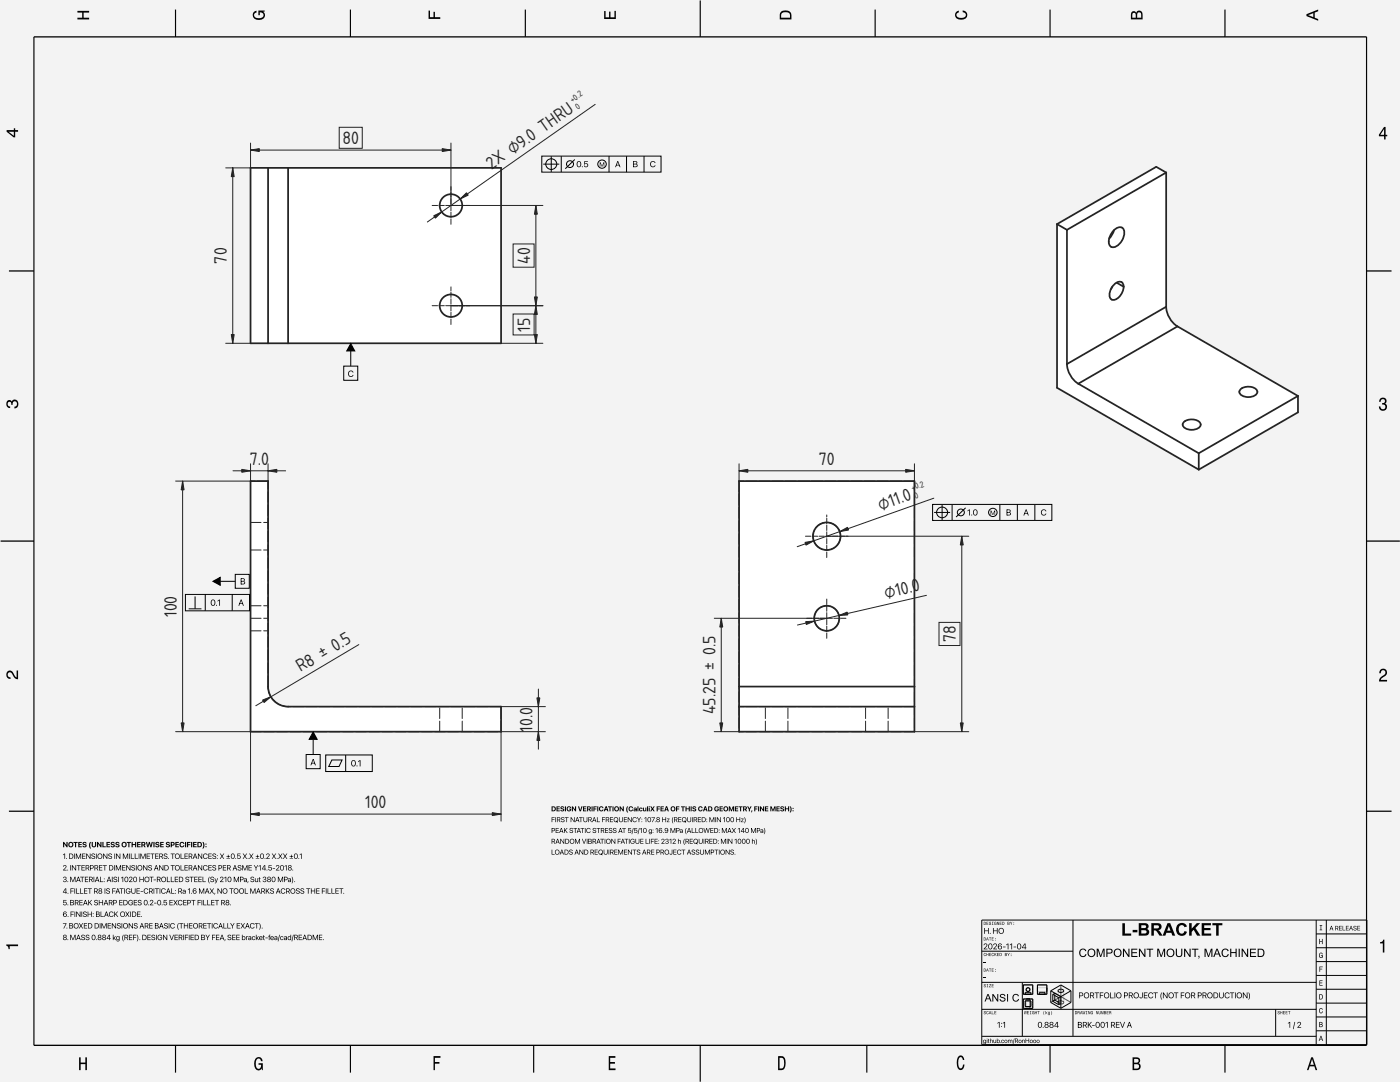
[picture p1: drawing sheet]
<svg xmlns="http://www.w3.org/2000/svg" width="559mm" height="432mm" viewBox="0 0 559 432" stroke-linecap="round" stroke-linejoin="round" font-family="sans-serif">
<defs><g id="words">
<g font-size="6.7" fill="#212529">
<text x="136.7" y="57.6">80</text>
<text x="196.2" y="67.7" transform="rotate(-35 196.2 67.7)">2X ⌀9.0 THRU</text>
<text x="90.6" y="105.2" transform="rotate(-90 90.6 105.2)">70</text>
<text x="211.6" y="105.3" transform="rotate(-90 211.6 105.3)">40</text>
<text x="211.6" y="132.3" transform="rotate(-90 211.6 132.3)">15</text>
<text x="99.7" y="185.6">7.0</text>
<text x="326.8" y="185.6">70</text>
<text x="351.5" y="203.8" transform="rotate(-20 351.5 203.8)">⌀11.0</text>
<text x="353.6" y="238.9" transform="rotate(-13 353.6 238.9)">⌀10.0</text>
<text x="70.6" y="246.3" transform="rotate(-90 70.6 246.3)">100</text>
<text x="381.6" y="256.3" transform="rotate(-90 381.6 256.3)">78</text>
<text x="120" y="268.3" transform="rotate(-31 120 268.3)">R8 ± 0.5</text>
<text x="285.6" y="285" transform="rotate(-90 285.6 285)">45.25 ± 0.5</text>
<text x="212.6" y="291.9" transform="rotate(-90 212.6 291.9)">10.0</text>
<text x="145.7" y="322.6">100</text>
</g>
<g font-size="3.3" fill="#212529">
<text x="228.5" y="41" transform="rotate(-35 228.5 41)">+0.2</text>
<text x="230.6" y="44" transform="rotate(-35 230.6 44)">0</text>
<text x="364.2" y="195.8" transform="rotate(-20 364.2 195.8)">+0.2</text>
<text x="365.4" y="199.3" transform="rotate(-20 365.4 199.3)">0</text>
</g>
</g></defs>
<path d="M0 0h558.8v431.8h-558.8z" fill-rule="evenodd" fill="#f1f3f5"/>
<g fill="#000">
<path d="M392.5 390h1.1v.3h-1.1zM392.6 383.9h1v.3h-1z"/>
<path d="M0 0h558.8v431.8h-558.8zM0 0v431.8h558.8v-431.8z"/>
<path d="M392.8 376.7l-.2 .5h.3a.52 .52 0 0 1 .5-.4 .52 .52 0 0 1 .5 .5 .52 .52 0 0 1-.5 .5l-.8 1.1h1.5v-.3l-1.2 .1 .7-.7a.78 .78 0 0 0 .4-1.1 .78 .78 0 0 0-1.2-.2zM394.7 376.8a1.11 1.11 0 0 0-.3 1.4 1.11 1.11 0 0 0 1.5 .4 1.11 1.11 0 0 0 .2-1.4 1.11 1.11 0 0 0-1.4-.4zM395 376.9a.83 .83 0 0 1 .8 .8 .83 .83 0 0 1-.8 .8l-.3-.8zM396.7 376.7l-.3 .5h.3a.52 .52 0 0 1 .6-.4 .52 .52 0 0 1 .4 .5 .52 .52 0 0 1-.4 .5l-.9 1.1h1.6v-.3l-1.3 .1 .7-.7a.78 .78 0 0 0 .4-1.1 .78 .78 0 0 0-1.1-.2zM398.5 376.8a1.09 1.09 0 0 0-.2 1.5 1.09 1.09 0 0 0 1.6 .2 .71 .71 0 0 0-.4-1.1 .71 .71 0 0 0-.9 .7 .53 .53 0 0 1 .8-.5 .53 .53 0 0 1 .1 .9 .53 .53 0 0 1-.9-.3l-.1-.5a.64 .64 0 0 1 .3-.8 .64 .64 0 0 1 .8 .2h.3l-.6-.6zM400.3 377.8v.2h1.1v-.2zM401.6 377v.3l.6-.5v2.1h.3v-2.4zM403.1 377v.3l.6-.5v2.1h.3v-2.4zM404.6 377.8v.2h1v-.2zM406.2 376.8a1.11 1.11 0 0 0-.3 1.4 1.11 1.11 0 0 0 1.4 .4 1.11 1.11 0 0 0 .3-1.4 1.11 1.11 0 0 0-1.4-.4zM406.5 376.9a.83 .83 0 0 1 .8 .8 .83 .83 0 0 1-.8 .8l-.3-.8zM408.9 376.5l-1 1.9h1.2v.5h.2l.4-.8h-.4v-1.6zM409.1 376.8v1.3h-.9z"/>
<path d="M392.8 376.7l-.2 .5h.3a.52 .52 0 0 1 .5-.4 .52 .52 0 0 1 .5 .5 .52 .52 0 0 1-.5 .5l-.8 1.1h1.5v-.3l-1.2 .1 .7-.7a.78 .78 0 0 0 .4-1.1 .78 .78 0 0 0-1.2-.2zM392.8 376.7a.78 .78 0 0 1 1.2 .2 .78 .78 0 0 1-.4 1.1l-.7 .7 1.2-.1v.3h-1.5l.8-1.1a.52 .52 0 0 0 .5-.5 .52 .52 0 0 0-.5-.5 .52 .52 0 0 0-.5 .4h-.3zM394.7 376.8a1.11 1.11 0 0 0-.3 1.4 1.11 1.11 0 0 0 1.5 .4 1.11 1.11 0 0 0 .2-1.4 1.11 1.11 0 0 0-1.4-.4zM394.7 376.8a1.13 1.13 0 0 1 1.5 .5 1.13 1.13 0 0 1-.6 1.5 1.19 1.19 0 0 1-1.2-.7 1.19 1.19 0 0 1 .3-1.3zM395 376.9a.83 .83 0 0 1 .8 .8 .83 .83 0 0 1-.8 .8l-.3-.8zM395 376.9l-.3 .6a.7 .7 0 0 0 .1 1 .7 .7 0 0 0 1 0 .7 .7 0 0 0 0-1 .57 .57 0 0 0-.2-.6 .57 .57 0 0 0-.6 0zM396.7 376.7l-.3 .5h.3a.52 .52 0 0 1 .6-.4 .52 .52 0 0 1 .4 .5 .52 .52 0 0 1-.4 .5l-.9 1.1h1.6v-.3l-1.3 .1 .7-.7a.78 .78 0 0 0 .4-1.1 .78 .78 0 0 0-1.1-.2zM396.6 376.7a.78 .78 0 0 1 1.2 .2 .78 .78 0 0 1-.4 1.1l-.7 .7 1.3-.1v.3h-1.6l.9-1.1a.52 .52 0 0 0 .4-.5 .52 .52 0 0 0-.4-.5 .52 .52 0 0 0-.6 .4h-.3zM398.5 376.8a1.09 1.09 0 0 0-.2 1.5 1.09 1.09 0 0 0 1.5 .2 .78 .78 0 0 0-.2-1 .78 .78 0 0 0-1.1 .2l.1 .4a.53 .53 0 0 1 .8-.5 .53 .53 0 0 1 .1 .9 .53 .53 0 0 1-.9-.3l-.1-.7a.59 .59 0 0 1 .4-.7 .59 .59 0 0 1 .7 .3h.3l-.6-.6zM398.5 376.8l.8-.3 .6 .6h-.3a.63 .63 0 0 0-.8-.2 .63 .63 0 0 0-.3 .8l.1 .4a.53 .53 0 0 0 .8 .5 .53 .53 0 0 0 .1-.9 .53 .53 0 0 0-.9 .3l-.1-.3a.82 .82 0 0 1 1.3 .1 .82 .82 0 0 1-.4 1.2 .82 .82 0 0 1-1.1-.7zM400.3 377.8v.2h1.1v-.2zM400.3 377.8h1.1v.3h-1.1zM401.6 377v.3l.6-.5v2.1h.3v-2.4zM401.6 377l.9-.5v2.4h-.3v-2.1l-.6 .5zM403.1 377v.3l.6-.5v2.1h.3v-2.4zM403.1 377l.9-.5v2.4h-.3v-2.1l-.6 .5zM404.6 377.8v.2h1v-.2zM404.6 377.8h1v.3h-1zM406.2 376.8a1.11 1.11 0 0 0-.3 1.4 1.11 1.11 0 0 0 1.4 .4 1.11 1.11 0 0 0 .3-1.4 1.11 1.11 0 0 0-1.4-.4zM406.2 376.8a1.13 1.13 0 0 1 1.5 .5 1.13 1.13 0 0 1-.6 1.5 1.19 1.19 0 0 1-1.2-.7 1.19 1.19 0 0 1 .3-1.3zM406.5 376.9a.83 .83 0 0 1 .8 .8 .83 .83 0 0 1-.8 .8l-.3-.8zM406.5 376.9l-.3 .6a.7 .7 0 0 0 .1 1 .7 .7 0 0 0 .9 0 .7 .7 0 0 0 .1-1 .57 .57 0 0 0-.2-.6 .57 .57 0 0 0-.6 0zM408.9 376.5l-1 1.9h1.2v.5h.2l.4-.8h-.4v-1.6zM408.9 376.5h.4v1.6h.4l-.4 .8h-.2v-.5h-1.2zM409 376.8l.1 1.3h-.9zM409.1 376.8l-.9 1.3h.9z"/>
<path d="M392.8 370.3v2.4h.3v-1.1h1.3v1.1h.3v-2.4h-.3v1h-1.3v-1zM395.1 372.5a.18 .18 0 0 0 .3 0 .18 .18 0 0 0-.3 0zM396.3 370.3v2.4h.3v-1.1h1.3v1.1h.3v-2.4h-.3v1h-1.3v-1zM398.5 371.5a1.15 1.15 0 0 0 2.2 0 1.15 1.15 0 0 0-2.2 0zM398.8 371.6a.85 .85 0 0 1 1.7 0 .85 .85 0 0 1-1.7 0z"/>
<path d="M392.8 370.3v2.4h.3v-1.1h1.3v1.1h.3v-2.4h-.3v1h-1.3v-1zM392.8 370.3h.3v1h1.3v-1h.3v2.4h-.3v-1.1h-1.3v1.1h-.3zM395.1 372.5a.18 .18 0 0 0 .3 0 .18 .18 0 0 0-.3 0zM395.1 372.5a.19 .19 0 0 1 .3 0 .19 .19 0 0 1-.3 0zM396.3 370.3v2.4h.3v-1.1h1.3v1.1h.3v-2.4h-.3v1h-1.3v-1zM396.3 370.3h.3v1h1.3v-1h.3v2.4h-.3v-1.1h-1.3v1.1h-.3zM398.5 371.5a1.14 1.14 0 0 0 2.2 0 1.14 1.14 0 0 0-2.2 0zM398.5 371.5a1.15 1.15 0 0 1 2.3 0 1.15 1.15 0 0 1-2.3 0zM398.8 371.6a.85 .85 0 0 1 1.7 0 .85 .85 0 0 1-1.7 0zM398.8 371.6a.85 .85 0 0 0 1.7 0 .85 .85 0 0 0-1.7 0z"/>
<path d="M448 368.4h1v4.1h2.5v.9h-3.5zM448 368.4v5h3.5v-.9l-2.5 .1v-4.2zM452.1 371.1h1.9v1h-1.9zM452.1 371.1v1h1.9v-1zM454.5 368.4h2a1.33 1.33 0 0 1 1.8 .6 1.33 1.33 0 0 1-.5 1.7 1.32 1.32 0 0 1 .9 1.1 1.32 1.32 0 0 1-.6 1.3l-3.6 .3zM454.5 368.4v5h2.9a1.34 1.34 0 0 0 1.3-1.2 1.34 1.34 0 0 0-1-1.5 1.32 1.32 0 0 0 .6-1.7 1.32 1.32 0 0 0-1.8-.6zM455.5 369.2v1.2h.7a.73 .73 0 0 0 1-.1 .73 .73 0 0 0 0-1zM455.5 369.2a1.39 1.39 0 0 1 2 .6l-.4 .5-1.6 .1zM455.5 371.2v1.3h1a.81 .81 0 0 0 1.2-.7 .81 .81 0 0 0-1.4-.6zM455.5 371.2h.8a.78 .78 0 0 1 1.2 .2 .78 .78 0 0 1-.3 1.1l-1.7 .1zM459.5 368.4h2.2a1.44 1.44 0 0 1 1.9 1 1.44 1.44 0 0 1-1.3 1.8l1.7 2.2h-1.2l-.7-1.1a1.35 1.35 0 0 0-1.5-1v2.1h-1.1zM459.6 368.4v5h1v-2.1h.2a1.29 1.29 0 0 1 1.3 1l.7 1.1h1.2l-1.7-2.2a1.44 1.44 0 0 0 1.3-1.8 1.44 1.44 0 0 0-1.9-1zM460.6 369.2v1.3h.7a.74 .74 0 0 0 1.1-.1 .74 .74 0 0 0-.3-1.1zM460.6 369.2h.7a.8 .8 0 0 1 1.1 .2 .8 .8 0 0 1 0 1.1 .8 .8 0 0 1-1.1 0h-.7zM466 368.4h1.1l2 5h-1.1l-.5-1.1h-2l-.4 1.1h-1zM466 368.4l-1.9 5h1l.4-1.1h2l.5 1.1h1.1l-2-5zM466.5 369.6l-.6 1.8h1.3zM466.5 369.6l.7 1.8h-1.4zM470.1 369a2.36 2.36 0 0 1 3.1-.1l.6 .9-1 .2a1.22 1.22 0 0 0-1.6-.7 1.22 1.22 0 0 0-.7 1.6 1.22 1.22 0 0 0 .7 1.6 1.22 1.22 0 0 0 1.6-.9l1 .3a2.27 2.27 0 0 1-2.9 1.5 2.27 2.27 0 0 1-1.5-2.9zM470.1 369a2.52 2.52 0 0 0-.4 3.4 2.52 2.52 0 0 0 3.3 .7l.8-1.2-1-.3a1.23 1.23 0 0 1-1.6 1 1.23 1.23 0 0 1-.7-1.7 1.23 1.23 0 0 1 .7-1.6 1.23 1.23 0 0 1 1.6 .7l.9-.2a2.15 2.15 0 0 0-3.6-.8zM474.6 368.4h1v2.2l2.1-2.2h1.3l-1.8 1.9 1.9 3.1h-1.3l-1.3-2.3-.9 .8v1.5h-1zM474.6 368.4v5h1v-1.5l.9-.9 1.3 2.4h1.3l-2-3.1 1.9-1.9h-1.3l-2.1 2.2v-2.2zM479.6 368.4h3.7v.9l-2.6-.1v1.2h2.5v.8h-2.5v1.3h2.7v.9h-3.8zM479.6 368.4v5h3.8v-.9l-2.7 .1v-1.4h2.5v-.8h-2.5v-1.2h2.6v-.8zM483.9 368.4h4v.9l-1.5-.1v4.2h-1v-4.2l-1.5 .1zM483.9 368.4v.8h1.5v4.2h1v-4.2h1.5v-.8z"/>
<path d="M448 368.4h1v4.1h2.5v.9h-3.5zM452.1 371.1h1.9v1h-1.9zM454.5 368.4h2a1.32 1.32 0 0 1 1.8 .6 1.32 1.32 0 0 1-.5 1.7 1.43 1.43 0 0 1 .7 1.9 1.43 1.43 0 0 1-1.8 .8h-2.2zM455.5 369.2v1.2h.7a.74 .74 0 0 0 1-.1 .74 .74 0 0 0 0-1zM455.5 371.2v1.3h1a.81 .81 0 0 0 1.2-.7 .81 .81 0 0 0-1.4-.6zM459.6 368.4h2.1a1.44 1.44 0 0 1 1.9 1 1.44 1.44 0 0 1-1.3 1.8l1.7 2.2h-1.2l-.7-1.1a1.35 1.35 0 0 0-1.5-1v2.1h-1zM460.6 369.2v1.3h.7a.77 .77 0 0 0 1.1-.1 .77 .77 0 0 0-.1-1.1zM466 368.4h1.1l2 5h-1.1l-.5-1.1h-2l-.4 1.1h-1zM466.5 369.6l-.6 1.8h1.3zM470.1 369a2.18 2.18 0 0 1 3.6 .8l-.9 .2a1.22 1.22 0 0 0-1.6-.7 1.22 1.22 0 0 0-.7 1.6 1.23 1.23 0 0 0 .7 1.6 1.23 1.23 0 0 0 1.6-.9l1 .3a2.32 2.32 0 0 1-3.2 1.4 2.32 2.32 0 0 1-1.1-3.3zM474.6 368.4h1v2.2l2.1-2.2h1.3l-1.8 1.9 1.9 3.1h-1.3l-1.3-2.3-.9 .8v1.5h-1zM479.6 368.4h3.7v.8h-2.6v1.2h2.5v.8h-2.5v1.3h2.7v.9h-3.8zM483.9 368.4h4v.8h-1.5v4.2h-1v-4.2h-1.5z"/>
<path d="M531.3 369.5l-.6 1.8h.2l.6-1.5zM531 370.6v.2h.9zM531.4 369.5l.6 1.8h.2zM532.9 369.5v1.8h.3v-.7h.4l.6 .7-.4-.7 .4-.4-.1-.4zM533.2 369.7l.7 .1v.5l-.7 .1zM534.5 369.5v1.8h1.1l-.9-.2v-.6h.8l-.8-.2v-.6l.9-.2zM535.9 369.5v1.8h1.1l-.9-.2v-1.6zM537.2 369.5v1.8h1.1l-.9-.2v-.6h.9l-.9-.2v-.6l.9-.2zM539.2 369.5l-.7 1.8h.2l.6-1.5zM538.9 370.6l-.1 .2h.9zM539.3 369.5l.5 1.8h.2zM540.4 369.6l-.2 .5 .5 .4a.41 .41 0 0 1 .5 .4 .41 .41 0 0 1-.4 .4 .41 .41 0 0 1-.4-.5h-.2a.66 .66 0 0 0 .7 .7 .66 .66 0 0 0 .6-.8 .66 .66 0 0 0-.9-.5 .37 .37 0 0 1 .2-.6 .37 .37 0 0 1 .4 .4h.3l-.3-.5zM541.8 369.5v1.8h1.1l-.9-.2v-.6h.8l-.8-.2v-.6l.9-.2z"/>
<path d="M531.3 369.5l-.6 1.8h.2l.6-1.5zM531.3 369.5l.2 .3-.6 1.5h-.2zM531 370.6v.2h.9zM531 370.6l.9 .2h-.9zM531.4 369.5l.6 1.8h.2zM531.4 369.5l.8 1.8h-.2zM532.9 369.5v1.8h.3v-.7h.4l.6 .7-.4-.7 .4-.4-.1-.4zM532.9 369.5l1.2 .3 .1 .4-.4 .4 .4 .7-.6-.7h-.4v.7h-.3zM533.2 369.7l.7 .1v.5l-.7 .1zM533.2 369.7v.7l.7-.1v-.5zM534.5 369.5v1.8h1.1l-.9-.2v-.6h.8l-.8-.2v-.6l.9-.2zM534.5 369.5h1.1l-.9 .2v.6h.8l-.8 .2v.6l.9 .2h-1.1zM535.9 369.5v1.8h1.1l-.9-.2v-1.6zM535.9 369.5h.2v1.6l.9 .2h-1.1zM537.2 369.5v1.8h1.1l-.9-.2v-.6h.9l-.9-.2v-.6l.9-.2zM537.2 369.5h1.1l-.9 .2v.6h.9l-.9 .2v.6l.9 .2h-1.1zM539.2 369.5l-.7 1.8h.2l.6-1.5zM539.1 369.5l.2 .3-.6 1.5h-.2zM538.9 370.6l-.1 .2h.9zM538.9 370.6l.8 .2h-.9zM539.3 369.5l.5 1.8h.2zM539.3 369.5l.7 1.8h-.2zM540.4 369.6l-.2 .5 .5 .4a.41 .41 0 0 1 .5 .4 .41 .41 0 0 1-.4 .4 .41 .41 0 0 1-.4-.5h-.2a.62 .62 0 0 0 .8 .6 .62 .62 0 0 0 .3-1l-.3-.1a.38 .38 0 0 1-.5-.3 .38 .38 0 0 1 .4-.4 .38 .38 0 0 1 .3 .4h.3l-.4-.5zM540.4 369.6l.8-.1 .3 .5h-.3a.37 .37 0 0 0-.4-.3 .37 .37 0 0 0-.3 .5l.5 .1a.61 .61 0 0 1 .4 1 .61 .61 0 0 1-1-.1l-.2-.4h.2a.41 .41 0 0 0 .5 .3 .41 .41 0 0 0 .3-.5l-.9-.3zM541.8 369.5v1.8h1.1l-.9-.2v-.6h.8l-.8-.2v-.6l.9-.2zM541.8 369.5h1.1l-.9 .2v.6h.8l-.8 .2v.6l.9 .2h-1.1z"/>
<path d="M392.5 390v.3h1.1v-.3zM392.5 390h1.1v.3h-1.1z"/>
<path d="M392.6 383.9v.3h1v-.3zM392.6 383.9h1v.3h-1z"/>
<path d="M394.1 396.7h.5l1.2 3h-.5l-.3-.9h-1.3l-.3 .9h-.4zM394.1 396.7l-1.1 3h.4l.3-.9h1.3l.3 .9h.5l-1.2-3zM394.3 397l-.5 1.5h1.1zM394.3 397l.6 1.5h-1.1zM396.1 396.7h.4l1.6 2.3v-2.3h.4v3h-.5l-1.5-2.4v2.4h-.4zM396.1 396.7v3h.4v-2.4l1.5 2.4h.4v-3h-.3v2.3l-1.6-2.3zM399.3 396.9l1.4-.2 .5 .7-.3 .2a.62 .62 0 0 0-.7-.7 .62 .62 0 0 0-.5 .9l.5 .1a.99 .99 0 0 1 1.1 1.2 .99 .99 0 0 1-1.5 .6l-.7-.6-.1-.4h.4a.77 .77 0 0 0 .7 .7 .77 .77 0 0 0 .8-.8l-1.4-.5a.73 .73 0 0 1-.2-1.2zM399.3 396.9a.99 .99 0 0 0 .1 1.2 .99 .99 0 0 0 1.1 .3h.1a.62 .62 0 0 1 .1 1 .62 .62 0 0 1-.9-.1l-.4-.6h-.4a1.11 1.11 0 0 0 1.3 1.1 1.11 1.11 0 0 0 .8-1.5l-1.5-.6a.66 .66 0 0 1 .6-.8 .66 .66 0 0 1 .7 .7l.3-.2-.5-.7zM402 396.7h.4v3h-.4zM402 396.7v3h.4v-3zM404.6 397a1.3 1.3 0 0 1 2.1 .5l-.4 .1a1.02 1.02 0 0 0-1.4-.5 1.02 1.02 0 0 0-.3 1.5l.4 .7a.89 .89 0 0 0 1.3-.7l.4 .1a1.35 1.35 0 0 1-1.5 1 1.35 1.35 0 0 1-1.1-1.5zM404.6 397a1.46 1.46 0 0 0-.1 2.3 1.46 1.46 0 0 0 2.2-.6l-.4-.1a.95 .95 0 0 1-1.1 .8 .95 .95 0 0 1-.7-1.2v-.2a.92 .92 0 0 1 .8-1 .92 .92 0 0 1 1 .6l.4-.1a1.3 1.3 0 0 0-2.1-.5z"/>
<path d="M394.1 396.7h.5l1.2 3h-.5l-.3-.9h-1.3l-.3 .9h-.4zM394.3 397l-.5 1.5h1.1zM396.1 396.7h.4l1.6 2.3v-2.3h.3v3h-.4l-1.5-2.4v2.4h-.4zM399.3 396.9l1.4-.2 .5 .7-.3 .2a.62 .62 0 0 0-.7-.7 .62 .62 0 0 0-.5 .9l.5 .1a.99 .99 0 0 1 1.1 1.2 .99 .99 0 0 1-1.5 .6l-.7-.6-.1-.4h.4a.73 .73 0 0 0 .8 .8 .73 .73 0 0 0 .6-1l-.7-.2a.84 .84 0 0 1-.9-.4 .84 .84 0 0 1 .1-1zM402 396.7h.4v3h-.4zM404.6 397a1.3 1.3 0 0 1 2.1 .5l-.4 .1a1.05 1.05 0 0 0-1.5-.4 1.05 1.05 0 0 0-.2 1.6l.4 .5a.9 .9 0 0 0 1.3-.7l.4 .1a1.47 1.47 0 0 1-2.2 .6 1.47 1.47 0 0 1 .1-2.3z"/>
<path d="M430.9 396.1v.2h.7a.49 .49 0 0 1 .5 .5 .49 .49 0 0 1-.5 .5h-.7v.3h.7a.74 .74 0 0 0 .8-.8 .74 .74 0 0 0-.8-.7zM430.8 396.1v2.3h.3v-2.3zM432.5 397.3a1.15 1.15 0 0 0 2.3 0 1.15 1.15 0 0 0-2.3 0zM432.8 397.3a.85 .85 0 0 1 1.7 0 .85 .85 0 0 1-1.7 0zM435.1 396.1v2.3h.3v-.9h.5l.5 .9h.4l-.6-1 .5-.3-.1-.7-.4-.3zM435.4 396.3h.5a.44 .44 0 0 1 .5 .5 .44 .44 0 0 1-.5 .4h-.5zM436.9 396.1v.2h.8v2.1h.2v-2.1h.8v-.2zM439 396.1v2.3h.3v-1h1v-.3h-1v-.8h1.1v-.2zM440.5 397.3a1.15 1.15 0 0 0 2.3 0 1.15 1.15 0 0 0-2.3 0zM440.8 397.3a.85 .85 0 0 1 1.7 0 .85 .85 0 0 1-1.7 0zM443.1 396.1v2.3h1.4v-.3h-1.1v-2zM444.8 396.1v2.3h.3v-2.3zM445.4 397.3a1.15 1.15 0 0 0 2.3 0 1.15 1.15 0 0 0-2.3 0zM445.7 397.3a.85 .85 0 0 1 1.7 0 .85 .85 0 0 1-1.7 0zM448.8 396.1v.2h.6a.49 .49 0 0 1 .5 .5 .49 .49 0 0 1-.5 .5h-.6v.3h.7a.74 .74 0 0 0 .7-.8 .74 .74 0 0 0-.7-.7zM448.7 396.1v2.3h.3v-2.3zM450.6 396.1v2.3h.3v-.9h.5l.5 .9h.3l-.5-1 .4-.3v-.7l-.5-.3zM450.9 396.3h.5a.44 .44 0 0 1 .5 .5 .44 .44 0 0 1-.5 .4h-.5zM452.3 397.3a1.15 1.15 0 0 0 2.3 0 1.15 1.15 0 0 0-2.3 0zM452.7 397.3a.85 .85 0 0 1 1.7 0 .85 .85 0 0 1-1.7 0zM455.8 396.1l-.1 1.9-.9-.2 .4 .6a.67 .67 0 0 0 .9-.7v-1.6zM456.6 396.1v2.3h1.4v-.3h-1.1v-.8h1v-.2h-1v-.8h1.1v-.2zM458.6 396.3a1.13 1.13 0 0 0-.1 1.8 1.13 1.13 0 0 0 1.8-.4h-.3a.78 .78 0 0 1-1.2 .1 .78 .78 0 0 1 0-1.2 .78 .78 0 0 1 1.2 .2h.3l-.1-.2-.6-.5zM460.4 396.1v.2h.7v2.1h.3v-2.1h.7v-.2zM463.6 396.1a2.11 2.11 0 0 0 .3 2.8 2.75 2.75 0 0 1 0-2.8zM464.2 396.1v2.3h.3l.1-1.8-.4-.4 1.5 2.2h.3v-2.3h-.3l-.1 1.8 .4 .4-1.6-2.2zM466.3 397.3a1.15 1.15 0 0 0 2.3 0 1.15 1.15 0 0 0-2.3 0zM466.6 397.3a.85 .85 0 0 1 1.7 0 .85 .85 0 0 1-1.7 0zM468.6 396.1v.2h.7v2.1h.3v-2.1h.7v-.2zM471.3 396.1v2.3h.3v-1h1v-.3h-1v-.8h1.1v-.2zM472.9 397.3a1.15 1.15 0 0 0 2.2 0 1.15 1.15 0 0 0-2.2 0zM473.2 397.3a.85 .85 0 0 1 1.7 0 .85 .85 0 0 1-1.7 0zM475.4 396.1v2.3h.3v-.9h.6l.5 .9h.3l-.5-1 .4-.3v-.7l-.5-.3zM475.7 396.3h.6a.44 .44 0 0 1 .5 .5 .44 .44 0 0 1-.5 .4h-.6zM478.2 396.1v.2h.6a.49 .49 0 0 1 .6 .5 .49 .49 0 0 1-.6 .5h-.6v.3h.7a.74 .74 0 0 0 .8-.8 .74 .74 0 0 0-.8-.7zM478.1 396.1v2.3h.3v-2.3zM480 396.1v2.3h.3v-.9h.5l.5 .9h.4l-.6-1 .4-.3v-.7l-.4-.3zM480.3 396.3h.5a.44 .44 0 0 1 .5 .5 .44 .44 0 0 1-.5 .4h-.5zM481.8 397.3a1.15 1.15 0 0 0 2.3 0 1.15 1.15 0 0 0-2.3 0zM482.1 397.3a.85 .85 0 0 1 1.7 0 .85 .85 0 0 1-1.7 0zM484.4 396.1v2.3h.7a1.16 1.16 0 0 0 1.1-1.2 1.16 1.16 0 0 0-1.1-1.1zM484.7 396.3a.92 .92 0 0 1 1.2 .9v.2a.92 .92 0 0 1-1.2 .7zM486.6 396.1v1.5a.92 .92 0 0 0 .9 .8 .92 .92 0 0 0 .9-.8v-1.5h-.3v1.5a.63 .63 0 0 1-.6 .6 .63 .63 0 0 1-.6-.6v-1.5zM489.1 396.3a1.13 1.13 0 0 0-.1 1.8 1.13 1.13 0 0 0 1.8-.4h-.3a.78 .78 0 0 1-1.1 .1 .78 .78 0 0 1 0-1.2 .78 .78 0 0 1 1.1 .2h.3l-.1-.2-.5-.5zM490.9 396.1v.2h.7v2.1h.3v-2.1h.7v-.2zM492.9 396.1v2.3h.3v-2.3zM493.5 397.3a1.15 1.15 0 0 0 2.3 0 1.15 1.15 0 0 0-2.3 0zM493.8 397.3a.85 .85 0 0 1 1.7 0 .85 .85 0 0 1-1.7 0zM496.1 396.1v2.3h.3l.1-1.8-.4-.4 1.6 2.2h.2v-2.3h-.3l-.1 1.8 .4 .4-1.5-2.2zM498.2 396.1a2.75 2.75 0 0 1 0 2.8 1.85 1.85 0 0 0 0-2.8z"/>
<path d="M430.9 396.1v.2h.7a.49 .49 0 0 1 .5 .5 .49 .49 0 0 1-.5 .5h-.7v.3h.7a.74 .74 0 0 0 .8-.8 .74 .74 0 0 0-.8-.7zM430.9 396.1h.7a.75 .75 0 0 1 .8 .7 .75 .75 0 0 1-.8 .8h-.7v-.3h.7a.49 .49 0 0 0 .5-.5 .49 .49 0 0 0-.5-.5h-.7zM430.8 396.1v2.3h.3v-2.3zM430.8 396.1h.3v2.3h-.3zM432.5 397.3a1.15 1.15 0 0 0 2.3 0 1.15 1.15 0 0 0-2.3 0zM432.5 397.3a1.15 1.15 0 0 1 2.3 0 1.15 1.15 0 0 1-2.3 0zM432.8 397.3a.85 .85 0 0 1 1.7 0 .85 .85 0 0 1-1.7 0zM432.8 397.3a.85 .85 0 0 0 1.7 0 .85 .85 0 0 0-1.7 0zM435.1 396.1v2.3h.3v-.9h.5l.5 .9h.4l-.6-1 .5-.3-.1-.7-.4-.3zM435.1 396.1h1.1l.4 .3 .1 .7-.5 .3 .6 1h-.4l-.5-.9h-.5v.9h-.3zM435.4 396.3h.5a.45 .45 0 0 1 .5 .5 .45 .45 0 0 1-.5 .4h-.5zM435.4 396.3v.9h.5a.44 .44 0 0 0 .5-.4 .44 .44 0 0 0-.5-.5zM436.9 396.1v.2h.8v2.1h.2v-2.1h.8v-.2zM436.9 396.1h1.8v.2h-.8v2.1h-.2v-2.1h-.8zM439 396.1v2.3h.3v-1h1v-.3h-1v-.8h1.1v-.2zM439 396.1h1.4v.2h-1.1v.8h1v.3h-1v1h-.3zM440.5 397.3a1.15 1.15 0 0 0 2.3 0 1.15 1.15 0 0 0-2.3 0zM440.6 397.3a1.15 1.15 0 0 1 2.3 0 1.15 1.15 0 0 1-2.3 0zM440.8 397.3a.85 .85 0 0 1 1.7 0 .85 .85 0 0 1-1.7 0zM440.8 397.3a.85 .85 0 0 0 1.7 0 .85 .85 0 0 0-1.7 0zM443.1 396.1v2.3h1.4v-.3h-1.1v-2zM443.1 396.1h.3v2h1.1v.3h-1.4zM444.8 396.1v2.3h.3v-2.3zM444.8 396.1h.3v2.3h-.3zM445.4 397.3a1.15 1.15 0 0 0 2.3 0 1.15 1.15 0 0 0-2.3 0zM445.4 397.3a1.15 1.15 0 0 1 2.3 0 1.15 1.15 0 0 1-2.3 0zM445.7 397.3a.85 .85 0 0 1 1.7 0 .85 .85 0 0 1-1.7 0zM445.7 397.3a.85 .85 0 0 0 1.7 0 .85 .85 0 0 0-1.7 0zM448.8 396.1v.2h.6a.49 .49 0 0 1 .5 .5 .49 .49 0 0 1-.5 .5h-.6v.3h.7a.74 .74 0 0 0 .7-.8 .74 .74 0 0 0-.7-.7zM448.8 396.1h.7a.75 .75 0 0 1 .7 .7 .75 .75 0 0 1-.7 .8h-.7v-.3h.6a.49 .49 0 0 0 .5-.5 .49 .49 0 0 0-.5-.5h-.6zM448.7 396.1v2.3h.3v-2.3zM448.7 396.1h.3v2.3h-.3zM450.6 396.1v2.3h.3l-.1-.9h.6l.5 .9h.3l-.5-1 .4-.3v-.7l-.5-.3zM450.6 396.1h1l.5 .3v.7l-.4 .3 .5 1h-.3l-.5-.9h-.5v.9h-.3zM450.8 396.3h.6a.45 .45 0 0 1 .5 .5 .45 .45 0 0 1-.5 .4h-.6zM450.9 396.3v.9h.5a.44 .44 0 0 0 .5-.4 .44 .44 0 0 0-.5-.5zM452.3 397.3a1.15 1.15 0 0 0 2.3 0 1.15 1.15 0 0 0-2.3 0zM452.4 397.3a1.15 1.15 0 0 1 2.3 0 1.15 1.15 0 0 1-2.3 0zM452.7 397.3a.85 .85 0 0 1 1.7 0 .85 .85 0 0 1-1.7 0zM452.7 397.3a.85 .85 0 0 0 1.7 0 .85 .85 0 0 0-1.7 0zM455.8 396.1l-.1 1.9-.9-.2 .4 .6a.67 .67 0 0 0 .9-.7v-1.6zM455.8 396.1h.3v1.6a.67 .67 0 0 1-.6 .7 .67 .67 0 0 1-.7-.6l.9 .2zM456.6 396.1v2.3h1.4v-.3h-1.1v-.8h1v-.2h-1v-.8h1.1v-.2zM456.6 396.1h1.4v.2h-1.1v.8h1v.2h-1v.8h1.1v.3h-1.4zM458.6 396.3a1.13 1.13 0 0 0-.1 1.8 1.13 1.13 0 0 0 1.8-.4h-.3a.78 .78 0 0 1-1.2 .1 .78 .78 0 0 1 0-1.2 .78 .78 0 0 1 1.2 .2h.3l-.1-.2-.6-.5zM458.6 396.3l1-.2 .6 .5 .1 .2h-.3a.78 .78 0 0 0-1.2-.2 .78 .78 0 0 0 0 1.2 .78 .78 0 0 0 1.2-.1h.3a1.13 1.13 0 0 1-1.8 .4 1.13 1.13 0 0 1 .1-1.8zM460.4 396.1v.2h.7v2.1h.3v-2.1h.7v-.2zM460.4 396.1h1.7v.2h-.7v2.1h-.3v-2.1h-.7zM463.6 396.1a2.51 2.51 0 0 0 0 2.8h.3a2.75 2.75 0 0 1 0-2.8zM463.6 396.1h.3a2.75 2.75 0 0 0 0 2.9 2.02 2.02 0 0 1-.3-2.9zM464.2 396.1v2.3h.3l.1-1.8-.4-.4 1.5 2.2h.3v-2.3h-.3l-.1 1.8 .4 .4-1.6-2.2zM464.2 396.1h.2l1.6 2.2-.4-.4 .1-1.8h.3v2.3h-.3l-1.5-2.2 .4 .4-.1 1.8h-.3zM466.3 397.3a1.15 1.15 0 0 0 2.3 0 1.15 1.15 0 0 0-2.3 0zM466.3 397.3a1.15 1.15 0 0 1 2.3 0 1.15 1.15 0 0 1-2.3 0zM466.6 397.3a.85 .85 0 0 1 1.7 0 .85 .85 0 0 1-1.7 0zM466.6 397.3a.85 .85 0 0 0 1.7 0 .85 .85 0 0 0-1.7 0zM468.6 396.1v.2h.7v2.1h.3v-2.1h.7v-.2zM468.6 396.1h1.7v.2h-.7v2.1h-.3v-2.1h-.7zM471.3 396.1v2.3h.3v-1h1v-.3h-1v-.8h1.1v-.2zM471.3 396.1h1.4v.2h-1.1v.8h1v.3h-1v1h-.3zM472.9 397.3a1.14 1.14 0 0 0 2.2 0 1.14 1.14 0 0 0-2.2 0zM472.9 397.3a1.15 1.15 0 0 1 2.3 0 1.15 1.15 0 0 1-2.3 0zM473.2 397.3a.85 .85 0 0 1 1.7 0 .85 .85 0 0 1-1.7 0zM473.2 397.3a.85 .85 0 0 0 1.7 0 .85 .85 0 0 0-1.7 0zM475.4 396.1v2.3h.3v-.9h.6l.5 .9h.3l-.5-1 .4-.3v-.7l-.5-.3zM475.4 396.1h1.1l.5 .3v.7l-.4 .3 .5 1h-.3l-.5-.9h-.6v.9h-.3zM475.7 396.3h.6a.45 .45 0 0 1 .5 .5 .45 .45 0 0 1-.5 .4h-.6zM475.7 396.3v.9h.6a.44 .44 0 0 0 .5-.4 .44 .44 0 0 0-.5-.5zM478.2 396.1v.2h.6a.49 .49 0 0 1 .6 .5 .49 .49 0 0 1-.6 .5h-.6v.3h.7a.74 .74 0 0 0 .8-.8 .74 .74 0 0 0-.8-.7zM478.2 396.1h.7a.75 .75 0 0 1 .8 .7 .75 .75 0 0 1-.8 .8h-.7v-.3h.6a.49 .49 0 0 0 .6-.5 .49 .49 0 0 0-.6-.5h-.6zM478.1 396.1v2.3h.3v-2.3zM478.1 396.1h.3v2.3h-.3zM480 396.1v2.3h.3v-.9h.5l.5 .9h.4l-.6-1 .4-.3v-.7l-.4-.3zM480 396.1h1.1l.4 .3v.7l-.4 .3 .6 1h-.4l-.5-.9h-.5v.9h-.3zM480.3 396.3h.5a.45 .45 0 0 1 .5 .5 .45 .45 0 0 1-.5 .4h-.5zM480.3 396.3v.9h.5a.44 .44 0 0 0 .5-.4 .44 .44 0 0 0-.5-.5zM481.8 397.3a1.15 1.15 0 0 0 2.3 0 1.15 1.15 0 0 0-2.3 0zM481.8 397.3a1.15 1.15 0 0 1 2.3 0 1.15 1.15 0 0 1-2.3 0zM482.1 397.3a.85 .85 0 0 1 1.7 0 .85 .85 0 0 1-1.7 0zM482.1 397.3a.85 .85 0 0 0 1.7 0 .85 .85 0 0 0-1.7 0zM484.4 396.1v2.3h.7a1.16 1.16 0 0 0 1.1-1.2 1.16 1.16 0 0 0-1.1-1.1zM484.4 396.1h.7a1.16 1.16 0 0 1 1.1 1.1 1.16 1.16 0 0 1-1.1 1.2h-.7zM484.7 396.3a.92 .92 0 0 1 1.2 .9v.2a.92 .92 0 0 1-1.2 .7zM484.7 396.3v1.8a.92 .92 0 0 0 1.2-.9v-.2a.91 .91 0 0 0-1.2-.7zM486.6 396.1v1.5a.92 .92 0 0 0 .9 .8 .92 .92 0 0 0 .9-.8v-1.5h-.3v1.5a.63 .63 0 0 1-.6 .6 .63 .63 0 0 1-.6-.6v-1.5zM486.6 396.1h.3v1.5a.63 .63 0 0 0 .6 .6 .63 .63 0 0 0 .6-.6v-1.5h.3v1.5a.92 .92 0 0 1-.9 .8 .92 .92 0 0 1-.9-.8zM489.1 396.3a1.13 1.13 0 0 0-.1 1.8 1.13 1.13 0 0 0 1.8-.4h-.3a.78 .78 0 0 1-1.2 .1 .78 .78 0 0 1 .1-1.2 .78 .78 0 0 1 1.1 .2h.3l-.1-.2-.5-.5zM489.1 396.3l1.1-.2 .5 .5 .1 .2h-.3a.78 .78 0 0 0-1.1-.2 .78 .78 0 0 0 0 1.2 .78 .78 0 0 0 1.1-.1h.3a1.13 1.13 0 0 1-1.8 .4 1.13 1.13 0 0 1 .1-1.8zM490.9 396.1v.2h.7v2.1h.3v-2.1h.7v-.2zM490.9 396.1h1.7v.2h-.7v2.1h-.3v-2.1h-.7zM492.9 396.1v2.3h.3v-2.3zM492.9 396.1h.3v2.3h-.3zM493.5 397.3a1.15 1.15 0 0 0 2.3 0 1.15 1.15 0 0 0-2.3 0zM493.5 397.3a1.15 1.15 0 0 1 2.3 0 1.15 1.15 0 0 1-2.3 0zM493.8 397.3a.85 .85 0 0 1 1.7 0 .85 .85 0 0 1-1.7 0zM493.8 397.3a.85 .85 0 0 0 1.7 0 .85 .85 0 0 0-1.7 0zM496.1 396.1v2.3h.3l.1-1.8-.4-.4 1.6 2.2h.2v-2.3h-.3l-.1 1.8 .4 .4-1.5-2.2zM496.1 396.1h.3l1.5 2.2-.4-.4 .1-1.8h.3v2.3h-.3l-1.5-2.2 .4 .4-.1 1.8h-.3zM498.2 396.1a2.75 2.75 0 0 1 0 2.8h.3a2.51 2.51 0 0 0 0-2.8zM498.2 396.1a1.84 1.84 0 0 1 0 2.9 2.75 2.75 0 0 0 0-2.9z"/>
<path d="M431.3 378.9a1.43 1.43 0 0 1 2.3 .6l-.4 .1a1.12 1.12 0 0 0-1.6-.5 1.12 1.12 0 0 0-.3 1.6 1 1 0 0 0 .9 .9 1 1 0 0 0 1-.9l.5 .2a1.58 1.58 0 0 1-2.3 .8 1.58 1.58 0 0 1-.5-2.4zM434.1 380.3a1.66 1.66 0 0 1 3.3 0 1.66 1.66 0 0 1-3.3 0zM434.8 379.2a1.23 1.23 0 0 0 .1 2.1 1.23 1.23 0 0 0 1.8-.7 1.19 1.19 0 0 0-.4-1.4 1.19 1.19 0 0 0-1.5 0zM437.8 378.6h.6l.9 2.8 1-2.8h.6v3.3h-.4v-2.8l-1 2.8h-.4l-.9-2.8v2.8h-.4zM441.6 378.6h1.2a1.01 1.01 0 0 1 1.3 1 1.01 1.01 0 0 1-1.2 1h-.9v1.3h-.4zM442 379v1.2h.9a.61 .61 0 0 0 .8-.6 .61 .61 0 0 0-.8-.6zM444.5 380.3a1.66 1.66 0 0 1 3.3 0 1.66 1.66 0 0 1-3.3 0zM445.3 379.2a1.23 1.23 0 0 0 0 2.1 1.23 1.23 0 0 0 1.9-.7 1.19 1.19 0 0 0-.4-1.4 1.19 1.19 0 0 0-1.5 0zM448.2 378.6h.5l1.7 2.6v-2.6h.4v3.3h-.4l-1.8-2.6v2.6h-.4zM451.6 378.6h2.3v.4h-1.9v1h1.8v.4h-1.8v1.1h2v.4h-2.4zM454.6 378.6h.4l1.8 2.6v-2.6h.4v3.3h-.5l-1.7-2.6v2.6h-.4zM457.7 378.6h2.6v.4h-1.1v2.9h-.4v-2.9h-1.1zM461.9 378.6h.7l.9 2.8 1-2.8h.5v3.3h-.4v-2.8l-.9 2.8h-.4l-1-2.8v2.8h-.4zM465.6 380.3a1.66 1.66 0 0 1 3.3 0 1.66 1.66 0 0 1-3.3 0zM466.4 379.2a1.23 1.23 0 0 0 0 2.1 1.23 1.23 0 0 0 1.9-.7 1.19 1.19 0 0 0-.4-1.4 1.19 1.19 0 0 0-1.5 0zM469.3 378.6h.5v1.9a.88 .88 0 0 0 .8 1.1 .88 .88 0 0 0 .9-1.1v-1.9h.4v1.9a1.3 1.3 0 0 1-1.3 1.5 1.3 1.3 0 0 1-1.3-1.5zM472.6 378.6h.5l1.7 2.6v-2.6h.4v3.3h-.4l-1.8-2.6v2.6h-.4zM475.7 378.6h2.6v.4h-1.1v2.9h-.4v-2.9h-1.1zM478.3 381.4h.5l-.4 1.1zM480.8 378.6h.6l1 2.8 .9-2.8h.6v3.3h-.4v-2.8l-.9 2.8h-.4l-1-2.8v2.8h-.4zM485.5 378.6h.5l1.3 3.3h-.5l-.3-1h-1.4l-.4 1h-.4zM485.8 379l-.6 1.5h1.1zM488.1 378.9a1.43 1.43 0 0 1 2.3 .6l-.4 .1a1.12 1.12 0 0 0-1.6-.5 1.12 1.12 0 0 0-.3 1.6 1 1 0 0 0 .9 .9 1 1 0 0 0 1-.9l.5 .2a1.58 1.58 0 0 1-2.3 .8 1.58 1.58 0 0 1-.4-2.4zM491 378.6h.5v1.4h1.7v-1.4h.4v3.3h-.4v-1.6h-1.7v1.6h-.5zM494.4 378.6h.4v3.3h-.4zM495.6 378.6h.4l1.8 2.6v-2.6h.4v3.3h-.5l-1.7-2.6v2.6h-.4zM498.9 378.6h2.4v.4h-1.9v1h1.8v.4h-1.8v1.1h2v.4h-2.5zM502 378.6h1.1a1.65 1.65 0 0 1 1.6 1.6 1.65 1.65 0 0 1-1.5 1.7h-1.2zM502.4 379v2.5h.7a1.26 1.26 0 0 0 1.2-1.3 1.26 1.26 0 0 0-1.2-1.2z"/>
<path d="M431.3 378.9a1.43 1.43 0 0 1 2.3 .6l-.4 .1a1.12 1.12 0 0 0-1.6-.5 1.12 1.12 0 0 0-.3 1.6 .99 .99 0 0 0 .9 .9 .99 .99 0 0 0 1-.9l.5 .2a1.45 1.45 0 0 1-1.5 1.1 1.45 1.45 0 0 1-1.4-1.2v-1.2zM431.3 378.9a1.62 1.62 0 0 0-.2 2.5 1.62 1.62 0 0 0 2.4-.2l.2-.3-.5-.2a1.05 1.05 0 0 1-1.3 .8 1.05 1.05 0 0 1-.7-1.3 1.04 1.04 0 0 1 .7-1.2 1.04 1.04 0 0 1 1.3 .6l.4-.1a1.43 1.43 0 0 0-2.3-.6zM434.1 380.3a1.66 1.66 0 0 1 3.3 0 1.66 1.66 0 0 1-3.3 0zM434.1 380.3a1.65 1.65 0 0 0 3.3 0 1.65 1.65 0 0 0-3.3 0zM434.8 379.2a1.22 1.22 0 0 0 .1 2.1 1.22 1.22 0 0 0 1.8-.7 1.18 1.18 0 0 0-.4-1.4 1.18 1.18 0 0 0-1.5 0zM434.8 379.2a1.21 1.21 0 0 1 1.7 .3 1.21 1.21 0 0 1-.1 1.6 1.21 1.21 0 0 1-1.7 0l-.2-1.1zM437.8 378.6h.6l.9 2.8 1-2.8h.6v3.3h-.4v-2.8l-1 2.8h-.4l-.9-2.8v2.8h-.4zM437.8 378.6v3.3h.4v-2.8l.9 2.8h.4l1-2.8v2.8h.4v-3.3h-.6l-1 2.8-.9-2.8zM441.6 378.6h1.7a.99 .99 0 0 1 .8 1.2 .99 .99 0 0 1-1.2 .8h-.9v1.3h-.4zM441.6 378.6v3.3h.4v-1.3h.9a1 1 0 0 0 1.2-1 1 1 0 0 0-1.3-1zM442 379v1.2h.9a.61 .61 0 0 0 .7-.4 .61 .61 0 0 0-.3-.8zM442 379h.9a.61 .61 0 0 1 .8 .6 .61 .61 0 0 1-.8 .6h-.9zM444.5 380.3a1.66 1.66 0 0 1 3.3 0 1.66 1.66 0 0 1-3.3 0zM444.5 380.3a1.65 1.65 0 0 0 3.3 0 1.65 1.65 0 0 0-3.3 0zM445.3 379.2a1.22 1.22 0 0 0 0 2.1 1.22 1.22 0 0 0 1.9-.7 1.18 1.18 0 0 0-.4-1.4 1.18 1.18 0 0 0-1.5 0zM445.3 379.2a1.21 1.21 0 0 1 1.7 .3 1.21 1.21 0 0 1-.2 1.6 1.21 1.21 0 0 1-1.7 0l-.1-1.1zM448.2 378.6h.5l1.7 2.6v-2.6h.4v3.3h-.4l-1.8-2.6v2.6h-.4zM448.2 378.6v3.3h.4v-2.6l1.8 2.6h.4v-3.3h-.4v2.6l-1.7-2.6zM451.6 378.6h2.3v.4h-1.9v1h1.8v.4h-1.8v1.1h2v.4h-2.4zM451.6 378.6v3.3h2.4v-.4h-2v-1.1h1.8v-.4h-1.8v-1h1.9v-.4zM454.6 378.6h.5l1.7 2.6v-2.6h.4v3.3h-.5l-1.7-2.6v2.6h-.4zM454.6 378.6v3.3h.4v-2.6l1.7 2.6h.5v-3.3h-.4v2.6l-1.8-2.6zM457.7 378.6h2.6v.4h-1.1v2.9h-.4v-2.9h-1.1zM457.7 378.6v.4h1.1v2.9h.4v-2.9h1.1v-.4zM461.9 378.6h.7l.9 2.8 1-2.8h.5v3.3h-.4v-2.8l-.9 2.8h-.4l-1-2.8v2.8h-.4zM461.9 378.6v3.3h.4v-2.8l1 2.8h.4l.9-2.8v2.8h.4v-3.3h-.5l-1 2.8-.9-2.8zM465.6 380.3a1.66 1.66 0 0 1 3.3 0 1.66 1.66 0 0 1-3.3 0zM465.6 380.3a1.65 1.65 0 0 0 3.3 0 1.65 1.65 0 0 0-3.3 0zM466.4 379.2a1.22 1.22 0 0 0 0 2.1 1.22 1.22 0 0 0 1.9-.7 1.18 1.18 0 0 0-.4-1.4 1.18 1.18 0 0 0-1.5 0zM466.4 379.2a1.21 1.21 0 0 1 1.7 .3 1.21 1.21 0 0 1-.2 1.6 1.21 1.21 0 0 1-1.7 0l-.1-1.1zM469.3 378.6h.5v1.9a.88 .88 0 0 0 .8 1.1 .88 .88 0 0 0 .9-1.1v-1.9h.4v1.9a1.3 1.3 0 0 1-1.3 1.5 1.3 1.3 0 0 1-1.3-1.5zM469.3 378.6v1.9a1.3 1.3 0 0 0 1.3 1.5 1.3 1.3 0 0 0 1.3-1.5v-1.9h-.4v1.9a.88 .88 0 0 1-.9 1.1 .88 .88 0 0 1-.8-1.1v-1.9zM472.6 378.6h.5l1.7 2.6v-2.6h.4v3.3h-.4l-1.8-2.6 .1 2.6h-.5zM472.6 378.6v3.3h.4v-2.6l1.8 2.6h.4v-3.3h-.4v2.6l-1.7-2.6zM475.7 378.6h2.6v.4h-1.1v2.9h-.4v-2.9h-1.1zM475.7 378.6v.4h1.1v2.9h.4v-2.9h1.1v-.4zM478.3 381.4h.5l-.1 .7-.3 .5zM478.3 381.4l.1 1.1 .4-1.1zM480.8 378.6h.6l1 2.8 .9-2.8h.6v3.3h-.4v-2.8l-.9 2.8h-.4l-1-2.8v2.8h-.4zM480.8 378.6v3.3h.4v-2.8l1 2.8h.4l.9-2.8v2.8h.4v-3.3h-.6l-.9 2.8-1-2.8zM485.5 378.6h.5l1.3 3.3h-.5l-.3-1h-1.4l-.4 1h-.4zM485.5 378.6l-1.2 3.3h.4l.4-1h1.4l.3 1h.5l-1.3-3.3zM485.8 379l-.6 1.5h1.1zM485.8 379l.5 1.5h-1.1zM488.1 378.9a1.43 1.43 0 0 1 2.3 .6l-.4 .1a1.12 1.12 0 0 0-1.6-.5 1.12 1.12 0 0 0-.3 1.6 .99 .99 0 0 0 1 .9 .99 .99 0 0 0 .9-.9l.5 .2a1.47 1.47 0 0 1-1.6 1 1.47 1.47 0 0 1-1.3-1.4l.1-.9zM488.1 378.9a1.62 1.62 0 0 0-.2 2.5 1.62 1.62 0 0 0 2.5-.2l.1-.3-.5-.2a1.05 1.05 0 0 1-1.2 .8 1.05 1.05 0 0 1-.8-1.3 1.04 1.04 0 0 1 .7-1.2 1.04 1.04 0 0 1 1.3 .6l.4-.1a1.43 1.43 0 0 0-2.3-.6zM491 378.6h.5v1.4h1.7v-1.4h.4v3.3h-.4v-1.6h-1.7v1.6h-.5zM491 378.6v3.3h.5v-1.6h1.7v1.6h.4v-3.3h-.4v1.4h-1.7v-1.4zM494.4 378.6h.4v3.3h-.4zM494.4 378.6v3.3h.4v-3.3zM495.6 378.6h.4l1.8 2.6v-2.6h.4v3.3h-.5l-1.7-2.6v2.6h-.4zM495.6 378.6v3.3h.4v-2.6l1.7 2.6h.5v-3.3h-.4v2.6l-1.8-2.6zM498.9 378.6h2.4v.4h-1.9v1h1.8v.4h-1.8v1.1h2v.4h-2.5zM498.9 378.6v3.3h2.5v-.4h-2v-1.1h1.8v-.4h-1.8v-1h1.9v-.4zM502 378.6l2.2 .3a1.72 1.72 0 0 1 .5 1.8 1.72 1.72 0 0 1-1.5 1.2h-1.2zM502 378.6v3.3h1.2a1.64 1.64 0 0 0 1.5-1.7 1.64 1.64 0 0 0-1.6-1.6zM502.4 379v2.5h.7a1.32 1.32 0 0 0 1.2-1 1.32 1.32 0 0 0-.6-1.4zM502.4 379h.7a1.26 1.26 0 0 1 1.2 1.2 1.26 1.26 0 0 1-1.2 1.3h-.7z"/>
<path d="M392.6 415.1a.62 .62 0 0 0-.2 .9 .62 .62 0 0 0 1 0l-.1 .4h-.9l.1 .1 .5 .2 .5-.2 .1-1.5zM392.6 415.6a.43 .43 0 0 1 .8 0 .43 .43 0 0 1-.8 0zM393.9 415v1.3h.2v-1.3zM393.8 414.6a.15 .15 0 0 0 .3 0 .15 .15 0 0 0-.3 0zM394.5 414.6v1.5l.4 .2-.2-.4 .2-.9zM395.2 414.5v1.8l.5-1.2 .6 1.2-.1-1.1-.4-.3-.4 .3v-.7zM396.5 415l.1 1.1 1 .2v-1.3l-.6 1.1zM397.9 414.5v1.8l.2-.3a.58 .58 0 0 0 .8 0 .58 .58 0 0 0 0-.8 .58 .58 0 0 0-.8 0v-.7zM398.1 415.7a.43 .43 0 0 1 .8 0 .43 .43 0 0 1-.8 0zM399.2 416.1a.15 .15 0 0 0 .3 0 .15 .15 0 0 0-.3 0zM399.8 415.1a.63 .63 0 0 0 0 1 .63 .63 0 0 0 1-.3 .46 .46 0 0 1-.6 .3 .46 .46 0 0 1-.3-.6 .46 .46 0 0 1 .6-.2l.3 .1-.4-.5zM400.8 415.6a.65 .65 0 0 0 1.3 0 .65 .65 0 0 0-1.3 0zM401.1 415.7a.45 .45 0 0 1 .9 0 .45 .45 0 0 1-.9 0zM402.3 415v1.3l.5-1.2 .3 .2v1l.5-1.2 .5 1.2-.2-1.3-.6 .2zM404.7 414.5l-.5 2.2 .7-2.2zM405.1 414.5v1.8h.2v-.8h.5l.6 .8-.4-.8 .3-.3v-.5zM405.3 414.7h.7v.6h-.7zM406.5 415.6a.65 .65 0 0 0 1.3 0 .65 .65 0 0 0-1.3 0zM406.7 415.7a.45 .45 0 0 1 .9 0 .45 .45 0 0 1-.9 0zM408 415v1.3l.5-1.2 .5 1.2v-.9a.46 .46 0 0 0-.3-.4 .46 .46 0 0 0-.5 .1zM409.3 414.5v1.8h.3v-.9h1v.9h.2v-1.8h-.2v.7h-1v-.7zM411 415.6a.65 .65 0 0 0 1.3 0 .65 .65 0 0 0-1.3 0zM411.2 415.7a.45 .45 0 0 1 .9 0 .45 .45 0 0 1-.9 0zM412.3 415.6a.65 .65 0 0 0 1.3 0 .65 .65 0 0 0-1.3 0zM412.6 415.7a.43 .43 0 0 1 .8 0 .43 .43 0 0 1-.8 0zM413.7 415.6a.65 .65 0 0 0 1.3 0 .65 .65 0 0 0-1.3 0zM413.9 415.7a.45 .45 0 0 1 .9 0 .45 .45 0 0 1-.9 0z"/>
<path d="M392.6 415.1a.62 .62 0 0 0-.2 1 .62 .62 0 0 0 1-.1l-.1 .4h-.9l.1 .1 .5 .2 .5-.2 .1-1.5zM392.6 415.1l1-.1-.1 1.5-.5 .2-.5-.2-.1-.1h.9l.1-.4a.62 .62 0 0 1-1 0 .62 .62 0 0 1 .2-.9zM392.6 415.6a.43 .43 0 0 1 .8 0 .43 .43 0 0 1-.8 0zM392.5 415.6a.45 .45 0 0 0 .9 0 .45 .45 0 0 0-.9 0zM393.9 415v1.3h.2v-1.3zM393.9 415h.2v1.3h-.2zM393.8 414.6a.15 .15 0 0 0 .3 0 .15 .15 0 0 0-.3 0zM393.8 414.6a.15 .15 0 0 1 .3 0 .15 .15 0 0 1-.3 0zM394.5 414.6v1.5l.4 .2-.2-.4 .2-.9zM394.5 414.6l.4 .4-.2 .1 .2 1.2-.4-.2zM395.2 414.5v1.8l.5-1.2 .6 1.2-.1-1.1-.4-.3-.4 .3v-.7zM395.2 414.5h.2v.7l.4-.3 .4 .3 .1 1.1-.6-1.2-.5 1.2zM396.5 415v.8a.46 .46 0 0 0 .4 .5 .46 .46 0 0 0 .5-.2l.2 .2v-1.3l-.6 1.1zM396.5 415h.2l.1 .9 .2 .2 .6-1.1v1.3l-1-.2zM397.9 414.5v1.8l.2-.3a.58 .58 0 0 0 .8 0 .58 .58 0 0 0 0-.8 .58 .58 0 0 0-.8 0v-.7zM397.9 414.5h.2v.7a.58 .58 0 0 1 .8 0 .58 .58 0 0 1 0 .8 .58 .58 0 0 1-.8 0l-.2 .3zM398.1 415.7a.43 .43 0 0 1 .8 0 .43 .43 0 0 1-.8 0zM398 415.7a.45 .45 0 0 0 .9 0 .45 .45 0 0 0-.9 0zM399.2 416.1a.15 .15 0 0 0 .3 0 .15 .15 0 0 0-.3 0zM399.2 416.1a.15 .15 0 0 1 .3 0 .15 .15 0 0 1-.3 0zM399.8 415.1a.64 .64 0 0 0 0 1 .64 .64 0 0 0 1-.3h-.2a.39 .39 0 0 1-.6 .1 .39 .39 0 0 1 0-.6 .39 .39 0 0 1 .6 .1h.2l-.4-.5zM399.8 415.1l.6-.2 .4 .5a.46 .46 0 0 0-.6-.3 .46 .46 0 0 0-.3 .6 .46 .46 0 0 0 .6 .2l.3-.1a.64 .64 0 0 1-1 .3 .64 .64 0 0 1 0-1zM400.8 415.6a.65 .65 0 0 0 1.3 0 .65 .65 0 0 0-1.3 0zM400.9 415.6a.65 .65 0 0 1 1.3 0 .65 .65 0 0 1-1.3 0zM401.1 415.7a.45 .45 0 0 1 .9 0 .45 .45 0 0 1-.9 0zM401 415.7a.45 .45 0 0 0 .9 0 .45 .45 0 0 0-.9 0zM402.3 415v1.3h.2l.2-1.1 .4 .1v1l.5-1.2 .5 1.2v-.9a.44 .44 0 0 0-.4-.5 .44 .44 0 0 0-.4 .3zM402.3 415l1 .2 .6-.2 .2 1.3h-.2v-1l-.3-.2-.3 .2v1h-.2v-1l-.3-.2-.3 .3v.9h-.2zM404.7 414.5l-.5 2.2 .7-2.2zM404.7 414.5h.2l-.5 2.2h-.2zM405.1 414.5v1.8h.2v-.8h.5l.6 .8-.4-.8 .3-.3v-.5zM405.1 414.5l1.2 .2v.5l-.3 .3 .4 .8-.6-.8h-.5v.8h-.2zM405.3 414.7h.7v.6h-.7zM405.3 414.7v.6h.7v-.6zM406.5 415.6a.65 .65 0 0 0 1.3 0 .65 .65 0 0 0-1.3 0zM406.5 415.6a.65 .65 0 0 1 1.3 0 .65 .65 0 0 1-1.3 0zM406.7 415.7a.45 .45 0 0 1 .9 0 .45 .45 0 0 1-.9 0zM406.7 415.7a.45 .45 0 0 0 .9 0 .45 .45 0 0 0-.9 0zM408 415v1.3l.5-1.2 .5 1.2v-.9a.46 .46 0 0 0-.3-.4 .46 .46 0 0 0-.5 .1zM408 415l.2 .1a.46 .46 0 0 1 .5-.1 .46 .46 0 0 1 .3 .4v.9h-.2v-1l-.3-.2-.5 1.2zM409.3 414.5v1.8h.3v-.9h1v.9h.2v-1.8h-.2v.7h-1v-.7zM409.3 414.5h.3v.7h1v-.7h.2v1.8h-.2v-.9h-1v.9h-.3zM411 415.6a.65 .65 0 0 0 1.3 0 .65 .65 0 0 0-1.3 0zM411 415.6a.65 .65 0 0 1 1.3 0 .65 .65 0 0 1-1.3 0zM411.2 415.7a.45 .45 0 0 1 .9 0 .45 .45 0 0 1-.9 0zM411.2 415.7a.43 .43 0 0 0 .8 0 .43 .43 0 0 0-.8 0zM412.3 415.6a.65 .65 0 0 0 1.3 0 .65 .65 0 0 0-1.3 0zM412.4 415.6a.64 .64 0 0 1 1.2 0 .64 .64 0 0 1-1.2 0zM412.6 415.7a.44 .44 0 0 1 .8 0 .44 .44 0 0 1-.8 0zM412.5 415.7a.45 .45 0 0 0 .9 0 .45 .45 0 0 0-.9 0zM413.7 415.6a.65 .65 0 0 0 1.3 0 .65 .65 0 0 0-1.3 0zM413.7 415.6a.65 .65 0 0 1 1.3 0 .65 .65 0 0 1-1.3 0zM413.9 415.7a.45 .45 0 0 1 .9 0 .45 .45 0 0 1-.9 0zM413.9 415.7a.43 .43 0 0 0 .8 0 .43 .43 0 0 0-.8 0z"/>
<path d="M398.1 408.3v.3l.6-.5v2.1h.3v-2.4zM399.6 409.6a.18 .18 0 0 0 .3 0 .18 .18 0 0 0-.3 0zM399.6 408.4a.18 .18 0 0 0 .3 0 .18 .18 0 0 0-.3 0zM400.3 408.3v.3l.6-.5v2.1h.3v-2.4z"/>
<path d="M398.1 408.3v.3l.6-.5v2.1h.3v-2.4zM398.1 408.3l.9-.5v2.4h-.3v-2.1l-.6 .5zM399.6 409.6a.18 .18 0 0 0 .3 0 .18 .18 0 0 0-.3 0zM399.6 409.6a.19 .19 0 0 1 .3 0 .19 .19 0 0 1-.3 0zM399.6 408.4a.18 .18 0 0 0 .3 0 .18 .18 0 0 0-.3 0zM399.6 408.4a.19 .19 0 0 1 .3 0 .19 .19 0 0 1-.3 0zM400.3 408.3v.3l.6-.5v2.1h.3v-2.4zM400.3 408.3l.9-.5v2.4h-.3v-2.1l-.6 .5z"/>
<path d="M414.5 408.1a1.11 1.11 0 0 0-.2 1.4 1.11 1.11 0 0 0 1.4 .4 1.11 1.11 0 0 0 .2-1.4 1.11 1.11 0 0 0-1.4-.4zM414.8 408.2a.83 .83 0 0 1 .9 .8 .83 .83 0 0 1-.9 .8l-.3-.8zM416.2 410a.2 .2 0 0 0 .4 0 .2 .2 0 0 0-.4 0zM417.2 408a.54 .54 0 0 0-.2 .5 .54 .54 0 0 0 .4 .4 .68 .68 0 0 0-.2 1.1 .68 .68 0 0 0 1-.1 .68 .68 0 0 0-.1-1 .67 .67 0 0 0 .1-1 .67 .67 0 0 0-1 .1zM417.2 409.4a.51 .51 0 0 1 1 0 .51 .51 0 0 1-1 0zM417.3 408.4a.45 .45 0 0 1 .9 0 .45 .45 0 0 1-.9 0zM419.1 408a.54 .54 0 0 0-.2 .5 .54 .54 0 0 0 .4 .4 .68 .68 0 0 0-.1 1.1 .68 .68 0 0 0 1-.1 .68 .68 0 0 0-.2-1 .67 .67 0 0 0 .2-1 .67 .67 0 0 0-1.1 .1zM419.2 409.4a.51 .51 0 0 1 1 0 .51 .51 0 0 1-1 0zM419.2 408.4a.45 .45 0 0 1 .9 0 .45 .45 0 0 1-.9 0zM421.8 407.8l-1 1.9h1.2v.5h.2l.4-.8h-.4v-1.6zM422 408.1v1.3h-.9z"/>
<path d="M414.5 408.1a1.11 1.11 0 0 0-.2 1.4 1.11 1.11 0 0 0 1.4 .4 1.11 1.11 0 0 0 .2-1.4 1.11 1.11 0 0 0-1.4-.4zM414.5 408.1a1.13 1.13 0 0 1 1.5 .5 1.13 1.13 0 0 1-.6 1.5 1.19 1.19 0 0 1-1.2-.7 1.19 1.19 0 0 1 .3-1.3zM414.8 408.2a.83 .83 0 0 1 .9 .8 .83 .83 0 0 1-.9 .8l-.3-.8zM414.8 408.2l-.3 .6a.7 .7 0 0 0 .1 1 .7 .7 0 0 0 1 0 .7 .7 0 0 0 0-1 .57 .57 0 0 0-.2-.6 .57 .57 0 0 0-.6 0zM416.2 410a.2 .2 0 0 0 .4 0 .2 .2 0 0 0-.4 0zM416.2 410a.2 .2 0 0 1 .4 0 .2 .2 0 0 1-.4 0zM417.2 408a.55 .55 0 0 0-.2 .5 .55 .55 0 0 0 .4 .4 .68 .68 0 0 0-.2 1.1 .68 .68 0 0 0 1.1-.1 .68 .68 0 0 0-.2-1 .67 .67 0 0 0 .1-1 .67 .67 0 0 0-1 .1zM417.2 408a.68 .68 0 0 1 1-.1 .68 .68 0 0 1-.1 1 .68 .68 0 0 1 .1 1.1 .68 .68 0 0 1-1 0 .68 .68 0 0 1 .2-1.1 .54 .54 0 0 1-.4-.4 .54 .54 0 0 1 .2-.5zM417.2 409.4a.52 .52 0 0 1 1 0 .52 .52 0 0 1-1 0zM417.2 409.4a.55 .55 0 0 0 1.1 0 .55 .55 0 0 0-1.1 0zM417.3 408.4a.45 .45 0 0 1 .9 0 .45 .45 0 0 1-.9 0zM417.3 408.4a.45 .45 0 0 0 .9 0 .45 .45 0 0 0-.9 0zM419.2 408a.55 .55 0 0 0-.2 .5 .55 .55 0 0 0 .4 .4 .68 .68 0 0 0-.2 1.1 .68 .68 0 0 0 1-.1 .68 .68 0 0 0-.2-1 .67 .67 0 0 0 .2-1 .67 .67 0 0 0-1 .1zM419.1 408a.68 .68 0 0 1 1.1-.1 .68 .68 0 0 1-.2 1 .68 .68 0 0 1 .2 1.1 .68 .68 0 0 1-1 0 .68 .68 0 0 1 .1-1.1 .54 .54 0 0 1-.4-.4 .54 .54 0 0 1 .2-.5zM419.2 409.4a.52 .52 0 0 1 1 0 .52 .52 0 0 1-1 0zM419.2 409.4a.51 .51 0 0 0 1 0 .51 .51 0 0 0-1 0zM419.2 408.4a.45 .45 0 0 1 .9 0 .45 .45 0 0 1-.9 0zM419.3 408.4a.44 .44 0 0 0 .8 0 .44 .44 0 0 0-.8 0zM421.8 407.8l-1 1.9h1.2v.5h.2l.4-.8h-.4v-1.6zM421.8 407.8h.4v1.6h.4l-.4 .8h-.2v-.5h-1.2zM422 408.1v1.3h-.9zM422 408.1l-.9 1.3h.9z"/>
<path d="M430.4 407.8v.3h.6a.37 .37 0 0 1 .5 .3 .37 .37 0 0 1-.3 .4h-.8v.3l1.1 .1a.42 .42 0 0 1 0 .5 .42 .42 0 0 1-.4 .2h-.7v.3h.7a.63 .63 0 0 0 .8-.5 .63 .63 0 0 0-.5-.8l.4-.4-.2-.5zM430.2 407.8v2.4h.3v-2.4zM432.2 407.8v2.4h.3v-1h.6l.5 1h.3l-.5-1 .4-.4-.1-.6-.4-.3zM432.5 408.1h.6a.44 .44 0 0 1 .4 .4 .44 .44 0 0 1-.4 .5h-.6zM435.5 407.8l-1 1.2v.4l1.3-1.6zM434.2 407.8v2.4h.3v-2.4zM434.9 408.8l-.2 .2 .9 1.2h.3zM435.9 409.1v.2h1v-.2zM437.5 408.1a1.11 1.11 0 0 0-.2 1.4 1.11 1.11 0 0 0 1.4 .4 1.11 1.11 0 0 0 .3-1.4 1.11 1.11 0 0 0-1.5-.4zM437.8 408.2a.83 .83 0 0 1 .9 .8 .83 .83 0 0 1-.9 .8l-.2-.8zM439.5 408.1a1.11 1.11 0 0 0-.2 1.4 1.11 1.11 0 0 0 1.4 .4 1.11 1.11 0 0 0 .3-1.4 1.11 1.11 0 0 0-1.5-.4zM439.8 408.2a.83 .83 0 0 1 .9 .8 .83 .83 0 0 1-.9 .8l-.2-.8zM441.2 408.3v.3l.7-.5v2.1h.2v-2.4zM443.4 407.8v2.4h.3v-1h.6l.5 1h.3l-.5-1 .4-.4v-.6l-.5-.3zM443.7 408.1h.6a.44 .44 0 0 1 .4 .4 .44 .44 0 0 1-.4 .5h-.6zM445.4 407.8v2.4h1.4v-.3h-1.1v-.8h1.1v-.3h-1.1v-.7h1.1v-.3zM447 407.8l.9 2.4h.3l.8-2.4h-.3l-.7 2-.7-2zM450.6 407.8l-.8 2.4h.3l.8-2zM450.3 409.2l-.1 .3h1.2l-.1-.3zM450.8 407.8l.7 2.4h.3z"/>
<path d="M430.4 407.8v.3h.6a.37 .37 0 0 1 .5 .3 .37 .37 0 0 1-.3 .4h-.8v.3l1.1 .1a.42 .42 0 0 1 0 .5 .42 .42 0 0 1-.4 .2h-.7v.3h.7a.63 .63 0 0 0 .8-.5 .63 .63 0 0 0-.5-.8l.4-.4-.2-.5zM430.4 407.8l1.2 .2 .2 .5-.4 .4 .5 .5a.66 .66 0 0 1-.8 .8h-.7v-.3h.7a.42 .42 0 0 0 .5-.4 .42 .42 0 0 0-.6-.4h-.6v-.3h.8a.36 .36 0 0 0 .3-.4 .36 .36 0 0 0-.5-.3h-.6zM430.2 407.8v2.4h.3v-2.4zM430.2 407.8h.3v2.4h-.3zM432.2 407.8v2.4h.3v-1h.6l.5 1h.3l-.5-1 .4-.4-.1-.6-.4-.3zM432.2 407.8l1.1 .1 .4 .3 .1 .6-.4 .4 .5 1h-.3l-.5-1h-.6v1h-.3zM432.5 408.1h.6a.45 .45 0 0 1 .4 .4 .45 .45 0 0 1-.4 .5h-.6zM432.5 408.1v.9h.6a.44 .44 0 0 0 .4-.5 .44 .44 0 0 0-.4-.4zM435.5 407.8l-1 1.2v.4l1.3-1.6zM435.5 407.8h.3l-1.3 1.6v-.4zM434.2 407.8v2.4h.3v-2.4zM434.2 407.8h.3v2.4h-.3zM434.9 408.8l-.2 .2 .9 1.2h.3zM434.9 408.8l1 1.4h-.3l-.9-1.2zM435.9 409.1v.2h1v-.2zM435.9 409.1h1v.2h-1zM437.5 408.1a1.11 1.11 0 0 0-.2 1.4 1.11 1.11 0 0 0 1.4 .4 1.11 1.11 0 0 0 .3-1.4 1.11 1.11 0 0 0-1.5-.4zM437.5 408.1a1.13 1.13 0 0 1 1.5 .5 1.13 1.13 0 0 1-.6 1.5 1.19 1.19 0 0 1-1.2-.7 1.19 1.19 0 0 1 .3-1.3zM437.8 408.2a.83 .83 0 0 1 .9 .8 .83 .83 0 0 1-.9 .8l-.2-.8zM437.8 408.2l-.2 .6a.7 .7 0 0 0 0 1 .7 .7 0 0 0 1 0 .7 .7 0 0 0 .1-1 .57 .57 0 0 0-.2-.6 .57 .57 0 0 0-.7 0zM439.5 408.1a1.11 1.11 0 0 0-.2 1.4 1.11 1.11 0 0 0 1.4 .4 1.11 1.11 0 0 0 .3-1.4 1.11 1.11 0 0 0-1.5-.4zM439.5 408.1a1.13 1.13 0 0 1 1.5 .5 1.13 1.13 0 0 1-.6 1.5 1.19 1.19 0 0 1-1.2-.7 1.19 1.19 0 0 1 .3-1.3zM439.8 408.2a.83 .83 0 0 1 .9 .8 .83 .83 0 0 1-.9 .8l-.2-.8zM439.8 408.2l-.2 .6a.7 .7 0 0 0 0 1 .7 .7 0 0 0 1 0 .7 .7 0 0 0 .1-1 .57 .57 0 0 0-.2-.6 .57 .57 0 0 0-.7 0zM441.2 408.3v.3l.7-.5v2.1h.2v-2.4zM441.2 408.3l.9-.5v2.4h-.2v-2.1l-.7 .5zM443.4 407.8v2.4h.3v-1h.6l.5 1h.3l-.5-1 .4-.4v-.6l-.5-.3zM443.4 407.8l1.1 .1 .5 .3v.6l-.4 .4 .5 1h-.3l-.5-1h-.6v1h-.3zM443.7 408.1h.6a.45 .45 0 0 1 .4 .4 .45 .45 0 0 1-.4 .5h-.6zM443.7 408.1v.9h.6a.44 .44 0 0 0 .4-.5 .44 .44 0 0 0-.4-.4zM445.4 407.8v2.4h1.4v-.3h-1.1v-.8h1.1v-.3h-1.1v-.7h1.1v-.3zM445.4 407.8h1.4v.3h-1.1v.7h1.1v.3h-1.1v.8h1.1v.3h-1.4zM447 407.8l.9 2.4h.3l.8-2.4h-.3l-.7 2-.7-2zM447 407.8h.3l.7 2 .7-2h.3l-.8 2.4h-.3zM450.6 407.8l-.8 2.4h.3l.8-2zM450.6 407.8l.3 .4-.8 2h-.3zM450.3 409.2l-.1 .3h1.2l-.1-.3zM450.3 409.2h1l.1 .3h-1.2zM450.8 407.8l.7 2.4h.3zM450.8 407.8l1 2.4h-.3z"/>
<path d="M514.1 408.3v.3l.6-.5v2.1h.3v-2.4zM516.7 407.8l-.7 2.9h.3l.7-2.9zM518 408l-.2 .5h.3a.52 .52 0 0 1 .5-.4 .52 .52 0 0 1 .5 .5 .52 .52 0 0 1-.5 .5l-.8 1.1h1.5v-.3l-1.2 .1 .7-.7a.78 .78 0 0 0 .4-1.1 .78 .78 0 0 0-1.2-.2z"/>
<path d="M514.1 408.3v.3l.6-.5v2.1h.3v-2.4zM514.1 408.3l.9-.5v2.4h-.3v-2.1l-.6 .5zM516.7 407.8l-.7 2.9h.3l.7-2.9zM516.7 407.8h.3l-.7 2.9h-.3zM518 408l-.2 .5h.3a.52 .52 0 0 1 .5-.4 .52 .52 0 0 1 .5 .5 .52 .52 0 0 1-.5 .5l-.8 1.1h1.5v-.3l-1.2 .1 .7-.7a.78 .78 0 0 0 .4-1.1 .78 .78 0 0 0-1.2-.2zM518 408a.78 .78 0 0 1 1.2 .2 .78 .78 0 0 1-.4 1.1l-.7 .7 1.3-.1v.3h-1.6l.8-1.1a.52 .52 0 0 0 .5-.5 .52 .52 0 0 0-.5-.5 .52 .52 0 0 0-.5 .4h-.3z"/>
</g>
<g fill="none" stroke="#000" stroke-width=".49">
<path d="M13.5 14.7h531.9v402.5h-531.9zM70.1 3.8v10.9M139.9 3.8v10.9M209.7 3.8v10.9M279.5 .2v14.5M349.3 3.8v10.9M419.1 3.8v10.9M488.9 3.8v10.9M3.6 108.1h9.9M545.4 108.1h10M.2 215.9h13.3M545.4 215.9h13.3"/>
<path d="M3.6 323.7h9.9M545.4 323.7h10M70.1 417.2v10.9M139.9 417.2v10.9M213 417.2v10.9M279.5 417.2v14.5M346 417.2v10.9M419.1 417.2v10.9M488.9 417.2v10.9"/>
</g>
<g fill="#000">
<path d="M30.9 4.3h4.7v.7h-2.2v2.1h2.2v.6h-4.7v-.6h1.9v-2.1h-1.9z" fill-rule="evenodd"/>
<path d="M101.3 4.8l1.1-.5v.7l-.4 .1a1.03 1.03 0 0 0-.1 1.8 2.16 2.16 0 0 0 3.3-.8 1.26 1.26 0 0 0-1.5-1.2v1.2h-.6v-1.9h2.6v.4l-.7 .1a1.88 1.88 0 0 1 .6 2.4 1.88 1.88 0 0 1-2.3 .9 2.01 2.01 0 0 1-2.1-.9 2.01 2.01 0 0 1 .1-2.3z" fill-rule="evenodd"/>
<path d="M171.1 4.2h.5v2.7h1.4v-2.2h.6v2.2h2.1v.7h-4.6z" fill-rule="evenodd"/>
<path d="M241.1 4.4h.6v2.5h1.4v-2.3h.6v2.3h1.6v-2.5h.5v3.2h-4.7z" fill-rule="evenodd"/>
<path d="M311.8 4.6a3.4 3.4 0 0 0-.6 3.1h4.7v-1.6a2.5 2.5 0 0 0-4.1-1.5zM312.2 5.2a1.95 1.95 0 0 1 2.2-.2 1.95 1.95 0 0 1 .9 2.1h-3.5l.1-1.6z" fill-rule="evenodd"/>
<path d="M381.6 4.8l1.1-.6v.7l-.4 .2a.99 .99 0 0 0-.1 1.7 2.18 2.18 0 0 0 3.3-.8 1.24 1.24 0 0 0-1.3-1.1v-.8a1.9 1.9 0 0 1 1.9 2.3 1.9 1.9 0 0 1-2.5 1.5 1.93 1.93 0 0 1-2.1-.8 1.93 1.93 0 0 1 .1-2.3z" fill-rule="evenodd"/>
<path d="M451.7 4.8l-.3 2.9h4.7v-1.9a1.31 1.31 0 0 0-1-1.6 1.31 1.31 0 0 0-1.6 .9l-.6-.6zM452.1 5.3l.5-.2 .6 .2 .1 1.8h-1.4zM454.1 5.2l.6-.3a.81 .81 0 0 1 .8 1v1.2h-1.6z" fill-rule="evenodd"/>
<path d="M521.5 5.7v.7l4.6 1.9v-.7l-1.3-.5v-2.1l1.3-.5v-.7zM522.1 6l2.1-.7v1.5z" fill-rule="evenodd"/>
<path d="M2.6 51.9v.7l2.9 2.2h.6v-2.2h1.1v-.7h-1.1v-.7h-.6v.7zM3.4 52.6h2.1v1.6z" fill-rule="evenodd"/>
<path d="M552.4 50.7l-2 3v.7h2v1.3h.6v-1.3h.7v-.6h-.7v-3.1zM552.4 51.5v2.3h-1.5z" fill-rule="evenodd"/>
<path d="M2.8 160a1.09 1.09 0 0 1 1.9 .3 1.41 1.41 0 0 1 1.8-.8 1.41 1.41 0 0 1 .8 1.8 1.54 1.54 0 0 1-1.6 1.7v-.7a1.03 1.03 0 0 0 1.1-1.3 1.03 1.03 0 0 0-1.5-.6l-.3 1.2h-.5v-.3a.8 .8 0 0 0-1-.9 .8 .8 0 0 0-.4 1.3l1 .5v.7a1.67 1.67 0 0 1-1.6-1 1.67 1.67 0 0 1 .3-1.9z" fill-rule="evenodd"/>
<path d="M550.9 159.1a1.41 1.41 0 0 1 2.1-.1 1.41 1.41 0 0 1-.1 2.1 1.62 1.62 0 0 1-.3 2.8 1.62 1.62 0 0 1-2.2-1.7h.6a1 1 0 0 0 1 1.2 1 1 0 0 0 1-1.2 1 1 0 0 0-1.3-.8v-.5a.89 .89 0 0 0 1.1-.9 .89 .89 0 0 0-1.1-.9 .89 .89 0 0 0-.6 1.3h-.6z" fill-rule="evenodd"/>
<path d="M2.9 268.1a1.59 1.59 0 0 1 1.7-.4 1.59 1.59 0 0 1 1 1.4l1 1.3v-2.8h.6v3.5a3.8 3.8 0 0 1-2.7-2.6 .98 .98 0 0 0-1.5 .7 .98 .98 0 0 0 1.2 1.1v.7a1.72 1.72 0 0 1-1.7-1 1.72 1.72 0 0 1 .4-1.9z" fill-rule="evenodd"/>
<path d="M551 267.3a1.66 1.66 0 0 1 2.6 .6 1.66 1.66 0 0 1-1.4 2.3l-1.1 1.1h2.5v.7h-3.2a3.9 3.9 0 0 1 2.4-3 .96 .96 0 0 0-.6-1.6 .96 .96 0 0 0-1.1 1.3h-.6z" fill-rule="evenodd"/>
<path d="M2.5 376.9h4.7v.7h-3.3v1.2h-.5a1.11 1.11 0 0 0-.9-1.4z" fill-rule="evenodd"/>
<path d="M392.7 367.9v1.2a.69 .69 0 0 0 .7-.3 .69 .69 0 0 0 0-.8zM392.8 368a.48 .48 0 0 1 .6 .5 .48 .48 0 0 1-.6 .5zM393.8 367.9v1.2h.7l-.6-.1v-.5h.6l-.6-.1v-.4l.6-.1zM394.9 367.9l-.1 .4 .7 .5-.3 .2-.5-.3a.44 .44 0 0 0 .5 .5 .44 .44 0 0 0 .4-.6 .44 .44 0 0 0-.6-.3l.1-.3 .5 .1zM395.9 367.9l.3 .1-.3 1.1h.6l-.2-.1 .2-1.1zM397 368a.59 .59 0 0 0-.2 .8 .59 .59 0 0 0 .7 .2l.2 .1v-.7h-.4l.2 .4a.39 .39 0 0 1-.5-.2 .39 .39 0 0 1 .2-.5 .39 .39 0 0 1 .5 .2l-.2-.4zM397.9 367.9v1.2l.2-1 .6 1v-1.2l-.1 1zM399 367.9v1.2h.8l-.6-.1v-.5h.5l-.5-.1v-.4l.6-.1zM400 367.9v1.2a.69 .69 0 0 0 .8-.3 .69 .69 0 0 0 0-.8zM400.2 368a.48 .48 0 0 1 .5 .5 .48 .48 0 0 1-.5 .5zM402.1 367.9v1.2h.5a.35 .35 0 0 0 .4-.2 .35 .35 0 0 0-.2-.5v-.4zM402.3 368l.5 .3-.5 .1zM402.3 368.5l.5 .1v.3l-.5 .1zM403.1 367.9l.6 1.2 .4-1.2-.5 .6zM404.5 368.9l.3 .2zM404.5 368.2l.3 .2z" fill-rule="evenodd"/>
<path d="M392.7 374.1v1.2a.69 .69 0 0 0 .7-.2 .69 .69 0 0 0 0-.9zM392.8 374.2a.48 .48 0 0 1 .6 .5 .48 .48 0 0 1-.6 .5zM394 374.1l-.4 1.2 .3-.3h.5l.3 .3zM394.1 374.3l.2 .5h-.4zM394.7 374.1l.4 .1 .2 1.1v-1.1l.3-.1zM395.9 374.1v1.2h.7l-.6-.1v-.4h.6l-.6-.2v-.4l.6-.1zM397.2 375.1l.2 .2zM397.2 374.4l.2 .2z" fill-rule="evenodd"/>
<path d="M526.6 374.7h.2v.8h.8v-.8h.3v2.1h-.3v-1h-.8v1h-.2z" fill-rule="evenodd"/>
<path d="M526.7 369.2h1v.2h-.3v1.6h.3v.2h-1v-.2h.4v-1.6h-.4z" fill-rule="evenodd"/>
<path d="M392.8 392.8l-.1 .4 .6 .4-.2 .3-.5-.3a.44 .44 0 0 0 .5 .4 .44 .44 0 0 0 .4-.5 .44 .44 0 0 0-.6-.3l.1-.3h.4zM393.8 392.7l.2 .2-.2 1.1h.6l-.2-.2 .2-1.1zM394.8 392.7l.6 .2-.7 1.1h.9l-.7-.2 .7-1.1zM395.9 392.7v1.3h.7l-.6-.2v-.4h.6l-.6-.1v-.4l.6-.2z" fill-rule="evenodd"/>
<path d="M392.7 386.5v1.3a.69 .69 0 0 0 .7-.3 .69 .69 0 0 0 0-.8zM392.8 386.7a.48 .48 0 0 1 .6 .4 .48 .48 0 0 1-.6 .5zM394 386.5l-.4 1.3 .3-.4h.5l.3 .4zM394.1 386.7l.2 .5h-.4zM394.7 386.5l.4 .2 .2 1.1v-1.1l.3-.2zM395.9 386.5v1.3h.7l-.6-.2v-.4h.6l-.6-.2v-.3l.6-.2zM397.2 387.5l.2 .3zM397.2 386.8l.2 .3z" fill-rule="evenodd"/>
<path d="M392.8 380.4a.59 .59 0 0 0-.2 .8 .59 .59 0 0 0 .8 .2l.1-.3a.38 .38 0 0 1-.5 .1 .38 .38 0 0 1-.1-.6 .38 .38 0 0 1 .6 .1l-.3-.4zM393.7 380.3v1.2l.2-.5h.5l.1 .5v-1.2l-.1 .5h-.5zM394.8 380.3v1.2h.8l-.6-.1v-.4h.5l-.5-.2v-.3l.6-.2zM395.9 380.4a.59 .59 0 0 0-.1 .8 .59 .59 0 0 0 .7 .2l.2-.3a.38 .38 0 0 1-.6 .1 .38 .38 0 0 1 0-.6 .38 .38 0 0 1 .6 .1l-.3-.4zM396.9 380.3v1.2l.3-.6 .6 .6-.5-.7 .5-.5-.7 .6zM398 380.3v1.2h.7l-.6-.1v-.4h.6l-.6-.2v-.3l.6-.2zM399 380.3v1.2a.69 .69 0 0 0 .8-.2 .69 .69 0 0 0-.1-.8zM399.1 380.5a.48 .48 0 0 1 .6 .4 .48 .48 0 0 1-.6 .5zM401.1 380.3v1.2h.4a.35 .35 0 0 0 .4-.2 .35 .35 0 0 0-.2-.4l.1-.5zM401.2 380.5l.5 .2-.5 .1zM401.2 381h.5v.3l-.5 .1zM402.1 380.3l.5 1.2 .4-1.2-.4 .6zM403.5 381.3l.2 .2zM403.5 380.6l.2 .2z" fill-rule="evenodd"/>
<path d="M526.6 391.3h1.3v.2h-1v.6h.9v.3h-.9v.7h1v.2h-1.3z" fill-rule="evenodd"/>
<path d="M526.6 385.7h1.4v.3h-1.1v.6h.9v.3h-.9v.9h-.3z" fill-rule="evenodd"/>
<path d="M526.6 396.8v2.1a1.15 1.15 0 0 0 1.3-.5 1.15 1.15 0 0 0-.1-1.3zM526.8 397a.79 .79 0 0 1 .9 .8 .79 .79 0 0 1-.9 .8z" fill-rule="evenodd"/>
<path d="M526.7 380.5l.8-.3 .4 .6-.5-.4a.83 .83 0 0 0-.6 .8 .83 .83 0 0 0 .6 .8l.3-.6h-.5v-.2h.8v1.1l-.2-.3-.3 .3a1.03 1.03 0 0 1-1.1-.6 1.03 1.03 0 0 1 .3-1.2z" fill-rule="evenodd"/>
<path d="M550.9 376a1.05 1.05 0 0 0 1.2-1h.5v5.1h-.7v-3.6h-1z" fill-rule="evenodd"/>
<path d="M392.8 403.6l-.1 .4 .6 .4-.2 .2-.5-.3a.44 .44 0 0 0 .5 .5 .44 .44 0 0 0 .4-.5 .44 .44 0 0 0-.6-.3l.1-.4 .4 .1zM393.8 403.6a.59 .59 0 0 0-.1 .8 .59 .59 0 0 0 .7 .3l.2-.4a.38 .38 0 0 1-.6 .1 .38 .38 0 0 1 0-.6 .38 .38 0 0 1 .6 .1l-.3-.4zM395.1 403.5l-.5 1.2 .3-.3h.5l.3 .3zM395.2 403.7l.2 .5h-.4zM395.9 403.5v1.2h.8l-.7-.1zM396.9 403.5v1.2h.8l-.6-.1v-.4h.5l-.5-.2v-.3l.6-.2z" fill-rule="evenodd"/>
<path d="M408.7 403.5l.2 1.2 .3-1 .4 1 .2-1.2-.3 1.1-.2-1.1-.3 1.1zM409.9 403.5v1.2h.8l-.6-.1v-.4h.5l-.5-.2v-.3l.6-.2zM411.1 403.5l.2 .2-.2 1h.6l-.3-.1 .3-1.1zM412.1 403.6a.59 .59 0 0 0-.2 .8 .59 .59 0 0 0 .8 .3h.1v-.6h-.4l.3 .3a.39 .39 0 0 1-.6-.2 .39 .39 0 0 1 .2-.5 .39 .39 0 0 1 .5 .2l-.2-.4zM413.1 403.5v1.2l.1-.5h.5l.2 .5v-1.2l-.2 .5h-.5zM414.1 403.5l.3 .2 .2 1v-1l.4-.2zM416.7 403.5l-.2 .8 .4 .8zM417.3 403.5v1.2l.3-.5 .5 .5-.4-.6 .4-.3-.6 .4zM418.4 403.9a.48 .48 0 0 0-.1 .6 .48 .48 0 0 0 .5 .2v.3l-.5-.2a.38 .38 0 0 0 .5 .3 .38 .38 0 0 0 .3-.4v-.9zM418.5 404.2a.32 .32 0 0 1 .6 0 .32 .32 0 0 1-.6 0zM419.5 403.5l.2 1.6 .2-.8z" fill-rule="evenodd"/>
<path d="M429.1 403.5v1.2a.69 .69 0 0 0 .7-.2 .69 .69 0 0 0 0-.8zM429.2 403.7a.48 .48 0 0 1 .6 .4 .48 .48 0 0 1-.6 .5zM430.1 403.5v1.2l.2-.5 .4 .1 .3 .4-.2-1.1zM430.3 403.7h.4v.3l-.4 .1zM431.5 403.5l-.4 1.2 .2-.3h.5l.3 .3zM431.6 403.7l.2 .5h-.4zM432.1 403.5l.2 1.2 .3-1 .4 1 .2-1.2-.3 1.1-.2-1.1-.3 1.1zM433.4 403.5l.2 .2-.2 1h.6l-.2-.1 .2-1.1zM434.3 403.5v1.2l.2-1 .6 1v-1.2l-.1 1zM435.5 403.6a.59 .59 0 0 0-.2 .8 .59 .59 0 0 0 .7 .3h.2v-.6h-.4l.2 .3a.39 .39 0 0 1-.5-.2 .39 .39 0 0 1 .2-.5 .39 .39 0 0 1 .5 .2l-.2-.4zM437.5 403.5v1.2l.1-1 .7 1v-1.2l-.1 1zM438.5 403.5v.8a.43 .43 0 0 0 .5 .5 .43 .43 0 0 0 .4-.5l-.2-.8-.1 1h-.3zM439.6 403.5v1.2l.1-1.1 .2 1.1 .4-1.1 .1 1.1v-1.2l-.4 1.1-.2-1.1zM440.7 403.5v1.2h.4a.35 .35 0 0 0 .4-.2 .35 .35 0 0 0-.2-.4v-.5zM440.8 403.7l.5 .2-.5 .1zM440.8 404.2h.5v.3l-.5 .1zM441.7 403.5v1.2h.8l-.6-.1v-.4h.5l-.5-.2v-.3l.6-.2zM442.8 403.5v1.2l.1-.5 .4 .1 .3 .4-.1-1.1zM442.9 403.7h.4v.3l-.4 .1z" fill-rule="evenodd"/>
<path d="M510.1 403.6l-.1 .4 .7 .4-.3 .2-.5-.3a.44 .44 0 0 0 .5 .5 .44 .44 0 0 0 .4-.5 .44 .44 0 0 0-.6-.3l.1-.4 .5 .1zM511 403.5v1.2l.2-.5h.5l.1 .5v-1.2l-.1 .5h-.5zM512.1 403.5v1.2h.8l-.6-.1v-.4h.5l-.5-.2v-.3l.6-.2zM513.2 403.5v1.2h.7l-.6-.1v-.4h.6l-.6-.2v-.3l.6-.2zM514.1 403.5l.4 .2 .2 1v-1l.3-.2z" fill-rule="evenodd"/>
<path d="M527.1 413.4l-.7 2h.2l.2-.6h.8l.3 .6h.2l-.7-2zM527.2 413.7l.4 .9h-.7z" fill-rule="evenodd"/>
<path d="M526.6 407.8v2.1h.7a.58 .58 0 0 0 .7-.4 .58 .58 0 0 0-.4-.7l.3-.3-.2-.5zM526.8 408.1h.5a.31 .31 0 0 1 .3 .3 .31 .31 0 0 1-.4 .3h-.4zM526.8 408.9h.5a.36 .36 0 0 1 .4 .4 .36 .36 0 0 1-.4 .4h-.5z" fill-rule="evenodd"/>
<path d="M526.7 402.5l.8-.2 .5 .6-.6-.4a.84 .84 0 0 0-.6 .8 .84 .84 0 0 0 .6 .9l.6-.6-.2 .6-.8 .2-.4-.6z" fill-rule="evenodd"/>
<path d="M31.6 422h.6v2h1.9v-2h.6v5.1h-.6v-2.4h-1.9v2.4h-.6z" fill-rule="evenodd"/>
<path d="M101.9 422.5a1.58 1.58 0 0 1 1.9-.6 1.58 1.58 0 0 1 1 1.6h-.6l-.3-.8-.7-.3a2.47 2.47 0 0 0 0 4.2 1.33 1.33 0 0 0 1-1.7h-1v-.6h1.7v2.8h-.3l-.2-.7-.2 .3a1.4 1.4 0 0 1-2.3-.2 4.2 4.2 0 0 1 0-4z" fill-rule="evenodd"/>
<path d="M173 421.5h2.8v.6h-2.2v1.7h1.8v.7h-1.8v2.6h-.6z" fill-rule="evenodd"/>
<path d="M243 421.5h2.6v.6h-2.1v1.7h2v.7h-2v1.9h2.2v.7h-2.7z" fill-rule="evenodd"/>
<path d="M310.6 421.5v5.6h1.4a2.2 2.2 0 0 0 1.6-2.8 2.54 2.54 0 0 0-1.2-2.8zM311.1 422.1l1.3 .2a3.8 3.8 0 0 1 0 4l-1.3 .1z" fill-rule="evenodd"/>
<path d="M382.8 421.4a1.48 1.48 0 0 1 1.6 .1 1.48 1.48 0 0 1 .5 1.5h-.6l-.1-.5a.74 .74 0 0 0-1.2-.5 4.2 4.2 0 0 0 0 4.2l.4 .2a1.37 1.37 0 0 0 1-1.6h.6a1.72 1.72 0 0 1-2.2 2.1 4.6 4.6 0 0 1 0-5.5z" fill-rule="evenodd"/>
<path d="M452.1 422v5.1h1.7a1.44 1.44 0 0 0 1.5-1.2 1.44 1.44 0 0 0-.8-1.6 1.26 1.26 0 0 0 .5-1.5 1.26 1.26 0 0 0-1.3-.8zM452.7 422.6h.9a.76 .76 0 0 1 .9 .8 .76 .76 0 0 1-.9 .7h-.9zM452.7 424.7h1a.88 .88 0 0 1 1 .8 .88 .88 0 0 1-1 1h-1z" fill-rule="evenodd"/>
<path d="M523.4 422l-1.7 5.1h.6l.5-1.5h1.8l.5 1.5h.7l-1.8-5.1zM523.7 422.7l.7 2.2h-1.4z" fill-rule="evenodd"/>
</g>
<g fill="none" stroke="#000" stroke-width=".4">
<path d="M391.9 367.2h153.7v49.7h-153.7zM391.9 379.6h36.4M428.3 367.2v46.4M525.4 378.2h20.2M525.4 372.7h20.2M525.4 367.2v49.7M529.4 367.2v49.7M391.9 392h133.5M408 392v21.6M408.5 393h3.7v3.8h-3.7zM408.5 398.7h3.7v3.7h-3.7zM409.2 396.8v-.8h2.3v.8"/>
<path d="M409.2 399.4h2.3v2.3h-2.3zM409.6 398.7v3.7M411.1 398.7v3.7M414.1 393h3.7v3.8h-3.7zM414.1 395.7h3.7M414.1 394.2h3.7M414.8 396.8v-.8h2.3v.8M419.4 395.4v4.7M419.4 395.4l8.1 4.7M420.2 396.8l2.4 1.4v2.8M420.2 396.8v2.8l2.4 1.4M420.2 396.8l.8-.5v2.8l2.4 1.4-.8 .5"/>
<path d="M422.3 395.4v4.7M422.3 395.4a1.31 1.31 0 0 0 2.3 0M422.3 395.4a1.32 1.32 0 0 1 2.3 0M423.4 393.1v9.3M423.4 393.1l-4 2.3M423.4 393.1l4.1 2.3M424.6 395.4v4.7M427.5 395.4l-8.1 4.7M427.5 395.4v4.7M525.4 394.8h20.2M525.4 389.3h20.2M525.4 383.7h20.2"/>
<path d="M391.9 413.6h133.5M391.9 402.8h133.5M419.4 400.1l4 2.3M422.3 400.1a1.31 1.31 0 0 0 2.3 0M422.3 400.1a1.32 1.32 0 0 1 2.3 0M427.5 400.1l-4.1 2.3M509.2 402.8v10.8M525.4 411.4h20.2M525.4 405.8h20.2M525.4 400.3h20.2"/>
<circle cx="410.3" cy="394.9" r=".75"/>
</g>
<path d="M100 192h7v82a8 8 0 0 0 8 8h85v10h-100z" fill-rule="evenodd" fill="#fff"/>
<path d="M100 192h7v82a8 8 0 0 0 8 8h85v10h-100z" fill="none" stroke="#212529" stroke-width=".7"/>
<g fill="none" stroke="#212529" stroke-width=".4" stroke-dasharray="4.2 1">
<path d="M100 192v100M107 192h-7M100 219.5h7M100 208.5h7M100 246.7h7M100 251.7h7M100 241.7h7M107 274a8 8 0 0 0 8 8M107 274v-82M100 292h100M175.5 292v-10M184.5 292v-10"/>
<path d="M200 292v-10M200 282h-85"/>
</g>
<path d="M72.9 192v100M93 187.9h21M100 185.1v6.9h-29.9M107 185.1v6.9M143.2 257.3l-41.1 24.3M214.9 275v24M70.1 292h29.9v35.7M200 282h17.7M217.7 292h-17.7v35.7M100 324.9h100" fill="none" stroke="#212529" stroke-width=".4"/>
<g fill="#212529" stroke="#212529" stroke-width=".4">
<path d="M196.5 324.3l3.5 .6-3.5 .6z"/>
<path d="M100 324.9l3.5-.6v1.2z"/>
<path d="M72.9 192l.6 3.5h-1.2z"/>
<path d="M72.3 288.5h1.2l-.6 3.5z"/>
<path d="M214.3 278.5h1.2l-.6 3.5z"/>
<path d="M214.9 292l.6 3.5h-1.2z"/>
<path d="M107 187.9l3.5-.6v1.2z"/>
<path d="M96.5 187.3l3.5 .6-3.5 .6z"/>
<path d="M104.8 279.4l3.3-1.3-2.7 2.3z"/>
</g>
<g fill="#fff">
<path d="M180 114.5v15z"/>
<path d="M180 74.5v15z"/>
<path d="M100 67h100v70h-100z" fill-rule="evenodd"/>
<path d="M115 67h85v70h-85z" fill-rule="evenodd"/>
<path d="M107 67h8v70h-8z" fill-rule="evenodd"/>
<path d="M100 67h7v70h-7z" fill-rule="evenodd"/>
<path d="M172.5 82h12a4.5 4.5 0 0 1-6.5 4 4.5 4.5 0 0 1-.7-7.6 4.5 4.5 0 0 1 7.1 2.8l.1 .8h-9h12z" fill-rule="evenodd"/>
<path d="M172.5 122h12a4.5 4.5 0 0 1-6.5 4 4.5 4.5 0 0 1-.7-7.6 4.5 4.5 0 0 1 7.1 2.8l.1 .8h-9h12z" fill-rule="evenodd"/>
<circle cx="180" cy="82" r="4.5"/>
<circle cx="180" cy="122" r="4.5"/>
</g>
<g fill="none" stroke="#212529" stroke-width=".7">
<path d="M100 67h100v70h-100zM107 67v70M115 67v70"/>
<circle cx="180" cy="82" r="4.5"/>
<circle cx="180" cy="122" r="4.5"/>
</g>
<path d="M172.5 82h15M180 89.5v-15M172.5 122h15M180 129.5v-15" fill="none" stroke="#212529" stroke-width=".4" stroke-dasharray="2.2 .5"/>
<path d="M100 59.9h80M100 57.1v9.9h-9.9M135.4 50.8h9.2v8.4h-9.2zM180 57.1v24.9h36.7M237.6 41.7l-67 46.9M92.9 67v70M204.8 97.4h8.4v9.2h-8.4zM213.9 82v55M90.1 137h9.9M180 122h36.7M200 137h16.7M204.8 125.3h8.4v8.4h-8.4z" fill="none" stroke="#212529" stroke-width=".4"/>
<g fill="#212529" stroke="#212529" stroke-width=".4">
<path d="M183.7 79.4l2.5-2.5 .7 1z"/>
<path d="M173.1 86.1l3.2-1.5-2.5 2.5z"/>
<path d="M176.5 59.3l3.5 .6-3.5 .6z"/>
<path d="M100 59.9l3.5-.6v1.2z"/>
<path d="M213.9 122l.6 3.5h-1.2z"/>
<path d="M213.3 133.5h1.2l-.6 3.5z"/>
<path d="M213.9 82l.6 3.5h-1.2z"/>
<path d="M213.3 118.5h1.2l-.6 3.5z"/>
<path d="M92.9 67l.6 3.5h-1.2z"/>
<path d="M92.3 133.5h1.2l-.6 3.5z"/>
</g>
<g fill="#fff">
<path d="M330 238.7v16z"/>
<path d="M330 205.5v17z"/>
<path d="M295 192h70v100h-70z" fill-rule="evenodd"/>
<path d="M295 192h70v82h-70z" fill-rule="evenodd"/>
<path d="M295 282h70v10h-70z" fill-rule="evenodd"/>
<path d="M295 274h70v8h-70z" fill-rule="evenodd"/>
<path d="M321.5 214h14a5.5 5.5 0 0 1-8 4.9 5.5 5.5 0 0 1-.8-9.4 5.5 5.5 0 0 1 8.7 3.6l.1 .9h-11h14z" fill-rule="evenodd"/>
<path d="M322 246.7h13a5 5 0 0 1-7.2 4.5 5 5 0 0 1-.8-8.5 5 5 0 0 1 7.9 3.1l.1 .9h3z" fill-rule="evenodd"/>
<circle cx="330" cy="214" r="5.5"/>
<circle cx="330" cy="246.7" r="5"/>
</g>
<g fill="none" stroke="#212529" stroke-width=".7">
<path d="M295 192h70v100h-70zM295 274h70M295 282h70"/>
<circle cx="330" cy="214" r="5.5"/>
<circle cx="330" cy="246.7" r="5"/>
</g>
<g fill="none" stroke="#212529" stroke-width=".4" stroke-dasharray="4.2 1">
<path d="M295 192v100M365 192h-70M365 192v100M305.5 292v-10M314.5 292v-10M345.5 292v-10M354.5 292v-10M365 292h-70M365 282h-70"/>
<circle cx="330" cy="214" r="5.5"/>
<circle cx="330" cy="246.7" r="5"/>
</g>
<path d="M321.5 214h17M330 222.5v-17M322 246.7h16M330 254.7v-16" fill="none" stroke="#212529" stroke-width=".4" stroke-dasharray="2.2 .5"/>
<path d="M295 187.9h70M295 185.1v6.9M365 185.1v6.9M372.7 198.8l-54.5 19.4M330 214h56.7M383.9 214v78M369.8 237.6l-51.5 11.8M285.1 246.7h44.9M287.9 246.7v45.3M374.8 248.4h8.4v9.2h-8.4zM285.1 292h9.9M365 292h21.7" fill="none" stroke="#212529" stroke-width=".4"/>
<g fill="#212529" stroke="#212529" stroke-width=".4">
<path d="M335.2 212.2l3.1-1.8 .4 1.1z"/>
<path d="M321.3 216.5l3.5-.7-3.1 1.8z"/>
<path d="M334.9 245.6l3.2-1.3 .3 1.1z"/>
<path d="M321.6 248.1l3.5-.2-3.3 1.3z"/>
<path d="M361.5 187.3l3.5 .6-3.5 .6z"/>
<path d="M295 187.9l3.5-.6v1.2z"/>
<path d="M383.9 214l.6 3.5h-1.2z"/>
<path d="M383.3 288.5h1.2l-.6 3.5z"/>
<path d="M287.9 246.7l.6 3.5h-1.2z"/>
<path d="M287.3 288.5h1.2l-.6 3.5z"/>
</g>
<g fill="#fff">
<path d="M421.9 89.4l39.6-22.8 4 2.3v53.5a10 10 0 0 0 4.5 7.9l48.1 27.7v6.6l-39.6 22.8-56.6-32.6z" fill-rule="evenodd"/>
<path d="M430.4 153.1l39.6-22.8 48.1 27.7-39.6 22.9z" fill-rule="evenodd"/>
<path d="M425.9 91.7l39.6-22.8v53.5l-39.6 22.9z" fill-rule="evenodd"/>
<path d="M421.9 89.4l4 2.3v53.6a10 10 0 0 0 4.5 7.8l48.1 27.8v6.5l-56.6-32.6z" fill-rule="evenodd"/>
<path d="M425.9 145.3l39.6-22.9a10 10 0 0 0 4.5 7.9l-39.6 22.8a10 10 0 0 1-4.5-7.8z" fill-rule="evenodd"/>
<path d="M478.5 180.9l39.6-22.9v6.6l-39.6 22.8z" fill-rule="evenodd"/>
<path d="M421.9 89.4l39.6-22.8 4 2.3-39.6 22.8z" fill-rule="evenodd"/>
<path d="M444.6 91.9a2.19 2.19 0 0 1 2.2-1.3 2.19 2.19 0 0 1 1.9 1.6 5.8 5.8 0 0 1-4.7 6.5 2.88 2.88 0 0 1-1.1-4.1z" fill-rule="evenodd"/>
<path d="M444.6 91.9a2.19 2.19 0 0 1 2.2-1.3 2.19 2.19 0 0 1 1.9 1.6 5.8 5.8 0 0 1-4.7 6.5 2.68 2.68 0 0 1-.4-4.5z" fill-rule="evenodd"/>
<path d="M444.6 113.6a2.13 2.13 0 0 1 3.8-.1 5.3 5.3 0 0 1-4.3 6.2 2.81 2.81 0 0 1-.7-4.3z" fill-rule="evenodd"/>
<path d="M444.6 113.6l1.1-.8 2.8 1.6a5.3 5.3 0 0 1-4.4 5.3 2.86 2.86 0 0 1-.5-4.5z" fill-rule="evenodd"/>
<path d="M495.1 155.4a4.8 4.8 0 0 1 6.7 .6 2.75 2.75 0 0 1-3.5 2.5 2.81 2.81 0 0 1-3.6-2.4z" fill-rule="evenodd"/>
<path d="M472.4 168.5a4.8 4.8 0 0 1 6.8 .5 2.75 2.75 0 0 1-3.6 2.5 2.81 2.81 0 0 1-3.5-2.4z" fill-rule="evenodd"/>
<path d="M445.7 112.8a1.72 1.72 0 0 1 2-.2 1.72 1.72 0 0 1 .8 1.8z" fill-rule="evenodd"/>
<path d="M444.6 91.9l-.7 1.7-1.2 1.6 .8-1.8z" fill-rule="evenodd"/>
<path d="M444 114.4l-.6 1z" fill-rule="evenodd"/>
</g>
<g fill="none" stroke="#212529" stroke-width=".7">
<path d="M465.5 68.9l-4-2.3-39.6 22.8M465.5 68.9v53.5M465.5 68.9l-39.6 22.8M421.9 89.4v65.4l56.6 32.6M421.9 89.4l4 2.3M425.9 91.7v53.6M444.5 92a2.43 2.43 0 0 1 4-.4 5.8 5.8 0 0 1-4.5 7.1 2.51 2.51 0 0 1-1.3-3.5l.9-2zM444.6 91.9l-.7 1.7-1.2 1.6M444 114.4l-.6 1M444.6 113.6a2.1 2.1 0 0 1 1.8-1.2 2.1 2.1 0 0 1 2 1.1 5.3 5.3 0 0 1-4.3 6.2 2.71 2.71 0 0 1-.8-4.1zM445.7 112.8l2.8 1.6M465.5 122.4a10 10 0 0 0 4.5 7.9"/>
<path d="M465.5 122.4l-39.6 22.9M470 130.3l48.1 27.7M470 130.3l-39.6 22.8M425.9 145.3a10 10 0 0 0 4.5 7.8M430.4 153.1l48.1 27.8M495.1 155.4a4.8 4.8 0 0 1 6.7 .6 2.75 2.75 0 0 1-3.5 2.5 2.81 2.81 0 0 1-3.6-2.4zM518.1 158v6.6l-39.6 22.8M518.1 158l-39.6 22.9M472.4 168.5a4.8 4.8 0 0 1 6.8 .5 2.75 2.75 0 0 1-3.6 2.5 2.81 2.81 0 0 1-3.5-2.4zM478.5 180.9v6.5"/>
</g>
<g fill="#000">
<path d="M239.4 64.7h.3l.6 1.5 .6-1.5h.3v1.8h-.2l-.1-1.4 .2-.3-.7 1.7-.9-1.7 .2 .3-.1 1.4h-.2zM259.9 64.5l1-.2 .6 .5 .1 .3h-.3a.82 .82 0 0 0-1.2-.2 .82 .82 0 0 0 0 1.2 .82 .82 0 0 0 1.2-.1h.3a1.19 1.19 0 0 1-1.8 .5 1.19 1.19 0 0 1 .1-2zM140 137.1l1.6 3h-3.2zM139.3 148.1l1.1-.2 .6 .5 .1 .3h-.3a.83 .83 0 0 0-1.3-.2 .83 .83 0 0 0 0 1.3 .83 .83 0 0 0 1.3-.2h.3a1.2 1.2 0 0 1-1.8 .6 1.2 1.2 0 0 1-.1-1.9zM395.4 203.7h.3l.6 1.5 .6-1.5h.3v1.8h-.2l-.1-1.4 .2-.3-.7 1.7-.9-1.7 .2 .3-.1 1.4h-.2zM415.9 203.5l1-.2 .6 .5 .1 .2h-.3a.82 .82 0 0 0-1.2-.1 .82 .82 0 0 0 0 1.2 .82 .82 0 0 0 1.2-.1h.3a1.19 1.19 0 0 1-1.8 .5 1.19 1.19 0 0 1 .1-2zM85 232l2.9-1.6v3.2zM125 292.1l1.6 3h-3.2z"/>
<path d="M230.5 64.5a1.15 1.15 0 0 0-.3 1.6 1.15 1.15 0 0 0 1.5 .4 1.15 1.15 0 0 0 .2-1.5 1.15 1.15 0 0 0-1.4-.5zM230.8 64.7a.86 .86 0 0 1 .9 .8 .86 .86 0 0 1-.9 .9l-.3-.9zM232.3 66.5a.19 .19 0 0 0 .3 0 .19 .19 0 0 0-.3 0zM233.2 64.3l-.1 1.4a.76 .76 0 0 1 .8-.3 .76 .76 0 0 1 .5 .7l-.5 .4-.8-.4a.85 .85 0 0 0 1 .8 .85 .85 0 0 0 .6-1.2 .85 .85 0 0 0-1.3-.3l.1-.8h1.1v-.3z"/>
<path d="M230.5 64.5a1.15 1.15 0 0 0-.3 1.6 1.15 1.15 0 0 0 1.5 .4 1.15 1.15 0 0 0 .2-1.5 1.15 1.15 0 0 0-1.4-.5zM230.5 64.5a1.18 1.18 0 0 1 1.5 .6 1.18 1.18 0 0 1-.6 1.6 1.23 1.23 0 0 1-1.2-.7 1.23 1.23 0 0 1 .3-1.5zM230.7 64.7a.86 .86 0 0 1 1 .8 .86 .86 0 0 1-1 .9l-.2-.9zM230.8 64.7l-.3 .6a.73 .73 0 0 0 .1 1 .73 .73 0 0 0 1 0 .73 .73 0 0 0 .1-1 .6 .6 0 0 0-.3-.6 .6 .6 0 0 0-.6 0zM232.3 66.5a.19 .19 0 0 0 .3 0 .19 .19 0 0 0-.3 0zM232.2 66.5a.2 .2 0 0 1 .4 0 .2 .2 0 0 1-.4 0zM233.2 64.3l-.1 1.4h.3a.58 .58 0 0 1 .9-.3 .58 .58 0 0 1-.1 1 .58 .58 0 0 1-.9-.3h-.2a.83 .83 0 0 0 .9 .7 .83 .83 0 0 0 .7-.9 .83 .83 0 0 0-.9-.7l-.4 .2 .1-.8h1.1v-.3zM233.2 64.3h1.4v.3h-1.1l-.1 .8a.86 .86 0 0 1 1.3 .3 .86 .86 0 0 1-.6 1.2 .86 .86 0 0 1-1-.8h.3a.56 .56 0 0 0 .7 .3 .56 .56 0 0 0 .3-.8 .56 .56 0 0 0-.9-.1l-.4 .2z"/>
<path d="M239.4 64.7v1.8h.2l.1-1.4-.2-.3 .7 1.7 .9-1.7-.2 .3 .1 1.4h.2v-1.8h-.3l-.6 1.5-.6-1.5zM239.4 64.7h.3l.6 1.5 .6-1.5h.3v1.8h-.2l-.1-1.4 .2-.3-.7 1.7-.9-1.7 .2 .3-.1 1.4h-.2z"/>
<path d="M246.4 64.3l-.9 2.4h.3l.9-2zM246 65.8l-.1 .2h1.3l-.1-.2zM246.6 64.3l.7 2.4h.3z"/>
<path d="M246.4 64.3l-.9 2.4h.3l.9-2zM246.4 64.3l.3 .4-.9 2h-.3zM246 65.8l-.1 .2h1.3l-.1-.2zM246 65.8h1.1l.1 .2h-1.3zM246.6 64.3l.7 2.4h.3zM246.6 64.3l1.1 2.4h-.4z"/>
<path d="M252.9 64.3v.3h.7a.38 .38 0 0 1 .5 .3 .38 .38 0 0 1-.3 .4h-.9v.3l1 .1 .3 .5-1.3 .2v.3l1.2-.1 .4-.6-.6-.6 .5-.4-.2-.5zM252.7 64.3v2.4h.4v-2.4z"/>
<path d="M252.9 64.3v.3h.7a.41 .41 0 0 1 .5 .4 .41 .41 0 0 1-.6 .4l-.6-.1v.3h1l.3 .6-1.3 .2v.3h.8a.65 .65 0 0 0 .8-.5 .65 .65 0 0 0-.6-.8l.5-.4-.2-.5zM252.9 64.3h1l.5 .4-.5 .7 .5 .3v.7l-1.5 .3v-.3h.7a.42 .42 0 0 0 .5-.2 .42 .42 0 0 0-.1-.5l-1.1-.1v-.3h.9a.37 .37 0 0 0 .3-.4 .37 .37 0 0 0-.5-.3h-.7zM252.7 64.3v2.4h.4v-2.4zM252.7 64.3h.4v2.4h-.4z"/>
<path d="M259.9 64.6a1.18 1.18 0 0 0-.1 1.8 1.18 1.18 0 0 0 1.8-.4h-.3a.83 .83 0 0 1-1.2 .1 .83 .83 0 0 1 0-1.2 .83 .83 0 0 1 1.2 .1l.3 .1-.1-.3-.6-.5zM259.9 64.5l1-.2 .6 .5 .1 .3h-.3a.82 .82 0 0 0-1.2-.2 .82 .82 0 0 0 0 1.2 .82 .82 0 0 0 1.2-.1h.3a1.19 1.19 0 0 1-1.8 .4 1.19 1.19 0 0 1 .1-1.9z"/>
<path d="M139.3 148.2a1.21 1.21 0 0 0-.1 1.9 1.21 1.21 0 0 0 1.9-.5l-.3 .1a.84 .84 0 0 1-1.3 .1 .84 .84 0 0 1 0-1.3 .84 .84 0 0 1 1.3 .2h.3l-.1-.3-.6-.5zM139.3 148.1l1.1-.2 .6 .5 .1 .3h-.3a.83 .83 0 0 0-1.3-.2 .83 .83 0 0 0 0 1.3 .83 .83 0 0 0 1.3-.2l.3 .1a1.22 1.22 0 0 1-1.9 .4 1.22 1.22 0 0 1 .1-2z"/>
<path d="M386.2 203.8v.3l.6-.5v2.1h.3v-2.4zM387.7 205.5a.19 .19 0 0 0 .3 0 .19 .19 0 0 0-.3 0zM388.7 203.5a1.15 1.15 0 0 0-.3 1.6 1.15 1.15 0 0 0 1.5 .4 1.15 1.15 0 0 0 .3-1.5 1.15 1.15 0 0 0-1.5-.5zM389 203.7a.86 .86 0 0 1 .9 .8 .86 .86 0 0 1-.9 .9l-.3-.9z"/>
<path d="M386.2 203.8v.3l.6-.5v2.1h.3v-2.4zM386.2 203.8l.9-.5v2.4h-.3v-2.1l-.6 .5zM387.7 205.5a.19 .19 0 0 0 .3 0 .19 .19 0 0 0-.3 0zM387.7 205.5a.2 .2 0 0 1 .3 0 .2 .2 0 0 1-.3 0zM388.7 203.5a1.15 1.15 0 0 0-.3 1.6 1.15 1.15 0 0 0 1.5 .4 1.15 1.15 0 0 0 .3-1.5 1.15 1.15 0 0 0-1.5-.5zM388.7 203.5a1.18 1.18 0 0 1 1.6 .6 1.18 1.18 0 0 1-.7 1.6 1.23 1.23 0 0 1-1.2-.7 1.23 1.23 0 0 1 .3-1.5zM389 203.7a.86 .86 0 0 1 .9 .8 .86 .86 0 0 1-.9 .9l-.3-.9zM389 203.7l-.3 .6a.73 .73 0 0 0 .1 1 .73 .73 0 0 0 1 0 .73 .73 0 0 0 .1-1 .6 .6 0 0 0-.3-.6 .6 .6 0 0 0-.6 0z"/>
<path d="M395.4 203.7v1.8h.2l.1-1.4-.2-.3 .7 1.7 .9-1.7-.2 .3 .1 1.4h.2v-1.8h-.3l-.6 1.5-.6-1.5zM395.4 203.7h.3l.6 1.5 .6-1.5h.3v1.8h-.2l-.1-1.4 .2-.3-.7 1.7-.9-1.7 .2 .3-.1 1.4h-.2z"/>
<path d="M401.9 203.3v.3h.7a.38 .38 0 0 1 .5 .3 .38 .38 0 0 1-.3 .4h-.9v.3h1l.3 .6-1.3 .2v.3l1.2-.1 .4-.6-.5-.6 .4-.4-.2-.5zM401.8 203.3v2.4h.3v-2.4z"/>
<path d="M401.9 203.3v.3h.7a.41 .41 0 0 1 .5 .4 .41 .41 0 0 1-.6 .4l-.6-.1v.3h1l.3 .6-1.3 .2v.3h.8a.65 .65 0 0 0 .8-.5 .65 .65 0 0 0-.6-.8l.5-.4-.2-.5zM401.9 203.3h1l.5 .4-.4 .7 .5 .3-.1 .7-1.5 .3v-.3h.7a.42 .42 0 0 0 .5-.2 .42 .42 0 0 0 0-.5l-1.2-.1v-.3h.9a.37 .37 0 0 0 .3-.4 .37 .37 0 0 0-.5-.3h-.7zM401.8 203.3v2.4h.3v-2.4zM401.8 203.3h.3v2.4h-.3z"/>
<path d="M409.4 203.3l-.9 2.4h.3l.8-2zM409 204.8l-.1 .2h1.3l-.1-.2zM409.6 203.3l.7 2.4h.3z"/>
<path d="M409.4 203.3l-.9 2.4h.3l.8-2zM409.4 203.3l.2 .4-.8 2h-.3zM409 204.8l-.1 .2h1.3l-.1-.2zM409 204.8h1.1l.1 .2h-1.3zM409.6 203.3l.7 2.4h.3zM409.6 203.3l1 2.4h-.3z"/>
<path d="M415.9 203.5a1.18 1.18 0 0 0-.1 1.9 1.18 1.18 0 0 0 1.8-.4h-.3a.83 .83 0 0 1-1.2 .1 .83 .83 0 0 1 0-1.2 .83 .83 0 0 1 1.2 .1h.3l-.1-.2-.6-.5zM415.9 203.5l1-.2 .6 .5 .1 .3h-.3a.82 .82 0 0 0-1.2-.2 .82 .82 0 0 0 0 1.2 .82 .82 0 0 0 1.2-.1h.3a1.19 1.19 0 0 1-1.8 .4 1.19 1.19 0 0 1 .1-1.9z"/>
<path d="M96.2 230.8v.3h.7a.41 .41 0 0 1 .5 .4 .41 .41 0 0 1-.6 .3h-.6v.3l1.1 .1 .2 .5-1.3 .3v.2h1.3l.3-.7-.5-.6 .4-.4-.2-.5zM96.1 230.8v2.4h.3v-2.4z"/>
<path d="M96.2 230.8v.3h.7a.41 .41 0 0 1 .5 .4 .41 .41 0 0 1-.6 .3h-.6v.3h1.1l.2 .6-1.3 .3v.2h.8a.66 .66 0 0 0 .8-.5 .66 .66 0 0 0-.5-.8l.4-.4-.2-.5zM96.2 230.8l1.3 .2 .2 .5-.4 .4 .6 .6-.4 .7h-1.3v-.2l1.3-.3-.2-.5-1.1-.1v-.3h.9a.38 .38 0 0 0 .3-.4 .38 .38 0 0 0-.5-.3h-.7zM96.1 230.8v2.4h.3v-2.4zM96.1 230.8h.3v2.4h-.3z"/>
<path d="M84.4 239.5a1.18 1.18 0 0 0-.3 1.6 1.18 1.18 0 0 0 1.6 .4 1.18 1.18 0 0 0 .2-1.5 1.18 1.18 0 0 0-1.5-.5zM84.7 239.6a.98 .98 0 0 1 1 .7 .98 .98 0 0 1-.3 1.1 .98 .98 0 0 1-1-.7 .98 .98 0 0 1 .3-1.1zM86.2 241.6a.2 .2 0 0 0 .4 0 .2 .2 0 0 0-.4 0zM86.8 239.8v.3l.7-.5v2.1h.3v-2.4z"/>
<path d="M84.4 239.5a1.17 1.17 0 0 0-.3 1.6 1.17 1.17 0 0 0 1.5 .4 1.17 1.17 0 0 0 .3-1.5 1.17 1.17 0 0 0-1.5-.5zM84.4 239.5a1.2 1.2 0 0 1 1.6 .6 1.2 1.2 0 0 1-.6 1.6 1.26 1.26 0 0 1-1.3-.7 1.26 1.26 0 0 1 .3-1.5zM84.7 239.6a.99 .99 0 0 1 1 .7 .99 .99 0 0 1-.3 1.1 .99 .99 0 0 1-1-.6 .99 .99 0 0 1 .3-1.2zM84.7 239.6l-.3 .7a.74 .74 0 0 0 .1 1 .74 .74 0 0 0 1 0 .74 .74 0 0 0 .1-1 .61 .61 0 0 0-.2-.6 .61 .61 0 0 0-.7-.1zM86.2 241.6a.2 .2 0 0 0 .4 0 .2 .2 0 0 0-.4 0zM86.2 241.6a.2 .2 0 0 1 .4 0 .2 .2 0 0 1-.4 0zM86.8 239.8v.3l.7-.5v2.1h.3v-2.4zM86.8 239.8l1-.5v2.4h-.3v-2.1l-.7 .5z"/>
<path d="M96.1 239.3l-.9 2.4h.3l.8-2zM95.7 240.8l-.1 .2h1.3l-.1-.2zM96.2 239.3l.8 2.4h.3z"/>
<path d="M96.1 239.3l-.9 2.4h.3l.8-2zM96.1 239.3h.2v.4l-.8 2h-.4zM95.7 240.8l-.1 .2h1.3l-.1-.2zM95.7 240.8h1.1l.1 .2h-1.3zM96.2 239.3l.8 2.4h.3zM96.2 239.3l1.1 2.4h-.3z"/>
<path d="M124.8 302.9l-.9 2.5h.4l.8-2.1zM124.5 304.4l-.2 .3h1.3l-.1-.3zM125 302.9l.7 2.5h.4z"/>
<path d="M124.8 302.9l-.9 2.5h.4l.8-2.1zM124.8 302.9h.3v.4l-.8 2.1h-.4zM124.5 304.4l-.1 .3h1.2l-.1-.3zM124.4 304.4h1.1l.2 .3h-1.4zM125 302.9l.7 2.5h.4zM125 302.9l1.1 2.5h-.4z"/>
<path d="M140.5 303.6a1.19 1.19 0 0 0-.3 1.6 1.19 1.19 0 0 0 1.5 .4 1.19 1.19 0 0 0 .3-1.6 1.19 1.19 0 0 0-1.5-.4zM140.8 303.7a.99 .99 0 0 1 .9 .7 .99 .99 0 0 1-.3 1.1 .99 .99 0 0 1-.9-.7 .99 .99 0 0 1 .3-1.1zM142.3 305.7a.2 .2 0 0 0 .4 0 .2 .2 0 0 0-.4 0zM142.9 303.8v.4l.7-.5v2.1h.3v-2.4z"/>
<path d="M140.5 303.6a1.18 1.18 0 0 0-.3 1.6 1.18 1.18 0 0 0 1.5 .4 1.18 1.18 0 0 0 .3-1.5 1.18 1.18 0 0 0-1.5-.5zM140.5 303.6a1.21 1.21 0 0 1 1.6 .6 1.21 1.21 0 0 1-.7 1.6 1.28 1.28 0 0 1-1.3-.7 1.28 1.28 0 0 1 .4-1.5zM140.8 303.7a1 1 0 0 1 .9 .7 1 1 0 0 1-.3 1.1 1 1 0 0 1-1-.6 1 1 0 0 1 .4-1.2zM140.8 303.7l-.3 .7a.75 .75 0 0 0 .1 1 .75 .75 0 0 0 1 0 .75 .75 0 0 0 .1-1 .62 .62 0 0 0-.2-.6 .62 .62 0 0 0-.7-.1zM142.3 305.7a.2 .2 0 0 0 .4 0 .2 .2 0 0 0-.4 0zM142.3 305.7a.2 .2 0 0 1 .4 0 .2 .2 0 0 1-.4 0zM142.9 303.8v.4l.7-.5v2.1h.3v-2.4zM142.9 303.8l1-.4v2.5h-.3v-2.2l-.7 .5z"/>
<path d="M25.2 336v2.1h.4l.2-1.4-.4-.2 1.2 1.6h.4v-2.1h-.5l-.2 1.4 .4 .3-1.1-1.7zM27.2 337.1a1.07 1.07 0 0 0 2.1 0 1.07 1.07 0 0 0-2.1 0zM27.7 337.1a.65 .65 0 0 1 1.3 0 .65 .65 0 0 1-1.3 0zM29.3 336v.4h.6v1.7h.5v-1.7h.6v-.4zM31.2 336v2.1h1.4v-.3h-.9v-.6h.9v-.3h-.9v-.5h.9v-.4zM33.2 336.2l-.2 .7 1 .4a.37 .37 0 0 1-.2 .6 .37 .37 0 0 1-.5-.4h-.4a.78 .78 0 0 0 1 .7 .78 .78 0 0 0 .4-1.2l-.6-.2a.35 .35 0 0 1-.2-.4 .35 .35 0 0 1 .4-.2 .35 .35 0 0 1 .2 .4h.4a.84 .84 0 0 0-1.3-.4zM36 336a2.19 2.19 0 0 0 0 2.6h.4a2.4 2.4 0 0 1 0-2.6zM36.6 336v1.4a.89 .89 0 0 0 .9 .8 .89 .89 0 0 0 .9-.8v-1.4h-.5v1.5l-.4 .3-.4-.3-.1-1.5zM38.7 336v2.1h.5l.1-1.4-.3-.2 1.1 1.6h.4v-2.1h-.4l-.2 1.4 .4 .3-1.2-1.7zM40.9 336v2.1h1.3v-.3h-.9v-1.8zM42.5 336v2.1h1.4v-.3h-1v-.6h.9v-.3h-.9v-.5h1v-.4zM44.4 336.2l-.2 .7 1 .4a.37 .37 0 0 1-.2 .6 .37 .37 0 0 1-.5-.4h-.4a.78 .78 0 0 0 1.1 .7 .78 .78 0 0 0 .4-1.2l-.6-.2a.35 .35 0 0 1-.3-.4 .35 .35 0 0 1 .4-.2 .35 .35 0 0 1 .3 .4h.4a.84 .84 0 0 0-1.4-.4zM46.3 336.2l-.2 .7 1 .4a.37 .37 0 0 1-.2 .6 .37 .37 0 0 1-.5-.4h-.4a.78 .78 0 0 0 1.1 .7 .78 .78 0 0 0 .3-1.2l-.5-.2a.35 .35 0 0 1-.3-.4 .35 .35 0 0 1 .4-.2 .35 .35 0 0 1 .3 .4h.4a.84 .84 0 0 0-1.4-.4zM48.5 337.1a1.07 1.07 0 0 0 2.1 0 1.07 1.07 0 0 0-2.1 0zM48.9 337.1a.65 .65 0 0 1 1.3 0 .65 .65 0 0 1-1.3 0zM50.6 336v.4h.6v1.7h.5v-1.7h.6v-.4zM52.5 336v2.1h.5v-.9h.9v.9h.5v-2.1h-.5v.9h-.9v-.9zM54.7 336v2.1h1.4v-.3h-.9v-.6h.9v-.3h-.9v-.5h.9v-.4zM56.4 336v2.1h.5v-.7h.3l.4 .7h.5l-.4-.8 .3-.4a.67 .67 0 0 0-.7-.9zM56.9 336.4h.6v.5l-.6 .1zM58.2 336l.6 2.1h.4l.4-1.4 .4 1.4h.4l.6-2.1h-.5l-.3 1.5-.4-1.5h-.4l-.4 1.5-.3-1.5zM61.2 336v2.1h.5v-2.1zM62.2 336.2l-.1 .7 .9 .4a.37 .37 0 0 1-.1 .6 .37 .37 0 0 1-.5-.4h-.4a.78 .78 0 0 0 1 .7 .78 .78 0 0 0 .4-1.2l-.6-.2a.35 .35 0 0 1-.3-.4 .35 .35 0 0 1 .5-.2 .35 .35 0 0 1 .2 .4h.4a.84 .84 0 0 0-1.4-.4zM63.9 336v2.1h1.4v-.3h-.9v-.6h.9v-.3h-.9v-.5h.9v-.4zM66.4 336.2l-.1 .7 .9 .4a.37 .37 0 0 1-.1 .6 .37 .37 0 0 1-.5-.4h-.4a.78 .78 0 0 0 1 .7 .78 .78 0 0 0 .4-1.2l-.6-.2a.35 .35 0 0 1-.3-.4 .35 .35 0 0 1 .5-.2 .35 .35 0 0 1 .2 .4h.4a.84 .84 0 0 0-1.4-.4zM68.4 336v.4h.5a.37 .37 0 0 1 .4 .3 .37 .37 0 0 1-.4 .4h-.5v.4h.6a.72 .72 0 0 0 .7-.8 .72 .72 0 0 0-.7-.7zM68.1 336v2.1h.5v-2.1zM70 336v2.1h1.4v-.3h-1v-.6h.9v-.3h-.9v-.5h1v-.4zM72 336.2a1.05 1.05 0 0 0 0 1.7 1.05 1.05 0 0 0 1.6-.5h-.5a.57 .57 0 0 1-.8 .1 .57 .57 0 0 1 0-.9 .57 .57 0 0 1 .8 .2l.5-.1a.96 .96 0 0 0-1.6-.5zM73.8 336v2.1h.5v-2.1zM74.6 336v2.1h.5v-.8h.8v-.4h-.8v-.5h.9v-.4zM76.3 336v2.1h.4v-2.1zM77.1 336v2.1h1.4v-.3h-1v-.6h.9v-.3h-.9v-.5h1v-.4zM78.8 336v2.1h.8a1.05 1.05 0 0 0 1-1 1.05 1.05 0 0 0-1-1.1zM79.2 336.4a.72 .72 0 0 1 1 .7 .72 .72 0 0 1-1 .7zM80.8 336a2.4 2.4 0 0 1 0 2.6h.4a2.19 2.19 0 0 0 0-2.6zM82 337.9a.25 .25 0 0 0 .5 0 .25 .25 0 0 0-.5 0zM82 336.9a.25 .25 0 0 0 .5 0 .25 .25 0 0 0-.5 0z"/>
<path d="M25.2 336v2.1h.4l.2-1.4-.4-.2 1.2 1.6h.4v-2.1h-.5l-.2 1.4 .4 .3-1.1-1.7zM25.2 336h.4l1.1 1.7-.4-.3h.2v-1.4h.5v2.1h-.4l-1.2-1.6 .4 .2h-.2v1.4h-.4zM27.2 337.1a1.06 1.06 0 0 0 2.1 0 1.06 1.06 0 0 0-2.1 0zM27.2 337.1a1.1 1.1 0 0 1 2.2 0 1.1 1.1 0 0 1-2.2 0zM27.7 337.1a.65 .65 0 0 1 1.3 0 .65 .65 0 0 1-1.3 0zM27.6 337.1a.65 .65 0 0 0 1.3 0 .65 .65 0 0 0-1.3 0zM29.3 336v.4h.7l-.1 1.7h.5v-1.7h.6v-.4zM29.3 336h1.7v.4h-.6v1.7h-.5v-1.7h-.6zM31.2 336v2.1h1.4v-.3h-.9v-.6h.9v-.3h-.9v-.5h.9v-.4zM31.2 336h1.5v.4h-1v.5h.9v.3h-.9v.6l1-.1v.4h-1.5zM33.2 336.2l-.2 .7 .8 .4a.36 .36 0 0 1 .2 .4 .36 .36 0 0 1-.4 .2 .36 .36 0 0 1-.3-.4h-.4a.78 .78 0 0 0 1 .7 .78 .78 0 0 0 .4-1.2l-.6-.1a.35 .35 0 0 1-.2-.5 .35 .35 0 0 1 .4-.2 .35 .35 0 0 1 .2 .4h.4a.84 .84 0 0 0-1.3-.4zM33.2 336.1a.84 .84 0 0 1 1.4 .5h-.5a.34 .34 0 0 0-.4-.3 .34 .34 0 0 0-.2 .4l.4 .2a.73 .73 0 0 1 .6 1.1 .73 .73 0 0 1-1.2 .1l-.4-.6h.4a.39 .39 0 0 0 .5 .3 .39 .39 0 0 0 .3-.4l-1.1-.5zM36 336a2.21 2.21 0 0 0 0 2.6h.4a2.41 2.41 0 0 1 0-2.6zM36 336h.4a2.39 2.39 0 0 0 0 2.6 1.47 1.47 0 0 1-.7-2.2zM36.6 336v1.4a.89 .89 0 0 0 .9 .7 .89 .89 0 0 0 .9-.7v-1.4h-.5v1.5l-.4 .3-.5-.3v-1.5zM36.6 336h.4l.1 1.5 .4 .3 .4-.3v-1.5h.5v1.4a.9 .9 0 0 1-.9 .8 .9 .9 0 0 1-.9-.8zM38.7 336v2.1h.5l.1-1.4-.3-.2 1.1 1.6h.4v-2.1h-.4l-.2 1.4 .4 .3-1.2-1.7zM38.7 336h.4l1.2 1.7-.4-.3h.2v-1.4h.4v2.1h-.4l-1.1-1.6 .4 .2h-.2v1.4h-.5zM40.9 336v2.1h1.3v-.3h-.9v-1.8zM40.9 336h.4v1.8l.9-.1v.4h-1.3zM42.5 336v2.1h1.4v-.3h-1v-.6h.9v-.3h-.9v-.5h1v-.4zM42.5 336h1.4v.4h-1v.5h.9v.3h-.9v.6l1-.1v.4h-1.4zM44.4 336.2l-.2 .7 .8 .4a.36 .36 0 0 1 .2 .4 .36 .36 0 0 1-.4 .2 .36 .36 0 0 1-.3-.4h-.4a.78 .78 0 0 0 1.1 .7 .78 .78 0 0 0 .4-1.2l-.6-.1a.35 .35 0 0 1-.3-.5 .35 .35 0 0 1 .4-.2 .35 .35 0 0 1 .3 .4h.4a.84 .84 0 0 0-1.4-.4zM44.4 336.1a.84 .84 0 0 1 1.4 .5h-.4a.34 .34 0 0 0-.4-.3 .34 .34 0 0 0-.3 .4l.5 .2a.73 .73 0 0 1 .5 1.1 .73 .73 0 0 1-1.2 .1l-.4-.6h.5a.39 .39 0 0 0 .4 .3 .39 .39 0 0 0 .3-.4l-1.1-.5zM46.3 336.2l-.2 .7 .8 .4a.36 .36 0 0 1 .2 .4 .36 .36 0 0 1-.4 .2 .36 .36 0 0 1-.3-.4h-.4a.78 .78 0 0 0 1.1 .7 .78 .78 0 0 0 .3-1.2l-.5-.1a.35 .35 0 0 1-.3-.5 .35 .35 0 0 1 .4-.2 .35 .35 0 0 1 .3 .4h.4a.84 .84 0 0 0-1.4-.4zM46.3 336.1a.84 .84 0 0 1 1.4 .5h-.4a.34 .34 0 0 0-.4-.3 .34 .34 0 0 0-.3 .4l.5 .2a.73 .73 0 0 1 .5 1.1 .73 .73 0 0 1-1.2 .1l-.4-.6h.4a.39 .39 0 0 0 .5 .3 .39 .39 0 0 0 .3-.4l-1.1-.5zM48.5 337.1a1.06 1.06 0 0 0 2.1 0 1.06 1.06 0 0 0-2.1 0zM48.5 337.1a1.07 1.07 0 0 1 2.1 0 1.07 1.07 0 0 1-2.1 0zM48.9 337.1a.65 .65 0 0 1 1.3 0 .65 .65 0 0 1-1.3 0zM48.9 337.1a.65 .65 0 0 0 1.3 0 .65 .65 0 0 0-1.3 0zM50.6 336v.4h.6v1.7h.5v-1.7h.6v-.4zM50.6 336h1.7v.4h-.6v1.7h-.5v-1.7h-.6zM52.5 336v2.1h.5v-.9h.9v.9h.5v-2.1h-.5v.9h-.9v-.9zM52.5 336h.5v.9h.9v-.9h.5v2.1h-.5v-.9h-.9v.9h-.5zM54.7 336v2.1h1.4v-.3h-1v-.6h1v-.3h-1v-.5h1v-.4zM54.7 336h1.4v.4h-.9v.5h.9v.3h-.9v.6l.9-.1v.4h-1.4zM56.4 336v2.1h.5v-.8h.3l.4 .8h.5l-.4-.8 .3-.4a.66 .66 0 0 0-.7-.9zM56.4 336h.9a.68 .68 0 0 1 .7 .5 .68 .68 0 0 1-.3 .8l.4 .8h-.5l-.4-.7h-.3v.7h-.5zM56.9 336.4h.6v.5l-.6 .1zM56.9 336.4v.6l.6-.1v-.5zM58.2 336l.6 2.1h.4l.4-1.4 .4 1.4h.4l.6-2.1h-.5l-.3 1.5-.4-1.5h-.4l-.4 1.5-.3-1.5zM58.2 336h.5l.3 1.5 .4-1.5h.4l.4 1.5 .3-1.5h.5l-.6 2.1h-.4l-.4-1.4-.4 1.4h-.4zM61.2 336v2.1h.5v-2.1zM61.2 336h.5v2.1h-.5zM62.2 336.2l-.1 .7 .8 .4a.36 .36 0 0 1 .2 .4 .36 .36 0 0 1-.5 .2 .36 .36 0 0 1-.2-.4h-.4a.78 .78 0 0 0 1 .7 .78 .78 0 0 0 .4-1.2l-.6-.1a.35 .35 0 0 1-.3-.5 .35 .35 0 0 1 .5-.2 .35 .35 0 0 1 .2 .4h.4a.84 .84 0 0 0-1.4-.4zM62.2 336.1a.84 .84 0 0 1 1.4 .5h-.4a.34 .34 0 0 0-.4-.3 .34 .34 0 0 0-.3 .4l.5 .2a.73 .73 0 0 1 .6 1.1 .73 .73 0 0 1-1.2 .1l-.4-.6h.4a.39 .39 0 0 0 .4 .3 .39 .39 0 0 0 .3-.4l-1-.5zM63.9 336v2.1h1.4v-.3h-.9v-.6h.9v-.3h-.9v-.5h.9v-.4zM63.9 336h1.4v.4h-.9v.5h.9v.3h-.9v.6l.9-.1v.4h-1.4zM66.4 336.2l-.1 .7 .8 .4a.36 .36 0 0 1 .2 .4 .36 .36 0 0 1-.5 .2 .36 .36 0 0 1-.2-.4h-.4a.78 .78 0 0 0 1 .7 .78 .78 0 0 0 .4-1.2l-.6-.1a.35 .35 0 0 1-.3-.5 .35 .35 0 0 1 .5-.2 .35 .35 0 0 1 .2 .4h.4a.84 .84 0 0 0-1.4-.4zM66.4 336.1a.84 .84 0 0 1 1.4 .5h-.4a.34 .34 0 0 0-.4-.3 .34 .34 0 0 0-.3 .4l.5 .2a.73 .73 0 0 1 .6 1.1 .73 .73 0 0 1-1.2 .1l-.4-.6h.4a.39 .39 0 0 0 .4 .3 .39 .39 0 0 0 .3-.4l-1-.5zM68.4 336v.4h.5a.38 .38 0 0 1 .4 .3 .38 .38 0 0 1-.4 .4h-.5v.4l.6-.1a.72 .72 0 0 0 .7-.7 .72 .72 0 0 0-.7-.7zM68.4 336h.6a.73 .73 0 0 1 .7 .7 .73 .73 0 0 1-.7 .8h-.6v-.4h.5a.37 .37 0 0 0 .4-.4 .37 .37 0 0 0-.4-.3h-.5zM68.1 336v2.1h.5v-2.1zM68.1 336h.5v2.1h-.5zM70 336v2.1h1.4v-.3h-1v-.6h.9v-.3h-.9v-.5h1v-.4zM70 336h1.4v.4h-1v.5h.9v.3h-.9v.6l1-.1v.4h-1.4zM72 336.2a1.05 1.05 0 0 0-.1 1.7 1.05 1.05 0 0 0 1.7-.5h-.5a.58 .58 0 0 1-.8 .1 .58 .58 0 0 1 0-.9 .58 .58 0 0 1 .8 .1l.5 .1-.5-.7zM72 336.2l.4-.2a.91 .91 0 0 1 1.2 .7l-.5 .1a.58 .58 0 0 0-.8-.2 .58 .58 0 0 0 0 .9 .58 .58 0 0 0 .8-.1h.5a1.05 1.05 0 0 1-1.7 .5 1.05 1.05 0 0 1 .1-1.7zM73.8 336v2.1h.5v-2.1zM73.8 336h.5v2.1h-.5zM74.6 336v2.1h.5v-.8h.8v-.4h-.8v-.5h.9v-.4zM74.6 336h1.4v.4h-.9v.5h.8v.4h-.8v.8h-.5zM76.3 336v2.1h.4v-2.1zM76.3 336h.4v2.1h-.4zM77.1 336v2.1h1.4v-.3h-1v-.6h.9v-.3h-.9v-.5h1v-.4zM77.1 336h1.4v.4h-1v.5h.9v.3h-.9v.6l1-.1v.4h-1.4zM78.8 336v2.1h.8a1.05 1.05 0 0 0 1-1 1.05 1.05 0 0 0-1-1.1zM78.8 336h.8a1.06 1.06 0 0 1 1 1.1 1.06 1.06 0 0 1-1 1h-.8zM79.2 336.4a.72 .72 0 0 1 1 .7 .72 .72 0 0 1-1 .7zM79.2 336.4v1.3a.71 .71 0 0 0 1-.6 .71 .71 0 0 0-1-.7zM80.8 336a2.41 2.41 0 0 1 0 2.6h.4a2.21 2.21 0 0 0 0-2.6zM80.8 336a1.47 1.47 0 0 1 .6 2.2l-.2 .4h-.4a2.39 2.39 0 0 0 0-2.6zM82 337.9a.25 .25 0 0 0 .5 0 .25 .25 0 0 0-.5 0zM82 337.9a.25 .25 0 0 1 .5 0 .25 .25 0 0 1-.5 0zM82 336.9a.25 .25 0 0 0 .5 0 .25 .25 0 0 0-.5 0zM82 336.9a.25 .25 0 0 1 .5 0 .25 .25 0 0 1-.5 0z"/>
<path d="M220.2 321.8v2h.7a.98 .98 0 0 0 1-1 .98 .98 0 0 0-1-1zM220.6 322.1a.67 .67 0 0 1 .8 .7 .67 .67 0 0 1-.8 .6zM222.1 321.8v2h1.3v-.4h-.9v-.5h.9v-.3h-.9v-.5h.9v-.3zM223.9 321.9l-.1 .7 .8 .4a.34 .34 0 0 1-.1 .6 .34 .34 0 0 1-.5-.4h-.4a.72 .72 0 0 0 1.1 .7 .72 .72 0 0 0 .1-1.2l-.4-.1a.32 .32 0 0 1-.2-.4 .32 .32 0 0 1 .4-.2 .32 .32 0 0 1 .2 .4l.4-.1a.79 .79 0 0 0-1.3-.4zM225.5 321.8v2h.4v-2zM226.5 322a.97 .97 0 0 0 .1 1.7 .97 .97 0 0 0 1.4-1h-.9v.3h.5a.56 .56 0 0 1-.8 .2 .56 .56 0 0 1-.1-.9 .56 .56 0 0 1 .9 .1h.4a.93 .93 0 0 0-1.5-.4zM228.3 321.8v2h.4l.1-1.3-.3-.3 1.1 1.6h.3v-2h-.4l-.1 1.3 .3 .2-1.1-1.5zM230.7 321.8l.7 2h.5l.6-2h-.4l-.5 1.5-.5-1.5zM232.7 321.8v2h1.3v-.4h-.9v-.5h.9v-.3h-.9v-.5h.9v-.3zM234.3 321.8v2h.4v-.7h.4l.3 .7h.5l-.4-.8 .3-.4v-.5zM234.7 322.1l.6 .1v.5h-.6zM236.1 321.8v2h.4v-2zM236.9 321.8v2h.4v-.8h.8v-.3h-.8v-.6h.8v-.3zM238.4 321.8v2h.4v-2zM239.4 322a.98 .98 0 0 0 0 1.6 .98 .98 0 0 0 1.5-.5h-.4a.53 .53 0 0 1-.8 .1 .53 .53 0 0 1 0-.8 .53 .53 0 0 1 .8 .1h.4l-.5-.6zM241.7 321.8l-.7 2h.4l.6-1.6v-.4zM241.5 323l-.1 .3h1.1l-.1-.3zM241.9 321.8l.5 2h.5l-.7-2zM242.7 321.8v.3h.6v1.7h.4v-1.7h.5v-.3zM244.5 321.8v2h.4v-2zM245.1 322.8a1 1 0 0 0 2 0 1 1 0 0 0-2 0zM245.5 322.9a.6 .6 0 0 1 1.2 0 .6 .6 0 0 1-1.2 0zM247.3 321.8v2h.4l.2-1.3-.3-.3 1 1.6h.4v-2h-.4l-.2 1.3 .4 .2-1.1-1.5zM250.4 321.8l-.4 1.5 .4 .9h.3a2.24 2.24 0 0 1 0-2.4zM251.2 322a.98 .98 0 0 0 0 1.6 .98 .98 0 0 0 1.5-.5h-.4a.53 .53 0 0 1-.8 .1 .53 .53 0 0 1 0-.8 .53 .53 0 0 1 .8 .1h.4l-.5-.6zM253 322.5l-.1 .3 .9-.1-.1 .7-.4 .1 .1-.3 .6-.1v-.2h-.6a.47 .47 0 0 0-.5 .4 .47 .47 0 0 0 .3 .5 .47 .47 0 0 0 .6-.2l.4 .2-.1-1.3-.5-.2zM254.4 321.8v2h.4v-2zM255.3 322.5a.74 .74 0 0 0 0 1.2 .74 .74 0 0 0 1.1-.5h-.3a.33 .33 0 0 1-.5 .1 .33 .33 0 0 1 0-.5 .33 .33 0 0 1 .5 0h.3a.68 .68 0 0 0-.4-.5 .68 .68 0 0 0-.7 .2zM256.6 322.3l.2 1.4 .4 .1 .4-.3v.3h.4v-1.5h-.4v1l-.3 .2-.3-.2v-1zM258.3 321.8v2h.4v-2zM258.9 322.3v1.5h.4v-1.5zM258.9 321.9a.21 .21 0 0 0 .4 0 .21 .21 0 0 0-.4 0zM259.5 321.8l.7 1.2v-.4l-.7 1.2h.5l.5-.9-.3 .2 .7 .7h.4l-.7-1.2 .1 .4 .6-1.2h-.4l-.5 .9 .2-.2-.6-.7zM262.1 321.8v2h.4v-.8h.8v-.3h-.8v-.6h.9v-.3zM263.6 321.8v2h1.3v-.4h-.8v-.5h.8v-.3h-.8v-.5h.8v-.3zM265.8 321.8l-.7 2h.5l.6-1.6v-.4zM265.6 323l-.1 .3h1.1l-.1-.3zM266.1 321.8l.4 2h.5l-.7-2zM267.6 322.8a1 1 0 0 0 2 0 1 1 0 0 0-2 0zM268.1 322.9a.6 .6 0 0 1 1.2 0 .6 .6 0 0 1-1.2 0zM269.8 321.8v2h.5v-.8h.8v-.3h-.8v-.6h.8v-.3zM271.8 321.8v.3h.6v1.7h.4v-1.7h.6v-.3zM273.6 321.8v2h.4v-.9h.9v.9h.4v-2h-.4v.8h-.9v-.8zM275.7 321.8v2h.4v-2zM276.6 321.9l-.2 .7 .9 .4a.34 .34 0 0 1-.1 .6 .34 .34 0 0 1-.5-.4h-.4a.72 .72 0 0 0 1 .7 .72 .72 0 0 0 .2-1.2l-.4-.1a.32 .32 0 0 1-.2-.4 .32 .32 0 0 1 .4-.2 .32 .32 0 0 1 .2 .4l.4-.1a.79 .79 0 0 0-1.3-.4zM279 322a.98 .98 0 0 0-.1 1.6 .98 .98 0 0 0 1.6-.5h-.4a.53 .53 0 0 1-.8 .1 .53 .53 0 0 1 0-.8 .53 .53 0 0 1 .8 .1h.4l-.5-.6zM281.3 321.8l-.7 2h.4l.6-1.6v-.4zM281.1 323l-.1 .3h1.1l-.1-.3zM281.5 321.8l.5 2h.4l-.6-2zM282.6 321.8v2h.8a.98 .98 0 0 0 .9-1 .98 .98 0 0 0-.9-1zM283.1 322.1a.67 .67 0 0 1 .8 .7 .67 .67 0 0 1-.8 .6zM285.4 322a.97 .97 0 0 0 .1 1.7 .97 .97 0 0 0 1.4-1h-.8v.3h.4a.56 .56 0 0 1-.8 .2 .56 .56 0 0 1-.1-.9 .56 .56 0 0 1 .9 .1h.4a.93 .93 0 0 0-1.5-.4zM287.2 321.8v2h1.3v-.4h-.9v-.5h.9v-.3h-.9v-.5h.9v-.3zM288.7 322.8a1 1 0 0 0 2 0 1 1 0 0 0-2 0zM289.1 322.9a.6 .6 0 0 1 1.2 0 .6 .6 0 0 1-1.2 0zM290.9 321.8v2h.4l.2-1.4-.4-.5 .7 1.9h.3l.7-1.9-.4 .5 .2 1.4h.4v-2h-.5l-.5 1.4-.6-1.4zM293.3 321.8v2h1.3v-.4h-.9v-.5h.9v-.3h-.9v-.5h.9v-.3zM294.8 321.8v.3h.6v1.7h.4v-1.7h.6v-.3zM296.6 321.8v2h.4v-.7h.3l.4 .7h.5l-.4-.8 .3-.4-.1-.5zM297 322.1l.6 .1v.5h-.6zM298.2 321.8l.7 1.2v.8h.4v-.8l.7-1.2h-.4l-.5 .8-.4-.8zM299.9 323.4l-.1 .8h.3l.2-.8zM301 321.8v2h.5v-.8h.8v-.3h-.8v-.6h.8v-.3zM302.6 321.8v2h.4v-2zM303.3 321.8v2h.4l.2-1.3-.3-.3 1 1.6h.4v-2h-.4l-.2 1.3 .4 .2-1.1-1.5zM305.3 321.8v2h1.3v-.4h-.9v-.5h.9v-.3h-.9v-.5h.9v-.3zM307.5 321.8v2h.3l.2-1.4-.4-.5 .8 1.9h.3l.7-1.9-.4 .5 .2 1.4h.4v-2h-.5l-.6 1.4-.5-1.4zM309.9 321.8v2h1.3v-.4h-.9v-.5h.8v-.3h-.8v-.5h.9v-.3zM311.7 321.9l-.2 .7 .9 .4a.34 .34 0 0 1-.1 .6 .34 .34 0 0 1-.5-.4h-.4a.72 .72 0 0 0 1 .7 .72 .72 0 0 0 .2-1.2l-.4-.1a.32 .32 0 0 1-.2-.4 .32 .32 0 0 1 .4-.2 .32 .32 0 0 1 .2 .4l.4-.1a.79 .79 0 0 0-1.3-.4zM313.3 321.8v2h.4v-.9h.9v.9h.4v-2h-.4v.8h-.9v-.8zM315.2 321.8a2.24 2.24 0 0 1 0 2.4 1.35 1.35 0 0 0 .8-1.2 1.35 1.35 0 0 0-.8-1.2zM316.3 323.6a.25 .25 0 0 0 .5 0 .25 .25 0 0 0-.5 0zM316.3 322.6a.25 .25 0 0 0 .5 0 .25 .25 0 0 0-.5 0z"/>
<path d="M220.2 321.8v2h.7a.98 .98 0 0 0 .9-1 .98 .98 0 0 0-.9-1zM220.2 321.8h.7a.99 .99 0 0 1 1 1 .99 .99 0 0 1-1 1h-.7zM220.6 322.1a.67 .67 0 0 1 .8 .7 .67 .67 0 0 1-.8 .6zM220.6 322.1v1.3a.67 .67 0 0 0 .8-.6 .67 .67 0 0 0-.8-.6zM222.1 321.8v2h1.3v-.4h-.9v-.5h.9v-.3h-.9v-.5h.9v-.3zM222.1 321.8h1.3v.3h-.9v.5h.9v.3h-.9v.5h.9v.4h-1.3zM223.9 321.9l-.1 .7 .7 .4a.33 .33 0 0 1 .2 .4 .33 .33 0 0 1-.4 .2 .33 .33 0 0 1-.3-.4h-.4a.73 .73 0 0 0 1 .7 .73 .73 0 0 0 .4-1.2l-.6-.1a.33 .33 0 0 1-.2-.4 .33 .33 0 0 1 .4-.2 .33 .33 0 0 1 .2 .4l.4-.1a.78 .78 0 0 0-1.3-.4zM223.9 321.9l.2-.1a.74 .74 0 0 1 1.1 .6h-.4a.32 .32 0 0 0-.4-.3 .32 .32 0 0 0-.2 .4l.4 .1a.69 .69 0 0 1 .6 1 .69 .69 0 0 1-1.2 .1l-.4-.5h.4a.36 .36 0 0 0 .5 .3 .36 .36 0 0 0 .2-.4l-.9-.5zM225.5 321.8v2h.4v-2zM225.5 321.8h.4v2h-.4zM226.5 322a.97 .97 0 0 0 .1 1.7 .97 .97 0 0 0 1.4-1h-.9v.3l.5 .1a.55 .55 0 0 1-.8 .1 .55 .55 0 0 1-.1-.8 .55 .55 0 0 1 .9 0h.4a.92 .92 0 0 0-1.5-.4zM226.5 322l.3-.2a.89 .89 0 0 1 1.2 .6h-.4a.56 .56 0 0 0-.9-.1 .56 .56 0 0 0 .1 .9 .56 .56 0 0 0 .8-.2h-.5v-.3h.9a.99 .99 0 0 1-1.4 1 .99 .99 0 0 1-.1-1.7zM228.3 321.8v2h.4l.1-1.3-.3-.3 1.1 1.6h.3v-2h-.4l-.1 1.3 .3 .2-1.1-1.5zM228.3 321.8h.3l1.1 1.5-.4-.2 .2-1.3h.4v2h-.3l-1.1-1.6 .4 .3-.2 1.3h-.4zM230.7 321.8l.7 2h.5l.6-2h-.4l-.5 1.6-.5-1.6zM230.7 321.8h.5l.4 1.5 .5-1.5h.4l-.6 2h-.6zM232.7 321.8v2h1.3v-.4h-.9v-.5h.9v-.3h-.9v-.5h.9v-.3zM232.7 321.8h1.3v.3h-.9v.5h.9v.3h-.9v.5h.9v.4h-1.3zM234.3 321.8v2h.4v-.7h.4l.3 .7h.5l-.4-.8 .3-.4v-.5zM234.3 321.8l1.5 .3v.5l-.3 .4 .4 .8h-.5l-.3-.7h-.4v.7h-.4zM234.7 322.1l.6 .1v.5l-.6 .1zM234.7 322.1v.6h.6v-.5zM236.1 321.8v2h.4v-2zM236.1 321.8h.4v2h-.4zM236.9 321.8v2h.4v-.8h.8v-.3h-.8v-.6h.8v-.3zM236.8 321.8h1.4v.3h-.9v.6h.8v.3h-.8v.8h-.5zM238.4 321.8v2h.4v-2zM238.4 321.8h.4v2h-.4zM239.4 322a.97 .97 0 0 0 0 1.6 .97 .97 0 0 0 1.5-.5h-.4a.54 .54 0 0 1-.8 .1 .54 .54 0 0 1 0-.8 .54 .54 0 0 1 .8 .1h.4a.9 .9 0 0 0-1.5-.5zM239.4 322l1-.1 .5 .6h-.4a.54 .54 0 0 0-.8-.1 .54 .54 0 0 0 0 .8 .54 .54 0 0 0 .8-.1h.4a.98 .98 0 0 1-1.5 .5 .98 .98 0 0 1 0-1.6zM241.7 321.8l-.7 2h.4l.6-1.6v-.4zM241.7 321.8h.4v.4l-.7 1.6h-.4zM241.5 323l-.1 .3h1.1l-.1-.3zM241.5 323h.9l.1 .3h-1.1zM241.9 321.8l.5 2h.5l-.7-2zM241.9 321.8h.3l.7 2h-.5zM242.7 321.8v.3h.6v1.7h.4v-1.7h.5v-.3zM242.7 321.8h1.5v.3h-.5v1.7h-.4v-1.7h-.6zM244.5 321.8v2h.4v-2zM244.5 321.8h.4v2h-.4zM245.1 322.8a1 1 0 0 0 2 0 1 1 0 0 0-2 0zM245.1 322.8a1 1 0 0 1 2 0 1 1 0 0 1-2 0zM245.5 322.9a.61 .61 0 0 1 1.2 0 .61 .61 0 0 1-1.2 0zM245.5 322.9a.6 .6 0 0 0 1.2 0 .6 .6 0 0 0-1.2 0zM247.3 321.8v2h.4l.2-1.3-.3-.3 1 1.6h.4v-2h-.4l-.2 1.3 .3 .2-1-1.5zM247.3 321.8h.4l1 1.5-.3-.2 .2-1.3h.4v2h-.4l-1-1.6 .3 .3-.2 1.3h-.4zM250.4 321.8a2.06 2.06 0 0 0 0 2.4h.3a2.25 2.25 0 0 1 0-2.4zM250.4 321.8h.3a2.23 2.23 0 0 0 0 2.5 1.46 1.46 0 0 1-.5-2.3zM251.2 322a.97 .97 0 0 0 0 1.6 .97 .97 0 0 0 1.5-.5h-.4a.54 .54 0 0 1-.8 .1 .54 .54 0 0 1 0-.8 .54 .54 0 0 1 .8 .1h.4a.9 .9 0 0 0-1.5-.5zM251.2 322l1-.1 .5 .6h-.4a.54 .54 0 0 0-.8-.1 .54 .54 0 0 0 0 .8 .54 .54 0 0 0 .8-.1h.4a.98 .98 0 0 1-1.5 .5 .98 .98 0 0 1 0-1.6zM253 322.5l-.1 .3 .9-.1-.1 .7-.4 .1v-.3l.7-.1v-.2h-.6a.46 .46 0 0 0-.5 .4 .46 .46 0 0 0 .3 .5 .46 .46 0 0 0 .6-.3l.4 .3-.1-1.3-.5-.2zM253 322.5l.6-.2 .5 .2 .1 1.3-.4-.2a.47 .47 0 0 1-.6 .2 .47 .47 0 0 1-.3-.5 .47 .47 0 0 1 .5-.4h.6v.2l-.6 .1-.1 .3 .4-.1 .1-.7-.9 .1zM254.4 321.8v2h.4v-2zM254.4 321.8h.4v2h-.4zM255.3 322.5a.74 .74 0 0 0 0 1.2 .74 .74 0 0 0 1.1-.5h-.3a.34 .34 0 0 1-.5 .1 .34 .34 0 0 1 0-.5 .34 .34 0 0 1 .5 0h.3a.68 .68 0 0 0-.4-.5 .68 .68 0 0 0-.7 .2zM255.2 322.5a.7 .7 0 0 1 .8-.2 .7 .7 0 0 1 .4 .5h-.3a.34 .34 0 0 0-.5 0 .34 .34 0 0 0 0 .5 .34 .34 0 0 0 .5-.1h.3a.74 .74 0 0 1-1.1 .5 .74 .74 0 0 1-.1-1.2zM256.6 322.3v1a.51 .51 0 0 0 .4 .5 .51 .51 0 0 0 .6-.3v.3h.4v-1.5h-.4v1l-.3 .2-.3-.2v-1zM256.6 322.3h.4v1l.3 .2 .3-.2v-1h.4v1.5h-.4v-.3l-.4 .3-.4-.1zM258.3 321.8v2h.4v-2zM258.3 321.8h.4v2h-.4zM258.9 322.3v1.5h.4v-1.5zM258.9 322.3h.4v1.5h-.4zM258.9 321.9a.21 .21 0 0 0 .4 0 .21 .21 0 0 0-.4 0zM258.9 321.9a.21 .21 0 0 1 .4 0 .21 .21 0 0 1-.4 0zM259.5 321.8l.6 1.2 .2-.4-.8 1.2h.5l.5-.9-.3 .2 .7 .7h.4l-.7-1.2 .1 .4 .6-1.2h-.4l-.5 .9 .2-.2-.6-.7zM259.5 321.8h.5l.6 .7-.3 .2 .6-.9h.4l-.6 1.2-.1-.4 .7 1.2h-.5l-.6-.7 .3-.2-.5 .9h-.5l.8-1.2-.2 .4zM262.1 321.8v2h.4v-.8h.8v-.3h-.8v-.6h.9v-.3zM262.1 321.8h1.3v.3h-.9v.6h.8v.3h-.8v.8h-.4zM263.6 321.8v2h1.3v-.4h-.9v-.5h.9v-.3h-.9v-.5h.9v-.3zM263.6 321.8h1.4v.3h-.9v.5h.8v.3h-.8v.5h.9v.4h-1.4zM265.8 321.8l-.7 2h.5l.6-1.6v-.4zM265.8 321.8h.4v.4l-.6 1.6h-.5zM265.6 323l-.1 .3h1.1l-.1-.3zM265.6 323h.9l.1 .3h-1.1zM266.1 321.8l.4 2h.5l-.7-2zM266 321.8h.3l.7 2h-.5zM267.6 322.8a1 1 0 0 0 2 0 1 1 0 0 0-2 0zM267.6 322.8a1 1 0 0 1 2 0 1 1 0 0 1-2 0zM268 322.9a.65 .65 0 0 1 1.3 0 .65 .65 0 0 1-1.3 0zM268 322.9a.6 .6 0 0 0 1.2 0 .6 .6 0 0 0-1.2 0zM269.8 321.8v2h.5l-.1-.8h.9v-.3h-.9v-.6h.9v-.3zM269.8 321.8h1.3v.3h-.8v.6h.8v.3h-.8v.8h-.5zM271.8 321.8v.3h.6v1.7h.4v-1.7h.6v-.3zM271.8 321.8h1.6v.3h-.6v1.7h-.4v-1.7h-.6zM273.6 321.8v2h.4v-.9h.9v.9h.4v-2h-.4v.8h-.9v-.8zM273.6 321.8h.4v.8h.9v-.8h.4v2h-.4v-.9h-.9v.9h-.4zM275.7 321.8v2h.4v-2zM275.6 321.8h.5v2h-.5zM276.6 321.9l-.2 .7 .8 .4a.33 .33 0 0 1 .2 .4 .33 .33 0 0 1-.4 .2 .33 .33 0 0 1-.3-.4h-.4a.73 .73 0 0 0 1 .7 .73 .73 0 0 0 .3-1.2l-.5-.1a.33 .33 0 0 1-.2-.4 .33 .33 0 0 1 .4-.2 .33 .33 0 0 1 .2 .4l.4-.1a.78 .78 0 0 0-1.3-.4zM276.6 321.9l.1-.1a.74 .74 0 0 1 1.2 .6h-.4a.32 .32 0 0 0-.4-.3 .32 .32 0 0 0-.2 .4l.4 .1a.69 .69 0 0 1 .5 1 .69 .69 0 0 1-1.1 .1l-.4-.5h.4a.36 .36 0 0 0 .4 .3 .36 .36 0 0 0 .3-.4l-1-.5zM279 322a.97 .97 0 0 0 0 1.6 .97 .97 0 0 0 1.5-.5h-.4a.54 .54 0 0 1-.8 .1 .54 .54 0 0 1-.1-.8 .54 .54 0 0 1 .9 .1h.3a.9 .9 0 0 0-1.4-.5zM279 322l1-.1 .5 .6h-.4a.54 .54 0 0 0-.9-.1 .54 .54 0 0 0 0 .8 .54 .54 0 0 0 .9-.1h.4a.98 .98 0 0 1-1.6 .5 .98 .98 0 0 1 .1-1.6zM281.3 321.8l-.7 2h.4l.6-1.6v-.4zM281.3 321.8h.3v.4l-.6 1.6h-.4zM281.1 323l-.1 .3h1.1l-.1-.3zM281.1 323h.9l.1 .3h-1.2zM281.5 321.8l.5 2h.4l-.6-2zM281.5 321.8h.3l.7 2h-.5zM282.6 321.8v2h.8a.98 .98 0 0 0 .9-1 .98 .98 0 0 0-.9-1zM282.6 321.8h.8a.99 .99 0 0 1 .9 1 .99 .99 0 0 1-.9 1h-.8zM283.1 322.1a.67 .67 0 0 1 .8 .7 .67 .67 0 0 1-.8 .6zM283.1 322.1v1.3a.67 .67 0 0 0 .8-.6 .67 .67 0 0 0-.8-.6zM285.4 322a.97 .97 0 0 0 .1 1.7 .97 .97 0 0 0 1.4-1h-.8v.3l.4 .1a.55 .55 0 0 1-.8 .1 .55 .55 0 0 1 0-.8 .55 .55 0 0 1 .8 0h.4a.92 .92 0 0 0-1.5-.4zM285.4 322l.3-.2a.89 .89 0 0 1 1.2 .6h-.4a.56 .56 0 0 0-.9-.1 .56 .56 0 0 0 .1 .9 .56 .56 0 0 0 .8-.2h-.4v-.3h.8a.99 .99 0 0 1-1.4 1 .99 .99 0 0 1-.1-1.7zM287.2 321.8v2h1.3v-.4h-.9v-.5h.9v-.3h-.9v-.5h.9v-.3zM287.2 321.8h1.3v.3h-.9v.5h.9v.3h-.9v.5h.9v.4h-1.3zM288.7 322.8a1 1 0 0 0 2 0 1 1 0 0 0-2 0zM288.7 322.8a1 1 0 0 1 2 0 1 1 0 0 1-2 0zM289.1 322.9a.61 .61 0 0 1 1.2 0 .61 .61 0 0 1-1.2 0zM289.1 322.9a.6 .6 0 0 0 1.2 0 .6 .6 0 0 0-1.2 0zM290.9 321.8v2h.4l.2-1.4-.4-.5 .7 1.9h.3l.7-1.9-.4 .5 .2 1.4h.4v-2h-.5l-.5 1.4-.6-1.4zM290.9 321.8h.5l.5 1.4 .6-1.4h.5v2h-.4l-.2-1.4 .4-.5-.7 1.9h-.3l-.8-1.9 .5 .5-.2 1.4h-.4zM293.3 321.8v2h1.3v-.4h-.9v-.5h.9v-.3h-.9v-.5h.9v-.3zM293.3 321.8h1.3v.3h-.9v.5h.9v.3h-.9v.5h.9v.4h-1.3zM294.8 321.8v.3h.6v1.7h.4v-1.7h.6v-.3zM294.8 321.8h1.6v.3h-.6v1.7h-.4v-1.7h-.6zM296.6 321.8v2h.4v-.7h.4l.3 .7h.5l-.4-.8 .3-.4-.1-.5zM296.6 321.8l1.4 .3 .1 .5-.3 .4 .4 .8h-.5l-.4-.7h-.3v.7h-.4zM297 322.1l.6 .1v.5l-.6 .1zM297 322.1v.6h.6v-.5zM298.2 321.8l.7 1.2v.8h.4v-.8l.7-1.2h-.4l-.5 .8-.4-.8zM298.2 321.8h.5l.4 .8 .5-.8h.4l-.7 1.2v.8h-.4v-.8zM299.9 323.4l-.1 .8h.3l.2-.8zM299.9 323.4h.4l-.2 .8h-.3zM301 321.8v2h.5v-.8h.8v-.3h-.8v-.6h.8v-.3zM301 321.8h1.3v.3h-.8v.6h.8v.3h-.8v.8h-.5zM302.6 321.8v2h.4v-2zM302.6 321.8h.4v2h-.4zM303.3 321.8v2h.4l.2-1.3-.3-.3 1 1.6h.4v-2h-.4l-.2 1.3 .4 .2-1.1-1.5zM303.3 321.8h.4l1.1 1.5-.4-.2 .2-1.3h.4v2h-.4l-1-1.6 .3 .3-.2 1.3h-.4zM305.3 321.8v2h1.3v-.4h-.9v-.5h.9v-.3h-.9v-.5h.9v-.3zM305.3 321.8h1.3v.3h-.9v.5h.9v.3h-.9v.5h.9v.4h-1.3zM307.5 321.8v2h.3l.2-1.4-.4-.5 .8 1.9h.3l.7-1.9-.4 .5 .2 1.4h.4v-2h-.5l-.6 1.4-.5-1.4zM307.5 321.8h.5l.5 1.4 .6-1.4h.5v2h-.4l-.2-1.4 .4-.5-.7 1.9h-.3l-.8-1.9 .4 .5-.1 1.4h-.4zM309.9 321.8v2h1.3v-.4h-.9v-.5h.8v-.3h-.8v-.5h.9v-.3zM309.9 321.8h1.3v.3h-.9v.5h.9v.3h-.9v.5h.9v.4h-1.3zM311.7 321.9l-.2 .7 .8 .4a.33 .33 0 0 1 .2 .4 .33 .33 0 0 1-.4 .2 .33 .33 0 0 1-.3-.4h-.4a.73 .73 0 0 0 1 .7 .73 .73 0 0 0 .3-1.2l-.5-.1a.33 .33 0 0 1-.2-.4 .33 .33 0 0 1 .4-.2 .33 .33 0 0 1 .2 .4l.4-.1a.78 .78 0 0 0-1.3-.4zM311.7 321.9l.1-.1a.74 .74 0 0 1 1.2 .6h-.4a.32 .32 0 0 0-.4-.3 .32 .32 0 0 0-.2 .4l.4 .1a.69 .69 0 0 1 .5 1 .69 .69 0 0 1-1.1 .1l-.4-.5h.4a.36 .36 0 0 0 .4 .3 .36 .36 0 0 0 .3-.4l-1-.5zM313.3 321.8v2h.4v-.9h.9v.9h.4v-2h-.4v.8h-.9v-.8zM313.3 321.8h.4v.8h.9v-.8h.4v2h-.4v-.9h-.9v.9h-.4zM315.2 321.8a2.25 2.25 0 0 1 0 2.4h.4a2.06 2.06 0 0 0 0-2.4zM315.2 321.8a1.46 1.46 0 0 1 .5 2.3l-.5 .2a2.23 2.23 0 0 0 0-2.5zM316.3 323.6a.25 .25 0 0 0 .5 0 .25 .25 0 0 0-.5 0zM316.3 323.6a.25 .25 0 0 1 .5 0 .25 .25 0 0 1-.5 0zM316.3 322.6a.25 .25 0 0 0 .5 0 .25 .25 0 0 0-.5 0zM316.3 322.6a.25 .25 0 0 1 .5 0 .25 .25 0 0 1-.5 0z"/>
<path d="M220.2 326.1v2h.2v-.9h.9v-.2h-.9v-.7h1v-.2zM221.7 326.1v2h.2v-2zM222.3 326.1v2h.2v-.8h.5l.4 .8h.3l-.4-.8 .3-.4v-.5zM222.5 326.3h.5a.38 .38 0 0 1 .4 .4 .38 .38 0 0 1-.4 .4h-.5zM224.1 326.2l-.2 .6 .6 .4a.45 .45 0 0 1 .5 .4 .45 .45 0 0 1-.5 .5 .45 .45 0 0 1-.4-.5h-.2a.67 .67 0 0 0 .9 .6 .67 .67 0 0 0 .2-1.1l-.2-.1a.43 .43 0 0 1-.6-.3 .43 .43 0 0 1 .4-.5 .43 .43 0 0 1 .5 .5h.2l-.3-.5zM225.5 326.1v.2h.6v1.8h.2v-1.8h.6v-.2zM227.8 326.1v2h.2l.1-1.6-.3-.3 1.6 1.9v-2h-.3l-.1 1.6 .3 .3zM230.3 326.1l-.7 2h.2l.7-1.7zM230 327.3l-.1 .2h1.1zM230.4 326.1l.6 2h.3zM231.1 326.1v.2h.6v1.8h.3v-1.8h.6v-.2zM232.9 326.1v1.3a.79 .79 0 0 0 .7 .7 .79 .79 0 0 0 .8-.7v-1.3h-.2l-.1 1.5-.8 .2-.2-1.7zM234.8 326.1v2h.3v-.8h.4l.5 .8h.2l-.4-.8 .4-.4-.1-.5zM235.1 326.3h.4a.38 .38 0 0 1 .4 .4 .38 .38 0 0 1-.4 .4h-.4zM237.1 326.1l-.8 2h.3l.7-1.7zM236.8 327.3l-.1 .2h1zM237.2 326.1l.6 2h.2zM238.3 326.1v2h1.2v-.2h-1v-1.8zM240.3 326.1v2h.3v-.9h.8v-.2h-.8v-.7h.9v-.2zM241.8 326.1v2h.2v-.8h.5l.4 .8h.3l-.4-.8 .3-.4v-.5zM242 326.3h.5a.38 .38 0 0 1 .4 .4 .38 .38 0 0 1-.4 .4h-.5zM243.5 326.1v2h1.2v-.2h-1v-.7h.9v-.2h-.9v-.7h1v-.2zM244.9 327.1a.97 .97 0 0 0 1.9 0 .97 .97 0 0 0-1.9 0zM245.2 327.2a.73 .73 0 0 1 1.4 0 .73 .73 0 0 1-1.4 0zM245.8 327.5l.9 .8zM247.1 326.1v1.3a.79 .79 0 0 0 .7 .7 .79 .79 0 0 0 .8-.7v-1.3h-.2l-.1 1.5-.8 .2-.2-1.7zM249 326.1v2h1.2v-.2h-.9v-.7h.9v-.2h-.9v-.7h.9v-.2zM250.6 326.1v2h.2l.1-1.6-.3-.3 1.5 1.9v-2h-.2l-.1 1.6 .3 .3zM252.7 326.3a.96 .96 0 0 0 0 1.5 .96 .96 0 0 0 1.4-.3h-.2a.66 .66 0 0 1-1 .1 .66 .66 0 0 1 0-1 .66 .66 0 0 1 1 .1h.2l-.4-.5zM254.2 326.1l.7 1.1v.9h.3v-.9l.7-1.1h-.3l-.6 .9-.5-.9zM256 328a.16 .16 0 0 0 .3 0 .16 .16 0 0 0-.3 0zM256 326.9a.16 .16 0 0 0 .3 0 .16 .16 0 0 0-.3 0zM257.2 326.5v.2l.5-.3v1.7h.3v-2zM258.8 326.2a.94 .94 0 0 0-.3 1.3 .94 .94 0 0 0 1.2 .3l.2-.7a.78 .78 0 0 0-.3-.8 .78 .78 0 0 0-.8-.1zM258.9 326.4a.7 .7 0 0 1 .7 .7 .7 .7 0 0 1-.7 .7l-.2-.7zM260.1 326.1v.2h1l-.9 1.8h.3l.9-2zM261.4 328a.16 .16 0 0 0 .3 0 .16 .16 0 0 0-.3 0zM262.2 326.2l-.1 .6 .3 .2a.58 .58 0 0 0-.2 .9 .58 .58 0 0 0 .9 0 .58 .58 0 0 0-.1-.9l.3-.2-.1-.5zM262.2 327.5a.45 .45 0 0 1 .9 0 .45 .45 0 0 1-.9 0zM262.3 326.6a.38 .38 0 0 1 .7 0 .38 .38 0 0 1-.7 0zM264.3 326.1v2h.2v-.9h1.1v.9h.3v-2h-.3v.9h-1.1v-.9zM266.2 326.7l.8 .2-.8 1.2h1l-.8-.2 .8-1.2zM268.6 326.1l-.4 1.4 .6 1.1a2.32 2.32 0 0 1 0-2.5zM269 326.1v2h.3v-.8h.4l.5 .8h.3l-.5-.8 .4-.4-.1-.5zM269.3 326.3h.4a.38 .38 0 0 1 .4 .4 .38 .38 0 0 1-.4 .4h-.4zM270.7 326.1v2h1.2v-.2h-1v-.7h1v-.2h-1v-.7h1v-.2zM272.1 327.1a.97 .97 0 0 0 1.9 0 .97 .97 0 0 0-1.9 0zM272.4 327.2a.73 .73 0 0 1 1.4 0 .73 .73 0 0 1-1.4 0zM273 327.5l.9 .8zM274.3 326.1v1.3a.79 .79 0 0 0 .8 .7 .79 .79 0 0 0 .8-.7v-1.3h-.3v1.5l-.9 .2-.2-1.7zM276.2 326.1v2h.3v-2zM276.9 326.1v2h.2v-.8h.5l.4 .8h.3l-.5-.8 .4-.4v-.5zM277.1 326.3h.5a.38 .38 0 0 1 .4 .4 .38 .38 0 0 1-.4 .4h-.5zM278.6 326.1v2h1.2v-.2h-1v-.7h.9v-.2h-.9v-.7h1v-.2zM280.1 326.1v2h.7a.98 .98 0 0 0 .9-1 .98 .98 0 0 0-.9-1zM280.3 326.3a.81 .81 0 0 1 1.1 .8 .81 .81 0 0 1-1.1 .8zM282 328a.16 .16 0 0 0 .3 0 .16 .16 0 0 0-.3 0zM282 326.9a.16 .16 0 0 0 .3 0 .16 .16 0 0 0-.3 0zM283.2 326.1v2h.2l.1-1.5-.3-.4 .8 1.9 1-1.9-.2 .4 .1 1.5h.2v-2h-.3l-.7 1.7-.6-1.7zM285.5 326.1v2h.2v-2zM286.1 326.1v2h.3l.1-1.6-.3-.3 1.5 1.9v-2h-.2l-.1 1.6 .3 .3zM288.6 326.5v.2l.5-.3v1.7h.3v-2zM290.2 326.2a.94 .94 0 0 0-.3 1.3 .94 .94 0 0 0 1.2 .3l.2-.7a.78 .78 0 0 0-.3-.8 .78 .78 0 0 0-.8-.1zM290.3 326.4a.7 .7 0 0 1 .7 .7 .7 .7 0 0 1-.7 .7l-.2-.7zM291.9 326.2a.94 .94 0 0 0-.3 1.3 .94 .94 0 0 0 1.2 .3l.2-.7a.78 .78 0 0 0-.3-.8 .78 .78 0 0 0-.8-.1zM292 326.4a.7 .7 0 0 1 .7 .7 .7 .7 0 0 1-.7 .7l-.2-.7zM293.9 326.1v2h.2v-.9h1.1v.9h.2v-2h-.2v.9h-1.1v-.9zM295.8 326.7l.7 .2-.7 1.2h1l-.8-.2 .8-1.2zM297 326.1a2.32 2.32 0 0 1 0 2.5 1.56 1.56 0 0 0 0-2.5z"/>
<path d="M220.2 326.1v2h.2v-.9h.9v-.2h-.9v-.7h1v-.2zM220.2 326.1h1.2v.3l-1-.1v.7h.9v.2h-.9v.9h-.2zM221.7 326.1v2h.2v-2zM221.7 326.1h.2v2h-.2zM222.3 326.1v2h.2v-.8h.5l.4 .8h.3l-.4-.8 .3-.4v-.5zM222.3 326.1l1.3 .3v.5l-.3 .4 .4 .8h-.3l-.4-.8h-.5v.8h-.2zM222.5 326.3h.5a.38 .38 0 0 1 .4 .4 .38 .38 0 0 1-.4 .4h-.5zM222.5 326.3v.8h.5a.37 .37 0 0 0 .4-.4 .37 .37 0 0 0-.4-.4zM224.1 326.2l-.2 .6 .6 .4a.45 .45 0 0 1 .5 .4 .45 .45 0 0 1-.5 .5 .45 .45 0 0 1-.4-.5h-.2a.69 .69 0 0 0 .8 .5 .69 .69 0 0 0 .5-.9l-.4-.2a.41 .41 0 0 1-.6-.3 .41 .41 0 0 1 .4-.5 .41 .41 0 0 1 .5 .5h.2l-.3-.5zM224.1 326.2h.9l.3 .5-.2-.1a.41 .41 0 0 0-.5-.3 .41 .41 0 0 0-.3 .5l.5 .2a.64 .64 0 0 1 .5 .9 .64 .64 0 0 1-1.1 .2l-.3-.5h.2a.45 .45 0 0 0 .6 .3 .45 .45 0 0 0 .3-.5l-.9-.4zM225.5 326.1v.2h.6v1.8h.2v-1.8h.6v-.2zM225.4 326.1h1.5v.3l-.6-.1v1.8h-.2v-1.8l-.7 .1zM227.8 326.1v2h.2l.1-1.6-.3-.3 1.6 1.9v-2h-.3l-.1 1.6 .3 .3zM227.8 326.1l1.5 1.9-.3-.3 .1-1.6h.3v2l-1.6-1.9 .3 .3-.1 1.6h-.2zM230.3 326.1l-.7 2h.2l.7-1.7zM230.3 326.1l.2 .3-.7 1.7h-.2zM230 327.3l-.1 .2h1.1zM230 327.3l1 .2h-1.1zM230.4 326.1l.6 2h.3zM230.4 326.1l.9 2h-.3zM231.1 326.1v.2h.6v1.8h.3v-1.8h.6v-.2zM231.1 326.1h1.5v.3l-.6-.1v1.8h-.3v-1.8l-.6 .1zM232.9 326.1v1.3a.78 .78 0 0 0 .7 .7 .78 .78 0 0 0 .8-.7v-1.3h-.2l-.1 1.6-.8 .1-.2-1.7zM232.9 326.1h.2l.2 1.6 .8-.1 .1-1.5h.2v1.3a.79 .79 0 0 1-.8 .7 .79 .79 0 0 1-.7-.7zM234.8 326.1v2h.3v-.8h.4l.5 .8h.2l-.4-.8 .4-.4-.1-.5zM234.8 326.1l1.3 .3 .1 .5-.4 .4 .5 .8h-.3l-.5-.8h-.4v.8h-.3zM235.1 326.3h.4a.38 .38 0 0 1 .4 .4 .38 .38 0 0 1-.4 .4h-.4zM235.1 326.3v.8h.4a.37 .37 0 0 0 .4-.4 .37 .37 0 0 0-.4-.4zM237.1 326.1l-.8 2h.3l.7-1.7zM237.1 326.1l.2 .3-.7 1.7h-.3zM236.8 327.3l-.1 .2h1zM236.8 327.3l.9 .2h-1zM237.2 326.1l.6 2h.2zM237.2 326.1l.9 2h-.3zM238.3 326.1v2h1.2v-.2h-1v-1.8zM238.3 326.1h.2v1.8h1v.2h-1.2zM240.3 326.1v2h.3v-.9h.8v-.2h-.8v-.7h.9v-.2zM240.3 326.1h1.2v.3l-.9-.1v.7h.8v.2h-.8v.9h-.3zM241.8 326.1v2h.2v-.8h.5l.4 .8h.3l-.4-.8 .3-.4v-.5zM241.8 326.1l1.3 .3v.5l-.3 .4 .4 .8h-.3l-.4-.8h-.5v.8h-.2zM242 326.3h.5a.38 .38 0 0 1 .4 .4 .38 .38 0 0 1-.4 .4h-.5zM242 326.3v.8h.5a.37 .37 0 0 0 .4-.4 .37 .37 0 0 0-.4-.4zM243.5 326.1v2h1.2v-.2h-1v-.7h.9v-.2h-.9v-.7h1v-.2zM243.5 326.1h1.2v.3h-1v.6h.9v.2h-.9v.7h1v.2h-1.2zM244.9 327.1a.97 .97 0 0 0 1.9 0 .97 .97 0 0 0-1.9 0zM244.9 327.1a.98 .98 0 0 1 1.9 0 .98 .98 0 0 1-1.9 0zM245.1 327.2a.75 .75 0 0 1 1.5 0 .75 .75 0 0 1-1.5 0zM245.1 327.2a.72 .72 0 0 0 1.4 0 .72 .72 0 0 0-1.4 0zM245.8 327.5l.9 .8zM245.8 327.5l.9 .8zM247.1 326.1v1.3a.78 .78 0 0 0 .7 .7 .78 .78 0 0 0 .8-.7v-1.3h-.2l-.1 1.6-.9 .1-.1-1.7zM247.1 326.1h.2l.2 1.6 .8-.1 .1-1.5h.2v1.3a.79 .79 0 0 1-.8 .7 .79 .79 0 0 1-.7-.7zM249 326.1v2h1.2v-.2h-.9v-.7h.9v-.2h-.9v-.7h.9v-.2zM249 326.1h1.2v.3h-.9v.6h.9v.2h-.9v.7h.9v.2h-1.2zM250.6 326.1v2h.2l.1-1.6-.3-.3 1.5 1.9v-2h-.2l-.1 1.6 .3 .3zM250.6 326.1l1.5 1.9-.3-.3 .1-1.6h.2v2l-1.5-1.9 .3 .3-.1 1.6h-.2zM252.7 326.3a.95 .95 0 0 0 0 1.5 .95 .95 0 0 0 1.4-.3h-.2a.67 .67 0 0 1-1 .1 .67 .67 0 0 1 0-1 .67 .67 0 0 1 1 .1h.2l-.4-.5zM252.7 326.3l.8-.2 .7 .6a.81 .81 0 0 0-.9-.3 .81 .81 0 0 0-.6 .7 .63 .63 0 0 0 .4 .8 .63 .63 0 0 0 .8-.4h.2a.96 .96 0 0 1-1.4 .3 .96 .96 0 0 1 0-1.5zM254.2 326.1l.7 1.1v.9h.3v-.9l.7-1.1h-.3l-.6 .9-.5-.9zM254.2 326.1h.3l.5 .9 .6-.9h.3l-.7 1.1v.9h-.3v-.9zM256 328a.15 .15 0 0 0 .3 0 .15 .15 0 0 0-.3 0zM256 328a.2 .2 0 0 1 .4 0 .2 .2 0 0 1-.4 0zM256 326.9a.15 .15 0 0 0 .3 0 .15 .15 0 0 0-.3 0zM256 326.9a.2 .2 0 0 1 .4 0 .2 .2 0 0 1-.4 0zM257.2 326.5v.2l.5-.3v1.7h.3v-2zM257.2 326.5l.8-.4v2h-.3v-1.7l-.5 .4zM258.8 326.2a.93 .93 0 0 0-.3 1.3 .93 .93 0 0 0 1.2 .3l.2-.7a.77 .77 0 0 0-.3-.8 .77 .77 0 0 0-.8-.1zM258.8 326.2a.92 .92 0 0 1 1.1 .9 .92 .92 0 0 1-1.1 .9l-.4-.9zM258.9 326.4a.71 .71 0 0 1 .7 .7 .71 .71 0 0 1-.7 .7l-.2-.7zM258.9 326.4l-.2 .5a.62 .62 0 0 0 0 .8 .62 .62 0 0 0 .9 0 .62 .62 0 0 0 0-.8l-.2-.5zM260.1 326.1v.2h1l-.9 1.8h.3l.9-2zM260.1 326.1h1.3l-.9 2h-.3l.9-1.8h-1zM261.4 328a.15 .15 0 0 0 .3 0 .15 .15 0 0 0-.3 0zM261.4 328a.16 .16 0 0 1 .3 0 .16 .16 0 0 1-.3 0zM262.2 326.2l-.1 .6 .3 .2a.57 .57 0 0 0-.2 .9 .57 .57 0 0 0 .9 0 .57 .57 0 0 0-.1-.9l.3-.2-.1-.5zM262.2 326.2l1 .1 .1 .5-.3 .2a.58 .58 0 0 1 .1 .9 .58 .58 0 0 1-.9 0 .58 .58 0 0 1 .2-.9l-.3-.2zM262.2 327.5a.45 .45 0 0 1 .9 0 .45 .45 0 0 1-.9 0zM262.3 327.5a.43 .43 0 0 0 .8 0 .43 .43 0 0 0-.8 0zM262.3 326.6a.4 .4 0 0 1 .8 0 .4 .4 0 0 1-.8 0zM262.3 326.6a.4 .4 0 0 0 .8 0 .4 .4 0 0 0-.8 0zM264.3 326.1v2h.2v-.9h1.1v.9h.3v-2h-.3v.9h-1.1v-.9zM264.3 326.1h.2v.9h1.1v-.9h.3v2h-.3v-.9h-1.1v.9h-.2zM266.2 326.7l.8 .2-.8 1.2h1l-.8-.2 .8-1.2zM266.2 326.7h1l-.8 1.2 .8 .2h-1l.8-1.2zM268.6 326.1a2.13 2.13 0 0 0 0 2.5h.2a2.33 2.33 0 0 1 0-2.5zM268.6 326.1h.2a2.31 2.31 0 0 0 0 2.5 .59 .59 0 0 1-.6-.3 .59 .59 0 0 1 0-.6zM269 326.1v2h.3v-.8h.4l.5 .8h.3l-.5-.8 .4-.4-.1-.5zM269 326.1l1.3 .3 .1 .5-.4 .4 .5 .8h-.3l-.5-.8h-.4v.8h-.3zM269.3 326.3h.4a.38 .38 0 0 1 .4 .4 .38 .38 0 0 1-.4 .4h-.4zM269.3 326.3v.8h.4a.37 .37 0 0 0 .4-.4 .37 .37 0 0 0-.4-.4zM270.7 326.1v2h1.2v-.2h-1v-.7h1v-.2h-1v-.7h1v-.2zM270.7 326.1h1.2v.3h-1v.6h1v.2h-1v.7h1v.2h-1.2zM272.1 327.1a.97 .97 0 0 0 1.9 0 .97 .97 0 0 0-1.9 0zM272.1 327.1a1 1 0 0 1 2 0 1 1 0 0 1-2 0zM272.4 327.2a.73 .73 0 0 1 1.4 0 .73 .73 0 0 1-1.4 0zM272.3 327.2a.75 .75 0 0 0 1.5 0 .75 .75 0 0 0-1.5 0zM273 327.5l.9 .8zM273 327.5l.9 .8zM274.3 326.1v1.3a.78 .78 0 0 0 .8 .7 .78 .78 0 0 0 .8-.7v-1.3h-.3v1.6l-.9 .1-.2-1.7zM274.3 326.1h.2l.2 1.6 .9-.1v-1.5h.3v1.3a.79 .79 0 0 1-.8 .7 .79 .79 0 0 1-.8-.7zM276.2 326.1v2h.3v-2zM276.2 326.1h.3v2h-.3zM276.9 326.1v2h.2v-.8h.5l.4 .8h.3l-.5-.8 .4-.4v-.5zM276.9 326.1l1.3 .3v.5l-.4 .4 .5 .8h-.3l-.4-.8h-.5v.8h-.2zM277.1 326.3h.5a.38 .38 0 0 1 .4 .4 .38 .38 0 0 1-.4 .4h-.5zM277.1 326.3v.8h.5a.37 .37 0 0 0 .4-.4 .37 .37 0 0 0-.4-.4zM278.6 326.1v2h1.2v-.2h-1v-.7h.9v-.2h-.9v-.7h1v-.2zM278.5 326.1h1.3v.3h-1v.6h.9v.2h-.9v.7h1v.2h-1.3zM280.1 326.1v2h.7a.98 .98 0 0 0 .9-1 .98 .98 0 0 0-.9-1zM280.1 326.1h.7a.99 .99 0 0 1 .9 1 .99 .99 0 0 1-.9 1h-.7zM280.3 326.3a.82 .82 0 0 1 1.1 .8 .82 .82 0 0 1-1.1 .8zM280.3 326.3v1.6a.81 .81 0 0 0 1.1-.8 .81 .81 0 0 0-1.1-.7zM282 328a.15 .15 0 0 0 .3 0 .15 .15 0 0 0-.3 0zM281.9 328a.2 .2 0 0 1 .4 0 .2 .2 0 0 1-.4 0zM282 326.9a.15 .15 0 0 0 .3 0 .15 .15 0 0 0-.3 0zM281.9 326.9a.2 .2 0 0 1 .4 0 .2 .2 0 0 1-.4 0zM283.2 326.1v2h.2l.1-1.5-.2-.4 .7 1.9 1-1.9-.2 .4 .1 1.5h.2v-2h-.3l-.6 1.7-.7-1.7zM283.2 326.1h.3l.6 1.7 .7-1.7h.3v2h-.2l-.1-1.5 .2-.4-.7 1.9-1.1-1.9 .3 .4-.1 1.5h-.2zM285.5 326.1v2h.2v-2zM285.5 326.1h.3v2h-.3zM286.1 326.1v2h.3l.1-1.6-.3-.3 1.5 1.9v-2h-.2l-.1 1.6 .3 .3zM286.1 326.1l1.6 1.9-.4-.3 .2-1.6h.2v2l-1.5-1.9 .3 .3-.1 1.6h-.3zM288.6 326.5v.2l.5-.3v1.7h.3v-2zM288.6 326.5l.8-.4v2h-.3v-1.7l-.5 .4zM290.2 326.2a.93 .93 0 0 0-.3 1.3 .93 .93 0 0 0 1.2 .3l.2-.7a.77 .77 0 0 0-.3-.8 .77 .77 0 0 0-.8-.1zM290.2 326.2a.92 .92 0 0 1 1.1 .9 .92 .92 0 0 1-1.1 .9l-.4-.9zM290.3 326.4a.71 .71 0 0 1 .7 .7 .71 .71 0 0 1-.7 .7l-.2-.7zM290.3 326.4l-.2 .5a.62 .62 0 0 0 0 .8 .62 .62 0 0 0 .9 0 .62 .62 0 0 0 0-.8l-.2-.5zM291.9 326.2a.93 .93 0 0 0-.3 1.3 .93 .93 0 0 0 1.2 .3l.2-.7a.77 .77 0 0 0-.3-.8 .77 .77 0 0 0-.8-.1zM291.9 326.2a.92 .92 0 0 1 1.1 .9 .92 .92 0 0 1-1.1 .9l-.4-.9zM292 326.4a.71 .71 0 0 1 .7 .7 .71 .71 0 0 1-.7 .7l-.2-.7zM292 326.4l-.2 .5a.62 .62 0 0 0 0 .8 .62 .62 0 0 0 .9 0 .62 .62 0 0 0 0-.8l-.2-.5zM293.9 326.1v2h.2v-.9h1.1v.9h.2v-2h-.2v.9h-1.1v-.9zM293.9 326.1h.2v.9h1.1v-.9h.3v2h-.3v-.9h-1.1v.9h-.2zM295.8 326.7l.8 .2-.8 1.2h1l-.8-.2 .8-1.2zM295.8 326.7h1l-.8 1.2 .8 .2h-1l.7-1.2zM297 326.1a2.33 2.33 0 0 1 0 2.5h.2a2.13 2.13 0 0 0 0-2.5zM297 326.1a.59 .59 0 0 1 .6 .3 .59 .59 0 0 1 0 .6v.8a.52 .52 0 0 1-.1 .6 .52 .52 0 0 1-.5 .2 2.31 2.31 0 0 0 0-2.5z"/>
<path d="M220.2 334.8v1.9h.2v-.8h.5l.4 .8h.3l-.4-.8 .3-.4v-.5zM220.4 335h.5a.38 .38 0 0 1 .4 .4 .38 .38 0 0 1-.4 .3h-.5zM222.4 334.8l-.7 1.9h.3l.6-1.6zM222.1 336l-.1 .2h1.1zM222.6 334.8l.6 1.9h.2zM223.6 334.8v1.9h.3l.1-1.5-.3-.3 1.5 1.8v-1.9h-.2l-.1 1.5 .3 .3zM225.6 334.8v1.9h.7a.98 .98 0 0 0 .9-1 .98 .98 0 0 0-.9-.9zM225.8 335a.81 .81 0 0 1 1.1 .7 .81 .81 0 0 1-1.1 .8zM227.3 335.8a1 1 0 0 0 2 0 1 1 0 0 0-2 0zM227.6 335.8a.75 .75 0 0 1 1.5 0 .75 .75 0 0 1-1.5 0zM229.5 334.8v1.9h.3l.1-1.5-.3-.4 .8 1.9 1-1.9-.2 .4 .1 1.5h.2v-1.9h-.3l-.7 1.6-.7-1.6zM232.3 334.8l.7 1.9h.3l.7-1.9h-.3l-.6 1.6-.6-1.6zM234.2 334.8v1.9h.3v-1.9zM235 334.8v.2h.5a.31 .31 0 0 1 .4 .2 .31 .31 0 0 1-.2 .4h-.7v.2l.8 .1 .2 .4-1 .2v.2h.9l.4-.5-.5-.5 .3-.3-.1-.5zM234.8 334.8v1.9h.3v-1.9zM236.5 334.8v1.9h.3v-.8h.5l.4 .8h.3l-.5-.8 .4-.4-.1-.5zM236.8 335h.4a.38 .38 0 0 1 .4 .4 .38 .38 0 0 1-.3 .3h-.5zM238.8 334.8l-.7 1.9h.2l.7-1.6zM238.5 336l-.1 .2h1zM238.9 334.8l.6 1.9h.3zM239.6 334.8v.2h.6v1.7h.3v-1.7h.6v-.2zM241.3 334.8v1.9h.3v-1.9zM241.8 335.8a1 1 0 0 0 2 0 1 1 0 0 0-2 0zM242.1 335.8a.75 .75 0 0 1 1.5 0 .75 .75 0 0 1-1.5 0zM244 334.8v1.9h.3l.1-1.5-.3-.3 1.5 1.8v-1.9h-.2l-.2 1.5 .4 .3zM246.6 334.8v1.9h.2v-.8h.9v-.2h-.9v-.7h1v-.2zM248.5 334.8l-.8 1.9h.3l.7-1.6zM248.2 336l-.1 .2h1zM248.6 334.8l.6 1.9h.2zM249.3 334.8v.2h.6v1.7h.2v-1.7h.7v-.2zM251 334.8v1.9h.3v-1.9zM251.9 334.9a.95 .95 0 0 0 0 1.7 .95 .95 0 0 0 1.4-.9h-.8v.2h.6a.69 .69 0 0 1-1.1 .3 .69 .69 0 0 1 0-1 .69 .69 0 0 1 1 .2h.3l-.4-.6zM253.6 334.8v1.2a.79 .79 0 0 0 .8 .8 .79 .79 0 0 0 .8-.8v-1.2h-.2l-.1 1.5-.9 .1-.1-1.6zM255.6 334.8v1.9h1.2v-.2h-1v-.7h1v-.2h-1v-.6h1v-.2zM257.7 334.8v1.9h1.2v-.2h-1v-1.7zM259.2 334.8v1.9h.2v-1.9zM259.8 334.8v1.9h.2v-.8h.9v-.2h-.9v-.7h1v-.2zM261.3 334.8v1.9h1.2v-.2h-1v-.7h.9v-.2h-.9v-.6h1v-.2zM262.8 336.6a.16 .16 0 0 0 .3 0 .16 .16 0 0 0-.3 0zM262.8 335.5a.16 .16 0 0 0 .3 0 .16 .16 0 0 0-.3 0zM264.1 334.9l-.1 .4h.2a.44 .44 0 0 1 .5-.3 .44 .44 0 0 1 .4 .4 .44 .44 0 0 1-.4 .4l-.7 .9h1.3v-.2l-1.1 .1 .6-.6a.66 .66 0 0 0 .4-.9 .66 .66 0 0 0-1.1-.2zM265.8 334.9l-.2 .4h.2a.38 .38 0 0 1 .3-.4 .38 .38 0 0 1 .4 .3 .38 .38 0 0 1-.3 .4l-.2 .2a.44 .44 0 0 1 .5 0 .44 .44 0 0 1 .1 .6l-.5 .1-.6-.3a.62 .62 0 0 0 .9 .6 .62 .62 0 0 0 0-1.1 .57 .57 0 0 0 .3-.9 .57 .57 0 0 0-.9 .1zM267.2 335.1v.3l.5-.4v1.7h.2v-1.9zM268.6 334.9l-.2 .4h.3a.44 .44 0 0 1 .4-.3 .44 .44 0 0 1 .5 .4 .44 .44 0 0 1-.5 .4l-.7 .9h1.4v-.2l-1.1 .1 .6-.6a.66 .66 0 0 0 .4-.9 .66 .66 0 0 0-1.1-.2zM270.6 334.8v1.9h.3v-.9l.3-.3 .3 .2 .1 1h.2l-.1-1.1-.4-.3-.4 .2v-.7zM273.2 334.8l-.4 1.3 .6 1.1a2.32 2.32 0 0 1 0-2.4zM273.6 334.8v1.9h.3v-.8h.4l.5 .8h.3l-.5-.8 .4-.4-.1-.5zM273.9 335h.4a.38 .38 0 0 1 .4 .4 .38 .38 0 0 1-.4 .3h-.4zM275.3 334.8v1.9h1.2v-.2h-1v-.7h1v-.2h-1v-.6h1v-.2zM276.7 335.8a.97 .97 0 0 0 1.9 0 .97 .97 0 0 0-1.9 0zM277 335.8a.73 .73 0 0 1 1.4 0 .73 .73 0 0 1-1.4 0zM277.6 336.2l.9 .7zM278.9 334.8v1.2a.79 .79 0 0 0 .8 .8 .79 .79 0 0 0 .8-.8v-1.2h-.3v1.5l-.9 .1-.2-1.6zM280.8 334.8v1.9h.3v-1.9zM281.5 334.8v1.9h.2v-.8h.5l.4 .8h.3l-.5-.8 .4-.4v-.5zM281.7 335h.5a.38 .38 0 0 1 .4 .4 .38 .38 0 0 1-.4 .3h-.5zM283.2 334.8v1.9h1.2v-.2h-1v-.7h.9v-.2h-.9v-.6h1v-.2zM284.7 334.8v1.9h.7a.98 .98 0 0 0 .9-1 .98 .98 0 0 0-.9-.9zM284.9 335a.81 .81 0 0 1 1.1 .7 .81 .81 0 0 1-1.1 .8zM286.6 336.6a.16 .16 0 0 0 .3 0 .16 .16 0 0 0-.3 0zM286.6 335.5a.16 .16 0 0 0 .3 0 .16 .16 0 0 0-.3 0zM287.8 334.8v1.9h.2l.1-1.5-.3-.4 .8 1.9 1-1.9-.2 .4 .1 1.5h.2v-1.9h-.3l-.7 1.6-.6-1.6zM290.1 334.8v1.9h.2v-1.9zM290.7 334.8v1.9h.3l.1-1.5-.3-.3 1.5 1.8v-1.9h-.2l-.2 1.5 .4 .3zM293.2 335.1v.3l.5-.4v1.7h.3v-1.9zM294.8 334.9a.94 .94 0 0 0-.3 1.2 .94 .94 0 0 0 1.2 .4l.2-.8a.78 .78 0 0 0-.3-.8 .78 .78 0 0 0-.8 0zM294.9 335a.7 .7 0 0 1 .7 .7 .7 .7 0 0 1-.7 .7l-.2-.7zM296.5 334.9a.94 .94 0 0 0-.3 1.2 .94 .94 0 0 0 1.2 .4l.2-.8a.78 .78 0 0 0-.3-.8 .78 .78 0 0 0-.8 0zM296.6 335a.7 .7 0 0 1 .7 .7 .7 .7 0 0 1-.7 .7l-.2-.7zM298.2 334.9a.94 .94 0 0 0-.3 1.2 .94 .94 0 0 0 1.2 .4l.2-.8a.78 .78 0 0 0-.3-.8 .78 .78 0 0 0-.8 0zM298.3 335a.7 .7 0 0 1 .7 .7 .7 .7 0 0 1-.7 .7l-.2-.7zM300.1 334.8v1.9h.3v-.9l.3-.3 .4 .2v1h.2v-1.1l-.5-.3-.4 .2v-.7zM301.5 334.8a2.32 2.32 0 0 1 0 2.4 1.56 1.56 0 0 0 0-2.4z"/>
<path d="M220.2 334.8v1.9h.2v-.8h.5l.4 .8h.3l-.4-.8 .3-.4v-.5zM220.2 334.8l1.3 .2v.5l-.3 .4 .4 .8h-.3l-.4-.8h-.5v.8h-.2zM220.4 335h.5a.38 .38 0 0 1 .4 .4 .38 .38 0 0 1-.4 .3h-.5zM220.4 335v.7h.5a.37 .37 0 0 0 .4-.3 .37 .37 0 0 0-.4-.4zM222.4 334.8l-.7 1.9h.3l.6-1.6zM222.4 334.8l.2 .3-.6 1.6h-.3zM222.1 336l-.1 .2h1.1zM222.1 336l1 .2h-1.1zM222.6 334.8l.6 1.9h.2zM222.6 334.8l.8 1.9h-.2zM223.6 334.8v1.9h.3l.1-1.5-.3-.3 1.5 1.8v-1.9h-.2l-.1 1.5 .3 .3zM223.6 334.8l1.6 1.8-.3-.3 .1-1.5h.2v1.9l-1.5-1.8 .3 .3-.1 1.5h-.3zM225.6 334.8v1.9h.7a.98 .98 0 0 0 .9-1 .98 .98 0 0 0-.9-.9zM225.6 334.8h.7a.99 .99 0 0 1 .9 .9 .99 .99 0 0 1-.9 1h-.7zM225.8 335a.82 .82 0 0 1 1.1 .7 .82 .82 0 0 1-1.1 .8zM225.8 335v1.5a.81 .81 0 0 0 1.1-.8 .81 .81 0 0 0-1.1-.7zM227.3 335.8a1 1 0 0 0 2 0 1 1 0 0 0-2 0zM227.4 335.8a.98 .98 0 0 1 1.9 0 .98 .98 0 0 1-1.9 0zM227.6 335.8a.75 .75 0 0 1 1.5 0 .75 .75 0 0 1-1.5 0zM227.6 335.8a.72 .72 0 0 0 1.4 0 .72 .72 0 0 0-1.4 0zM229.5 334.8v1.9h.3l.1-1.5-.3-.4 .8 1.9 1-1.9-.2 .4 .1 1.5h.2v-1.9h-.3l-.7 1.6-.7-1.6zM229.5 334.8h.3l.7 1.6 .7-1.6h.3v1.9h-.2l-.2-1.5 .3-.4-.8 1.9-1-1.9 .3 .4-.1 1.5h-.3zM232.3 334.8l.7 1.9h.3l.7-1.9h-.3l-.6 1.6-.6-1.6zM232.3 334.8h.3l.5 1.6 .6-1.6h.3l-.7 1.9h-.3zM234.2 334.8v1.9h.3v-1.9zM234.2 334.8h.3v1.9h-.3zM235 334.8v.2h.5a.31 .31 0 0 1 .4 .2 .31 .31 0 0 1-.2 .4h-.7l1 .4-.1 .4-.9 .1v.2h.6a.53 .53 0 0 0 .7-.4 .53 .53 0 0 0-.5-.6l.3-.3-.1-.5zM235 334.8l1 .1 .2 .5-.4 .3 .5 .5-.3 .5h-1v-.2l1-.2-.2-.4-.8-.1v-.2h.7a.31 .31 0 0 0 .2-.4 .31 .31 0 0 0-.4-.2h-.5zM234.8 334.8v1.9h.3v-1.9zM234.8 334.8h.3v1.9h-.3zM236.5 334.8v1.9h.3v-.8h.5l.4 .8h.3l-.5-.8 .4-.4-.1-.5zM236.5 334.8l1.3 .2 .1 .5-.4 .4 .5 .8h-.3l-.4-.8h-.5v.8h-.3zM236.8 335h.4a.38 .38 0 0 1 .5 .4 .38 .38 0 0 1-.4 .3h-.5zM236.8 335v.7h.5a.37 .37 0 0 0 .3-.3 .37 .37 0 0 0-.4-.4zM238.8 334.8l-.7 1.9h.2l.7-1.6zM238.8 334.8l.2 .3-.7 1.6h-.3zM238.5 336l-.1 .2h1zM238.5 336l.9 .2h-1zM238.9 334.8l.6 1.9h.3zM238.9 334.8l.9 1.9h-.3zM239.6 334.8v.2h.6v1.7h.3v-1.7h.6v-.2zM239.6 334.8h1.5v.2h-.6v1.7h-.3v-1.7h-.6zM241.3 334.8v1.9h.3v-1.9zM241.3 334.8h.3v1.9h-.3zM241.8 335.8a1 1 0 0 0 2 0 1 1 0 0 0-2 0zM241.8 335.8a1 1 0 0 1 2 0 1 1 0 0 1-2 0zM242.1 335.8a.75 .75 0 0 1 1.5 0 .75 .75 0 0 1-1.5 0zM242.1 335.8a.72 .72 0 0 0 1.4 0 .72 .72 0 0 0-1.4 0zM244 334.8v1.9h.3l.1-1.5-.3-.3 1.5 1.8v-1.9h-.2l-.2 1.5 .4 .3zM244 334.8l1.6 1.8-.4-.3 .1-1.5h.3v1.9l-1.5-1.8 .3 .3-.1 1.5h-.3zM246.6 334.8v1.9h.2v-.8h.9v-.2h-.9v-.7h1v-.2zM246.5 334.8h1.3v.2h-1v.7h.9v.2h-.9v.8h-.3zM248.5 334.8l-.8 1.9h.3l.7-1.6zM248.5 334.8l.2 .3-.7 1.6h-.3zM248.2 336l-.1 .2h1zM248.2 336l.9 .2h-1zM248.6 334.8l.6 1.9h.2zM248.6 334.8l.9 1.9h-.3zM249.3 334.8v.2h.6v1.7h.2v-1.7h.7v-.2zM249.3 334.8h1.5v.2h-.7v1.7h-.2v-1.7h-.6zM251 334.8v1.9h.3v-1.9zM251 334.8h.3v1.9h-.3zM251.9 335a.94 .94 0 0 0 0 1.6 .94 .94 0 0 0 1.4-.9h-.8v.2h.6a.69 .69 0 0 1-1.1 .3 .69 .69 0 0 1 0-1 .69 .69 0 0 1 1.1 .2h.2l-.4-.6zM251.9 334.9l1-.1 .4 .6-.3-.1a.68 .68 0 0 0-1-.1 .68 .68 0 0 0 0 1 .68 .68 0 0 0 1.1-.3h-.6v-.2h.8a.97 .97 0 0 1-1.4 .9 .97 .97 0 0 1 0-1.7zM253.6 334.8v1.2a.78 .78 0 0 0 .8 .8 .78 .78 0 0 0 .8-.8v-1.2h-.2l-.1 1.5-.9 .1-.1-1.6zM253.6 334.8h.3l.1 1.6 .9-.1v-1.5h.3v1.2a.79 .79 0 0 1-.8 .8 .79 .79 0 0 1-.8-.8zM255.6 334.8v1.9h1.2v-.2h-1v-.7h1v-.2h-1v-.6h1v-.2zM255.6 334.8h1.2v.2h-1v.6h1v.2h-1v.7h1v.2h-1.2zM257.7 334.8v1.9h1.2v-.2h-1v-1.7zM257.7 334.8h.3l-.1 1.7h1v.2h-1.2zM259.2 334.8v1.9h.2v-1.9zM259.2 334.8h.2v1.9h-.2zM259.8 334.8v1.9h.2v-.8h.9v-.2h-.9v-.7h1v-.2zM259.8 334.8h1.2v.2h-1v.7h.9v.2h-.9v.8h-.2zM261.3 334.8v1.9h1.2v-.2h-1v-.7h.9v-.2h-.9v-.6h1v-.2zM261.3 334.8h1.2v.2h-1v.6h1v.2h-1v.7h1v.2h-1.2zM262.8 336.6a.15 .15 0 0 0 .3 0 .15 .15 0 0 0-.3 0zM262.8 336.6a.16 .16 0 0 1 .3 0 .16 .16 0 0 1-.3 0zM262.8 335.5a.15 .15 0 0 0 .3 0 .15 .15 0 0 0-.3 0zM262.8 335.5a.16 .16 0 0 1 .3 0 .16 .16 0 0 1-.3 0zM264.2 334.9l-.2 .4h.2a.44 .44 0 0 1 .5-.3 .44 .44 0 0 1 .4 .4 .44 .44 0 0 1-.4 .4l-.7 .9h1.3v-.2l-1.1 .1 .6-.6a.66 .66 0 0 0 .4-.9 .66 .66 0 0 0-1-.2zM264.1 334.9a.67 .67 0 0 1 1.1 .2 .67 .67 0 0 1-.4 .9l-.6 .6 1.1-.1v.2h-1.3l.7-.9a.44 .44 0 0 0 .4-.4 .44 .44 0 0 0-.4-.4 .44 .44 0 0 0-.5 .3h-.3zM265.8 334.9l-.2 .4h.2a.38 .38 0 0 1 .3-.5 .38 .38 0 0 1 .5 .4 .38 .38 0 0 1-.4 .4l-.2 .2a.44 .44 0 0 1 .6 .2 .44 .44 0 0 1-.3 .6 .44 .44 0 0 1-.5-.4h-.3a.63 .63 0 0 0 .9 .5 .63 .63 0 0 0 .2-.9l-.2-.1a.57 .57 0 0 0 .3-.9 .57 .57 0 0 0-.9 .1zM265.8 334.9a.57 .57 0 0 1 .9-.1 .57 .57 0 0 1-.3 .9 .6 .6 0 0 1 0 1 .6 .6 0 0 1-.9-.5h.3a.4 .4 0 0 0 .6 .3 .4 .4 0 0 0 0-.7h-.5l.3-.2a.38 .38 0 0 0 .4-.4 .38 .38 0 0 0-.5-.4 .38 .38 0 0 0-.3 .5h-.2zM267.2 335.1v.3l.5-.4v1.7h.2v-1.9zM267.2 335.1l.8-.3v1.9h-.3v-1.7l-.5 .4zM268.6 334.9l-.2 .4h.3a.44 .44 0 0 1 .4-.3 .44 .44 0 0 1 .5 .4 .44 .44 0 0 1-.5 .4l-.7 .9h1.4v-.2l-1.1 .1 .6-.6a.66 .66 0 0 0 .4-.9 .66 .66 0 0 0-1.1-.2zM268.6 334.9a.67 .67 0 0 1 1.1 .2 .67 .67 0 0 1-.4 .9l-.6 .6 1.1-.1v.2h-1.4l.7-.9a.44 .44 0 0 0 .5-.4 .44 .44 0 0 0-.5-.4 .44 .44 0 0 0-.4 .3h-.3zM270.6 334.8v1.9h.3v-1a.36 .36 0 0 1 .4-.2 .36 .36 0 0 1 .3 .4v.8h.2l-.1-1.1-.4-.3-.5 .2 .1-.7zM270.6 334.8h.3v.7l.4-.2 .4 .3 .1 1.1h-.2l-.1-1-.3-.2-.3 .3v.9h-.3zM273.2 334.8a2.13 2.13 0 0 0 0 2.4h.2a2.33 2.33 0 0 1 0-2.4zM273.2 334.8h.2a2.31 2.31 0 0 0 0 2.4 .59 .59 0 0 1-.6-.3 .59 .59 0 0 1 0-.6zM273.6 334.8v1.9h.3v-.8h.4l.5 .8h.3l-.5-.8 .4-.4-.1-.5zM273.6 334.8l1.3 .2 .1 .5-.4 .4 .5 .8h-.3l-.5-.8h-.4v.8h-.3zM273.9 335h.4a.38 .38 0 0 1 .4 .4 .38 .38 0 0 1-.4 .3h-.4zM273.9 335v.7h.4a.37 .37 0 0 0 .4-.3 .37 .37 0 0 0-.4-.4zM275.3 334.8v1.9h1.2v-.2h-1v-.7h1v-.2h-1v-.6h1v-.2zM275.3 334.8h1.2v.2h-1v.6h1v.2h-1v.7h1v.2h-1.2zM276.7 335.8a.97 .97 0 0 0 1.9 0 .97 .97 0 0 0-1.9 0zM276.7 335.8a1 1 0 0 1 2 0 1 1 0 0 1-2 0zM277 335.8a.73 .73 0 0 1 1.4 0 .73 .73 0 0 1-1.4 0zM276.9 335.8a.75 .75 0 0 0 1.5 0 .75 .75 0 0 0-1.5 0zM277.6 336.2l.9 .7zM277.6 336.2l.9 .8zM278.9 334.8v1.2a.78 .78 0 0 0 .8 .8 .78 .78 0 0 0 .8-.8v-1.2h-.3v1.5l-.9 .1-.2-1.6zM278.9 334.8h.2l.2 1.6 .8-.1 .1-1.5h.3v1.2a.79 .79 0 0 1-.8 .8 .79 .79 0 0 1-.8-.8zM280.8 334.8v1.9h.3v-1.9zM280.8 334.8h.3v1.9h-.3zM281.5 334.8v1.9h.2v-.8h.5l.4 .8h.3l-.5-.8 .4-.4v-.5zM281.5 334.8l1.3 .2v.5l-.4 .4 .5 .8h-.3l-.4-.8h-.5v.8h-.2zM281.7 335h.5a.38 .38 0 0 1 .4 .4 .38 .38 0 0 1-.4 .3h-.5zM281.7 335v.7h.5a.37 .37 0 0 0 .4-.3 .37 .37 0 0 0-.4-.4zM283.2 334.8v1.9h1.2v-.2h-1v-.7h.9v-.2h-.9v-.6h1v-.2zM283.1 334.8h1.3v.2h-1v.6h.9v.2h-.9v.7h1v.2h-1.3zM284.7 334.8v1.9h.7a.98 .98 0 0 0 .9-1 .98 .98 0 0 0-.9-.9zM284.7 334.8h.7a.99 .99 0 0 1 .9 .9 .99 .99 0 0 1-.9 1h-.7zM284.9 335a.82 .82 0 0 1 1.1 .7 .82 .82 0 0 1-1.1 .8zM284.9 335v1.5a.81 .81 0 0 0 1.1-.8 .81 .81 0 0 0-1.1-.7zM286.6 336.6a.15 .15 0 0 0 .3 0 .15 .15 0 0 0-.3 0zM286.5 336.6a.2 .2 0 0 1 .4 0 .2 .2 0 0 1-.4 0zM286.6 335.5a.15 .15 0 0 0 .3 0 .15 .15 0 0 0-.3 0zM286.5 335.5a.2 .2 0 0 1 .4 0 .2 .2 0 0 1-.4 0zM287.8 334.8v1.9h.2l.1-1.5-.2-.4 .7 1.9 1-1.9-.2 .4 .1 1.5h.2v-1.9h-.3l-.6 1.6-.7-1.6zM287.8 334.8h.3l.6 1.6 .7-1.6h.3v1.9h-.2l-.1-1.5 .2-.4-.7 1.9-1.1-1.9 .3 .4-.1 1.5h-.2zM290.1 334.8v1.9h.2v-1.9zM290.1 334.8h.2v1.9h-.2zM290.7 334.8v1.9h.3l.1-1.5-.3-.3 1.5 1.8v-1.9h-.2l-.2 1.5 .4 .3zM290.7 334.8l1.6 1.8-.4-.3 .2-1.5h.2v1.9l-1.5-1.8 .3 .3-.1 1.5h-.3zM293.2 335.1v.3l.5-.4v1.7h.3v-1.9zM293.2 335.1l.8-.3v1.9h-.3v-1.7l-.5 .4zM294.8 334.9a.93 .93 0 0 0-.3 1.2 .93 .93 0 0 0 1.2 .4l.2-.8a.77 .77 0 0 0-.3-.8 .77 .77 0 0 0-.8 0zM294.8 334.8a.92 .92 0 0 1 1.1 .9 .92 .92 0 0 1-1.1 .9l-.4-.9zM294.9 335a.71 .71 0 0 1 .7 .7 .71 .71 0 0 1-.7 .8l-.2-.8zM294.9 335l-.2 .5a.62 .62 0 0 0 0 .9 .62 .62 0 0 0 .9 0 .62 .62 0 0 0 0-.9l-.2-.5zM296.5 334.9a.93 .93 0 0 0-.3 1.2 .93 .93 0 0 0 1.2 .4l.2-.8a.77 .77 0 0 0-.3-.8 .77 .77 0 0 0-.8 0zM296.5 334.8a.92 .92 0 0 1 1.1 .9 .92 .92 0 0 1-1.1 .9l-.4-.9zM296.6 335a.71 .71 0 0 1 .7 .7 .71 .71 0 0 1-.7 .8l-.2-.8zM296.6 335l-.2 .5a.62 .62 0 0 0 0 .9 .62 .62 0 0 0 .9 0 .62 .62 0 0 0 0-.9l-.2-.5zM298.2 334.9a.93 .93 0 0 0-.3 1.2 .93 .93 0 0 0 1.2 .4l.2-.8a.77 .77 0 0 0-.3-.8 .77 .77 0 0 0-.8 0zM298.2 334.8a.92 .92 0 0 1 1.1 .9 .92 .92 0 0 1-1.1 .9l-.4-.9zM298.3 335a.71 .71 0 0 1 .7 .7 .71 .71 0 0 1-.7 .8l-.2-.8zM298.3 335l-.2 .5a.62 .62 0 0 0 0 .9 .62 .62 0 0 0 .9 0 .62 .62 0 0 0 0-.9l-.2-.5zM300.1 334.8v1.9h.3v-1a.36 .36 0 0 1 .5-.2 .36 .36 0 0 1 .2 .4v.8h.2v-1.1l-.5-.3-.4 .2v-.7zM300.1 334.8h.3v.7l.4-.2 .5 .3v1.1h-.2v-1l-.4-.2-.3 .3v.9h-.3zM301.5 334.8a2.33 2.33 0 0 1 0 2.4h.2a2.13 2.13 0 0 0 0-2.4zM301.5 334.8a.59 .59 0 0 1 .6 .2 .59 .59 0 0 1 0 .7v.7a.52 .52 0 0 1 0 .6 .52 .52 0 0 1-.6 .2 2.31 2.31 0 0 0 0-2.4z"/>
<path d="M220.3 330.4v.3h.5a.41 .41 0 0 1 .5 .4 .41 .41 0 0 1-.5 .4h-.5v.2l1-.2 .1-.8zM220.2 330.4v2h.2v-2zM221.8 330.4v2h1.2v-.2h-1v-.7h1v-.2h-1v-.6h1v-.3zM223.9 330.4l-.7 2h.3l.6-1.7zM223.6 331.6l-.1 .2h1.1zM224.1 330.4l.5 2h.3zM226.2 330.4l-.8 1.3 1.1-1.3zM225.1 330.4v2h.3v-2zM225.7 331.3l-.1 .2 .7 .9h.3zM227.5 330.6l-.1 .5 .5 .4a.45 .45 0 0 1 .5 .4 .45 .45 0 0 1-.4 .5 .45 .45 0 0 1-.5-.5h-.2a.67 .67 0 0 0 .9 .6 .67 .67 0 0 0 .2-1.1l-.2-.1a.43 .43 0 0 1-.6-.3 .43 .43 0 0 1 .5-.5 .43 .43 0 0 1 .4 .5h.2l-.3-.5zM228.9 330.4v.3h.6v1.7h.2v-1.7h.7v-.3zM230.9 330.4l-.7 2h.2l.7-1.7zM230.6 331.6l-.1 .2h1.1zM231 330.4l.6 2h.3zM231.7 330.4v.3h.6v1.7h.3v-1.7h.6v-.3zM233.5 330.4v2h.2v-2zM234.3 330.6a.96 .96 0 0 0-.1 1.6 .96 .96 0 0 0 1.5-.4h-.2a.66 .66 0 0 1-1 .1 .66 .66 0 0 1 0-1 .66 .66 0 0 1 1 .1h.2l-.4-.5zM236.7 330.6l-.1 .5 .5 .4a.45 .45 0 0 1 .5 .4 .45 .45 0 0 1-.4 .5 .45 .45 0 0 1-.5-.5h-.2a.67 .67 0 0 0 1 .6 .67 .67 0 0 0 .1-1.1l-.2-.1a.43 .43 0 0 1-.6-.3 .43 .43 0 0 1 .5-.5 .43 .43 0 0 1 .4 .5h.2l-.3-.5zM238.1 330.4v.3h.6v1.7h.2v-1.7h.7v-.3zM239.8 330.4v2h.3v-.8h.4l.5 .8h.3l-.5-.8 .4-.4-.1-.5zM240.1 330.7h.4a.38 .38 0 0 1 .4 .3 .38 .38 0 0 1-.4 .4h-.4zM241.5 330.4v2h1.2v-.2h-.9v-.7h.9v-.2h-.9v-.6h.9v-.3zM243.2 330.6l-.2 .5 .6 .4a.45 .45 0 0 1 .5 .4 .45 .45 0 0 1-.5 .5 .45 .45 0 0 1-.4-.5h-.2a.67 .67 0 0 0 .9 .6 .67 .67 0 0 0 .1-1.1l-.1-.1a.43 .43 0 0 1-.6-.3 .43 .43 0 0 1 .4-.5 .43 .43 0 0 1 .4 .5h.3l-.4-.5zM244.9 330.6l-.2 .5 .5 .4a.45 .45 0 0 1 .5 .4 .45 .45 0 0 1-.4 .5 .45 .45 0 0 1-.4-.5h-.3a.67 .67 0 0 0 1 .6 .67 .67 0 0 0 .1-1.1l-.2-.1a.43 .43 0 0 1-.5-.3 .43 .43 0 0 1 .4-.5 .43 .43 0 0 1 .4 .5h.3l-.4-.5zM247.5 330.4l-.7 2h.2l.7-1.7zM247.2 331.6l-.1 .2h1.1zM247.7 330.4l.5 2h.3zM248.3 330.4v.3h.7v1.7h.2v-1.7h.6v-.3zM250.8 330.4l-.1 1.2a.52 .52 0 0 1 .8-.2 .52 .52 0 0 1-.2 .8l-.7-.3a.69 .69 0 0 0 .9 .7 .69 .69 0 0 0 .4-1 .69 .69 0 0 0-1-.3l.1-.6h.9v-.3zM252.7 330.4l-.6 2.5h.2l.6-2.5zM253.2 330.4l-.1 1.2a.52 .52 0 0 1 .8-.2 .52 .52 0 0 1-.2 .8l-.7-.3a.69 .69 0 0 0 .9 .7 .69 .69 0 0 0 .5-1 .69 .69 0 0 0-1.1-.3l.1-.6h.9v-.3zM255.1 330.4l-.6 2.5h.2l.6-2.5zM255.4 330.8v.3l.6-.4v1.7h.2v-2zM257 330.5a.94 .94 0 0 0-.3 1.3 .94 .94 0 0 0 1.2 .4l.2-.8a.78 .78 0 0 0-.3-.8 .78 .78 0 0 0-.8-.1zM257.1 330.7a.7 .7 0 0 1 .8 .7 .7 .7 0 0 1-.8 .7l-.2-.7zM259.1 331.2a.67 .67 0 0 0-.1 1 .67 .67 0 0 0 1 0 .57 .57 0 0 1-.4 .5 .57 .57 0 0 1-.7-.2l.9 .4 .4-.5v-1.4l-.2 .2-.5-.2zM259.1 331.7a.47 .47 0 0 1 .9 0 .47 .47 0 0 1-.9 0zM260.5 332.3a.16 .16 0 0 0 .3 0 .16 .16 0 0 0-.3 0zM260.5 331.2a.16 .16 0 0 0 .3 0 .16 .16 0 0 0-.3 0zM261.7 330.8v.3l.5-.4v1.7h.2v-2zM263.1 330.6a.9 .9 0 0 0-.2 1.4 .9 .9 0 0 0 1.4 0 .59 .59 0 0 0-.4-.9 .59 .59 0 0 0-.7 .7 .45 .45 0 0 1 .6-.4 .45 .45 0 0 1 .1 .7 .45 .45 0 0 1-.7-.2l-.1-.5a.66 .66 0 0 1 .4-.7 .66 .66 0 0 1 .8 .2l-.5-.5zM264.6 332.3a.2 .2 0 0 0 .4 0 .2 .2 0 0 0-.4 0zM265.5 330.6a.61 .61 0 0 0 0 1 .61 .61 0 0 0 .9-.5 .45 .45 0 0 1-.6 .4 .45 .45 0 0 1-.1-.8 .45 .45 0 0 1 .7 .3l.1 .4a.66 .66 0 0 1-.4 .8 .66 .66 0 0 1-.8-.3 .85 .85 0 0 0 1.3 .3 .85 .85 0 0 0 .1-1.3l-.6-.5zM267.6 330.4v2h.2l.2-1.5-.3-.4 .8 1.9 1-1.9-.3 .4 .1 1.5h.3v-2h-.3l-.7 1.7-.7-1.7zM270.1 330.4v.3h.5a.41 .41 0 0 1 .4 .4 .41 .41 0 0 1-.4 .4h-.5v.2l1-.2 .1-.8zM269.9 330.4v2h.3v-2zM271.6 331.1l-.2 .3 .8-.1 .1 .7-.4 .2-.3-.3 .8-.3h-.5a.45 .45 0 0 0-.5 .4 .45 .45 0 0 0 .3 .5 .45 .45 0 0 0 .6-.3l.2 .2-.1-1.2zM273.9 330.4l-.4 1.4 .6 1.1a2.32 2.32 0 0 1 0-2.5zM274.9 330.4l-.7 2h.2l.7-1.7zM274.6 331.6l-.1 .2h1zM275 330.4l.6 2h.3zM276.1 330.4v2h1.2v-.2h-1v-1.8zM277.6 330.4v2h1.2v-.2h-1v-1.8zM278.8 331.5a.97 .97 0 0 0 1.9 0 .97 .97 0 0 0-1.9 0zM279.1 331.5a.73 .73 0 0 1 1.4 0 .73 .73 0 0 1-1.4 0zM280.8 330.4l.5 2h.3l.4-1.6 .5 1.6h.2l.6-2h-.3l-.4 1.7-.4-1.7h-.3l-.4 1.7-.4-1.7zM283.5 330.4v2h1.2v-.2h-.9v-.7h.9v-.2h-.9v-.6h.9v-.3zM285.1 330.4v2h.6a.98 .98 0 0 0 1-1 .98 .98 0 0 0-1-1zM285.3 330.7a.81 .81 0 0 1 1.1 .7 .81 .81 0 0 1-1.1 .8zM286.9 332.3a.16 .16 0 0 0 .3 0 .16 .16 0 0 0-.3 0zM286.9 331.2a.16 .16 0 0 0 .3 0 .16 .16 0 0 0-.3 0zM288.1 330.4v2h.3l.1-1.5-.3-.4 .8 1.9 1-1.9-.3 .4 .2 1.5h.2v-2h-.3l-.7 1.7-.7-1.7zM291 330.4l-.7 2h.3l.6-1.7zM290.7 331.6l-.1 .2h1.1zM291.2 330.4l.6 2h.2zM292.1 330.4l.7 .9-.7 1.1 .8-.9 .5 .9h.3l-.7-1.1 .7-.9-.8 .9-.5-.9zM294.5 330.8v.3l.5-.4v1.7h.3v-2zM296.6 330.4l-.9 1.6h1v.4h.2l.3-.6h-.3v-1.4zM296.7 330.7v1.1h-.7zM297.8 330.5a.94 .94 0 0 0-.4 1.3 .94 .94 0 0 0 1.3 .4l.2-.8a.78 .78 0 0 0-.3-.8 .78 .78 0 0 0-.8-.1zM297.9 330.7a.7 .7 0 0 1 .7 .7 .7 .7 0 0 1-.7 .7l-.2-.7zM299.8 330.4v2h.2l.1-1.5-.3-.4 .8 1.9 1-1.9-.2 .4 .1 1.5h.2v-2h-.3l-.7 1.7-.7-1.7zM302.2 330.4v.3h.5a.41 .41 0 0 1 .5 .4 .41 .41 0 0 1-.5 .4h-.5v.2l1-.2 .1-.8zM302.1 330.4v2h.2v-2zM303.7 331.1l-.2 .3 .9-.1v.7l-.4 .2-.2-.3 .7-.3h-.5a.45 .45 0 0 0-.5 .4 .45 .45 0 0 0 .4 .5 .45 .45 0 0 0 .5-.3l.2 .2v-1.2zM304.9 330.4a2.32 2.32 0 0 1 0 2.5 1.56 1.56 0 0 0 0-2.5z"/>
<path d="M220.3 330.4v.3h.5a.42 .42 0 0 1 .5 .4 .42 .42 0 0 1-.5 .4h-.5v.2l1-.2 .1-.8zM220.3 330.4l1.1 .3-.1 .8-1 .2v-.2h.5a.41 .41 0 0 0 .5-.4 .41 .41 0 0 0-.5-.4h-.5zM220.2 330.4v2h.2v-2zM220.2 330.4h.2v2h-.2zM221.8 330.4v2h1.2v-.2h-1v-.7h1v-.2h-1v-.6h1v-.3zM221.8 330.4h1.2v.3h-1v.6h1v.2h-1v.7h1v.2h-1.2zM223.9 330.4l-.7 2h.3l.6-1.7zM223.9 330.4l.2 .3-.6 1.7h-.3zM223.6 331.6l-.1 .2h1.1zM223.6 331.6l1 .3h-1.1zM224.1 330.4l.5 2h.3zM224 330.4l.9 2h-.3zM226.2 330.4l-.8 1.3 1.1-1.3zM226.2 330.4h.3l-1.2 1.4zM225.1 330.4v2h.3v-2zM225.1 330.4h.3v2h-.3zM225.7 331.3l-.1 .2 .7 .9h.3zM225.7 331.3l.9 1.1h-.3l-.7-.9zM227.5 330.6l-.1 .5 .5 .4a.45 .45 0 0 1 .5 .4 .45 .45 0 0 1-.4 .5 .45 .45 0 0 1-.5-.5h-.2a.69 .69 0 0 0 .9 .5 .69 .69 0 0 0 .4-.9l-.4-.2a.41 .41 0 0 1-.5-.3 .41 .41 0 0 1 .4-.5 .41 .41 0 0 1 .4 .5h.2l-.3-.5zM227.5 330.6l.9-.1 .3 .5h-.2a.41 .41 0 0 0-.5-.4 .41 .41 0 0 0-.3 .5l.5 .2a.64 .64 0 0 1 .5 .9 .64 .64 0 0 1-1 .2l-.4-.5h.2a.45 .45 0 0 0 .6 .3 .45 .45 0 0 0 .3-.5l-.9-.4zM228.9 330.4v.3h.6v1.7h.2v-1.7h.7v-.3zM228.9 330.4h1.5v.3h-.7v1.7h-.2v-1.7h-.6zM230.9 330.4l-.7 2h.2l.7-1.7zM230.9 330.4l.2 .3-.7 1.7h-.2zM230.6 331.6l-.1 .2h1.1zM230.6 331.6l1 .3h-1.1zM231 330.4l.6 2h.3zM231 330.4l.9 2h-.3zM231.7 330.4v.3h.7l-.1 1.7h.3v-1.7h.6v-.3zM231.7 330.4h1.5v.3h-.6v1.7h-.3v-1.7h-.6zM233.5 330.4v2h.2v-2zM233.5 330.4h.2v2h-.2zM234.3 330.6a.95 .95 0 0 0-.1 1.6 .95 .95 0 0 0 1.5-.4h-.2a.67 .67 0 0 1-1 .1 .67 .67 0 0 1 0-1 .67 .67 0 0 1 1 .1h.2l-.4-.5zM234.3 330.6l.8-.2 .6 .6a.81 .81 0 0 0-.8-.3 .81 .81 0 0 0-.6 .7 .63 .63 0 0 0 .4 .8 .63 .63 0 0 0 .8-.4h.2a.96 .96 0 0 1-1.5 .4 .96 .96 0 0 1 .1-1.6zM236.7 330.6l-.1 .5 .5 .4a.45 .45 0 0 1 .5 .4 .45 .45 0 0 1-.4 .5 .45 .45 0 0 1-.5-.5h-.2a.69 .69 0 0 0 .9 .5 .69 .69 0 0 0 .4-.9l-.4-.2a.41 .41 0 0 1-.5-.3 .41 .41 0 0 1 .4-.5 .41 .41 0 0 1 .4 .5h.2l-.3-.5zM236.7 330.6l.9-.1 .3 .5h-.2a.41 .41 0 0 0-.5-.4 .41 .41 0 0 0-.3 .5l.5 .2a.64 .64 0 0 1 .5 .9 .64 .64 0 0 1-1 .2l-.4-.5h.3a.45 .45 0 0 0 .5 .3 .45 .45 0 0 0 .3-.5l-.9-.4zM238.1 330.4v.3h.6v1.7h.2v-1.7h.7v-.3zM238.1 330.4h1.5v.3h-.7l.1 1.7h-.3v-1.7h-.6zM239.8 330.4v2h.3v-.8h.5l.4 .8h.3l-.5-.8 .4-.4-.1-.5zM239.8 330.4l1.3 .3 .1 .5-.4 .4 .5 .8h-.3l-.5-.8h-.4v.8h-.3zM240.1 330.7h.4a.38 .38 0 0 1 .4 .3 .38 .38 0 0 1-.4 .4h-.4zM240.1 330.7v.7h.4a.37 .37 0 0 0 .4-.4 .37 .37 0 0 0-.4-.3zM241.5 330.4v2h1.2v-.2h-1v-.7h1v-.2h-1v-.6h1v-.3zM241.5 330.4h1.2v.3h-.9v.6h.9v.2h-.9v.7h.9v.2h-1.2zM243.2 330.6l-.2 .5 .6 .4a.45 .45 0 0 1 .5 .4 .45 .45 0 0 1-.5 .5 .45 .45 0 0 1-.4-.5h-.2a.69 .69 0 0 0 .8 .5 .69 .69 0 0 0 .5-.9l-.4-.2a.41 .41 0 0 1-.6-.3 .41 .41 0 0 1 .4-.5 .41 .41 0 0 1 .4 .5h.3l-.4-.5zM243.2 330.6l.8-.1 .4 .5h-.3a.41 .41 0 0 0-.5-.4 .41 .41 0 0 0-.2 .5l.5 .2a.64 .64 0 0 1 .5 .9 .64 .64 0 0 1-1.1 .2l-.3-.5h.2a.45 .45 0 0 0 .6 .3 .45 .45 0 0 0 .3-.5l-1-.4zM244.9 330.6l-.2 .5 .5 .4a.45 .45 0 0 1 .6 .4 .45 .45 0 0 1-.5 .5 .45 .45 0 0 1-.4-.5h-.3a.69 .69 0 0 0 .9 .5 .69 .69 0 0 0 .4-.9l-.4-.2a.41 .41 0 0 1-.5-.3 .41 .41 0 0 1 .4-.5 .41 .41 0 0 1 .4 .5h.3l-.4-.5zM244.9 330.6l.8-.1 .4 .5h-.3a.41 .41 0 0 0-.5-.4 .41 .41 0 0 0-.3 .5l.5 .2a.64 .64 0 0 1 .5 .9 .64 .64 0 0 1-1 .2l-.4-.5h.3a.45 .45 0 0 0 .5 .3 .45 .45 0 0 0 .3-.5l-.9-.4zM247.5 330.4l-.7 2h.2l.7-1.7zM247.5 330.4l.2 .3-.6 1.7h-.3zM247.2 331.6l-.1 .2h1.1zM247.2 331.6l1 .3h-1.1zM247.7 330.4l.5 2h.3zM247.6 330.4l.9 2h-.3zM248.3 330.4v.3h.7v1.7h.2v-1.7h.6v-.3zM248.3 330.4h1.5v.3h-.6v1.7h-.3l.1-1.7h-.7zM250.8 330.4l-.1 1.2h.2a.46 .46 0 0 1 .7-.2 .46 .46 0 0 1 0 .7 .46 .46 0 0 1-.7-.2h-.3a.68 .68 0 0 0 .8 .6 .68 .68 0 0 0 .6-.8 .68 .68 0 0 0-.9-.5l-.2 .1 .1-.6h.9v-.3zM250.8 330.4h1.1v.3h-.9l-.1 .6a.68 .68 0 0 1 1 .3 .68 .68 0 0 1-.4 .9 .68 .68 0 0 1-.9-.6h.3a.45 .45 0 0 0 .6 .3 .45 .45 0 0 0 .2-.7 .45 .45 0 0 0-.7 0l-.3 .1zM252.7 330.4l-.6 2.5h.2l.6-2.5zM252.7 330.4h.2l-.6 2.5h-.2zM253.2 330.4l-.1 1.2h.2a.46 .46 0 0 1 .7-.2 .46 .46 0 0 1 0 .7 .46 .46 0 0 1-.7-.2h-.3a.68 .68 0 0 0 .8 .6 .68 .68 0 0 0 .6-.8 .68 .68 0 0 0-.9-.5l-.2 .1 .1-.6h.9v-.3zM253.2 330.4h1.1v.3h-.9l-.1 .6a.68 .68 0 0 1 1 .3 .68 .68 0 0 1-.4 .9 .68 .68 0 0 1-.9-.6h.3a.45 .45 0 0 0 .6 .3 .45 .45 0 0 0 .2-.7 .45 .45 0 0 0-.7 0l-.3 .1zM255.1 330.4l-.6 2.5h.2l.6-2.5zM255.1 330.4h.2l-.5 2.5h-.3zM255.4 330.8v.3l.6-.4v1.7h.2v-2zM255.4 330.8l.8-.4v2h-.2v-1.7l-.6 .4zM257 330.5a.93 .93 0 0 0-.3 1.3 .93 .93 0 0 0 1.2 .4l.2-.8a.77 .77 0 0 0-.3-.8 .77 .77 0 0 0-.8-.1zM257 330.5a.92 .92 0 0 1 1.1 .9 .92 .92 0 0 1-1.1 .9l-.3-.9zM257.1 330.7a.71 .71 0 0 1 .8 .7 .71 .71 0 0 1-.8 .7l-.2-.7zM257.1 330.7l-.2 .5a.62 .62 0 0 0 .1 .8 .62 .62 0 0 0 .8 0 .62 .62 0 0 0 0-.8l-.2-.5zM259.1 331.2a.68 .68 0 0 0-.2 1 .68 .68 0 0 0 1.1 0 .44 .44 0 0 1-.3 .5 .44 .44 0 0 1-.5-.2h-.3l.5 .4 .7-.2 .1-1.7-.2 .2-.5-.2zM259.1 331.2l.4-.2 .5 .2 .2-.2-.1 1.7-.7 .2-.5-.4 .3 .1a.43 .43 0 0 0 .6 .1 .43 .43 0 0 0 .2-.5 .68 .68 0 0 1-1.1 0 .68 .68 0 0 1 .2-1zM259.1 331.7a.47 .47 0 0 1 .9 0 .47 .47 0 0 1-.9 0zM259.1 331.7a.46 .46 0 0 0 .9 0 .46 .46 0 0 0-.9 0zM260.5 332.3a.15 .15 0 0 0 .3 0 .15 .15 0 0 0-.3 0zM260.5 332.3a.16 .16 0 0 1 .3 0 .16 .16 0 0 1-.3 0zM260.5 331.2a.15 .15 0 0 0 .3 0 .15 .15 0 0 0-.3 0zM260.5 331.2a.16 .16 0 0 1 .3 0 .16 .16 0 0 1-.3 0zM261.7 330.8v.3l.5-.4v1.7h.2v-2zM261.7 330.8l.7-.4v2h-.2v-1.7l-.5 .4zM263.1 330.6a.9 .9 0 0 0-.2 1.4 .9 .9 0 0 0 1.4 0 .66 .66 0 0 0-.4-.8 .66 .66 0 0 0-.8 .2l.1 .4a.46 .46 0 0 1 .6-.4 .46 .46 0 0 1 .1 .7 .46 .46 0 0 1-.7-.2l-.1-.5a.53 .53 0 0 1 .2-.7 .53 .53 0 0 1 .8 .2h.2l-.5-.5zM263.1 330.6l.7-.2 .5 .5a.65 .65 0 0 0-.8-.2 .65 .65 0 0 0-.4 .7l.1 .4a.45 .45 0 0 0 .6 .4 .45 .45 0 0 0 .1-.8 .45 .45 0 0 0-.7 .3l-.1-.3a.7 .7 0 0 1 1.1 .1 .7 .7 0 0 1-.3 1.1 .7 .7 0 0 1-.9-.7zM264.6 332.3a.15 .15 0 0 0 .3 0 .15 .15 0 0 0-.3 0zM264.6 332.3a.2 .2 0 0 1 .4 0 .2 .2 0 0 1-.4 0zM265.5 330.6a.66 .66 0 0 0 0 1 .66 .66 0 0 0 1-.2l-.1-.3a.46 .46 0 0 1-.6 .4 .46 .46 0 0 1-.1-.8 .46 .46 0 0 1 .7 .3l.1 .5a.53 .53 0 0 1-.2 .7 .53 .53 0 0 1-.7-.3h-.3a.85 .85 0 0 0 1.3 .3 .85 .85 0 0 0 .1-1.3l-.6-.5zM265.5 330.6a.9 .9 0 0 1 1.2 .8 .9 .9 0 0 1-1.3 .8l-.1-.3 .3 .1a.54 .54 0 0 0 .7 .1 .54 .54 0 0 0 .2-.7l-.1-.3a.45 .45 0 0 0-.6-.4 .45 .45 0 0 0-.1 .7 .45 .45 0 0 0 .7-.2l.1 .2a.66 .66 0 0 1-1 .2 .66 .66 0 0 1 0-1zM267.6 330.4v2h.2l.2-1.5-.3-.4 .8 1.9 1-1.9-.3 .4 .1 1.5h.3v-2h-.3l-.7 1.7-.7-1.7zM267.6 330.4h.3l.7 1.7 .7-1.7h.3v2h-.3l-.1-1.5 .3-.4-.8 1.9-1-1.9 .3 .4-.1 1.5h-.3zM270.1 330.4v.3h.5a.42 .42 0 0 1 .4 .4 .42 .42 0 0 1-.4 .4h-.5v.2l1-.2 .1-.8zM270.1 330.4l1.1 .3-.1 .8-1 .2v-.2h.5a.41 .41 0 0 0 .4-.4 .41 .41 0 0 0-.4-.4h-.5zM269.9 330.4v2h.3v-2zM269.9 330.4h.3v2h-.3zM271.6 331.1l-.2 .3 .9-.1v.7l-.4 .2-.3-.3 .8-.3h-.5a.44 .44 0 0 0-.5 .4 .44 .44 0 0 0 .4 .5 .44 .44 0 0 0 .5-.3l.2 .2-.1-1.2zM271.6 331.1l.8 .1 .1 1.2-.2-.2a.45 .45 0 0 1-.6 .3 .45 .45 0 0 1-.3-.5 .45 .45 0 0 1 .5-.4h.5l-.8 .3 .3 .3 .3-.2v-.7l-.8 .1zM273.9 330.4a2.13 2.13 0 0 0 0 2.5h.2a2.33 2.33 0 0 1 0-2.5zM273.9 330.4h.2a2.31 2.31 0 0 0 0 2.5 .59 .59 0 0 1-.6-.3 .59 .59 0 0 1 0-.6zM274.9 330.4l-.7 2h.2l.7-1.7zM274.9 330.4l.2 .3-.7 1.7h-.2zM274.6 331.6l-.1 .2h1zM274.6 331.6l.9 .3h-1zM275 330.4l.6 2h.3zM275 330.4l.9 2h-.3zM276.1 330.4v2h1.2v-.2h-1v-1.8zM276.1 330.4h.2v1.8h1v.2h-1.2zM277.6 330.4v2h1.2v-.2h-1v-1.8zM277.6 330.4h.2v1.8h1v.2h-1.2zM278.8 331.5a.97 .97 0 0 0 1.9 0 .97 .97 0 0 0-1.9 0zM278.8 331.5a1 1 0 0 1 2 0 1 1 0 0 1-2 0zM279.1 331.5a.73 .73 0 0 1 1.4 0 .73 .73 0 0 1-1.4 0zM279 331.5a.75 .75 0 0 0 1.5 0 .75 .75 0 0 0-1.5 0zM280.8 330.4l.5 2h.3l.4-1.6 .5 1.6h.2l.6-2h-.3l-.4 1.7-.4-1.7h-.3l-.4 1.7-.4-1.7zM280.8 330.4h.3l.4 1.7 .4-1.7h.3l.4 1.7 .4-1.7h.3l-.6 2h-.2l-.5-1.6-.4 1.6h-.3zM283.5 330.4v2h1.2v-.2h-.9v-.7h.9v-.2h-.9v-.6h.9v-.3zM283.5 330.4h1.2v.3h-.9v.6h.9v.2h-.9v.7h.9v.2h-1.2zM285.1 330.4v2h.6a.98 .98 0 0 0 1-1 .98 .98 0 0 0-1-1zM285.1 330.4h.6a.99 .99 0 0 1 1 1 .99 .99 0 0 1-1 1h-.6zM285.3 330.7a.82 .82 0 0 1 1.1 .7 .82 .82 0 0 1-1.1 .8zM285.3 330.7v1.5a.81 .81 0 0 0 1.1-.8 .81 .81 0 0 0-1.1-.7zM286.9 332.3a.15 .15 0 0 0 .3 0 .15 .15 0 0 0-.3 0zM286.9 332.3a.16 .16 0 0 1 .3 0 .16 .16 0 0 1-.3 0zM286.9 331.2a.15 .15 0 0 0 .3 0 .15 .15 0 0 0-.3 0zM286.9 331.2a.16 .16 0 0 1 .3 0 .16 .16 0 0 1-.3 0zM288.1 330.4v2h.3l.1-1.5-.3-.4 .8 1.9 1-1.9-.3 .4 .2 1.5h.2v-2h-.3l-.7 1.7-.7-1.7zM288.1 330.4h.3l.7 1.7 .7-1.7h.3v2h-.2l-.2-1.5 .3-.4-.8 1.9-1-1.9 .3 .4-.1 1.5h-.3zM291 330.4l-.7 2h.3l.6-1.7zM291 330.4l.2 .3-.6 1.7h-.3zM290.7 331.6v.2h1zM290.7 331.6l1 .3h-1.1zM291.2 330.4l.6 2h.2zM291.2 330.4l.8 2h-.2zM292.1 330.4l.7 .9-.7 1.1 .8-.9 .5 .9h.3l-.7-1 .7-1-.8 .9-.5-.9zM292.1 330.4h.3l.5 .9 .5-.9h.3l-.6 1.1-.1-.2 .7 1.1h-.3l-.5-.9-.5 .9h-.3l.7-1.1-.1 .2zM294.5 330.8v.3l.5-.4v1.7h.3v-2zM294.5 330.8l.8-.4v2h-.3v-1.7l-.5 .4zM296.6 330.4l-.9 1.6h1v.4h.2l.3-.6h-.3v-1.4zM296.6 330.4h.3v1.4h.3l-.3 .6h-.2v-.4h-1zM296.7 330.6v1.2h-.7zM296.7 330.7l-.7 1.1h.7zM297.8 330.5a.93 .93 0 0 0-.3 1.3 .93 .93 0 0 0 1.2 .4l.2-.8a.77 .77 0 0 0-.3-.8 .77 .77 0 0 0-.8-.1zM297.8 330.5a.92 .92 0 0 1 1.1 .9 .92 .92 0 0 1-1.1 .9l-.4-.9zM297.9 330.7a.71 .71 0 0 1 .7 .7 .71 .71 0 0 1-.7 .7l-.2-.7zM297.9 330.7l-.2 .5a.62 .62 0 0 0 0 .8 .62 .62 0 0 0 .9 0 .62 .62 0 0 0 0-.8l-.2-.5zM299.8 330.4v2h.2l.1-1.5-.3-.4 .8 1.9 1-1.9-.2 .4 .1 1.5h.2v-2h-.3l-.7 1.7-.7-1.7zM299.8 330.4h.2l.7 1.7 .7-1.7h.3v2h-.2l-.1-1.5 .2-.4-.8 1.9-1-1.9 .3 .4-.1 1.5h-.2zM302.2 330.4v.3h.5a.42 .42 0 0 1 .5 .4 .42 .42 0 0 1-.5 .4h-.5v.2l1-.2 .1-.8zM302.2 330.4l1.1 .3-.1 .8-1 .2v-.2h.5a.41 .41 0 0 0 .5-.4 .41 .41 0 0 0-.5-.4h-.5zM302.1 330.4v2h.2v-2zM302.1 330.4h.2v2h-.2zM303.7 331.1l-.2 .3 .9-.1v.7l-.4 .2-.3-.3 .8-.3h-.5a.44 .44 0 0 0-.4 .4 .44 .44 0 0 0 .3 .5 .44 .44 0 0 0 .5-.3l.2 .2v-1.2zM303.7 331.1l.9 .1 .1 1.2-.3-.2a.45 .45 0 0 1-.5 .3 .45 .45 0 0 1-.4-.5 .45 .45 0 0 1 .5-.4h.5l-.7 .3 .2 .3 .4-.2v-.7l-.9 .1zM304.9 330.4a2.33 2.33 0 0 1 0 2.5h.1a2.13 2.13 0 0 0 0-2.5zM304.8 330.4a.59 .59 0 0 1 .6 .3 .59 .59 0 0 1 0 .7v.7a.52 .52 0 0 1 0 .6 .52 .52 0 0 1-.6 .2 2.31 2.31 0 0 0 0-2.5z"/>
<path d="M25.4 345.4l-.2 .5h.2a.47 .47 0 0 1 .5-.4 .47 .47 0 0 1 .5 .5 .47 .47 0 0 1-.5 .4l-.7 1h1.4v-.3l-1.1 .1 .5-.6a.71 .71 0 0 0 .5-1 .71 .71 0 0 0-1.1-.2zM26.9 347.2a.17 .17 0 0 0 .3 0 .17 .17 0 0 0-.3 0zM28 345.3v2.1h.3v-2.1zM28.7 345.3v2.1h.2l.2-1.7-.4-.3 1.7 2v-2.1h-.3l-.1 1.6 .3 .4zM30.7 345.3v.2h.6v1.9h.3v-1.9h.7v-.2zM32.5 345.3v2.1h1.3v-.3h-1v-.7h1v-.2h-1v-.7h1v-.2zM34.2 345.3v2.1h.2v-.9h.6l.4 .9h.3l-.5-.9 .4-.4v-.5zM34.4 345.5h.5a.4 .4 0 0 1 .5 .4 .4 .4 0 0 1-.4 .4h-.6zM36.1 345.3v.2h.6a.44 .44 0 0 1 .4 .4 .44 .44 0 0 1-.4 .5h-.6v.2l1.1-.2 .1-.8zM36 345.3v2.1h.2v-2.1zM37.7 345.3v2.1h.3v-.9h.5l.4 .9h.3l-.4-.9 .4-.4-.1-.5zM38 345.5h.5a.4 .4 0 0 1 .4 .4 .4 .4 0 0 1-.4 .4h-.5zM39.5 345.3v2.1h1.3v-.3h-1v-.7h1v-.2h-1v-.7h1v-.2zM41 345.3v.2h.7v1.9h.3v-1.9h.6v-.2zM43.5 345.3v2.1h.7a1.05 1.05 0 0 0 1-1.1 1.05 1.05 0 0 0-1-1zM43.8 345.5a.87 .87 0 0 1 1.2 .8 .87 .87 0 0 1-1.2 .8zM45.6 345.3v2.1h.2v-2.1zM46.2 345.3v2.1h.3l.1-1.6-.3-.5 .9 2.1 1-2.1-.2 .5 .1 1.6h.2v-2.1h-.3l-.7 1.7-.8-1.7zM48.7 345.3v2.1h1.3v-.3h-1v-.7h1v-.2h-1v-.7h1v-.2zM50.4 345.3v2.1h.2l.2-1.7-.4-.3 1.7 2v-2.1h-.3l-.1 1.6 .3 .4zM52.6 345.4l-.2 .6 .6 .4a.44 .44 0 0 1 .5 .1 .44 .44 0 0 1 .1 .5l-.6 .2-.6-.4a.71 .71 0 0 0 1 .7 .71 .71 0 0 0 .1-1.2l-.2-.1a.46 .46 0 0 1-.6-.4 .46 .46 0 0 1 .5-.5 .46 .46 0 0 1 .5 .5h.2a.78 .78 0 0 0-1.3-.4zM54.3 345.3v2.1h.2v-2.1zM54.8 346.4a1.05 1.05 0 0 0 2.1 0 1.05 1.05 0 0 0-2.1 0zM55.1 346.4a.77 .77 0 0 1 1.5 0 .77 .77 0 0 1-1.5 0zM57.1 345.3v2.1h.3l.1-1.7-.3-.3 1.6 2v-2.1h-.2l-.2 1.6 .4 .4zM59.4 345.4l-.2 .6 .6 .4a.44 .44 0 0 1 .5 .1 .44 .44 0 0 1 .1 .5l-.6 .2-.7-.4a.71 .71 0 0 0 1 .7 .71 .71 0 0 0 .2-1.2l-.2-.1a.46 .46 0 0 1-.6-.4 .46 .46 0 0 1 .4-.5 .46 .46 0 0 1 .5 .5h.3a.78 .78 0 0 0-1.3-.4zM62.2 345.3l-.7 2.1h.2l.7-1.8zM61.9 346.6l-.1 .2h1.1zM62.4 345.3l.6 2.1h.3zM63.5 345.3v2.1h.3l.1-1.7-.3-.3 1.6 2v-2.1h-.2l-.2 1.6 .4 .4zM65.6 345.3v2.1h.7a1.05 1.05 0 0 0 1-1.1 1.05 1.05 0 0 0-1-1zM65.9 345.5a.87 .87 0 0 1 1.2 .8 .87 .87 0 0 1-1.2 .8zM68.1 345.3v.2h.7v1.9h.3v-1.9h.6v-.2zM69.7 346.4a1.05 1.05 0 0 0 2.1 0 1.05 1.05 0 0 0-2.1 0zM70 346.4a.8 .8 0 0 1 1.6 0 .8 .8 0 0 1-1.6 0zM72.1 345.3v2.1h1.3v-.3h-1.1v-1.8zM73.7 345.3v2.1h1.3v-.3h-1.1v-.7h1v-.2h-1v-.7h1.1v-.2zM75.3 345.3v2.1h.3v-.9h.5l.4 .9h.3l-.4-.9 .3-.4v-.5zM75.6 345.5h.5a.4 .4 0 0 1 .4 .4 .4 .4 0 0 1-.4 .4h-.5zM77.7 345.3l-.8 2.1h.3l.7-1.8zM77.4 346.6l-.1 .2h1.1zM77.9 345.3l.6 2.1h.3zM79 345.3v2.1h.3l.1-1.7-.3-.3 1.6 2v-2.1h-.3l-.1 1.6 .4 .4zM81.3 345.5a1.02 1.02 0 0 0 0 1.6 1.02 1.02 0 0 0 1.6-.4h-.3a.71 .71 0 0 1-1.1 .2 .71 .71 0 0 1 0-1.1 .71 .71 0 0 1 1.1 .1h.3a.92 .92 0 0 0-1.6-.4zM83.2 345.3v2.1h1.3v-.3h-1.1v-.7h1v-.2h-1v-.7h1.1v-.2zM85 345.4l-.2 .6 .6 .4a.44 .44 0 0 1 .5 .1 .44 .44 0 0 1 .1 .5l-.6 .2-.7-.4a.71 .71 0 0 0 1 .7 .71 .71 0 0 0 .2-1.2l-.2-.1a.46 .46 0 0 1-.6-.4 .46 .46 0 0 1 .4-.5 .46 .46 0 0 1 .5 .5h.3a.78 .78 0 0 0-1.3-.4zM87.4 345.3v.2h.5a.44 .44 0 0 1 .5 .4 .44 .44 0 0 1-.5 .5h-.5v.2l1.1-.2 .1-.8zM87.2 345.3v2.1h.3v-2.1zM89 345.3v2.1h1.3v-.3h-1.1v-.7h1v-.2h-1v-.7h1.1v-.2zM90.6 345.3v2.1h.3v-.9h.5l.4 .9h.3l-.5-.9 .4-.4v-.5zM90.9 345.5h.5a.4 .4 0 0 1 .4 .4 .4 .4 0 0 1-.4 .4h-.5zM93.6 345.3l-.7 2.1h.2l.7-1.8zM93.3 346.6l-.1 .2h1.1zM93.8 345.3l.6 2.1h.3zM95.1 345.4l-.2 .6 .6 .4a.44 .44 0 0 1 .5 .1 .44 .44 0 0 1 .1 .5l-.6 .2-.7-.4a.71 .71 0 0 0 1 .7 .71 .71 0 0 0 .2-1.2l-.2-.1a.46 .46 0 0 1-.6-.4 .46 .46 0 0 1 .4-.5 .46 .46 0 0 1 .5 .5h.3a.78 .78 0 0 0-1.3-.4zM96.7 345.3v2.1h.3l.1-1.6-.3-.5 .8 2.1 1.1-2.1-.3 .5 .1 1.6h.3v-2.1h-.3l-.7 1.7-.8-1.7zM99.2 345.3v2.1h1.3v-.3h-1v-.7h1v-.2h-1v-.7h1v-.2zM101.3 345.3l.8 1.2v.9h.2v-.9l.8-1.2h-.3l-.6 .9-.6-.9zM103.2 345.7v.2l.6-.3v1.8h.3v-2.1zM105.5 345.3l-1 1.6h1.1v.5h.3l.3-.7h-.3v-1.4zM105.6 345.5v1.2h-.8zM106.4 347.2a.17 .17 0 0 0 .3 0 .17 .17 0 0 0-.3 0zM107.2 345.3l-.1 1.2a.58 .58 0 0 1 .9-.2 .58 .58 0 0 1 .1 .8l-1-.3a.74 .74 0 0 0 .9 .7 .74 .74 0 0 0 .5-1 .74 .74 0 0 0-1.1-.3l.1-.7h.9v-.2zM108.8 346.4v.2h1v-.2zM110.3 345.4l-.2 .5h.3a.47 .47 0 0 1 .5-.4 .47 .47 0 0 1 .4 .5 .47 .47 0 0 1-.4 .4l-.8 1h1.4v-.3l-1.1 .1 .6-.6a.71 .71 0 0 0 .4-1 .71 .71 0 0 0-1.1-.2zM112 345.5a1.01 1.01 0 0 0-.2 1.3 1.01 1.01 0 0 0 1.3 .4 1.01 1.01 0 0 0 .2-1.3 1.01 1.01 0 0 0-1.3-.4zM112.3 345.6a.75 .75 0 0 1 .8 .7 .75 .75 0 0 1-.8 .8l-.2-.8zM113.6 345.7v.2l.6-.3v1.8h.2v-2.1zM115.2 345.4l-.2 .5 .4 .4a.62 .62 0 0 0-.2 .9 .62 .62 0 0 0 .9 0 .62 .62 0 0 0-.1-.9l.4-.5a.72 .72 0 0 0-1.2-.4zM115.2 346.7a.47 .47 0 0 1 .9 0 .47 .47 0 0 1-.9 0zM115.3 345.8a.41 .41 0 0 1 .8 0 .41 .41 0 0 1-.8 0zM116.7 347.2a.17 .17 0 0 0 .3 0 .17 .17 0 0 0-.3 0z"/>
<path d="M25.4 345.4l-.2 .5h.2a.48 .48 0 0 1 .5-.4 .48 .48 0 0 1 .5 .4 .48 .48 0 0 1-.5 .5l-.7 1h1.4v-.3l-1.1 .1 .5-.6a.7 .7 0 0 0 .4-1 .7 .7 0 0 0-1-.2zM25.4 345.4a.71 .71 0 0 1 1.1 .2 .71 .71 0 0 1-.5 1l-.5 .6 1.1-.1v.3h-1.4l.7-1a.47 .47 0 0 0 .5-.5 .47 .47 0 0 0-.5-.4 .47 .47 0 0 0-.5 .4h-.2zM26.9 347.2a.16 .16 0 0 0 .3 0 .16 .16 0 0 0-.3 0zM26.8 347.2a.2 .2 0 0 1 .4 0 .2 .2 0 0 1-.4 0zM28 345.3v2.1h.3v-2.1zM28 345.3h.3v2.1h-.3zM28.7 345.3v2.1h.2l.2-1.7-.4-.3 1.7 2v-2.1h-.3l-.1 1.6 .3 .4zM28.7 345.3h.2l1.4 2-.3-.4 .1-1.6h.3v2.1h-.3l-1.4-2 .4 .3-.1 1.7h-.3zM30.7 345.3v.2h.6v1.9h.3v-1.9h.7v-.2zM30.6 345.3h1.7v.2h-.7v1.9h-.3v-1.9h-.7zM32.5 345.3v2.1h1.3v-.3h-1v-.7h1v-.2h-1v-.7h1v-.2zM32.5 345.3h1.3v.2h-1v.7h1v.2h-1v.7h1v.3h-1.3zM34.2 345.3v2.1h.2v-.9h.6l.4 .9h.3l-.5-.9 .4-.4v-.5zM34.2 345.3l1.4 .3v.5l-.4 .4 .5 .9h-.3l-.4-.9h-.6l.1 .9h-.3zM34.4 345.5h.5a.41 .41 0 0 1 .5 .4 .41 .41 0 0 1-.4 .4h-.6zM34.4 345.5v.8h.6a.4 .4 0 0 0 .4-.4 .4 .4 0 0 0-.5-.4zM36.1 345.3v.2h.6a.45 .45 0 0 1 .4 .4 .45 .45 0 0 1-.4 .5h-.6v.2l1.1-.2 .1-.8zM36.1 345.3l1.2 .3-.1 .8-1.1 .2v-.2h.6a.44 .44 0 0 0 .4-.5 .44 .44 0 0 0-.4-.4h-.6zM36 345.3v2.1h.2v-2.1zM36 345.3h.3v2.1h-.3zM37.7 345.3v2.1h.3v-.9h.5l.4 .9h.3l-.5-.9 .4-.4v-.5zM37.7 345.3l1.4 .3 .1 .5-.4 .4 .5 .9h-.4l-.4-.9h-.5v.9h-.3zM38 345.5h.5a.41 .41 0 0 1 .4 .4 .41 .41 0 0 1-.4 .4h-.5zM38 345.5v.8h.5a.4 .4 0 0 0 .4-.4 .4 .4 0 0 0-.4-.4zM39.5 345.3v2.1h1.3v-.3h-1v-.7h1v-.2h-1v-.7h1v-.2zM39.5 345.3h1.3v.2h-1v.7h1v.2h-1v.7h1v.3h-1.3zM41 345.3v.2h.7v1.9h.3v-1.9h.6v-.2zM41 345.3h1.6v.2h-.6v1.9h-.3v-1.9h-.7zM43.5 345.3v2.1h.7a1.05 1.05 0 0 0 1-1.1 1.05 1.05 0 0 0-1-1zM43.5 345.3h.7a1.06 1.06 0 0 1 1 1 1.06 1.06 0 0 1-1 1.1h-.7zM43.8 345.5a.85 .85 0 0 1 1.2 .8 .83 .83 0 0 1-1.2 .8zM43.8 345.5v1.6a.87 .87 0 0 0 1.2-.8 .87 .87 0 0 0-1.2-.8zM45.6 345.3v2.1h.2v-2.1zM45.6 345.3h.2v2.1h-.2zM46.2 345.3v2.1h.3l.1-1.6-.3-.5 .9 2.1 1-2.1-.2 .5 .1 1.6h.2v-2.1h-.3l-.7 1.8-.8-1.8zM46.2 345.3h.3l.8 1.7 .7-1.7h.3v2.1h-.2l-.2-1.6 .3-.5-.8 2.1h-.2l-.9-2.1 .3 .5-.1 1.6h-.3zM48.7 345.3v2.1h1.3v-.3h-1v-.7h1v-.2h-1v-.7h1v-.2zM48.7 345.3h1.3v.2h-1v.7h1v.2h-1v.7h1v.3h-1.3zM50.4 345.3v2.1h.2l.2-1.7-.4-.3 1.7 2v-2.1h-.3l-.1 1.6 .3 .4zM50.4 345.3h.2l1.4 2-.3-.4 .1-1.6h.3v2.1h-.3l-1.4-2 .4 .3-.1 1.7h-.3zM52.6 345.4l-.1 .6 .5 .4a.48 .48 0 0 1 .6 .5 .48 .48 0 0 1-.5 .5 .48 .48 0 0 1-.5-.6h-.2a.74 .74 0 0 0 .9 .6 .74 .74 0 0 0 .5-1l-.5-.2a.44 .44 0 0 1-.5-.3 .44 .44 0 0 1 .4-.6 .44 .44 0 0 1 .5 .5h.2a.77 .77 0 0 0-1.3-.4zM52.6 345.4l.2-.1a.74 .74 0 0 1 1.1 .5h-.2a.44 .44 0 0 0-.6-.3 .44 .44 0 0 0-.3 .5l.5 .2a.68 .68 0 0 1 .6 1 .68 .68 0 0 1-1.1 .1l-.4-.5h.2a.48 .48 0 0 0 .6 .4 .48 .48 0 0 0 .4-.6l-1-.4zM54.3 345.3v2.1h.2v-2.1zM54.3 345.3h.2v2.1h-.2zM54.8 346.4a1.04 1.04 0 0 0 2 0 1.04 1.04 0 0 0-2 0zM54.8 346.4a1.05 1.05 0 0 1 2.1 0 1.05 1.05 0 0 1-2.1 0zM55.1 346.4a.78 .78 0 0 1 1.5 0 .78 .78 0 0 1-1.5 0zM55.1 346.4a.77 .77 0 0 0 1.5 0 .77 .77 0 0 0-1.5 0zM57.1 345.3v2.1h.3l.1-1.7-.3-.3 1.6 2v-2.1h-.2l-.2 1.6 .4 .4zM57.1 345.3h.3l1.4 2-.4-.4 .2-1.6h.2v2.1h-.2l-1.4-2 .3 .3-.1 1.7h-.3zM59.4 345.4l-.2 .6 .6 .4a.48 .48 0 0 1 .5 .5 .48 .48 0 0 1-.5 .5 .48 .48 0 0 1-.4-.6h-.3a.74 .74 0 0 0 1 .6 .74 .74 0 0 0 .5-1l-.5-.2a.44 .44 0 0 1-.6-.3 .44 .44 0 0 1 .4-.6 .44 .44 0 0 1 .5 .5h.3a.77 .77 0 0 0-1.3-.4zM59.4 345.4l.1-.1a.74 .74 0 0 1 1.2 .5h-.3a.44 .44 0 0 0-.5-.3 .44 .44 0 0 0-.4 .5l.6 .2a.68 .68 0 0 1 .5 1 .68 .68 0 0 1-1.1 .1l-.4-.5h.3a.48 .48 0 0 0 .6 .4 .48 .48 0 0 0 .3-.6l-1-.4zM62.2 345.3l-.7 2.1h.2l.7-1.8zM62.2 345.3l.2 .3-.7 1.8h-.3zM61.9 346.6l-.1 .2h1.1zM61.9 346.5h.9l.1 .3h-1.1zM62.4 345.3l.6 2.1h.3zM62.4 345.3l.9 2.1h-.3zM63.5 345.3v2.1h.3l.1-1.7-.3-.3 1.6 2v-2.1h-.2l-.2 1.6 .4 .4zM63.5 345.3h.3l1.4 2-.4-.4 .1-1.6h.3v2.1h-.2l-1.4-2 .3 .3-.1 1.7h-.3zM65.6 345.3v2.1h.7a1.05 1.05 0 0 0 1-1.1 1.05 1.05 0 0 0-1-1zM65.6 345.3h.7a1.06 1.06 0 0 1 1 1 1.06 1.06 0 0 1-1 1.1h-.7zM65.9 345.5a.85 .85 0 0 1 1.2 .8 .83 .83 0 0 1-1.2 .8zM65.9 345.5v1.6a.87 .87 0 0 0 1.2-.8 .87 .87 0 0 0-1.2-.8zM68.1 345.3v.2h.7v1.9h.3v-1.9h.6v-.2zM68.1 345.3h1.6v.2h-.6v1.9h-.3v-1.9h-.7zM69.7 346.4a1.05 1.05 0 0 0 2.1 0 1.05 1.05 0 0 0-2.1 0zM69.7 346.4a1.05 1.05 0 0 1 2.1 0 1.05 1.05 0 0 1-2.1 0zM70 346.4a.8 .8 0 0 1 1.6 0 .8 .8 0 0 1-1.6 0zM70 346.4a.77 .77 0 0 0 1.5 0 .77 .77 0 0 0-1.5 0zM72.1 345.3v2.1h1.3v-.3h-1.1v-1.8zM72.1 345.3h.2v1.8h1.1v.3h-1.3zM73.7 345.3v2.1h1.3v-.3h-1.1v-.7h1v-.2h-1v-.7h1.1v-.2zM73.6 345.3h1.4v.2h-1.1v.7h1v.2h-1v.7h1.1v.3h-1.4zM75.3 345.3v2.1h.3v-.9h.5l.4 .9h.3l-.5-.9 .4-.4v-.5zM75.3 345.3l1.4 .3 .1 .5-.4 .4 .5 .9h-.4l-.4-.9h-.5v.9h-.3zM75.6 345.5h.5a.41 .41 0 0 1 .4 .4 .41 .41 0 0 1-.4 .4h-.5zM75.6 345.5v.8h.5a.4 .4 0 0 0 .4-.4 .4 .4 0 0 0-.4-.4zM77.7 345.3l-.8 2.1h.3l.7-1.8zM77.7 345.3l.2 .3-.7 1.8h-.3zM77.4 346.6l-.1 .2h1.1zM77.4 346.5h.9l.1 .3h-1.1zM77.9 345.3l.6 2.1h.3zM77.9 345.3l.9 2.1h-.3zM79 345.3v2.1h.3l.1-1.7-.3-.3 1.6 2v-2.1h-.3l-.1 1.6 .4 .4zM79 345.3h.3l1.4 2-.4-.4 .1-1.6h.3v2.1h-.3l-1.3-2 .3 .3-.1 1.7h-.3zM81.4 345.5a1.02 1.02 0 0 0-.1 1.6 1.02 1.02 0 0 0 1.6-.4h-.3a.72 .72 0 0 1-1.1 .2 .72 .72 0 0 1 0-1.1 .72 .72 0 0 1 1.1 .1h.3a.91 .91 0 0 0-1.5-.4zM81.3 345.5l.3-.2a.9 .9 0 0 1 1.3 .6h-.3a.71 .71 0 0 0-1.1-.1 .71 .71 0 0 0 0 1.1 .71 .71 0 0 0 1.1-.2h.3a1.03 1.03 0 0 1-1.6 .4 1.03 1.03 0 0 1 0-1.6zM83.2 345.3v2.1h1.3v-.3h-1.1v-.7h1v-.2h-1v-.7h1.1v-.2zM83.2 345.3h1.3v.2h-1.1v.7h1v.2h-1v.7h1.1v.3h-1.3zM85 345.4l-.2 .6 .6 .4a.48 .48 0 0 1 .5 .5 .48 .48 0 0 1-.5 .5 .48 .48 0 0 1-.4-.6h-.3a.74 .74 0 0 0 1 .6 .74 .74 0 0 0 .4-1l-.4-.2a.44 .44 0 0 1-.6-.3 .44 .44 0 0 1 .4-.6 .44 .44 0 0 1 .5 .5h.3a.77 .77 0 0 0-1.3-.4zM85 345.4l.1-.1a.74 .74 0 0 1 1.2 .5h-.3a.44 .44 0 0 0-.5-.3 .44 .44 0 0 0-.4 .5l.6 .2a.68 .68 0 0 1 .5 1 .68 .68 0 0 1-1.1 .1l-.4-.5h.3a.48 .48 0 0 0 .6 .4 .48 .48 0 0 0 .3-.6l-1-.4zM87.4 345.3v.2h.5a.45 .45 0 0 1 .5 .4 .45 .45 0 0 1-.5 .5h-.5v.2l1.1-.2 .1-.8zM87.3 345.3l1.3 .3-.1 .8-1.2 .2v-.2h.6a.44 .44 0 0 0 .5-.5 .44 .44 0 0 0-.5-.4h-.6zM87.2 345.3v2.1h.3v-2.1zM87.2 345.3h.3v2.1h-.3zM89 345.3v2.1h1.3v-.3h-1.1v-.7h1v-.2h-1v-.7h1.1v-.2zM88.9 345.3h1.4v.2h-1.1v.7h1v.2h-1v.7h1.1v.3h-1.4zM90.6 345.3v2.1h.3v-.9h.5l.4 .9h.3l-.5-.9 .4-.4v-.5zM90.6 345.3l1.4 .3 .1 .5-.5 .4 .5 .9h-.3l-.4-.9h-.5v.9h-.3zM90.9 345.5h.5a.41 .41 0 0 1 .4 .4 .41 .41 0 0 1-.4 .4h-.5zM90.9 345.5v.8h.5a.4 .4 0 0 0 .4-.4 .4 .4 0 0 0-.4-.4zM93.6 345.3l-.7 2.1h.2l.7-1.8zM93.6 345.3l.2 .3-.7 1.8h-.3zM93.3 346.6l-.1 .2h1.1zM93.3 346.5h.9l.1 .3h-1.1zM93.8 345.3l.6 2.1h.3zM93.8 345.3l.9 2.1h-.3zM95.1 345.4l-.2 .6 .6 .4a.48 .48 0 0 1 .5 .5 .48 .48 0 0 1-.5 .5 .48 .48 0 0 1-.4-.6h-.3a.74 .74 0 0 0 1 .6 .74 .74 0 0 0 .4-1l-.4-.2a.44 .44 0 0 1-.6-.3 .44 .44 0 0 1 .4-.6 .44 .44 0 0 1 .5 .5h.3a.77 .77 0 0 0-1.3-.4zM95.1 345.4l.1-.1a.74 .74 0 0 1 1.2 .5h-.3a.44 .44 0 0 0-.5-.3 .44 .44 0 0 0-.4 .5l.6 .2a.68 .68 0 0 1 .5 1 .68 .68 0 0 1-1.1 .1l-.4-.5h.3a.48 .48 0 0 0 .6 .4 .48 .48 0 0 0 .3-.6l-1-.4zM96.7 345.3v2.1h.3l.1-1.6-.3-.5 .8 2.1 1.1-2.1-.3 .5 .1 1.6h.3v-2.1h-.3l-.7 1.8-.8-1.8zM96.7 345.3h.3l.7 1.7 .8-1.7h.3v2.1h-.3l-.1-1.6 .3-.5-.8 2.1h-.3l-.8-2.1 .3 .5-.1 1.6h-.3zM99.2 345.3v2.1h1.3v-.3h-1v-.7h1v-.2h-1v-.7h1v-.2zM99.2 345.3h1.3v.2h-1v.7h1v.2h-1v.7h1v.3h-1.3zM101.3 345.3l.8 1.2v.9h.2v-.9l.8-1.2h-.3l-.6 .9-.6-.9zM101.3 345.3h.3l.6 .9 .6-.9h.3l-.8 1.2v.9h-.3l.1-.9zM103.2 345.7l.1 .2 .5-.4v1.9h.3v-2.1zM103.2 345.7l.9-.4v2.1h-.3v-1.8l-.6 .3zM105.5 345.3l-1 1.6h1.1v.5h.3l.3-.7h-.3v-1.4zM105.5 345.3h.4v1.4h.3l-.3 .7h-.3v-.5h-1.1zM105.6 345.5v1.2h-.8zM105.6 345.5l-.8 1.2h.8zM106.4 347.2a.16 .16 0 0 0 .3 0 .16 .16 0 0 0-.3 0zM106.4 347.2a.17 .17 0 0 1 .3 0 .17 .17 0 0 1-.3 0zM107.2 345.3l-.1 1.2h.3a.49 .49 0 0 1 .7-.2 .49 .49 0 0 1 0 .8 .49 .49 0 0 1-.8-.3h-.2a.73 .73 0 0 0 .8 .7 .73 .73 0 0 0 .6-.9 .73 .73 0 0 0-.9-.5l-.2 .1 .1-.7h.9v-.2zM107.2 345.3h1.3v.2h-1l-.1 .7a.73 .73 0 0 1 1.1 .3 .73 .73 0 0 1-.5 1 .73 .73 0 0 1-.9-.7h.3a.49 .49 0 0 0 .6 .3 .49 .49 0 0 0 .2-.7 .49 .49 0 0 0-.7 0l-.4 .1zM108.8 346.4v.2h1v-.2zM108.8 346.4h1v.2h-1zM110.3 345.4l-.2 .5h.3a.48 .48 0 0 1 .5-.4 .48 .48 0 0 1 .4 .4 .48 .48 0 0 1-.4 .5l-.8 1h1.4v-.3l-1.1 .1 .6-.6a.7 .7 0 0 0 .4-1 .7 .7 0 0 0-1.1-.2zM110.3 345.4a.71 .71 0 0 1 1.1 .2 .71 .71 0 0 1-.4 1l-.6 .6 1.1-.1v.3h-1.4l.8-1a.47 .47 0 0 0 .4-.5 .47 .47 0 0 0-.4-.4 .47 .47 0 0 0-.5 .4h-.3zM112 345.5a1 1 0 0 0-.2 1.3 1 1 0 0 0 1.3 .4 1 1 0 0 0 .2-1.3 1 1 0 0 0-1.3-.4zM112 345.5a1.02 1.02 0 0 1 1.4 .6 1.02 1.02 0 0 1-.8 1.3l-.8-.7zM112.3 345.6a.76 .76 0 0 1 .8 .7 .76 .76 0 0 1-.8 .8l-.3-.8zM112.3 345.6l-.2 .6a.63 .63 0 0 0 0 .8 .63 .63 0 0 0 .9 0 .63 .63 0 0 0 .1-.8 .52 .52 0 0 0-.2-.6 .52 .52 0 0 0-.6 0zM113.6 345.7v.2l.6-.4v1.9h.2v-2.1zM113.6 345.7l.8-.4v2.1h-.2v-1.8l-.6 .3zM115.2 345.4l-.2 .5 .4 .4a.62 .62 0 0 0-.2 .9 .62 .62 0 0 0 .9 0 .62 .62 0 0 0-.1-.9l.3-.4v-.4l-.4-.2zM115.2 345.4l.1-.1a.59 .59 0 0 1 .9 .1 .59 .59 0 0 1-.2 .9 .62 .62 0 0 1 .1 .9 .62 .62 0 0 1-.9 0 .62 .62 0 0 1 .2-.9l-.4-.4zM115.2 346.7a.47 .47 0 0 1 .9 0 .47 .47 0 0 1-.9 0zM115.2 346.7a.5 .5 0 0 0 1 0 .5 .5 0 0 0-1 0zM115.3 345.8a.41 .41 0 0 1 .8 0 .41 .41 0 0 1-.8 0zM115.3 345.8a.4 .4 0 0 0 .8 0 .4 .4 0 0 0-.8 0zM116.7 347.2a.16 .16 0 0 0 .3 0 .16 .16 0 0 0-.3 0zM116.7 347.2a.17 .17 0 0 1 .3 0 .17 .17 0 0 1-.3 0z"/>
<path d="M25.1 341v.3l.6-.4v1.8h.3v-2.1zM26.4 342.6a.17 .17 0 0 0 .3 0 .17 .17 0 0 0-.3 0zM27.6 340.6v2.1h.7a1.05 1.05 0 0 0 1-1 1.05 1.05 0 0 0-1-1.1zM27.8 340.9a.87 .87 0 0 1 1.2 .8 .87 .87 0 0 1-1.2 .8zM29.6 340.6v2.1h.3v-2.1zM30.3 340.6v2.1h.2l.1-1.6-.2-.4 .8 2 1.1-2-.3 .4 .1 1.6h.3v-2.1h-.3l-.8 1.8-.7-1.8zM32.8 340.6v2.1h1.3v-.2h-1.1v-.7h1v-.2h-1v-.7h1.1v-.3zM34.4 340.6v2.1h.3l.1-1.6-.3-.3 1.6 1.9v-2.1h-.2l-.2 1.7 .4 .3zM36.7 340.8l-.2 .5 .6 .5a.44 .44 0 0 1 .5 .1 .44 .44 0 0 1 .1 .5l-.6 .1-.7-.3a.71 .71 0 0 0 1 .6 .71 .71 0 0 0 .2-1.2h-.2a.46 .46 0 0 1-.6-.4 .46 .46 0 0 1 .4-.5 .46 .46 0 0 1 .5 .5h.3a.78 .78 0 0 0-1.3-.4zM38.3 340.6v2.1h.3v-2.1zM38.8 341.7a1.05 1.05 0 0 0 2.1 0 1.05 1.05 0 0 0-2.1 0zM39.1 341.8a.77 .77 0 0 1 1.5 0 .77 .77 0 0 1-1.5 0zM41.2 340.6v2.1h.2l.2-1.6-.4-.3 1.7 1.9v-2.1h-.3l-.1 1.7 .3 .3zM43.4 340.8l-.2 .5 .6 .5a.44 .44 0 0 1 .5 .1 .44 .44 0 0 1 .1 .5l-.6 .1-.6-.3a.71 .71 0 0 0 1 .6 .71 .71 0 0 0 .1-1.2h-.2a.46 .46 0 0 1-.6-.4 .46 .46 0 0 1 .5-.5 .46 .46 0 0 1 .4 .5h.3a.78 .78 0 0 0-1.3-.4zM45.7 340.6v2.1h.2v-2.1zM46.3 340.6v2.1h.3l.1-1.6-.3-.3 1.6 1.9v-2.1h-.2l-.1 1.7 .3 .3zM49.1 340.6v2.1h.2l.1-1.6-.3-.4 .9 2 1.1-2-.3 .4 .1 1.6h.2v-2.1h-.3l-.7 1.8-.7-1.8zM51.5 340.6v2.1h.3v-2.1zM52.2 340.6v2.1h1.3v-.2h-1v-1.9zM53.8 340.6v2.1h1.3v-.2h-1v-1.9zM55.4 340.6v2.1h.2v-2.1zM56 340.6v2.1h.3l.1-1.6-.3-.4 .9 2 1-2-.2 .4 .1 1.6h.2v-2.1h-.3l-.7 1.8-.8-1.8zM58.5 340.6v2.1h1.3v-.2h-1v-.7h1v-.2h-1v-.7h1v-.3zM60.1 340.6v.3h.6v1.8h.3v-1.8h.7v-.3zM61.9 340.6v2.1h1.3v-.2h-1v-.7h1v-.2h-1v-.7h1v-.3zM63.6 340.6v2.1h.3v-.8h.5l.4 .8h.3l-.5-.8 .4-.4v-.6zM63.9 340.9h.4a.4 .4 0 0 1 .5 .4 .4 .4 0 0 1-.4 .4h-.5zM65.5 340.8l-.1 .5 .5 .5a.44 .44 0 0 1 .6 .1 .44 .44 0 0 1 0 .5l-.5 .1-.7-.3a.71 .71 0 0 0 1 .6 .71 .71 0 0 0 .1-1.2h-.2a.46 .46 0 0 1-.5-.4 .46 .46 0 0 1 .4-.5 .46 .46 0 0 1 .5 .5h.2a.78 .78 0 0 0-1.3-.4zM67.1 342.6a.2 .2 0 0 0 .4 0 .2 .2 0 0 0-.4 0zM68.1 340.6v.3h.7v1.8h.3v-1.8h.6v-.3zM69.7 341.7a1.05 1.05 0 0 0 2.1 0 1.05 1.05 0 0 0-2.1 0zM70 341.8a.8 .8 0 0 1 1.6 0 .8 .8 0 0 1-1.6 0zM72.1 340.6v2.1h1.3v-.2h-1.1v-1.9zM73.7 340.6v2.1h1.3v-.2h-1.1v-.7h1v-.2h-1v-.7h1.1v-.3zM75.3 340.6v2.1h.3v-.8h.5l.4 .8h.3l-.4-.8 .4-.4-.1-.6zM75.6 340.9h.5a.4 .4 0 0 1 .4 .4 .4 .4 0 0 1-.4 .4h-.5zM77.7 340.6l-.8 2.1h.3l.7-1.7zM77.4 341.9l-.1 .2h1.1zM77.9 340.6l.6 2.1h.3zM79 340.6v2.1h.3l.1-1.6-.3-.3 1.6 1.9v-2.1h-.3l-.1 1.7 .4 .3zM81.4 340.8a1.02 1.02 0 0 0-.1 1.7 1.02 1.02 0 0 0 1.6-.4h-.3a.71 .71 0 0 1-1.1 .1 .71 .71 0 0 1 0-1 .71 .71 0 0 1 1.1 .1h.3a.92 .92 0 0 0-1.5-.5zM83.2 340.6v2.1h1.3v-.2h-1.1v-.7h1v-.2h-1v-.7h1.1v-.3zM85 340.8l-.2 .5 .6 .5a.44 .44 0 0 1 .5 .1 .44 .44 0 0 1 .1 .5l-.6 .1-.7-.3a.71 .71 0 0 0 1 .6 .71 .71 0 0 0 .2-1.2h-.2a.46 .46 0 0 1-.6-.4 .46 .46 0 0 1 .4-.5 .46 .46 0 0 1 .5 .5h.3a.78 .78 0 0 0-1.3-.4zM86.6 342.6a.17 .17 0 0 0 .3 0 .17 .17 0 0 0-.3 0zM86.6 341.5a.17 .17 0 0 0 .3 0 .17 .17 0 0 0-.3 0zM87.7 340.6l.7 1.2 .1-.2-.8 1.1h.3l.7-.9 .5 .9h.3l-.8-1.1 .1 .2 .7-1.2h-.3l-.6 1-.5-1zM90.4 341.6v.2h1.4v-.2zM91 341.1v1.2h.2v-1.2zM90.4 342.5v.2h1.4v-.2zM92.4 340.8a1.01 1.01 0 0 0-.3 1.4 1.01 1.01 0 0 0 1.3 .3 1.01 1.01 0 0 0 .3-1.3 1.01 1.01 0 0 0-1.3-.4zM92.6 340.9a.75 .75 0 0 1 .8 .8 .75 .75 0 0 1-.8 .7l-.2-.7zM93.9 342.6a.17 .17 0 0 0 .3 0 .17 .17 0 0 0-.3 0zM94.8 340.6l-.2 1.2a.58 .58 0 0 1 .9-.2 .58 .58 0 0 1 .1 .9l-1-.3a.74 .74 0 0 0 .9 .7 .74 .74 0 0 0 .5-1 .74 .74 0 0 0-1.1-.3l.1-.7h1v-.3zM96.9 340.6l.7 1.2v-.2l-.7 1.1h.3l.6-.9 .5 .9h.3l-.8-1.1 .1 .2 .7-1.2h-.3l-.6 1-.5-1zM98.9 342.6a.17 .17 0 0 0 .3 0 .17 .17 0 0 0-.3 0zM99.4 340.6l.7 1.2 .1-.2-.8 1.1h.3l.6-.9 .6 .9h.3l-.8-1.1 .1 .2 .7-1.2h-.3l-.6 1-.6-1zM102.1 341.6v.2h1.4v-.2zM102.7 341.1v1.2h.2v-1.2zM102.1 342.5v.2h1.4v-.2zM104.1 340.8a1.01 1.01 0 0 0-.3 1.4 1.01 1.01 0 0 0 1.3 .3 1.01 1.01 0 0 0 .3-1.3 1.01 1.01 0 0 0-1.3-.4zM104.3 340.9a.75 .75 0 0 1 .8 .8 .75 .75 0 0 1-.8 .7l-.2-.7zM105.6 342.6a.17 .17 0 0 0 .3 0 .17 .17 0 0 0-.3 0zM106.5 340.8l-.3 .4h.3a.47 .47 0 0 1 .5-.3 .47 .47 0 0 1 .4 .4 .47 .47 0 0 1-.4 .5l-.7 .9h1.4v-.2l-1.2 .1 .6-.6a.71 .71 0 0 0 .4-1 .71 .71 0 0 0-1-.2zM108.5 340.6l.7 1.2v-.2l-.7 1.1h.3l.6-.9 .5 .9h.3l-.8-1.1 .1 .2 .7-1.2h-.3l-.6 1-.5-1zM110.5 342.6a.17 .17 0 0 0 .3 0 .17 .17 0 0 0-.3 0zM111 340.6l.7 1.2 .1-.2-.8 1.1h.3l.6-.9 .6 .9h.3l-.8-1.1 .1 .2 .7-1.2h-.3l-.7 1-.5-1zM112.9 340.6l.7 1.2 .1-.2-.8 1.1h.3l.6-.9 .6 .9h.3l-.8-1.1 .1 .2 .7-1.2h-.3l-.6 1-.6-1zM115.6 341.6v.2h1.4v-.2zM116.2 341.1v1.2h.2v-1.2zM115.6 342.5v.2h1.4v-.2zM117.6 340.8a1.01 1.01 0 0 0-.3 1.4 1.01 1.01 0 0 0 1.3 .3 1.01 1.01 0 0 0 .3-1.3 1.01 1.01 0 0 0-1.3-.4zM117.8 340.9a.75 .75 0 0 1 .8 .8 .75 .75 0 0 1-.8 .7l-.2-.7zM119.1 342.6a.17 .17 0 0 0 .3 0 .17 .17 0 0 0-.3 0zM119.6 341v.3l.6-.4v1.8h.2v-2.1z"/>
<path d="M25.1 341v.3l.6-.4v1.8h.3v-2.1zM25.1 341l.9-.4v2.2h-.3v-1.9l-.6 .4zM26.4 342.6a.16 .16 0 0 0 .3 0 .16 .16 0 0 0-.3 0zM26.4 342.6a.2 .2 0 0 1 .4 0 .2 .2 0 0 1-.4 0zM27.6 340.6v2.1h.7a1.05 1.05 0 0 0 1-1 1.05 1.05 0 0 0-1-1.1zM27.6 340.6h.7a1.06 1.06 0 0 1 1 1.1 1.06 1.06 0 0 1-1 1.1h-.7zM27.8 340.9a.85 .85 0 0 1 1.2 .8 .83 .83 0 0 1-1.2 .8zM27.8 340.9v1.6a.87 .87 0 0 0 1.2-.8 .87 .87 0 0 0-1.2-.8zM29.6 340.6v2.1h.3v-2.1zM29.6 340.6h.3v2.2h-.3zM30.3 340.6v2.1h.2l.1-1.6-.2-.4 .8 2 1.1-2-.3 .4 .1 1.6h.3v-2.1h-.3l-.8 1.8-.7-1.8zM30.3 340.6h.3l.7 1.8 .8-1.8h.3v2.2h-.3l-.1-1.7 .3-.4-.9 2.1h-.2l-.8-2.1 .3 .4-.2 1.7h-.2zM32.8 340.6v2.1h1.3v-.2h-1.1v-.7h1v-.2h-1v-.7h1.1v-.3zM32.8 340.6h1.3v.3h-1.1v.7l1-.1v.3h-1v.7h1.1v.3h-1.3zM34.4 340.6v2.1h.3l.1-1.6-.3-.3 1.6 1.9v-2.1h-.2l-.2 1.7 .4 .3zM34.4 340.6h.3l1.4 2-.4-.3 .2-1.7h.2v2.2h-.2l-1.4-2 .3 .3-.1 1.7h-.3zM36.7 340.8l-.2 .5 .6 .5a.48 .48 0 0 1 .5 .4 .48 .48 0 0 1-.5 .5 .48 .48 0 0 1-.4-.5h-.3a.74 .74 0 0 0 1 .6 .74 .74 0 0 0 .5-1l-.5-.2a.44 .44 0 0 1-.6-.4 .44 .44 0 0 1 .5-.5 .44 .44 0 0 1 .4 .5h.3a.77 .77 0 0 0-1.3-.4zM36.7 340.8l.1-.1a.74 .74 0 0 1 1.2 .5h-.3a.44 .44 0 0 0-.5-.4 .44 .44 0 0 0-.3 .6l.5 .2a.68 .68 0 0 1 .5 1 .68 .68 0 0 1-1.1 .1l-.4-.5h.3a.48 .48 0 0 0 .6 .4 .48 .48 0 0 0 .3-.6l-1-.4zM38.3 340.6v2.1h.3v-2.1zM38.3 340.6h.3v2.2h-.3zM38.8 341.7a1.05 1.05 0 0 0 2.1 0 1.05 1.05 0 0 0-2.1 0zM38.8 341.7a1.05 1.05 0 0 1 2.1 0 1.05 1.05 0 0 1-2.1 0zM39.1 341.8a.8 .8 0 0 1 1.6 0 .8 .8 0 0 1-1.6 0zM39.1 341.8a.77 .77 0 0 0 1.5 0 .77 .77 0 0 0-1.5 0zM41.2 340.6v2.1h.2l.2-1.6-.4-.3 1.7 1.9v-2.1h-.3l-.1 1.7 .3 .3zM41.2 340.6h.2l1.4 2-.3-.3 .1-1.7h.3v2.2h-.3l-1.4-2 .4 .3-.2 1.7h-.2zM43.4 340.8l-.2 .5 .6 .5a.48 .48 0 0 1 .6 .4 .48 .48 0 0 1-.5 .5 .48 .48 0 0 1-.5-.5h-.2a.74 .74 0 0 0 .9 .6 .74 .74 0 0 0 .5-1l-.5-.2a.44 .44 0 0 1-.5-.4 .44 .44 0 0 1 .4-.5 .44 .44 0 0 1 .4 .5h.3a.77 .77 0 0 0-1.3-.4zM43.4 340.8l.2-.1a.74 .74 0 0 1 1.1 .5h-.3a.44 .44 0 0 0-.5-.4 .44 .44 0 0 0-.3 .6l.5 .2a.68 .68 0 0 1 .6 1 .68 .68 0 0 1-1.1 .1l-.4-.5h.2a.48 .48 0 0 0 .6 .4 .48 .48 0 0 0 .4-.6l-1-.4zM45.7 340.6v2.1h.2v-2.1zM45.7 340.6h.2v2.2h-.2zM46.3 340.6v2.1h.3l.1-1.6-.3-.3 1.6 1.9v-2.1h-.2l-.1 1.7 .3 .3zM46.3 340.6h.3l1.4 2-.4-.3 .2-1.7h.2v2.2h-.2l-1.4-2 .3 .3-.1 1.7h-.3zM49.1 340.6v2.1h.2l.1-1.6-.3-.4 .9 2 1.1-2-.3 .4 .1 1.6h.2v-2.1h-.3l-.7 1.8-.7-1.8zM49.1 340.6h.3l.7 1.8 .7-1.8h.3v2.2h-.2l-.1-1.7 .3-.4-.9 2.1h-.2l-.9-2.1 .3 .4-.1 1.7h-.2zM51.5 340.6v2.1h.3v-2.1zM51.5 340.6h.3v2.2h-.3zM52.2 340.6v2.1h1.3v-.2h-1v-1.9zM52.2 340.6h.3v1.9h1v.3h-1.3zM53.8 340.6v2.1h1.3v-.2h-1v-1.9zM53.8 340.6h.3v1.9h1v.3h-1.3zM55.4 340.6v2.1h.2v-2.1zM55.4 340.6h.2v2.2h-.2zM56 340.6v2.1h.3l.1-1.6-.3-.4 .9 2 1-2-.2 .4 .1 1.6h.2v-2.1h-.3l-.7 1.8-.8-1.8zM56 340.6h.4l.7 1.8 .7-1.8h.3v2.2h-.2l-.2-1.7 .3-.4-.8 2.1h-.2l-.9-2.1 .3 .4-.1 1.7h-.3zM58.5 340.6v2.1h1.3v-.2h-1v-.7h1v-.2h-1v-.7h1v-.3zM58.5 340.6h1.3v.3h-1v.7l1-.1v.3h-1v.7h1v.3h-1.3zM60.1 340.6v.3h.6v1.8h.3v-1.8h.7v-.3zM60.1 340.6h1.6v.3h-.7v1.9h-.3v-1.9h-.6zM61.9 340.6v2.1h1.3v-.2h-1v-.7h1v-.2h-1v-.7h1v-.3zM61.9 340.6h1.3v.3h-1v.7l1-.1v.3h-1v.7h1v.3h-1.3zM63.6 340.6v2.1h.3l-.1-.8h.6l.4 .8h.3l-.5-.8 .4-.4v-.6zM63.6 340.6l1.4 .3v.6l-.4 .4 .5 .9h-.3l-.4-.9h-.5v.9h-.3zM63.8 340.9h.5a.41 .41 0 0 1 .5 .4 .41 .41 0 0 1-.4 .4h-.6zM63.9 340.9v.8h.5a.4 .4 0 0 0 .4-.4 .4 .4 0 0 0-.5-.4zM65.6 340.8l-.2 .5 .5 .5a.48 .48 0 0 1 .6 .4 .48 .48 0 0 1-.5 .5 .48 .48 0 0 1-.5-.5h-.2a.74 .74 0 0 0 .9 .6 .74 .74 0 0 0 .5-1l-.5-.2a.44 .44 0 0 1-.5-.4 .44 .44 0 0 1 .4-.5 .44 .44 0 0 1 .5 .5h.2a.77 .77 0 0 0-1.2-.4zM65.5 340.8l.2-.1a.74 .74 0 0 1 1.1 .5h-.2a.44 .44 0 0 0-.6-.4 .44 .44 0 0 0-.3 .6l.5 .2a.68 .68 0 0 1 .6 1 .68 .68 0 0 1-1.1 .1l-.4-.5h.3a.48 .48 0 0 0 .5 .4 .48 .48 0 0 0 .4-.6l-1-.4zM67.1 342.6a.16 .16 0 0 0 .3 0 .16 .16 0 0 0-.3 0zM67.1 342.6a.2 .2 0 0 1 .4 0 .2 .2 0 0 1-.4 0zM68.1 340.6v.3h.7v1.8h.3v-1.8h.6v-.3zM68.1 340.6h1.7v.3h-.7v1.9h-.3v-1.9h-.7zM69.7 341.7a1.05 1.05 0 0 0 2.1 0 1.05 1.05 0 0 0-2.1 0zM69.8 341.7a1.05 1.05 0 0 1 2.1 0 1.05 1.05 0 0 1-2.1 0zM70 341.8a.8 .8 0 0 1 1.6 0 .8 .8 0 0 1-1.6 0zM70 341.8a.8 .8 0 0 0 1.6 0 .8 .8 0 0 0-1.6 0zM72.1 340.6v2.1h1.3v-.2h-1.1v-1.9zM72.1 340.6h.3l-.1 1.9h1.1v.3h-1.3zM73.7 340.6v2.1h1.3v-.2h-1.1v-.7h1v-.2h-1v-.7h1.1v-.3zM73.7 340.6h1.3v.3h-1.1v.7l1-.1v.3h-1v.7h1.1v.3h-1.3zM75.3 340.6v2.1h.3v-.8h.5l.4 .8h.3l-.5-.8 .4-.4v-.6zM75.3 340.6l1.4 .3 .1 .6-.4 .4 .5 .9h-.4l-.4-.9h-.5v.9h-.3zM75.6 340.9h.5a.41 .41 0 0 1 .4 .4 .41 .41 0 0 1-.4 .4h-.5zM75.6 340.9v.8h.5a.4 .4 0 0 0 .4-.4 .4 .4 0 0 0-.4-.4zM77.7 340.6l-.8 2.1h.3l.7-1.7zM77.7 340.6l.2 .4-.7 1.8h-.3zM77.4 341.9l-.1 .2h1.1zM77.4 341.9h.9l.1 .2h-1.1zM77.9 340.6l.6 2.1h.3zM77.9 340.6l.9 2.2h-.3zM79 340.6v2.1h.3l.1-1.6-.3-.3 1.6 1.9v-2.1h-.3l-.1 1.7 .4 .3zM79 340.6h.3l1.4 2-.4-.3 .1-1.7h.3v2.2h-.3l-1.3-2 .3 .3-.1 1.7h-.3zM81.4 340.8a1.02 1.02 0 0 0-.1 1.7 1.02 1.02 0 0 0 1.6-.4h-.3a.72 .72 0 0 1-1.1 .1 .72 .72 0 0 1 0-1 .72 .72 0 0 1 1.1 .1h.3a.91 .91 0 0 0-1.5-.5zM81.4 340.8l.2-.1a.9 .9 0 0 1 1.3 .6h-.3a.71 .71 0 0 0-1.1-.1 .71 .71 0 0 0 0 1 .71 .71 0 0 0 1.1-.1h.3a1.03 1.03 0 0 1-1.6 .4 1.03 1.03 0 0 1 .1-1.7zM83.2 340.6v2.1h1.3v-.2h-1.1v-.7h1v-.2h-1v-.7h1.1v-.3zM83.2 340.6h1.3v.3h-1.1v.7l1-.1v.3h-1v.7h1.1v.3h-1.3zM85 340.8l-.2 .5 .6 .5a.48 .48 0 0 1 .5 .4 .48 .48 0 0 1-.5 .5 .48 .48 0 0 1-.4-.5h-.3a.74 .74 0 0 0 1 .6 .74 .74 0 0 0 .5-1l-.5-.2a.44 .44 0 0 1-.6-.4 .44 .44 0 0 1 .5-.5 .44 .44 0 0 1 .4 .5h.3a.77 .77 0 0 0-1.3-.4zM85 340.8l.1-.1a.74 .74 0 0 1 1.2 .5h-.3a.44 .44 0 0 0-.5-.4 .44 .44 0 0 0-.3 .6l.5 .2a.68 .68 0 0 1 .5 1 .68 .68 0 0 1-1.1 .1l-.4-.5h.3a.48 .48 0 0 0 .6 .4 .48 .48 0 0 0 .3-.6l-1-.4zM86.6 342.6a.16 .16 0 0 0 .3 0 .16 .16 0 0 0-.3 0zM86.6 342.6a.17 .17 0 0 1 .3 0 .17 .17 0 0 1-.3 0zM86.6 341.5a.16 .16 0 0 0 .3 0 .16 .16 0 0 0-.3 0zM86.6 341.5a.17 .17 0 0 1 .3 0 .17 .17 0 0 1-.3 0zM87.7 340.6l.7 1.2 .1-.2-.8 1.1h.3l.7-.9 .5 .9h.3l-.8-1.1 .1 .2 .7-1.2h-.3l-.6 1-.5-1zM87.7 340.6h.4l.6 .9-.1 .1 .6-1h.3l-.7 1.2-.1-.2 .8 1.2h-.3l-.5-1-.7 1h-.3l.8-1.2-.1 .2zM90.4 341.6v.2h1.4v-.2zM90.4 341.6h1.4v.2h-1.4zM91 341.1v1.2h.2v-1.2zM91 341.1h.2v1.3h-.2zM90.4 342.5v.2h1.4v-.2zM90.4 342.5h1.4v.2h-1.4zM92.4 340.8a1 1 0 0 0-.3 1.4 1 1 0 0 0 1.3 .3 1 1 0 0 0 .3-1.3 1 1 0 0 0-1.3-.4zM92.4 340.8a1.02 1.02 0 0 1 1.3 .7 1.02 1.02 0 0 1-.8 1.3l-.7-.7zM92.6 340.9a.76 .76 0 0 1 .8 .8 .76 .76 0 0 1-.8 .8l-.2-.8zM92.6 340.9l-.2 .6a.63 .63 0 0 0 .1 .9 .63 .63 0 0 0 .8 0 .63 .63 0 0 0 .1-.9 .52 .52 0 0 0-.2-.5 .52 .52 0 0 0-.6-.1zM93.9 342.6a.16 .16 0 0 0 .3 0 .16 .16 0 0 0-.3 0zM93.9 342.6a.2 .2 0 0 1 .4 0 .2 .2 0 0 1-.4 0zM94.8 340.6l-.2 1.2h.3a.49 .49 0 0 1 .7-.2 .49 .49 0 0 1 0 .8 .49 .49 0 0 1-.7-.2h-.3a.73 .73 0 0 0 .8 .6 .73 .73 0 0 0 .6-.9 .73 .73 0 0 0-.9-.5l-.2 .2 .1-.7h1v-.3zM94.7 340.6h1.3v.3h-1l-.1 .7a.73 .73 0 0 1 1.1 .3 .73 .73 0 0 1-.5 1 .73 .73 0 0 1-.9-.7h.3a.49 .49 0 0 0 .6 .3 .49 .49 0 0 0 .2-.7 .49 .49 0 0 0-.7-.1l-.4 .1zM96.9 340.6l.7 1.2 .1-.2-.8 1.1h.3l.6-.9 .5 .9h.3l-.8-1.1 .1 .2 .7-1.2h-.3l-.6 1-.5-1zM96.9 340.6h.3l.7 .9-.2 .1 .6-1h.3l-.7 1.2-.1-.2 .8 1.2h-.3l-.5-1-.6 1h-.3l.8-1.2-.1 .2zM98.9 342.6a.16 .16 0 0 0 .3 0 .16 .16 0 0 0-.3 0zM98.9 342.6a.17 .17 0 0 1 .3 0 .17 .17 0 0 1-.3 0zM99.4 340.6l.7 1.2 .1-.2-.8 1.1h.3l.6-.9 .6 .9h.3l-.8-1.1 .1 .2 .7-1.2h-.3l-.6 1-.6-1zM99.4 340.6h.3l.7 .9-.1 .1 .6-1h.3l-.7 1.2-.1-.2 .8 1.2h-.3l-.6-1-.6 1h-.3l.8-1.2-.1 .2zM102.1 341.6v.2h1.4v-.2zM102.1 341.6h1.4v.2h-1.4zM102.7 341.1v1.2h.2v-1.2zM102.7 341.1h.2v1.3h-.2zM102.1 342.5v.2h1.4v-.2zM102.1 342.5h1.4v.2h-1.4zM104.1 340.8a1 1 0 0 0-.3 1.4 1 1 0 0 0 1.3 .3 1 1 0 0 0 .2-1.3 1 1 0 0 0-1.2-.4zM104.1 340.8a1.02 1.02 0 0 1 1.3 .7 1.02 1.02 0 0 1-.8 1.3l-.8-.7zM104.3 340.9a.76 .76 0 0 1 .8 .8 .76 .76 0 0 1-.8 .8l-.2-.8zM104.3 340.9l-.2 .6a.63 .63 0 0 0 .1 .9 .63 .63 0 0 0 .8 0 .63 .63 0 0 0 .1-.9 .52 .52 0 0 0-.2-.5 .52 .52 0 0 0-.6-.1zM105.6 342.6a.16 .16 0 0 0 .3 0 .16 .16 0 0 0-.3 0zM105.6 342.6a.17 .17 0 0 1 .3 0 .17 .17 0 0 1-.3 0zM106.5 340.8l-.3 .4h.3a.48 .48 0 0 1 .5-.4 .48 .48 0 0 1 .4 .5 .48 .48 0 0 1-.4 .5l-.7 .9h1.4v-.2l-1.2 .1 .6-.6a.7 .7 0 0 0 .4-1 .7 .7 0 0 0-1-.2zM106.4 340.8a.71 .71 0 0 1 1.1 .2 .71 .71 0 0 1-.4 1l-.6 .6 1.2-.1v.3h-1.4l.7-1a.47 .47 0 0 0 .4-.5 .47 .47 0 0 0-.4-.5 .47 .47 0 0 0-.5 .5h-.3zM108.5 340.6l.7 1.2 .1-.2-.8 1.1h.3l.6-.9 .5 .9h.3l-.8-1.1 .1 .2 .7-1.2h-.3l-.6 1-.5-1zM108.5 340.6h.3l.7 .9-.2 .1 .6-1h.3l-.7 1.2-.1-.2 .8 1.2h-.3l-.5-1-.6 1h-.3l.8-1.2-.1 .2zM110.5 342.6a.16 .16 0 0 0 .3 0 .16 .16 0 0 0-.3 0zM110.5 342.6a.17 .17 0 0 1 .3 0 .17 .17 0 0 1-.3 0zM111 340.6l.7 1.2 .1-.2-.8 1.1h.3l.6-.9 .6 .9h.3l-.8-1.1 .1 .2 .7-1.2h-.3l-.6 1-.6-1zM111 340.6h.3l.7 .9-.1 .1 .6-1h.3l-.7 1.2-.1-.2 .8 1.2h-.4l-.5-1-.6 1h-.3l.8-1.2-.1 .2zM112.9 340.6l.7 1.2 .1-.2-.8 1.1h.3l.6-.9 .6 .9h.3l-.8-1.1 .1 .2 .7-1.2h-.3l-.6 1-.6-1zM112.9 340.6h.3l.7 .9-.1 .1 .6-1h.3l-.7 1.2-.1-.2 .8 1.2h-.3l-.6-1-.6 1h-.3l.8-1.2-.1 .2zM115.6 341.6v.2h1.4v-.2zM115.6 341.6h1.4v.2h-1.4zM116.2 341.1v1.2h.2v-1.2zM116.2 341.1h.2v1.3h-.2zM115.6 342.5v.2h1.4v-.2zM115.6 342.5h1.4v.2h-1.4zM117.6 340.8a1 1 0 0 0-.3 1.4 1 1 0 0 0 1.3 .3 1 1 0 0 0 .3-1.3 1 1 0 0 0-1.3-.4zM117.6 340.8a1.02 1.02 0 0 1 1.3 .7 1.02 1.02 0 0 1-.8 1.3l-.7-.7zM117.8 340.9a.76 .76 0 0 1 .8 .8 .76 .76 0 0 1-.8 .8l-.2-.8zM117.8 340.9l-.2 .6a.63 .63 0 0 0 .1 .9 .63 .63 0 0 0 .8 0 .63 .63 0 0 0 .1-.9 .52 .52 0 0 0-.2-.5 .52 .52 0 0 0-.6-.1zM119.1 342.6a.16 .16 0 0 0 .3 0 .16 .16 0 0 0-.3 0zM119.1 342.6a.17 .17 0 0 1 .3 0 .17 .17 0 0 1-.3 0zM119.6 341v.3l.6-.4v1.8h.2v-2.1zM119.6 341l.8-.4v2.2h-.2v-1.9l-.6 .4z"/>
<path d="M25.4 350l-.2 .5h.2a.41 .41 0 0 1 .4-.5 .41 .41 0 0 1 .4 .4 .41 .41 0 0 1-.3 .4l-.3 .2a.47 .47 0 0 1 .6 .1 .47 .47 0 0 1 .1 .5l-.5 .2-.7-.4a.66 .66 0 0 0 1 .7 .66 .66 0 0 0 0-1.2 .61 .61 0 0 0 .3-1 .61 .61 0 0 0-1 .1zM26.9 351.9a.17 .17 0 0 0 .3 0 .17 .17 0 0 0-.3 0zM28 349.9v2.1h.3l.1-1.6-.3-.4 .9 2 1.1-2-.3 .4 .1 1.6h.2v-2.1h-.3l-.7 1.8-.7-1.8zM31.2 349.9l-.8 2.1h.2l.8-1.8zM30.8 351.2l-.1 .2h1.1zM31.3 349.9l.6 2.1h.3zM32 349.9v.2h.7v1.9h.3v-1.9h.6v-.2zM33.9 349.9v2.1h1.3v-.2h-1v-.8h1v-.2h-1v-.7h1v-.2zM35.6 349.9v2.1h.2v-.8h.5l.5 .8h.3l-.5-.9 .4-.4-.1-.5zM35.8 350.1h.5a.4 .4 0 0 1 .4 .4 .4 .4 0 0 1-.4 .4h-.5zM37.4 349.9v2.1h.2v-2.1zM38.6 349.9l-.7 2.1h.2l.7-1.8zM38.3 351.2l-.1 .2h1.1zM38.8 349.9l.6 2.1h.3zM39.9 349.9v2.1h1.3v-.2h-1v-1.9zM41.5 351.9a.17 .17 0 0 0 .3 0 .17 .17 0 0 0-.3 0zM41.5 350.7a.17 .17 0 0 0 .3 0 .17 .17 0 0 0-.3 0zM43.4 349.9l-.8 2.1h.3l.7-1.8zM43 351.2v.2h1.1zM43.5 349.9l.6 2.1h.3zM44.7 349.9v2.1h.2v-2.1zM45.5 350l-.2 .6 .6 .4a.44 .44 0 0 1 .5 .1 .44 .44 0 0 1 .1 .5l-.6 .2-.7-.4a.71 .71 0 0 0 1.1 .7 .71 .71 0 0 0 .1-1.2l-.2-.1a.46 .46 0 0 1-.6-.3 .46 .46 0 0 1 .5-.6 .46 .46 0 0 1 .4 .6l.3-.1a.78 .78 0 0 0-1.3-.4zM47.1 349.9v2.1h.3v-2.1zM48.3 350.3v.3l.6-.4v1.8h.3v-2.1zM49.9 350.1a1.01 1.01 0 0 0-.2 1.3 1.01 1.01 0 0 0 1.3 .4 1.01 1.01 0 0 0 .2-1.3 1.01 1.01 0 0 0-1.3-.4zM50.2 350.2a.75 .75 0 0 1 .8 .8 .75 .75 0 0 1-.8 .7l-.3-.7zM51.7 350l-.2 .5h.2a.47 .47 0 0 1 .5-.4 .47 .47 0 0 1 .5 .5 .47 .47 0 0 1-.5 .5l-.7 .9h1.4v-.2h-1.1l.6-.5a.71 .71 0 0 0 .4-1.1 .71 .71 0 0 0-1.1-.2zM53.4 350.1a1.01 1.01 0 0 0-.2 1.3 1.01 1.01 0 0 0 1.3 .4 1.01 1.01 0 0 0 .2-1.3 1.01 1.01 0 0 0-1.3-.4zM53.7 350.2a.75 .75 0 0 1 .7 .8 .75 .75 0 0 1-.7 .7l-.3-.7zM55.7 349.9v2.1h.2v-1h1.2v1h.2v-2.1h-.2v.9h-1.2v-.9zM57.6 351a1.05 1.05 0 0 0 2.1 0 1.05 1.05 0 0 0-2.1 0zM57.9 351a.77 .77 0 0 1 1.5 0 .77 .77 0 0 1-1.5 0zM59.7 349.9v.2h.7v1.9h.2v-1.9h.7v-.2zM61.3 351v.3h1v-.3zM62.6 349.9v2.1h.3v-.8h.5l.5 .8h.3l-.5-.9 .4-.4-.1-.5zM62.9 350.1h.5a.4 .4 0 0 1 .4 .4 .4 .4 0 0 1-.4 .4h-.5zM64.3 351a1.04 1.04 0 0 0 2 0 1.04 1.04 0 0 0-2 0zM64.5 351a.8 .8 0 0 1 1.6 0 .8 .8 0 0 1-1.6 0zM66.6 349.9v2.1h1.3v-.2h-1v-1.9zM68.2 349.9v2.1h1.3v-.2h-1v-1.9zM69.8 349.9v2.1h1.3v-.2h-1.1v-.8h1v-.2h-1v-.7h1.1v-.2zM71.4 349.9v2.1h.7a1.05 1.05 0 0 0 1-1 1.05 1.05 0 0 0-1-1.1zM71.7 350.1a.87 .87 0 0 1 1.2 .9 .87 .87 0 0 1-1.2 .8zM74.2 350l-.2 .6 .6 .4a.44 .44 0 0 1 .5 .1 .44 .44 0 0 1 .1 .5l-.6 .2-.6-.4a.71 .71 0 0 0 1 .7 .71 .71 0 0 0 .1-1.2l-.2-.1a.46 .46 0 0 1-.6-.3 .46 .46 0 0 1 .5-.6 .46 .46 0 0 1 .4 .6l.3-.1a.78 .78 0 0 0-1.3-.4zM75.7 349.9v.2h.6v1.9h.3v-1.9h.7v-.2zM77.5 349.9v2.1h1.3v-.2h-1v-.8h1v-.2h-1v-.7h1v-.2zM79.2 349.9v2.1h1.3v-.2h-1v-.8h.9v-.2h-.9v-.7h1v-.2zM80.9 349.9v2.1h1.2v-.2h-1v-1.9zM83.5 349.9a1.91 1.91 0 0 0 .2 2.6 2.49 2.49 0 0 1 0-2.6zM84.2 350l-.2 .6 .6 .4a.44 .44 0 0 1 .5 .1 .44 .44 0 0 1 0 .5l-.5 .2-.7-.4a.71 .71 0 0 0 1 .7 .71 .71 0 0 0 .2-1.2l-.2-.1a.46 .46 0 0 1-.6-.3 .46 .46 0 0 1 .4-.6 .46 .46 0 0 1 .5 .6l.2-.1a.78 .78 0 0 0-1.2-.4zM85.6 350.5l.6 1.5-.4 .5h.2l1-2h-.3l-.4 1.3-.4-1.3zM88 350l-.2 .5h.3a.47 .47 0 0 1 .5-.4 .47 .47 0 0 1 .4 .5 .47 .47 0 0 1-.4 .5l-.8 .9h1.4v-.2h-1.1l.6-.5a.71 .71 0 0 0 .4-1.1 .71 .71 0 0 0-1.1-.2zM89.5 350.3v.3l.6-.4v1.8h.2v-2.1zM91.1 350.1a1.01 1.01 0 0 0-.3 1.3 1.01 1.01 0 0 0 1.3 .4 1.01 1.01 0 0 0 .3-1.3 1.01 1.01 0 0 0-1.3-.4zM91.3 350.2a.75 .75 0 0 1 .8 .8 .75 .75 0 0 1-.8 .7l-.2-.7zM93.3 349.9v2.1h.3l.1-1.6-.3-.4 .8 2 1.1-2-.3 .4 .2 1.6h.2v-2.1h-.3l-.7 1.8-.8-1.8zM95.9 349.9v.2h.6a.44 .44 0 0 1 .5 .5 .44 .44 0 0 1-.5 .4h-.6v.3l1.2-.2 .1-.9zM95.8 349.9v2.1h.3v-2.1zM97.5 350.6l-.1 .3h.9v.6l-.4 .3-.3-.3 .8-.4h-.5a.48 .48 0 0 0-.5 .5 .48 .48 0 0 0 .3 .5 .48 .48 0 0 0 .6-.3l.3 .2-.1-1.3zM98.9 351.7l-.1 .7 .4-.7zM100.2 350l-.2 .6 .6 .4a.44 .44 0 0 1 .5 .1 .44 .44 0 0 1 .1 .5l-.6 .2-.7-.4a.71 .71 0 0 0 1 .7 .71 .71 0 0 0 .2-1.2l-.2-.1a.46 .46 0 0 1-.6-.3 .46 .46 0 0 1 .4-.6 .46 .46 0 0 1 .5 .6l.3-.1a.78 .78 0 0 0-1.3-.4zM101.8 350.5l.1 1.4 1.1 .1v-1.5h-.2l-.1 1.1-.3 .2-.4-.2v-1.1zM103.4 350.1l-.2 .6h.2l.1 1.1 .5 .2-.3-.4v-.9l.3-.2zM105.1 350l-.2 .5h.2a.41 .41 0 0 1 .4-.5 .41 .41 0 0 1 .4 .4 .41 .41 0 0 1-.3 .4l-.3 .2a.47 .47 0 0 1 .6 .1 .47 .47 0 0 1 .1 .5l-.5 .2-.7-.4a.66 .66 0 0 0 1 .7 .66 .66 0 0 0 0-1.2 .61 .61 0 0 0 .3-1 .61 .61 0 0 0-1 .1zM106.9 350l-.2 .6 .4 .3a.62 .62 0 0 0-.2 .9 .62 .62 0 0 0 1 0 .62 .62 0 0 0-.2-.9l.4-.5a.72 .72 0 0 0-1.2-.4zM106.9 351.3a.47 .47 0 0 1 .9 0 .47 .47 0 0 1-.9 0zM107 350.4a.41 .41 0 0 1 .8 0 .41 .41 0 0 1-.8 0zM108.7 350.1a1.01 1.01 0 0 0-.3 1.3 1.01 1.01 0 0 0 1.3 .4 1.01 1.01 0 0 0 .3-1.3 1.01 1.01 0 0 0-1.3-.4zM108.9 350.2a.75 .75 0 0 1 .8 .8 .75 .75 0 0 1-.8 .7l-.2-.7zM110.9 349.9v2.1h.3l.1-1.6-.3-.4 .8 2 1.1-2-.3 .4 .2 1.6h.2v-2.1h-.3l-.7 1.8-.8-1.8zM113.5 349.9v.2h.6a.44 .44 0 0 1 .5 .5 .44 .44 0 0 1-.5 .4h-.6v.3l1.2-.2 .1-.9zM113.4 349.9v2.1h.3v-2.1zM115.1 350.6l-.1 .3h.9v.6l-.4 .3-.3-.3 .8-.4h-.5a.48 .48 0 0 0-.5 .5 .48 .48 0 0 0 .3 .5 .48 .48 0 0 0 .6-.3l.3 .2-.1-1.3zM116.4 349.9a2.49 2.49 0 0 1 0 2.6 1.67 1.67 0 0 0 0-2.6zM117.4 351.9a.2 .2 0 0 0 .4 0 .2 .2 0 0 0-.4 0z"/>
<path d="M25.4 350l-.2 .5h.2a.41 .41 0 0 1 .4-.5 .41 .41 0 0 1 .4 .4 .41 .41 0 0 1-.3 .4l-.3 .2a.47 .47 0 0 1 .7 .2 .47 .47 0 0 1-.3 .7 .47 .47 0 0 1-.6-.5l-.3 .1a.67 .67 0 0 0 1 .5 .67 .67 0 0 0 .2-1l-.2-.1a.61 .61 0 0 0 .3-1 .61 .61 0 0 0-1 .1zM25.4 350a.61 .61 0 0 1 1-.1 .61 .61 0 0 1-.3 1 .67 .67 0 0 1 0 1.2 .67 .67 0 0 1-1-.7l.3 .1a.43 .43 0 0 0 .6 .3 .43 .43 0 0 0 .1-.7l-.5-.1 .3-.2a.41 .41 0 0 0 .4-.4 .41 .41 0 0 0-.5-.4 .41 .41 0 0 0-.4 .4l-.2 .1zM26.9 351.9a.16 .16 0 0 0 .3 0 .16 .16 0 0 0-.3 0zM26.9 351.9a.17 .17 0 0 1 .3 0 .17 .17 0 0 1-.3 0zM28 349.9v2.1h.3l.1-1.6-.3-.4 .9 2 1.1-2-.3 .4 .1 1.6h.2v-2.1h-.3l-.7 1.8-.7-1.8zM28 349.9h.4l.7 1.8 .7-1.8h.3v2.1h-.2l-.1-1.6 .2-.4-.8 2h-.2l-.9-2 .3 .4-.1 1.6h-.3zM31.2 349.9l-.8 2.1h.2l.8-1.8zM31.2 349.9l.2 .3-.7 1.8h-.3zM30.8 351.2l-.1 .2h1.1zM30.8 351.2h1l.1 .2h-1.2zM31.3 349.9l.6 2.1h.3zM31.3 349.9l.9 2.1h-.3zM32 349.9v.2h.7v1.9h.3l-.1-1.9h.7v-.2zM32 349.9h1.6v.2h-.6v1.9h-.3v-1.9h-.7zM33.9 349.9v2.1h1.3v-.2h-1v-.8h1v-.2h-1v-.7h1v-.2zM33.9 349.9h1.3v.2h-1v.7h1v.3l-1-.1v.8h1v.2h-1.3zM35.6 349.9v2.1h.2v-.8h.5l.5 .8h.3l-.5-.9 .4-.4-.1-.5zM35.5 349.9l1.4 .3 .1 .5-.4 .4 .5 .9h-.3l-.5-.8h-.5v.8h-.3zM35.8 350.1h.5a.41 .41 0 0 1 .5 .4 .41 .41 0 0 1-.5 .4h-.5zM35.8 350.1v.8h.5a.4 .4 0 0 0 .4-.4 .4 .4 0 0 0-.4-.4zM37.4 349.9v2.1h.2v-2.1zM37.3 349.9h.3v2.1h-.3zM38.6 349.9l-.7 2.1h.2l.7-1.8zM38.6 349.9l.2 .3-.7 1.8h-.3zM38.3 351.2l-.1 .2h1.1zM38.3 351.2h.9l.1 .2h-1.1zM38.8 349.9l.6 2.1h.3zM38.8 349.9l.9 2.1h-.3zM39.9 349.9v2.1h1.3v-.2h-1v-1.9zM39.9 349.9h.3v1.9h1v.2h-1.3zM41.5 351.9a.16 .16 0 0 0 .3 0 .16 .16 0 0 0-.3 0zM41.4 351.9a.2 .2 0 0 1 .4 0 .2 .2 0 0 1-.4 0zM41.5 350.7a.16 .16 0 0 0 .3 0 .16 .16 0 0 0-.3 0zM41.4 350.7a.2 .2 0 0 1 .4 0 .2 .2 0 0 1-.4 0zM43.4 349.9l-.8 2.1h.3l.7-1.8zM43.4 349.9l.2 .3-.7 1.8h-.3zM43 351.2v.2h1.1zM43 351.2h1l.1 .2h-1.2zM43.5 349.9l.6 2.1h.3zM43.5 349.9l.9 2.1h-.3zM44.7 349.9v2.1h.2v-2.1zM44.7 349.9h.2v2.1h-.2zM45.5 350l-.2 .6 .6 .4a.48 .48 0 0 1 .6 .5 .48 .48 0 0 1-.5 .5 .48 .48 0 0 1-.5-.6l-.3 .1a.74 .74 0 0 0 1 .5 .74 .74 0 0 0 .5-.9l-.5-.3a.44 .44 0 0 1-.6-.3 .44 .44 0 0 1 .5-.5 .44 .44 0 0 1 .4 .5l.3-.1a.77 .77 0 0 0-1.3-.4zM45.5 350l.1-.1a.74 .74 0 0 1 1.2 .6h-.3a.44 .44 0 0 0-.5-.4 .44 .44 0 0 0-.3 .6l.5 .1a.68 .68 0 0 1 .6 1 .68 .68 0 0 1-1.2 .2l-.4-.6 .3 .1a.48 .48 0 0 0 .6 .3 .48 .48 0 0 0 .3-.6l-1-.4zM47.1 349.9v2.1h.3v-2.1zM47.1 349.9h.3v2.1h-.3zM48.3 350.3l.1 .3 .5-.4v1.8h.3v-2.1zM48.3 350.3l.9-.4v2.1h-.3v-1.8l-.6 .4zM49.9 350.1a1 1 0 0 0-.2 1.3 1 1 0 0 0 1.3 .4 1 1 0 0 0 .2-1.3 1 1 0 0 0-1.3-.4zM49.9 350.1a1.02 1.02 0 0 1 1.4 .7 1.02 1.02 0 0 1-.9 1.2l-.7-.6zM50.2 350.2a.76 .76 0 0 1 .8 .8 .76 .76 0 0 1-.8 .7l-.3-.7zM50.2 350.2l-.3 .6a.63 .63 0 0 0 .1 .8 .63 .63 0 0 0 .9 0 .63 .63 0 0 0 0-.8 .52 .52 0 0 0-.1-.6 .52 .52 0 0 0-.6 0zM51.7 350.1l-.2 .4h.2a.48 .48 0 0 1 .5-.4 .48 .48 0 0 1 .5 .5 .48 .48 0 0 1-.5 .5l-.7 .9h1.4v-.2h-1.1l.6-.5a.7 .7 0 0 0 .4-1.1 .7 .7 0 0 0-1.1-.1zM51.7 350a.71 .71 0 0 1 1.1 .2 .71 .71 0 0 1-.4 1.1l-.6 .5h1.1v.2h-1.4l.7-1a.47 .47 0 0 0 .5-.4 .47 .47 0 0 0-.5-.5 .47 .47 0 0 0-.5 .4h-.2zM53.4 350.1a1 1 0 0 0-.2 1.3 1 1 0 0 0 1.3 .4 1 1 0 0 0 .2-1.3 1 1 0 0 0-1.3-.4zM53.4 350.1a1.02 1.02 0 0 1 1.4 .7 1.02 1.02 0 0 1-.9 1.2l-.7-.6zM53.7 350.2a.76 .76 0 0 1 .7 .8 .76 .76 0 0 1-.7 .7l-.3-.7zM53.7 350.2l-.3 .6a.63 .63 0 0 0 .1 .8 .63 .63 0 0 0 .9 0 .63 .63 0 0 0 0-.8 .52 .52 0 0 0-.2-.6 .52 .52 0 0 0-.5 0zM55.7 349.9v2.1h.2v-1h1.2v1h.2v-2.1h-.2v.9h-1.2v-.9zM55.7 349.9h.2v.9h1.2v-.9h.3v2.1h-.3v-1h-1.2v1h-.2zM57.6 351a1.05 1.05 0 0 0 2.1 0 1.05 1.05 0 0 0-2.1 0zM57.6 351a1.05 1.05 0 0 1 2.1 0 1.05 1.05 0 0 1-2.1 0zM57.9 351a.78 .78 0 0 1 1.5 0 .78 .78 0 0 1-1.5 0zM57.9 351a.77 .77 0 0 0 1.5 0 .77 .77 0 0 0-1.5 0zM59.7 349.9v.2h.7v1.9h.2v-1.9h.7v-.2zM59.7 349.9h1.6v.2h-.7v1.9h-.3l.1-1.9h-.7zM61.3 351v.3h1v-.3zM61.3 351h1v.3h-1zM62.6 349.9v2.1h.3v-.8h.5l.5 .8h.3l-.5-.9 .4-.4-.1-.5zM62.6 349.9l1.4 .3 .1 .5-.4 .4 .5 .9h-.4l-.4-.8h-.5v.8h-.3zM62.9 350.1h.5a.41 .41 0 0 1 .4 .4 .41 .41 0 0 1-.4 .4h-.5zM62.9 350.1v.8h.5a.4 .4 0 0 0 .4-.4 .4 .4 0 0 0-.4-.4zM64.3 351a1.04 1.04 0 0 0 2 0 1.04 1.04 0 0 0-2 0zM64.3 351a1.05 1.05 0 0 1 2.1 0 1.05 1.05 0 0 1-2.1 0zM64.5 351a.8 .8 0 0 1 1.6 0 .8 .8 0 0 1-1.6 0zM64.6 351a.77 .77 0 0 0 1.5 0 .77 .77 0 0 0-1.5 0zM66.6 349.9v2.1h1.3v-.2h-1v-1.9zM66.6 349.9h.3v1.9h1v.2h-1.3zM68.2 349.9v2.1h1.3v-.2h-1v-1.9zM68.2 349.9h.3v1.9h1v.2h-1.3zM69.8 349.9v2.1h1.3v-.2h-1.1v-.8h1v-.2h-1v-.7h1.1v-.2zM69.8 349.9h1.3v.2h-1.1v.7h1v.3l-1-.1v.8h1.1v.2h-1.3zM71.4 349.9v2.1h.7a1.05 1.05 0 0 0 1-1 1.05 1.05 0 0 0-1-1.1zM71.4 349.9h.7a1.06 1.06 0 0 1 1 1.1 1.06 1.06 0 0 1-1 1h-.7zM71.7 350.1a.85 .85 0 0 1 1.2 .9 .83 .83 0 0 1-1.2 .8zM71.7 350.1v1.7a.87 .87 0 0 0 1.2-.8 .87 .87 0 0 0-1.2-.9zM74.2 350l-.2 .6 .6 .4a.48 .48 0 0 1 .6 .5 .48 .48 0 0 1-.5 .5 .48 .48 0 0 1-.5-.6l-.2 .1a.74 .74 0 0 0 .9 .5 .74 .74 0 0 0 .5-.9l-.5-.3a.44 .44 0 0 1-.5-.3 .44 .44 0 0 1 .4-.5 .44 .44 0 0 1 .4 .5l.3-.1a.77 .77 0 0 0-1.3-.4zM74.2 350l.2-.1a.74 .74 0 0 1 1.1 .6h-.3a.44 .44 0 0 0-.5-.4 .44 .44 0 0 0-.3 .6l.5 .1a.68 .68 0 0 1 .6 1 .68 .68 0 0 1-1.1 .2l-.4-.6 .2 .1a.48 .48 0 0 0 .6 .3 .48 .48 0 0 0 .4-.6l-1-.4zM75.7 349.9v.2h.6v1.9h.3v-1.9h.7v-.2zM75.7 349.9h1.6v.2h-.7v1.9h-.3v-1.9h-.6zM77.5 349.9v2.1h1.3v-.2h-1v-.8h1v-.2h-1v-.7h1v-.2zM77.5 349.9h1.4v.2h-1.1v.7h1v.3l-1-.1v.8h1.1v.2h-1.4zM79.2 349.9v2.1h1.3v-.2h-1v-.8h.9v-.2h-.9v-.7h1v-.2zM79.2 349.9h1.3v.2h-1v.7h1v.3l-1-.1v.8h1v.2h-1.3zM80.9 349.9v2.1h1.2v-.2h-1v-1.9zM80.8 349.9h.3v1.9h1v.2h-1.3zM83.5 349.9a2.27 2.27 0 0 0 0 2.6h.2a2.5 2.5 0 0 1 0-2.6zM83.5 349.9h.3a2.48 2.48 0 0 0 0 2.6 1.83 1.83 0 0 1-.3-2.6zM84.2 350l-.2 .6 .6 .4a.48 .48 0 0 1 .5 .5 .48 .48 0 0 1-.5 .5 .48 .48 0 0 1-.4-.6l-.3 .1a.74 .74 0 0 0 .9 .5 .74 .74 0 0 0 .5-.9l-.4-.3a.44 .44 0 0 1-.6-.3 .44 .44 0 0 1 .4-.5 .44 .44 0 0 1 .5 .5l.2-.1a.77 .77 0 0 0-1.2-.4zM84.2 350l.1-.1a.74 .74 0 0 1 1.1 .6h-.2a.44 .44 0 0 0-.6-.4 .44 .44 0 0 0-.3 .6l.6 .1a.68 .68 0 0 1 .5 1 .68 .68 0 0 1-1.1 .2l-.4-.6 .3 .1a.48 .48 0 0 0 .6 .3 .48 .48 0 0 0 .3-.6l-1-.4zM85.6 350.5l.6 1.5-.4 .3 .2 .2 1-2h-.3l-.4 1.3-.4-1.3zM85.6 350.5h.3l.4 1.3 .4-1.3h.3l-1 2h-.3l.5-.5zM88 350.1l-.2 .4h.3a.48 .48 0 0 1 .5-.4 .48 .48 0 0 1 .4 .5 .48 .48 0 0 1-.4 .5l-.8 .9h1.4v-.2h-1.1l.6-.5a.7 .7 0 0 0 .4-1.1 .7 .7 0 0 0-1.1-.1zM88 350a.71 .71 0 0 1 1.1 .2 .71 .71 0 0 1-.4 1.1l-.6 .5h1.1v.2h-1.4l.8-1a.47 .47 0 0 0 .4-.4 .47 .47 0 0 0-.4-.5 .47 .47 0 0 0-.5 .4h-.3zM89.5 350.3v.3l.6-.4v1.8h.2v-2.1zM89.5 350.3l.8-.4v2.1h-.2v-1.8l-.6 .4zM91.1 350.1a1 1 0 0 0-.3 1.3 1 1 0 0 0 1.3 .4 1 1 0 0 0 .2-1.3 1 1 0 0 0-1.2-.4zM91.1 350.1a1.02 1.02 0 0 1 1.3 .7 1.02 1.02 0 0 1-.8 1.2l-.8-.6zM91.3 350.2a.76 .76 0 0 1 .8 .8 .76 .76 0 0 1-.8 .7l-.2-.7zM91.3 350.2l-.2 .6a.63 .63 0 0 0 .1 .8 .63 .63 0 0 0 .8 0 .63 .63 0 0 0 .1-.8 .52 .52 0 0 0-.2-.6 .52 .52 0 0 0-.6 0zM93.3 349.9v2.1h.3l.1-1.6-.3-.4 .8 2 1.1-2-.3 .4 .2 1.6h.2v-2.1h-.3l-.7 1.8-.8-1.8zM93.3 349.9h.3l.8 1.8 .7-1.8h.3v2.1h-.2l-.2-1.6 .3-.4-.8 2h-.3l-.8-2 .3 .4-.1 1.6h-.3zM95.9 349.9v.2h.6a.45 .45 0 0 1 .5 .5 .45 .45 0 0 1-.5 .4h-.6v.3l1.1-.2 .2-.9zM95.9 349.9l1.3 .3-.1 .9-1.2 .2v-.3h.6a.44 .44 0 0 0 .5-.4 .44 .44 0 0 0-.5-.5h-.6zM95.8 349.9v2.1h.3v-2.1zM95.8 349.9h.3v2.1h-.3zM97.5 350.6l-.1 .3 .6-.2 .3 .2v.6l-.4 .3-.3-.3 .8-.4h-.5a.47 .47 0 0 0-.5 .5 .47 .47 0 0 0 .4 .5 .47 .47 0 0 0 .5-.3l.3 .2-.1-1.3zM97.5 350.6l1 .1 .1 1.3-.3-.2a.49 .49 0 0 1-.6 .3 .49 .49 0 0 1-.3-.6 .49 .49 0 0 1 .5-.4h.5l-.8 .4 .3 .3 .4-.3v-.6h-.9zM98.9 351.7l-.1 .7 .4-.7zM98.9 351.7h.3l-.4 .7zM100.2 350l-.2 .6 .6 .4a.48 .48 0 0 1 .5 .5 .48 .48 0 0 1-.5 .5 .48 .48 0 0 1-.4-.6l-.3 .1a.74 .74 0 0 0 1 .5 .74 .74 0 0 0 .5-.9l-.5-.3a.44 .44 0 0 1-.6-.3 .44 .44 0 0 1 .5-.5 .44 .44 0 0 1 .4 .5l.3-.1a.77 .77 0 0 0-1.3-.4zM100.2 350l.1-.1a.74 .74 0 0 1 1.2 .6h-.3a.44 .44 0 0 0-.5-.4 .44 .44 0 0 0-.3 .6l.5 .1a.68 .68 0 0 1 .5 1 .68 .68 0 0 1-1.1 .2l-.4-.6 .3 .1a.48 .48 0 0 0 .6 .3 .48 .48 0 0 0 .3-.6l-1-.4zM101.8 350.5v1a.55 .55 0 0 0 .4 .5 .55 .55 0 0 0 .6-.2l.2 .2v-1.5h-.2l-.1 1.1-.3 .2-.4-.2v-1.1zM101.8 350.5h.2v1.1l.4 .2 .3-.2 .1-1.1h.2v1.5l-1.1-.1zM103.4 350.1l-.2 .6h.2l.1 1.1 .5 .2-.3-.4v-.9l.3-.2zM103.4 350.1l.6 .4-.3 .2v1l.3 .3-.5-.2-.1-1.1h-.2zM105.1 350l-.2 .5h.2a.41 .41 0 0 1 .4-.5 .41 .41 0 0 1 .5 .4 .41 .41 0 0 1-.4 .4l-.3 .2a.47 .47 0 0 1 .7 .2 .47 .47 0 0 1-.3 .7 .47 .47 0 0 1-.6-.5l-.3 .1a.67 .67 0 0 0 1 .5 .67 .67 0 0 0 .2-1l-.2-.1a.61 .61 0 0 0 .3-1 .61 .61 0 0 0-1 .1zM105.1 350a.61 .61 0 0 1 1-.1 .61 .61 0 0 1-.3 1 .67 .67 0 0 1 0 1.2 .67 .67 0 0 1-1-.7l.3 .1a.43 .43 0 0 0 .6 .3 .43 .43 0 0 0 .1-.7l-.5-.1 .3-.2a.41 .41 0 0 0 .4-.4 .41 .41 0 0 0-.5-.4 .41 .41 0 0 0-.4 .4l-.2 .1zM106.9 350l-.2 .6 .4 .3a.62 .62 0 0 0-.2 .9 .62 .62 0 0 0 1 0 .62 .62 0 0 0-.2-.9l.3-.3v-.5l-.4-.2zM106.9 350l.1-.1a.59 .59 0 0 1 .9 .1 .59 .59 0 0 1-.2 .9 .62 .62 0 0 1 .2 .9 .62 .62 0 0 1-1 0 .62 .62 0 0 1 .2-.9l-.4-.3zM106.9 351.3a.47 .47 0 0 1 .9 0 .47 .47 0 0 1-.9 0zM106.9 351.3a.5 .5 0 0 0 1 0 .5 .5 0 0 0-1 0zM107 350.4a.41 .41 0 0 1 .8 0 .41 .41 0 0 1-.8 0zM107 350.4a.4 .4 0 0 0 .8 0 .4 .4 0 0 0-.8 0zM108.7 350.1a1 1 0 0 0-.3 1.3 1 1 0 0 0 1.3 .4 1 1 0 0 0 .2-1.3 1 1 0 0 0-1.2-.4zM108.7 350.1a1.02 1.02 0 0 1 1.3 .7 1.02 1.02 0 0 1-.8 1.2l-.8-.6zM108.9 350.2a.76 .76 0 0 1 .8 .8 .76 .76 0 0 1-.8 .7l-.2-.7zM108.9 350.2l-.2 .6a.63 .63 0 0 0 .1 .8 .63 .63 0 0 0 .8 0 .63 .63 0 0 0 .1-.8 .52 .52 0 0 0-.2-.6 .52 .52 0 0 0-.6 0zM110.9 349.9v2.1h.3l.1-1.6-.3-.4 .8 2 1.1-2-.3 .4 .2 1.6h.2v-2.1h-.3l-.7 1.8-.8-1.8zM110.9 349.9h.3l.8 1.8 .7-1.8h.3v2.1h-.3l-.1-1.6 .3-.4-.8 2h-.3l-.8-2 .3 .4-.1 1.6h-.3zM113.5 349.9v.2h.6a.45 .45 0 0 1 .5 .5 .45 .45 0 0 1-.5 .4h-.6v.3l1.1-.2 .1-.9zM113.5 349.9l1.3 .3-.1 .9-1.2 .2v-.3h.6a.44 .44 0 0 0 .5-.4 .44 .44 0 0 0-.5-.5h-.6zM113.4 349.9v2.1h.3v-2.1zM113.4 349.9h.3v2.1h-.3zM115.1 350.6l-.1 .3 .6-.2 .3 .2v.6l-.4 .3-.3-.3 .8-.4h-.5a.47 .47 0 0 0-.5 .5 .47 .47 0 0 0 .4 .5 .47 .47 0 0 0 .5-.3l.3 .2-.1-1.3zM115.1 350.6l1 .1 .1 1.3-.3-.2a.49 .49 0 0 1-.6 .3 .49 .49 0 0 1-.4-.6 .49 .49 0 0 1 .6-.4h.5l-.8 .4 .3 .3 .4-.3v-.6h-.9zM116.4 349.9a2.5 2.5 0 0 1 0 2.6h.2a2.27 2.27 0 0 0 0-2.6zM116.4 349.9a1.66 1.66 0 0 1 0 2.6 2.48 2.48 0 0 0 0-2.6zM117.4 351.9a.2 .2 0 0 0 .4 0 .2 .2 0 0 0-.4 0zM117.4 351.9a.2 .2 0 0 1 .4 0 .2 .2 0 0 1-.4 0z"/>
<path d="M26 354.5l-.9 1.7h1.1v.4h.2l.3-.6h-.3v-1.5zM26.2 354.8v1.2h-.8zM27 356.5a.17 .17 0 0 0 .3 0 .17 .17 0 0 0-.3 0zM28.1 354.5v2.1h.3v-.9h.9v-.2h-.9v-.7h1v-.3zM29.7 354.5v2.1h.3v-2.1zM30.4 354.5v2.1h1.3v-.2h-1v-1.9zM32 354.5v2.1h1.2v-.2h-1v-1.9zM33.5 354.5v2.1h1.3v-.2h-1v-.7h1v-.3h-1v-.6h1v-.3zM35.1 354.5v.3h.6v1.8h.3v-1.8h.7v-.3zM37.5 354.5v2.1h.3v-.8h.5l.5 .8h.3l-.5-.8 .4-.4-.1-.6zM37.8 354.8h.5a.4 .4 0 0 1 .4 .4 .4 .4 0 0 1-.4 .4h-.5zM39.5 354.7l-.1 .5 .3 .3a.62 .62 0 0 0-.1 1 .62 .62 0 0 0 .9 0 .62 .62 0 0 0-.1-1l.3-.5a.72 .72 0 0 0-1.2-.3zM39.6 356a.47 .47 0 0 1 .9 0 .47 .47 0 0 1-.9 0zM39.6 355a.41 .41 0 0 1 .8 0 .41 .41 0 0 1-.8 0zM41.8 354.5v2.1h.2v-2.1zM42.6 354.7l-.2 .5 .6 .5a.44 .44 0 0 1 .5 .1 .44 .44 0 0 1 .1 .5l-.6 .1-.7-.3a.71 .71 0 0 0 1 .6 .71 .71 0 0 0 .2-1.2h-.2a.46 .46 0 0 1-.6-.4 .46 .46 0 0 1 .4-.5 .46 .46 0 0 1 .5 .5h.3a.78 .78 0 0 0-1.3-.4zM44.8 354.5v2.1h.3v-.9h.9v-.2h-.9v-.7h1v-.3zM46.9 354.5l-.8 2.1h.3l.7-1.8zM46.5 355.8v.2h1.1zM47 354.5l.7 2.1h.2zM47.7 354.5v.3h.7v1.8h.3v-1.8h.6v-.3zM49.6 354.5v2.1h.3v-2.1zM50.5 354.7a1.01 1.01 0 0 0 .1 1.8 1.01 1.01 0 0 0 1.5-.9h-.9v.2h.6a.78 .78 0 0 1-1.1 .4 .78 .78 0 0 1-.3-1.1 .78 .78 0 0 1 1.2-.3l.5 .3a.93 .93 0 0 0-1.6-.4zM52.4 354.5v1.4a.84 .84 0 0 0 .9 .8 .84 .84 0 0 0 .8-.8v-1.4h-.3v1.7l-.4 .2-.6-.1-.1-1.8zM54.5 354.5v2.1h1.3v-.2h-1v-.7h1v-.3h-1v-.6h1v-.3zM56.1 355.7v.2h1v-.2zM57.7 354.7a1.02 1.02 0 0 0-.1 1.7 1.02 1.02 0 0 0 1.6-.4h-.3a.71 .71 0 0 1-1 .1 .71 .71 0 0 1 0-1 .71 .71 0 0 1 1 .1h.3a.92 .92 0 0 0-1.5-.5zM59.5 354.5v2.1h.3v-.8h.5l.4 .8h.3l-.5-.8 .4-.4v-.6zM59.8 354.8h.5a.4 .4 0 0 1 .4 .4 .4 .4 0 0 1-.4 .4h-.5zM61.3 354.5v2.1h.3v-2.1zM61.8 354.5v.3h.7v1.8h.3v-1.8h.6v-.3zM63.7 354.5v2.1h.3v-2.1zM64.6 354.7a1.02 1.02 0 0 0-.1 1.7 1.02 1.02 0 0 0 1.6-.4h-.2a.71 .71 0 0 1-1.1 .1 .71 .71 0 0 1 0-1 .71 .71 0 0 1 1.1 .1h.2a.92 .92 0 0 0-1.5-.5zM67.1 354.5l-.8 2.1h.3l.7-1.8zM66.7 355.8l-.1 .2h1.2zM67.2 354.5l.6 2.1h.3zM68.4 354.5v2.1h1.2v-.2h-1v-1.9zM69.9 356.5a.17 .17 0 0 0 .3 0 .17 .17 0 0 0-.3 0zM69.9 355.4a.17 .17 0 0 0 .3 0 .17 .17 0 0 0-.3 0zM71.2 354.5v2.1h.2v-.8h.6l.4 .8h.3l-.5-.8 .4-.4v-.6zM71.4 354.8h.5a.4 .4 0 0 1 .5 .4 .4 .4 0 0 1-.4 .4h-.6zM73.1 355.2l-.2 .4 .9-.1v.7l-.4 .2-.3-.3 .9-.4-.6 .1a.48 .48 0 0 0-.5 .4 .48 .48 0 0 0 .4 .5 .48 .48 0 0 0 .5-.3l.3 .2-.1-1.3zM75 354.9v.3l.6-.4v1.8h.2v-2.1zM76.3 356.5a.17 .17 0 0 0 .3 0 .17 .17 0 0 0-.3 0zM77.2 354.7a.97 .97 0 0 0-.3 1.5 .97 .97 0 0 0 1.5 0 .64 .64 0 0 0-.4-.9 .64 .64 0 0 0-.8 .7 .48 .48 0 0 1 .7-.5 .48 .48 0 0 1 .1 .8 .48 .48 0 0 1-.8-.2v-.5a.58 .58 0 0 1 .2-.7 .58 .58 0 0 1 .8 .1h.2l-.5-.5zM79.4 354.5v2.1h.3l.1-1.6-.3-.4 .9 2 1-2-.2 .4 .1 1.6h.2v-2.1h-.3l-.7 1.8-.8-1.8zM82.6 354.5l-.8 2.1h.2l.7-1.8zM82.2 355.8l-.1 .2h1.1zM82.7 354.5l.6 2.1h.3zM83.7 354.5l.7 1.2v-.2l-.7 1.1h.3l.6-.9 .5 .9h.3l-.8-1.1 .1 .2 .7-1.2h-.3l-.6 1-.5-1zM85.7 356.3l-.1 .7 .4-.7zM86.8 354.5v2.1h.3l.1-1.6-.3-.3 1.6 1.9v-2.1h-.3l-.1 1.7 .4 .3zM88.7 355.6a1.05 1.05 0 0 0 2.1 0 1.05 1.05 0 0 0-2.1 0zM89 355.7a.8 .8 0 0 1 1.6 0 .8 .8 0 0 1-1.6 0zM91.6 354.5v.3h.7v1.8h.2v-1.8h.7v-.3zM93.2 355.6a1.04 1.04 0 0 0 2 0 1.04 1.04 0 0 0-2 0zM93.4 355.7a.8 .8 0 0 1 1.6 0 .8 .8 0 0 1-1.6 0zM95.4 355.6a1.04 1.04 0 0 0 2 0 1.04 1.04 0 0 0-2 0zM95.6 355.7a.8 .8 0 0 1 1.6 0 .8 .8 0 0 1-1.6 0zM97.7 354.5v2.1h1.3v-.2h-1v-1.9zM99.9 354.5v2.1h.3l.1-1.6-.3-.4 .8 2 1.1-2-.3 .4 .1 1.6h.3v-2.1h-.3l-.7 1.8-.8-1.8zM103 354.5l-.8 2.1h.3l.7-1.8zM102.7 355.8l-.1 .2h1.1zM103.1 354.5l.7 2.1h.3zM104.3 354.5v2.1h.3v-.8h.5l.4 .8h.3l-.5-.8 .4-.4v-.6zM104.6 354.8h.5a.4 .4 0 0 1 .4 .4 .4 .4 0 0 1-.4 .4h-.5zM107.3 354.5l-1 1.1v.3l1.3-1.4zM106.1 354.5v2.1h.3v-2.1zM106.8 355.4l-.2 .2 .7 1h.4zM108.1 354.7l-.2 .5 .6 .5a.44 .44 0 0 1 .5 .1 .44 .44 0 0 1 0 .5l-.5 .1-.7-.3a.71 .71 0 0 0 1 .6 .71 .71 0 0 0 .2-1.2h-.2a.46 .46 0 0 1-.6-.4 .46 .46 0 0 1 .4-.5 .46 .46 0 0 1 .5 .5h.2a.78 .78 0 0 0-1.2-.4zM110.9 354.5l-.8 2.1h.3l.7-1.8zM110.6 355.8l-.1 .2h1.1zM111 354.5l.7 2.1h.3zM112.4 354.7a1.02 1.02 0 0 0-.1 1.7 1.02 1.02 0 0 0 1.6-.4h-.3a.71 .71 0 0 1-1 .1 .71 .71 0 0 1 0-1 .71 .71 0 0 1 1 .1h.3a.92 .92 0 0 0-1.5-.5zM114.2 354.5v2.1h.3v-.8h.5l.4 .8h.3l-.5-.8 .4-.4v-.6zM114.5 354.8h.5a.4 .4 0 0 1 .4 .4 .4 .4 0 0 1-.4 .4h-.5zM115.8 355.6a1.05 1.05 0 0 0 2.1 0 1.05 1.05 0 0 0-2.1 0zM116.1 355.7a.8 .8 0 0 1 1.6 0 .8 .8 0 0 1-1.6 0zM118.4 354.7l-.2 .5 .5 .5a.44 .44 0 0 1 .6 .1 .44 .44 0 0 1 0 .5l-.5 .1-.7-.3a.71 .71 0 0 0 1 .6 .71 .71 0 0 0 .1-1.2h-.2a.46 .46 0 0 1-.5-.4 .46 .46 0 0 1 .4-.5 .46 .46 0 0 1 .5 .5h.2a.78 .78 0 0 0-1.2-.4zM120.1 354.7l-.2 .5 .6 .5a.44 .44 0 0 1 .5 .1 .44 .44 0 0 1 .1 .5l-.6 .1-.6-.3a.71 .71 0 0 0 1 .6 .71 .71 0 0 0 .1-1.2h-.2a.46 .46 0 0 1-.6-.4 .46 .46 0 0 1 .5-.5 .46 .46 0 0 1 .4 .5h.3a.78 .78 0 0 0-1.3-.4zM122.2 354.5v.3h.7v1.8h.3v-1.8h.6v-.3zM124.1 354.5v2.1h.3v-.9h1.1v.9h.3v-2.1h-.3v.9h-1.1v-.9zM126.2 354.5v2.1h1.3v-.2h-1v-.7h1v-.3h-1v-.6h1v-.3zM128.5 354.5v2.1h.2v-.9h1v-.2h-1v-.7h1.1v-.3zM130.1 354.5v2.1h.2v-2.1zM130.7 354.5v2.1h1.3v-.2h-1v-1.9zM132.3 354.5v2.1h1.3v-.2h-1v-1.9zM133.9 354.5v2.1h1.3v-.2h-1.1v-.7h1v-.3h-1v-.6h1.1v-.3zM135.4 354.5v.3h.7v1.8h.2v-1.8h.7v-.3zM137 356.5a.2 .2 0 0 0 .4 0 .2 .2 0 0 0-.4 0z"/>
<path d="M26 354.5l-.9 1.7h1.1v.4h.2l.3-.6h-.3v-1.5zM26 354.5h.4v1.5h.3l-.3 .6h-.2v-.4h-1.1zM26.2 354.8v1.2h-.8zM26.2 354.8l-.8 1.2h.8zM27 356.5a.16 .16 0 0 0 .3 0 .16 .16 0 0 0-.3 0zM27 356.5a.17 .17 0 0 1 .3 0 .17 .17 0 0 1-.3 0zM28.1 354.5v2.1h.3v-.9h.9v-.2h-.9v-.7h1v-.3zM28.1 354.5h1.3v.3h-1v.7h.9v.2h-.9v.9h-.3zM29.7 354.5v2.1h.3v-2.1zM29.7 354.5h.3v2.1h-.3zM30.4 354.5v2.1h1.3v-.2h-1.1l.1-1.9zM30.4 354.5h.3v1.9h1v.2h-1.3zM32 354.5v2.1h1.2v-.2h-1v-1.9zM32 354.5h.2v1.9h1v.2h-1.2zM33.5 354.5v2.1h1.3v-.2h-1v-.7h1v-.3h-1v-.6h1v-.3zM33.5 354.5h1.3v.3h-1v.6h1v.3h-1v.7h1v.2h-1.3zM35.1 354.5v.3h.6v1.8h.3v-1.8h.7v-.3zM35.1 354.5h1.6v.3h-.7v1.8h-.3v-1.8h-.6zM37.5 354.5v2.1h.3v-.8h.5l.5 .8h.3l-.5-.8 .4-.4-.1-.6zM37.5 354.5l1.4 .3 .1 .6-.4 .4 .5 .8h-.3l-.5-.8h-.5v.8h-.3zM37.8 354.8h.5a.41 .41 0 0 1 .4 .4 .41 .41 0 0 1-.4 .4h-.5zM37.8 354.8v.8h.5a.4 .4 0 0 0 .4-.4 .4 .4 0 0 0-.4-.4zM39.5 354.7l-.1 .5 .3 .3a.62 .62 0 0 0-.1 .9 .62 .62 0 0 0 .9 0 .62 .62 0 0 0-.2-.9l.4-.3-.1-.4-.4-.3zM39.5 354.7l.2-.1a.59 .59 0 0 1 .9 0 .59 .59 0 0 1-.2 .9 .62 .62 0 0 1 .1 1 .62 .62 0 0 1-.9 0 .62 .62 0 0 1 .1-1l-.3-.3zM39.5 356a.5 .5 0 0 1 1 0 .5 .5 0 0 1-1 0zM39.6 356a.46 .46 0 0 0 .9 0 .46 .46 0 0 0-.9 0zM39.6 355a.41 .41 0 0 1 .8 0 .41 .41 0 0 1-.8 0zM39.6 355a.45 .45 0 0 0 .9 0 .45 .45 0 0 0-.9 0zM41.8 354.5v2.1h.2v-2.1zM41.8 354.5h.2v2.1h-.2zM42.6 354.7l-.2 .5 .6 .5a.48 .48 0 0 1 .5 .4 .48 .48 0 0 1-.5 .5 .48 .48 0 0 1-.4-.5h-.3a.74 .74 0 0 0 1 .6 .74 .74 0 0 0 .5-1l-.5-.2a.44 .44 0 0 1-.6-.4 .44 .44 0 0 1 .5-.5 .44 .44 0 0 1 .4 .5h.3a.77 .77 0 0 0-1.3-.4zM42.6 354.7l.1-.1a.74 .74 0 0 1 1.2 .5h-.3a.44 .44 0 0 0-.5-.4 .44 .44 0 0 0-.3 .6l.5 .2a.68 .68 0 0 1 .5 1 .68 .68 0 0 1-1.1 .1l-.4-.5h.3a.48 .48 0 0 0 .6 .3 .48 .48 0 0 0 .3-.5l-1-.4zM44.8 354.5v2.1h.3v-.9h.9v-.2h-.9v-.7h1v-.3zM44.8 354.5h1.3v.3h-1v.7h.9v.2h-.9v.9h-.3zM46.9 354.5l-.8 2.1h.3l.7-1.8zM46.9 354.5l.2 .4-.7 1.7h-.3zM46.5 355.8v.2h1.1zM46.5 355.8h1l.1 .2h-1.2zM47 354.5l.7 2.1h.2zM47 354.5l.9 2.1h-.3zM47.7 354.5v.3h.7v1.8h.3v-1.8h.6v-.3zM47.7 354.5h1.6v.3h-.6v1.8h-.3v-1.8h-.7zM49.6 354.5v2.1h.3v-2.1zM49.6 354.5h.3v2.1h-.3zM50.5 354.7a1.01 1.01 0 0 0 .1 1.8 1.01 1.01 0 0 0 1.5-.9h-.9v.2h.6a.74 .74 0 0 1-1.1 .3 .74 .74 0 0 1-.1-1.1 .74 .74 0 0 1 1.2 .2l.2-.1a.93 .93 0 0 0-1.5-.4zM50.5 354.7l.3-.1a.91 .91 0 0 1 1.3 .5l-.3 .1a.72 .72 0 0 0-1.1-.1 .72 .72 0 0 0 0 1 .72 .72 0 0 0 1.1-.1l-.6-.4h.9a1.03 1.03 0 0 1-1.5 .9 1.03 1.03 0 0 1-.1-1.8zM52.4 354.5v1.4a.84 .84 0 0 0 .9 .8 .84 .84 0 0 0 .8-.8v-1.4h-.3v1.4a.58 .58 0 0 1-.5 .5 .58 .58 0 0 1-.6-.5v-1.4zM52.4 354.5h.3l.1 1.8 .6 .1 .4-.2v-1.7h.3v1.4a.85 .85 0 0 1-.8 .8 .85 .85 0 0 1-.9-.8zM54.5 354.5v2.1h1.3v-.2h-1v-.7h1v-.3h-1v-.6h1v-.3zM54.5 354.5h1.3v.3h-1v.6h1v.3h-1v.7h1v.2h-1.3zM56.1 355.7v.2h1v-.2zM56.1 355.7h1v.2h-1zM57.7 354.7a1.02 1.02 0 0 0-.1 1.7 1.02 1.02 0 0 0 1.6-.4h-.3a.72 .72 0 0 1-1 .1 .72 .72 0 0 1 0-1 .72 .72 0 0 1 1 .1h.3a.91 .91 0 0 0-1.5-.5zM57.7 354.7l.3-.1a.9 .9 0 0 1 1.2 .6h-.3a.71 .71 0 0 0-1-.1 .71 .71 0 0 0 0 1 .71 .71 0 0 0 1-.1h.3a1.03 1.03 0 0 1-1.6 .4 1.03 1.03 0 0 1 .1-1.7zM59.5 354.5v2.1h.3v-.8h.5l.4 .8h.3l-.5-.8 .4-.4v-.6zM59.5 354.5l1.4 .3v.6l-.4 .4 .5 .8h-.3l-.4-.8h-.5v.8h-.3zM59.8 354.8h.5a.41 .41 0 0 1 .4 .4 .41 .41 0 0 1-.4 .4h-.5zM59.8 354.8v.8h.5a.4 .4 0 0 0 .4-.4 .4 .4 0 0 0-.4-.4zM61.3 354.5v2.1h.3v-2.1zM61.3 354.5h.3v2.1h-.3zM61.8 354.5v.3h.7v1.8h.3v-1.8h.6v-.3zM61.8 354.5h1.6v.3h-.6v1.8h-.3v-1.8h-.7zM63.7 354.5v2.1h.3v-2.1zM63.7 354.5h.3v2.1h-.3zM64.6 354.7a1.02 1.02 0 0 0-.1 1.7 1.02 1.02 0 0 0 1.6-.4h-.2a.72 .72 0 0 1-1.1 .1 .72 .72 0 0 1 0-1 .72 .72 0 0 1 1.1 .1h.2a.91 .91 0 0 0-1.5-.5zM64.6 354.7l.3-.1a.9 .9 0 0 1 1.2 .6h-.2a.71 .71 0 0 0-1.1-.1 .71 .71 0 0 0 0 1 .71 .71 0 0 0 1.1-.1h.2a1.03 1.03 0 0 1-1.6 .4 1.03 1.03 0 0 1 .1-1.7zM67.1 354.5l-.8 2.1h.3l.7-1.8zM67.1 354.5l.2 .4-.7 1.7h-.3zM66.7 355.8l-.1 .2h1.2zM66.7 355.8h1l.1 .2h-1.2zM67.2 354.5l.6 2.1h.3zM67.2 354.5l.9 2.1h-.3zM68.4 354.5v2.1h1.2v-.2h-1v-1.9zM68.3 354.5h.3v1.9h1v.2h-1.3zM69.9 356.5a.16 .16 0 0 0 .3 0 .16 .16 0 0 0-.3 0zM69.9 356.5a.17 .17 0 0 1 .3 0 .17 .17 0 0 1-.3 0zM69.9 355.4a.16 .16 0 0 0 .3 0 .16 .16 0 0 0-.3 0zM69.9 355.4a.17 .17 0 0 1 .3 0 .17 .17 0 0 1-.3 0zM71.2 354.5v2.1h.2v-.8h.6l.4 .8h.3l-.5-.8 .4-.4v-.6zM71.2 354.5l1.4 .3v.6l-.4 .4 .5 .8h-.3l-.4-.8h-.6l.1 .8h-.3zM71.4 354.8h.5a.41 .41 0 0 1 .5 .4 .41 .41 0 0 1-.4 .4h-.6zM71.4 354.8v.8h.6a.4 .4 0 0 0 .4-.4 .4 .4 0 0 0-.5-.4zM73.1 355.2l-.2 .4 .6-.3 .3 .2v.7l-.4 .3-.3-.4 .9-.4-.6 .1a.47 .47 0 0 0-.5 .4 .47 .47 0 0 0 .4 .5 .47 .47 0 0 0 .5-.3l.3 .2-.1-1.3zM73.1 355.2l.9 .1 .1 1.3-.3-.2a.49 .49 0 0 1-.5 .3 .49 .49 0 0 1-.4-.5 .49 .49 0 0 1 .5-.4l.6-.1-.9 .4 .3 .3 .4-.2v-.7l-.9 .1zM75 354.9v.3l.6-.4v1.8h.2v-2.1zM75 354.9l.8-.4v2.1h-.2v-1.8l-.6 .4zM76.3 356.5a.16 .16 0 0 0 .3 0 .16 .16 0 0 0-.3 0zM76.3 356.5a.17 .17 0 0 1 .3 0 .17 .17 0 0 1-.3 0zM77.2 354.7a.96 .96 0 0 0-.2 1.5 .96 .96 0 0 0 1.4 0 .71 .71 0 0 0-.4-.9 .71 .71 0 0 0-.9 .3l.1 .4a.49 .49 0 0 1 .7-.5 .49 .49 0 0 1 .1 .8 .49 .49 0 0 1-.8-.2v-.5a.57 .57 0 0 1 .2-.8 .57 .57 0 0 1 .8 .2h.2l-.5-.5zM77.2 354.7l.7-.2 .5 .5a.7 .7 0 0 0-.8-.2 .7 .7 0 0 0-.4 .8v.4a.48 .48 0 0 0 .7 .4 .48 .48 0 0 0 .1-.8 .48 .48 0 0 0-.8 .2v-.2a.75 .75 0 0 1 1.2 .1 .75 .75 0 0 1-.5 1.1 .75 .75 0 0 1-.9-.7zM79.4 354.5v2.1h.3l.1-1.6-.3-.4 .9 2 1-2-.2 .4 .1 1.6h.2v-2.1h-.3l-.7 1.8-.8-1.8zM79.4 354.5h.3l.8 1.8 .7-1.8h.3v2.1h-.2l-.2-1.6 .3-.4-.8 2h-.2l-.9-2 .3 .4-.1 1.6h-.3zM82.6 354.5l-.8 2.1h.2l.7-1.8zM82.5 354.5l.3 .4-.8 1.7h-.2zM82.2 355.8l-.1 .2h1.1zM82.2 355.8h1v.2h-1.1zM82.7 354.5l.6 2.1h.3zM82.7 354.5l.9 2.1h-.3zM83.7 354.5l.7 1.2v-.2l-.7 1.1h.3l.6-.9 .5 .9h.3l-.8-1.1 .1 .2 .7-1.2h-.3l-.6 1-.5-1zM83.7 354.5h.3l.7 .9-.2 .1 .6-1h.3l-.7 1.2-.1-.2 .8 1.1h-.3l-.5-.9-.6 .9h-.4l.8-1.1v.2zM85.7 356.3l-.1 .8 .4-.8zM85.7 356.3h.3l-.5 .8zM86.8 354.5v2.1h.3l.1-1.6-.3-.3 1.6 1.9v-2.1h-.3l-.1 1.7 .4 .3zM86.8 354.5h.3l1.4 2-.4-.3 .1-1.7h.3v2.1h-.3l-1.3-1.9 .3 .3-.1 1.6h-.3zM88.7 355.6a1.05 1.05 0 0 0 2.1 0 1.05 1.05 0 0 0-2.1 0zM88.8 355.6a1.05 1.05 0 0 1 2.1 0 1.05 1.05 0 0 1-2.1 0zM89 355.7a.8 .8 0 0 1 1.6 0 .8 .8 0 0 1-1.6 0zM89 355.7a.8 .8 0 0 0 1.6 0 .8 .8 0 0 0-1.6 0zM91.6 354.5v.3h.7v1.8h.2v-1.8h.7v-.3zM91.6 354.5h1.6v.3h-.7v1.8h-.3l.1-1.8h-.7zM93.2 355.6a1.04 1.04 0 0 0 2 0 1.04 1.04 0 0 0-2 0zM93.2 355.6a1.05 1.05 0 0 1 2.1 0 1.05 1.05 0 0 1-2.1 0zM93.4 355.7a.8 .8 0 0 1 1.6 0 .8 .8 0 0 1-1.6 0zM93.5 355.7a.77 .77 0 0 0 1.5 0 .77 .77 0 0 0-1.5 0zM95.4 355.6a1.04 1.04 0 0 0 2 0 1.04 1.04 0 0 0-2 0zM95.4 355.6a1.05 1.05 0 0 1 2.1 0 1.05 1.05 0 0 1-2.1 0zM95.6 355.7a.8 .8 0 0 1 1.6 0 .8 .8 0 0 1-1.6 0zM95.6 355.7a.8 .8 0 0 0 1.6 0 .8 .8 0 0 0-1.6 0zM97.7 354.5v2.1h1.3v-.2h-1v-1.9zM97.7 354.5h.3v1.9h1v.2h-1.3zM99.9 354.5v2.1h.3l.1-1.6-.3-.4 .8 2 1.1-2-.3 .4 .1 1.6h.3v-2.1h-.3l-.7 1.8-.8-1.8zM99.9 354.5h.3l.7 1.8 .8-1.8h.3v2.1h-.3l-.1-1.6 .3-.4-.8 2h-.3l-.8-2 .3 .4-.1 1.6h-.3zM103 354.5l-.8 2.1h.3l.7-1.8zM103 354.5l.2 .4-.7 1.7h-.3zM102.7 355.8l-.1 .2h1.1zM102.7 355.8h.9l.1 .2h-1.1zM103.1 354.5l.7 2.1h.3zM103.1 354.5l1 2.1h-.3zM104.3 354.5v2.1h.3v-.8h.5l.4 .8h.3l-.5-.8 .4-.4v-.6zM104.3 354.5l1.4 .3v.6l-.4 .4 .5 .8h-.3l-.4-.8h-.5v.8h-.3zM104.6 354.8h.5a.41 .41 0 0 1 .4 .4 .41 .41 0 0 1-.4 .4h-.5zM104.6 354.8v.8h.5a.4 .4 0 0 0 .4-.4 .4 .4 0 0 0-.4-.4zM107.3 354.5l-1 1.1v.3l1.3-1.4zM107.3 354.5h.3l-1.3 1.4v-.3zM106.1 354.5v2.1h.3v-2.1zM106.1 354.5h.3v2.1h-.3zM106.8 355.4l-.2 .2 .7 1h.4zM106.8 355.4l.9 1.2h-.4l-.7-1zM108.1 354.7l-.2 .5 .6 .5a.48 .48 0 0 1 .5 .4 .48 .48 0 0 1-.5 .5 .48 .48 0 0 1-.4-.5h-.3a.74 .74 0 0 0 .9 .6 .74 .74 0 0 0 .5-1l-.4-.2a.44 .44 0 0 1-.6-.4 .44 .44 0 0 1 .4-.5 .44 .44 0 0 1 .5 .5h.2a.77 .77 0 0 0-1.2-.4zM108.1 354.7l.1-.1a.74 .74 0 0 1 1.1 .5h-.2a.44 .44 0 0 0-.6-.4 .44 .44 0 0 0-.3 .6l.6 .2a.68 .68 0 0 1 .5 1 .68 .68 0 0 1-1.1 .1l-.4-.5h.3a.48 .48 0 0 0 .6 .3 .48 .48 0 0 0 .3-.5l-1-.4zM110.9 354.5l-.8 2.1h.3l.7-1.8zM110.9 354.5l.2 .4-.7 1.7h-.3zM110.6 355.8l-.1 .2h1.1zM110.6 355.8h.9l.1 .2h-1.1zM111 354.5l.7 2.1h.3zM111 354.5l1 2.1h-.3zM112.4 354.7a1.02 1.02 0 0 0-.1 1.7 1.02 1.02 0 0 0 1.6-.4h-.3a.72 .72 0 0 1-1 .1 .72 .72 0 0 1 0-1 .72 .72 0 0 1 1 .1h.3a.91 .91 0 0 0-1.5-.5zM112.4 354.7l.3-.1a.9 .9 0 0 1 1.2 .6h-.3a.71 .71 0 0 0-1-.1 .71 .71 0 0 0 0 1 .71 .71 0 0 0 1-.1h.3a1.03 1.03 0 0 1-1.6 .4 1.03 1.03 0 0 1 .1-1.7zM114.2 354.5v2.1h.3v-.8h.5l.4 .8h.3l-.5-.8 .4-.4v-.6zM114.2 354.5l1.4 .3v.6l-.4 .4 .5 .8h-.3l-.4-.8h-.5v.8h-.3zM114.5 354.8h.5a.41 .41 0 0 1 .4 .4 .41 .41 0 0 1-.4 .4h-.5zM114.5 354.8v.8h.5a.4 .4 0 0 0 .4-.4 .4 .4 0 0 0-.4-.4zM115.8 355.6a1.05 1.05 0 0 0 2.1 0 1.05 1.05 0 0 0-2.1 0zM115.9 355.6a1.05 1.05 0 0 1 2.1 0 1.05 1.05 0 0 1-2.1 0zM116.1 355.7a.8 .8 0 0 1 1.6 0 .8 .8 0 0 1-1.6 0zM116.1 355.7a.8 .8 0 0 0 1.6 0 .8 .8 0 0 0-1.6 0zM118.4 354.7l-.2 .5 .5 .5a.48 .48 0 0 1 .6 .4 .48 .48 0 0 1-.5 .5 .48 .48 0 0 1-.4-.5h-.3a.74 .74 0 0 0 .9 .6 .74 .74 0 0 0 .5-1l-.5-.2a.44 .44 0 0 1-.5-.4 .44 .44 0 0 1 .4-.5 .44 .44 0 0 1 .5 .5h.2a.77 .77 0 0 0-1.2-.4zM118.3 354.7l.2-.1a.74 .74 0 0 1 1.1 .5h-.2a.44 .44 0 0 0-.6-.4 .44 .44 0 0 0-.3 .6l.5 .2a.68 .68 0 0 1 .6 1 .68 .68 0 0 1-1.1 .1l-.4-.5h.3a.48 .48 0 0 0 .5 .3 .48 .48 0 0 0 .4-.5l-1-.4zM120.1 354.7l-.2 .5 .6 .5a.48 .48 0 0 1 .6 .4 .48 .48 0 0 1-.5 .5 .48 .48 0 0 1-.5-.5h-.2a.74 .74 0 0 0 .9 .6 .74 .74 0 0 0 .5-1l-.5-.2a.44 .44 0 0 1-.5-.4 .44 .44 0 0 1 .4-.5 .44 .44 0 0 1 .4 .5h.3a.77 .77 0 0 0-1.3-.4zM120.1 354.7l.2-.1a.74 .74 0 0 1 1.1 .5h-.3a.44 .44 0 0 0-.5-.4 .44 .44 0 0 0-.3 .6l.5 .2a.68 .68 0 0 1 .6 1 .68 .68 0 0 1-1.1 .1l-.4-.5h.2a.48 .48 0 0 0 .6 .3 .48 .48 0 0 0 .4-.5l-1-.4zM122.2 354.5v.3h.7v1.8h.3v-1.8h.6v-.3zM122.2 354.5h1.6v.3h-.6v1.8h-.3v-1.8h-.7zM124.1 354.5v2.1h.3v-.9h1.1v.9h.3v-2.1h-.3v.9h-1.1v-.9zM124.1 354.5h.3v.9h1.1v-.9h.3v2.1h-.3v-.9h-1.1v.9h-.3zM126.2 354.5v2.1h1.3v-.2h-1v-.7h1v-.3h-1v-.6h1v-.3zM126.2 354.5h1.3v.3h-1v.6h1v.3h-1v.7h1v.2h-1.3zM128.5 354.5v2.1h.2v-.9h1v-.2h-1v-.7h1.1v-.3zM128.5 354.5h1.3v.3h-1.1v.7h1v.2h-1v.9h-.2zM130.1 354.5v2.1h.2v-2.1zM130.1 354.5h.2v2.1h-.2zM130.7 354.5v2.1h1.3v-.2h-1v-1.9zM130.7 354.5h.3v1.9h1v.2h-1.3zM132.3 354.5v2.1h1.3v-.2h-1v-1.9zM132.3 354.5h.3v1.9h1v.2h-1.3zM133.9 354.5v2.1h1.3v-.2h-1.1v-.7h1v-.3h-1v-.6h1.1v-.3zM133.9 354.5h1.3v.3h-1.1v.6h1v.3h-1v.7h1.1v.2h-1.3zM135.4 354.5v.3h.7v1.8h.2v-1.8h.7v-.3zM135.4 354.5h1.6v.3h-.7v1.8h-.2v-1.8h-.7zM137 356.5a.2 .2 0 0 0 .4 0 .2 .2 0 0 0-.4 0zM137 356.5a.2 .2 0 0 1 .4 0 .2 .2 0 0 1-.4 0z"/>
<path d="M220.2 339.1v1.9h1.2v-.2h-1v-1.7zM221.4 340.1a1 1 0 0 0 2 0 1 1 0 0 0-2 0zM221.7 340.1a.75 .75 0 0 1 1.5 0 .75 .75 0 0 1-1.5 0zM224.1 339.1l-.7 1.9h.3l.6-1.6zM223.8 340.3l-.1 .2h1.1zM224.3 339.1l.6 1.9h.2zM225.3 339.1v1.9h.7a.98 .98 0 0 0 .9-.9 .98 .98 0 0 0-.9-1zM225.6 339.3a.81 .81 0 0 1 1.1 .8 .81 .81 0 0 1-1.1 .7zM227.4 339.2l-.2 .5 .6 .4a.45 .45 0 0 1 .5 .5 .45 .45 0 0 1-.5 .4 .45 .45 0 0 1-.4-.5h-.3a.67 .67 0 0 0 1 .6 .67 .67 0 0 0 .1-1.1h-.2a.43 .43 0 0 1-.5-.4 .43 .43 0 0 1 .4-.5 .43 .43 0 0 1 .4 .5h.3l-.4-.5zM230.1 339.1l-.8 1.9h.3l.6-1.6zM229.7 340.3v.2h1zM230.2 339.1l.6 1.9h.2zM231.3 339.1v1.9h.2l.1-1.5-.3-.3 1.5 1.8v-1.9h-.2l-.1 1.5 .3 .3zM233.2 339.1v1.9h.7a.98 .98 0 0 0 .9-.9 .98 .98 0 0 0-.9-1zM233.5 339.3a.81 .81 0 0 1 1.1 .8 .81 .81 0 0 1-1.1 .7zM235.7 339.1v1.9h.2v-.7h.5l.4 .7h.3l-.4-.8 .3-.3v-.5zM235.9 339.3h.5a.38 .38 0 0 1 .4 .4 .38 .38 0 0 1-.4 .4h-.5zM237.4 339.1v1.9h1.2v-.2h-1v-.6h.9v-.3h-.9v-.6h1v-.2zM238.8 340.1a.97 .97 0 0 0 1.9 0 .97 .97 0 0 0-1.9 0zM239 340.1a.75 .75 0 0 1 1.5 0 .75 .75 0 0 1-1.5 0zM239.7 340.5l.9 .8zM241 339.1v1.3a.79 .79 0 0 0 .7 .7 .79 .79 0 0 0 .8-.7v-1.3h-.2l-.1 1.5-.9 .1-.1-1.6zM242.9 339.1v1.9h.3v-1.9zM243.5 339.1v1.9h.3v-.7h.5l.4 .7h.3l-.5-.8 .4-.3-.1-.5zM243.8 339.3h.4a.38 .38 0 0 1 .5 .4 .38 .38 0 0 1-.4 .4h-.5zM245.2 339.1v1.9h1.2v-.2h-.9v-.6h.9v-.3h-.9v-.6h.9v-.2zM246.8 339.1v1.9h.2l.1-1.5-.3-.4 .8 1.9 1-1.9-.2 .4 .1 1.5h.2v-1.9h-.3l-.7 1.6-.7-1.6zM249.1 339.1v1.9h1.2v-.2h-1v-.6h1v-.3h-1v-.6h1v-.2zM250.6 339.1v1.9h.3l.1-1.5-.3-.3 1.5 1.8v-1.9h-.2l-.1 1.5 .3 .3zM252.5 339.1v.2h.6v1.7h.2v-1.7h.7v-.2zM254.4 339.2l-.2 .5 .5 .4a.45 .45 0 0 1 .6 .5 .45 .45 0 0 1-.5 .4 .45 .45 0 0 1-.4-.5h-.3a.67 .67 0 0 0 1 .6 .67 .67 0 0 0 .1-1.1h-.2a.43 .43 0 0 1-.5-.4 .43 .43 0 0 1 .4-.5 .43 .43 0 0 1 .4 .5h.3l-.4-.5zM257 339.1l-.7 1.9h.3l.6-1.6zM256.7 340.3l-.1 .2h1.1zM257.2 339.1l.5 1.9h.3zM258.2 339.1v1.9h.3v-.7h.5l.4 .7h.3l-.5-.8 .4-.3-.1-.5zM258.5 339.3h.4a.38 .38 0 0 1 .4 .4 .38 .38 0 0 1-.3 .4h-.5zM259.9 339.1v1.9h1.2v-.2h-.9v-.6h.9v-.3h-.9v-.6h.9v-.2zM262.2 339.1v.2h.5a.41 .41 0 0 1 .4 .4 .41 .41 0 0 1-.4 .4h-.5v.2l1-.1 .1-.8zM262 339.1v1.9h.3v-1.9zM263.6 339.1v1.9h.3v-.7h.5l.4 .7h.3l-.5-.8 .4-.3-.1-.5zM263.9 339.3h.5a.38 .38 0 0 1 .4 .4 .38 .38 0 0 1-.4 .4h-.5zM265.2 340.1a.97 .97 0 0 0 1.9 0 .97 .97 0 0 0-1.9 0zM265.5 340.1a.73 .73 0 0 1 1.4 0 .73 .73 0 0 1-1.4 0zM268.1 339.1l-.1 1.7-.8-.2 .4 .4h.5l.3-.3v-1.6zM268.8 339.1v1.9h1.2v-.2h-1v-.6h.9v-.3h-.9v-.6h1v-.2zM270.5 339.3a.96 .96 0 0 0-.1 1.5 .96 .96 0 0 0 1.5-.4h-.2a.66 .66 0 0 1-1 .2 .66 .66 0 0 1 0-1 .66 .66 0 0 1 1 .1h.2l-.4-.6zM272 339.1v.2h.6v1.7h.3v-1.7h.6v-.2zM274.9 339.1l-.7 1.9h.2l.7-1.6zM274.6 340.3l-.1 .2h1zM275 339.1l.6 1.9h.3zM276.3 339.2l-.2 .5 .5 .4a.45 .45 0 0 1 .5 .5 .45 .45 0 0 1-.4 .4 .45 .45 0 0 1-.4-.5h-.3a.67 .67 0 0 0 1 .6 .67 .67 0 0 0 .1-1.1h-.2a.43 .43 0 0 1-.5-.4 .43 .43 0 0 1 .4-.5 .43 .43 0 0 1 .4 .5h.2l-.3-.5zM277.9 339.2l-.2 .5 .6 .4a.45 .45 0 0 1 .5 .5 .45 .45 0 0 1-.5 .4 .45 .45 0 0 1-.4-.5h-.2a.67 .67 0 0 0 .9 .6 .67 .67 0 0 0 .2-1.1h-.2a.43 .43 0 0 1-.6-.4 .43 .43 0 0 1 .4-.5 .43 .43 0 0 1 .5 .5h.2l-.3-.5zM279.4 339.1v1.3a.79 .79 0 0 0 .8 .7 .79 .79 0 0 0 .8-.7v-1.3h-.3v1.5l-.9 .1-.1-1.6zM281.4 339.1v1.9h.2l.1-1.5-.2-.4 .7 1.9 1-1.9-.2 .4 .1 1.5h.2v-1.9h-.3l-.6 1.6-.7-1.6zM283.8 339.1v.2h.5a.41 .41 0 0 1 .5 .4 .41 .41 0 0 1-.5 .4h-.5v.2l1.1-.1 .1-.8zM283.7 339.1v1.9h.3v-1.9zM285.2 339.1v.2h.6v1.7h.3v-1.7h.6v-.2zM286.9 339.1v1.9h.3v-1.9zM287.4 340.1a1 1 0 0 0 2 0 1 1 0 0 0-2 0zM287.7 340.1a.75 .75 0 0 1 1.5 0 .75 .75 0 0 1-1.5 0zM289.6 339.1v1.9h.3l.1-1.5-.3-.3 1.5 1.8v-1.9h-.2l-.2 1.5 .4 .3zM291.7 339.2l-.1 .5 .5 .4a.45 .45 0 0 1 .5 .5 .45 .45 0 0 1-.4 .4 .45 .45 0 0 1-.5-.5h-.2a.67 .67 0 0 0 .9 .6 .67 .67 0 0 0 .2-1.1h-.2a.43 .43 0 0 1-.6-.4 .43 .43 0 0 1 .5-.5 .43 .43 0 0 1 .4 .5h.2l-.3-.5zM293.2 340.9a.16 .16 0 0 0 .3 0 .16 .16 0 0 0-.3 0z"/>
<path d="M220.2 339.1v1.9h1.2v-.2h-1v-1.7zM220.2 339.1h.2v1.7h1v.3h-1.2zM221.4 340.1a1 1 0 0 0 2 0 1 1 0 0 0-2 0zM221.4 340.1a1 1 0 0 1 2 0 1 1 0 0 1-2 0zM221.7 340.1a.75 .75 0 0 1 1.5 0 .75 .75 0 0 1-1.5 0zM221.7 340.1a.72 .72 0 0 0 1.4 0 .72 .72 0 0 0-1.4 0zM224.1 339.1l-.7 1.9h.3l.6-1.6zM224.1 339.1l.2 .3-.6 1.7h-.3zM223.8 340.3l-.1 .2h1.1zM223.8 340.3l1 .2h-1.1zM224.3 339.1l.6 1.9h.2zM224.3 339.1l.8 2h-.2zM225.3 339.1v1.9h.7a.98 .98 0 0 0 .9-.9 .98 .98 0 0 0-.9-1zM225.3 339.1h.7a.99 .99 0 0 1 .9 1 .99 .99 0 0 1-.9 1h-.7zM225.6 339.3a.82 .82 0 0 1 1.1 .8 .82 .82 0 0 1-1.1 .7zM225.6 339.3v1.5a.81 .81 0 0 0 1.1-.7 .81 .81 0 0 0-1.1-.8zM227.4 339.2l-.2 .5 .6 .4a.45 .45 0 0 1 .5 .5 .45 .45 0 0 1-.5 .4 .45 .45 0 0 1-.4-.5h-.2a.69 .69 0 0 0 .8 .6 .69 .69 0 0 0 .5-.9l-.5-.2a.41 .41 0 0 1-.5-.4 .41 .41 0 0 1 .4-.4 .41 .41 0 0 1 .4 .4h.3l-.4-.5zM227.4 339.2l.8-.1 .4 .5h-.3a.41 .41 0 0 0-.5-.3 .41 .41 0 0 0-.3 .5l.5 .2a.64 .64 0 0 1 .6 .9 .64 .64 0 0 1-1.1 .1l-.4-.5h.3a.45 .45 0 0 0 .5 .4 .45 .45 0 0 0 .4-.6l-1-.3zM230.1 339.1l-.8 1.9h.3l.6-1.6zM230.1 339.1l.1 .3-.6 1.7h-.3zM229.7 340.3v.2h1zM229.7 340.3l1 .2h-1zM230.2 339.1l.6 1.9h.2zM230.2 339.1l.8 2h-.2zM231.3 339.1v1.9h.2l.1-1.5-.3-.3 1.5 1.8v-1.9h-.2l-.1 1.5 .3 .3zM231.3 339.1l1.5 1.8-.3-.3 .1-1.5h.2v2l-1.5-1.9 .3 .3-.1 1.6h-.2zM233.2 339.1v1.9h.7a.98 .98 0 0 0 .9-.9 .98 .98 0 0 0-.9-1zM233.2 339.1h.7a.99 .99 0 0 1 .9 1 .99 .99 0 0 1-.9 1h-.7zM233.5 339.3a.82 .82 0 0 1 1.1 .8 .82 .82 0 0 1-1.1 .7zM233.5 339.3v1.5a.81 .81 0 0 0 1.1-.7 .81 .81 0 0 0-1.1-.8zM235.7 339.1v1.9h.2v-.7h.5l.4 .7h.3l-.4-.8 .3-.3v-.5zM235.7 339.1l1.3 .3v.5l-.3 .3 .4 .9h-.3l-.4-.8h-.5v.8h-.2zM235.9 339.3h.5a.38 .38 0 0 1 .4 .4 .38 .38 0 0 1-.4 .4h-.5zM235.9 339.3v.8l.5-.1a.37 .37 0 0 0 .4-.3 .37 .37 0 0 0-.4-.4zM237.4 339.1v1.9h1.2v-.2h-1v-.7h.9v-.2h-.9v-.6h1v-.2zM237.4 339.1h1.2v.2h-1v.6h.9v.3h-.9v.6h1v.3h-1.2zM238.8 340.1a.97 .97 0 0 0 1.9 0 .97 .97 0 0 0-1.9 0zM238.8 340.1a.98 .98 0 0 1 1.9 0 .98 .98 0 0 1-1.9 0zM239 340.1a.75 .75 0 0 1 1.5 0 .75 .75 0 0 1-1.5 0zM239 340.1a.72 .72 0 0 0 1.4 0 .72 .72 0 0 0-1.4 0zM239.7 340.5l.9 .8zM239.7 340.5l.9 .8zM241 339.1v1.3a.78 .78 0 0 0 .7 .7 .78 .78 0 0 0 .8-.7v-1.3h-.2l-.1 1.5-.9 .1-.1-1.6zM241 339.1h.2l.2 1.6 .8-.1 .1-1.5h.2v1.3a.79 .79 0 0 1-.8 .7 .79 .79 0 0 1-.7-.7zM242.9 339.1v1.9h.3v-1.9zM242.9 339.1h.3v2h-.3zM243.5 339.1v1.9h.3v-.7h.5l.4 .7h.3l-.5-.8 .4-.3-.1-.5zM243.5 339.1l1.3 .3 .1 .5-.4 .3 .5 .9h-.3l-.4-.8h-.5v.8h-.3zM243.8 339.3h.4a.38 .38 0 0 1 .5 .4 .38 .38 0 0 1-.4 .4h-.5zM243.8 339.3v.8l.5-.1a.37 .37 0 0 0 .3-.3 .37 .37 0 0 0-.4-.4zM245.2 339.1v1.9h1.2v-.2h-.9v-.7h.9v-.2h-.9v-.6h.9v-.2zM245.2 339.1h1.2v.2h-.9v.6h.9v.3h-.9v.6h.9v.3h-1.2zM246.8 339.1v1.9h.2l.1-1.5-.3-.4 .8 1.9 1-1.9-.2 .4 .1 1.5h.2v-1.9h-.3l-.7 1.6-.7-1.6zM246.8 339.1h.2l.7 1.6 .7-1.6h.3v2h-.2l-.1-1.6 .2-.4-.8 2-1-2 .3 .4-.1 1.6h-.2zM249.1 339.1v1.9h1.2v-.2h-1v-.7h1v-.2h-1v-.6h1v-.2zM249.1 339.1h1.2v.2h-1v.6h1v.3h-1v.6h1v.3h-1.2zM250.6 339.1v1.9h.3l.1-1.5-.3-.3 1.5 1.8v-1.9h-.2l-.1 1.5 .3 .3zM250.6 339.1l1.6 1.8-.4-.3 .2-1.5h.2v2l-1.5-1.9 .3 .3-.1 1.6h-.3zM252.5 339.1v.2h.6v1.7h.2v-1.7h.7v-.2zM252.5 339.1h1.5v.2h-.7v1.8h-.2v-1.8h-.6zM254.4 339.2l-.2 .5 .5 .4a.45 .45 0 0 1 .6 .5 .45 .45 0 0 1-.5 .4 .45 .45 0 0 1-.4-.5h-.3a.69 .69 0 0 0 .9 .6 .69 .69 0 0 0 .5-.9l-.5-.2a.41 .41 0 0 1-.5-.4 .41 .41 0 0 1 .4-.4 .41 .41 0 0 1 .4 .4h.3l-.4-.5zM254.4 339.2l.8-.1 .4 .5h-.3a.41 .41 0 0 0-.5-.3 .41 .41 0 0 0-.3 .5l.5 .2a.64 .64 0 0 1 .5 .9 .64 .64 0 0 1-1 .1l-.4-.5h.3a.45 .45 0 0 0 .5 .4 .45 .45 0 0 0 .3-.6l-.9-.3zM257 339.1l-.7 1.9h.3l.6-1.6zM257 339.1l.2 .3-.6 1.7h-.3zM256.7 340.3l-.1 .2h1.1zM256.7 340.3l1 .2h-1.1zM257.2 339.1l.5 1.9h.3zM257.2 339.1l.8 2h-.3zM258.2 339.1v1.9h.3v-.7h.5l.4 .7h.3l-.5-.8 .4-.3-.1-.5zM258.2 339.1l1.3 .3 .1 .5-.4 .3 .5 .9h-.3l-.4-.8h-.5v.8h-.3zM258.5 339.3h.4a.38 .38 0 0 1 .5 .4 .38 .38 0 0 1-.4 .4h-.5zM258.5 339.3v.8l.5-.1a.37 .37 0 0 0 .3-.3 .37 .37 0 0 0-.4-.4zM259.9 339.1v1.9h1.2v-.2h-.9v-.7h.9v-.2h-.9v-.6h.9v-.2zM259.9 339.1h1.2v.2h-.9v.6h.9v.3h-.9v.6h.9v.3h-1.2zM262.2 339.1v.2h.5a.42 .42 0 0 1 .4 .4 .42 .42 0 0 1-.4 .4h-.5v.2l1-.1 .1-.8zM262.1 339.1l1.2 .3-.1 .8-1.1 .1v-.2h.6a.41 .41 0 0 0 .4-.4 .41 .41 0 0 0-.4-.4h-.6zM262 339.1v1.9h.3v-1.9zM262 339.1h.3v2h-.3zM263.6 339.1v1.9h.3v-.7h.5l.4 .7h.3l-.5-.8 .4-.3-.1-.5zM263.6 339.1l1.3 .3 .1 .5-.4 .3 .5 .9h-.3l-.4-.8h-.5v.8h-.3zM263.9 339.3h.5a.38 .38 0 0 1 .4 .4 .38 .38 0 0 1-.4 .4h-.5zM263.9 339.3v.8l.5-.1a.37 .37 0 0 0 .4-.3 .37 .37 0 0 0-.4-.4zM265.2 340.1a.97 .97 0 0 0 1.9 0 .97 .97 0 0 0-1.9 0zM265.2 340.1a1 1 0 0 1 2 0 1 1 0 0 1-2 0zM265.5 340.1a.73 .73 0 0 1 1.4 0 .73 .73 0 0 1-1.4 0zM265.4 340.1a.72 .72 0 0 0 1.4 0 .72 .72 0 0 0-1.4 0zM268.1 339.1l-.1 1.7-.8-.2 .4 .4h.5l.3-.3v-1.6zM268.1 339.1h.3v1.4a.58 .58 0 0 1-.6 .6 .58 .58 0 0 1-.6-.5l.8 .2zM268.8 339.1v1.9h1.2v-.2h-1v-.7h.9v-.2h-.9v-.6h1v-.2zM268.8 339.1h1.2v.2h-1v.6h.9v.3h-.9v.6h1v.3h-1.2zM270.5 339.3a.95 .95 0 0 0 0 1.5 .95 .95 0 0 0 1.4-.4l-.2 .1a.67 .67 0 0 1-1 .1 .67 .67 0 0 1 0-1 .67 .67 0 0 1 1 .1h.2l-.4-.6zM270.5 339.3l.8-.2 .6 .6a.81 .81 0 0 0-.8-.3 .81 .81 0 0 0-.6 .7 .63 .63 0 0 0 .4 .7 .63 .63 0 0 0 .8-.4l.2 .1a.96 .96 0 0 1-1.5 .3 .96 .96 0 0 1 .1-1.5zM272 339.1v.2h.6v1.7h.3v-1.7h.6v-.2zM272 339.1h1.5v.2h-.6v1.8h-.3v-1.8h-.6zM274.9 339.1l-.7 1.9h.2l.7-1.6zM274.9 339.1l.2 .3-.7 1.7h-.2zM274.6 340.3l-.1 .2h1zM274.6 340.3l1 .2h-1.1zM275 339.1l.6 1.9h.3zM275 339.1l.9 2h-.3zM276.3 339.2l-.2 .5 .5 .4a.45 .45 0 0 1 .5 .5 .45 .45 0 0 1-.4 .4 .45 .45 0 0 1-.4-.5h-.3a.69 .69 0 0 0 .9 .6 .69 .69 0 0 0 .4-.9l-.4-.2a.41 .41 0 0 1-.5-.4 .41 .41 0 0 1 .4-.4 .41 .41 0 0 1 .4 .4h.2l-.3-.5zM276.3 339.2l.8-.1 .4 .5h-.3a.41 .41 0 0 0-.5-.3 .41 .41 0 0 0-.3 .5l.5 .2a.64 .64 0 0 1 .5 .9 .64 .64 0 0 1-1 .1l-.4-.5h.3a.45 .45 0 0 0 .5 .4 .45 .45 0 0 0 .3-.6l-.9-.3zM277.9 339.2l-.2 .5 .6 .4a.45 .45 0 0 1 .5 .5 .45 .45 0 0 1-.5 .4 .45 .45 0 0 1-.4-.5h-.2a.69 .69 0 0 0 .8 .6 .69 .69 0 0 0 .5-.9l-.4-.2a.41 .41 0 0 1-.6-.4 .41 .41 0 0 1 .4-.4 .41 .41 0 0 1 .5 .4h.2l-.3-.5zM277.9 339.2l.9-.1 .3 .5h-.2a.41 .41 0 0 0-.5-.3 .41 .41 0 0 0-.3 .5l.5 .2a.64 .64 0 0 1 .5 .9 .64 .64 0 0 1-1.1 .1l-.3-.5h.2a.45 .45 0 0 0 .6 .4 .45 .45 0 0 0 .3-.6l-.9-.3zM279.4 339.1v1.3a.78 .78 0 0 0 .8 .7 .78 .78 0 0 0 .8-.7v-1.3h-.3v1.5l-.9 .1-.1-1.6zM279.4 339.1h.3l.1 1.6 .9-.1v-1.5h.3v1.3a.79 .79 0 0 1-.8 .7 .79 .79 0 0 1-.8-.7zM281.4 339.1v1.9h.2l.1-1.5-.2-.4 .7 1.9 1.1-1.9-.3 .4 .1 1.5h.2v-1.9h-.3l-.6 1.6-.7-1.6zM281.4 339.1h.3l.6 1.6 .7-1.6h.3v2h-.2l-.1-1.6 .2-.4-.7 2-1.1-2 .3 .4-.1 1.6h-.2zM283.8 339.1v.2h.5a.42 .42 0 0 1 .5 .4 .42 .42 0 0 1-.5 .4h-.5v.2l1.1-.1 .1-.8zM283.8 339.1l1.2 .3-.1 .8-1.1 .1v-.2h.5a.41 .41 0 0 0 .5-.4 .41 .41 0 0 0-.5-.4h-.5zM283.7 339.1v1.9h.3v-1.9zM283.7 339.1h.3v2h-.3zM285.2 339.1v.2h.6v1.7h.3v-1.7h.6v-.2zM285.2 339.1h1.5v.2h-.6v1.8h-.3v-1.8h-.6zM286.9 339.1v1.9h.3v-1.9zM286.9 339.1h.3v2h-.3zM287.4 340.1a1 1 0 0 0 2 0 1 1 0 0 0-2 0zM287.4 340.1a1 1 0 0 1 2 0 1 1 0 0 1-2 0zM287.7 340.1a.75 .75 0 0 1 1.5 0 .75 .75 0 0 1-1.5 0zM287.7 340.1a.72 .72 0 0 0 1.4 0 .72 .72 0 0 0-1.4 0zM289.6 339.1v1.9h.3l.1-1.5-.3-.3 1.5 1.8v-1.9h-.2l-.2 1.5 .4 .3zM289.6 339.1l1.6 1.8-.4-.3 .2-1.5h.2v2l-1.5-1.9 .3 .3-.1 1.6h-.3zM291.7 339.2l-.1 .5 .5 .4a.45 .45 0 0 1 .5 .5 .45 .45 0 0 1-.4 .4 .45 .45 0 0 1-.5-.5h-.2a.69 .69 0 0 0 .9 .6 .69 .69 0 0 0 .4-.9l-.4-.2a.41 .41 0 0 1-.5-.4 .41 .41 0 0 1 .4-.4 .41 .41 0 0 1 .4 .4h.2l-.3-.5zM291.7 339.2l.9-.1 .3 .5h-.2a.41 .41 0 0 0-.5-.3 .41 .41 0 0 0-.3 .5l.5 .2a.64 .64 0 0 1 .5 .9 .64 .64 0 0 1-1 .1l-.4-.5h.2a.45 .45 0 0 0 .6 .4 .45 .45 0 0 0 .3-.6l-.9-.3zM293.2 340.9a.15 .15 0 0 0 .3 0 .15 .15 0 0 0-.3 0zM293.2 340.9a.16 .16 0 0 1 .3 0 .16 .16 0 0 1-.3 0z"/>
<path d="M25.1 368.4v.3h1.1l-.9 1.8h.3l.9-2.1zM26.5 370.4a.2 .2 0 0 0 .4 0 .2 .2 0 0 0-.4 0zM27.8 368.4v.3h.6a.33 .33 0 0 1 .4 .2 .33 .33 0 0 1-.2 .4h-.8v.3h.9l.2 .5-1.1 .2v.2h1.1l.3-.6-.5-.5 .4-.3-.2-.5zM27.7 368.4v2.1h.3v-2.1zM29.3 369.5a1.05 1.05 0 0 0 2.1 0 1.05 1.05 0 0 0-2.1 0zM29.6 369.5a.8 .8 0 0 1 1.6 0 .8 .8 0 0 1-1.6 0zM31.4 368.4l.8 1.2v-.2l-.8 1.1h.3l.7-.9 .5 .9h.3l-.8-1.1 .1 .2 .7-1.2h-.3l-.6 1-.5-1zM33.5 368.4v2.1h1.3v-.2h-1.1v-.7h1v-.3h-1v-.6h1.1v-.3zM35.1 368.4v2.1h.7a1.05 1.05 0 0 0 1-1 1.05 1.05 0 0 0-1-1.1zM35.4 368.7a.87 .87 0 0 1 1.2 .8 .87 .87 0 0 1-1.2 .8zM37.8 368.4v2.1h.7a1.05 1.05 0 0 0 1-1 1.05 1.05 0 0 0-1-1.1zM38 368.7a.87 .87 0 0 1 1.2 .8 .87 .87 0 0 1-1.2 .8zM39.8 368.4v2.1h.3v-2.1zM40.5 368.4v2.1h.2l.2-1.6-.3-.4 .8 2 1.1-2-.3 .4 .1 1.6h.3v-2.1h-.3l-.8 1.8-.7-1.8zM43 368.4v2.1h1.3v-.2h-1.1v-.7h1v-.3h-1v-.6h1.1v-.3zM44.6 368.4v2.1h.3l.1-1.6-.3-.4 1.6 2v-2.1h-.2l-.2 1.7 .4 .3zM46.9 368.6l-.2 .5 .6 .5a.44 .44 0 0 1 .5 0 .44 .44 0 0 1 .1 .6l-.6 .1-.7-.3a.71 .71 0 0 0 1.1 .6 .71 .71 0 0 0 .1-1.2h-.2a.46 .46 0 0 1-.6-.4 .46 .46 0 0 1 .5-.5 .46 .46 0 0 1 .4 .5h.3a.78 .78 0 0 0-1.3-.4zM48.5 368.4v2.1h.3v-2.1zM49 369.5a1.05 1.05 0 0 0 2.1 0 1.05 1.05 0 0 0-2.1 0zM49.3 369.5a.8 .8 0 0 1 1.6 0 .8 .8 0 0 1-1.6 0zM51.4 368.4v2.1h.2l.2-1.6-.4-.4 1.7 2v-2.1h-.3l-.1 1.7 .3 .3zM53.6 368.6l-.2 .5 .6 .5a.44 .44 0 0 1 .5 0 .44 .44 0 0 1 .1 .6l-.6 .1-.6-.3a.71 .71 0 0 0 1 .6 .71 .71 0 0 0 .1-1.2h-.2a.46 .46 0 0 1-.6-.4 .46 .46 0 0 1 .5-.5 .46 .46 0 0 1 .5 .5h.2a.78 .78 0 0 0-1.3-.4zM56.5 368.4l-.8 2.1h.3l.7-1.8zM56.2 369.7l-.1 .2h1.1zM56.6 368.4l.7 2.1h.2zM57.8 368.4v2.1h.2v-.8h.6l.4 .8h.3l-.5-.8 .4-.4v-.6zM58 368.7h.5a.4 .4 0 0 1 .5 .4 .4 .4 0 0 1-.4 .4h-.6zM59.6 368.4v2.1h1.3v-.2h-1.1v-.7h1v-.3h-1v-.6h1.1v-.3zM62 368.4v.3h.6a.33 .33 0 0 1 .4 .2 .33 .33 0 0 1-.3 .4h-.7v.3h.9l.2 .5-1.1 .2v.2h1l.4-.6-.5-.5 .3-.3-.1-.5zM61.9 368.4v2.1h.2v-2.1zM64.3 368.4l-.8 2.1h.3l.7-1.8zM63.9 369.7v.2h1.1zM64.4 368.4l.7 2.1h.2zM65.7 368.6l-.2 .5 .6 .5a.44 .44 0 0 1 .5 0 .44 .44 0 0 1 .1 .6l-.6 .1-.6-.3a.71 .71 0 0 0 1 .6 .71 .71 0 0 0 .1-1.2h-.2a.46 .46 0 0 1-.6-.4 .46 .46 0 0 1 .5-.5 .46 .46 0 0 1 .4 .5h.3a.78 .78 0 0 0-1.3-.4zM67.3 368.4v2.1h.3v-2.1zM68.3 368.6a1.02 1.02 0 0 0-.1 1.7 1.02 1.02 0 0 0 1.6-.4h-.3a.71 .71 0 0 1-1.1 .1 .71 .71 0 0 1 0-1.1 .71 .71 0 0 1 1.1 .2h.3a.92 .92 0 0 0-1.5-.5zM71.2 368.4a1.91 1.91 0 0 0 .2 2.6 2.49 2.49 0 0 1 0-2.6zM71.5 368.4v.3h.7v1.8h.3v-1.8h.6v-.3zM73.4 368.4v2.1h.3v-.9h1.1v.9h.3v-2.1h-.3v.9h-1.1v-.9zM75.5 368.4v2.1h1.3v-.2h-1v-.7h1v-.3h-1v-.6h1v-.3zM77 369.5a1.05 1.05 0 0 0 2.1 0 1.05 1.05 0 0 0-2.1 0zM77.3 369.5a.77 .77 0 0 1 1.5 0 .77 .77 0 0 1-1.5 0zM79.4 368.4v2.1h.2v-.8h.5l.5 .8h.3l-.5-.8 .4-.4-.1-.6zM79.6 368.7h.5a.4 .4 0 0 1 .4 .4 .4 .4 0 0 1-.4 .4h-.5zM81.2 368.4v2.1h1.3v-.2h-1.1v-.7h1v-.3h-1v-.6h1.1v-.3zM82.7 368.4v.3h.6v1.8h.3v-1.8h.7v-.3zM84.5 368.4v2.1h.3v-2.1zM85.5 368.6a1.02 1.02 0 0 0-.1 1.7 1.02 1.02 0 0 0 1.6-.4h-.3a.71 .71 0 0 1-1.1 .1 .71 .71 0 0 1 0-1.1 .71 .71 0 0 1 1.1 .2h.3a.92 .92 0 0 0-1.5-.5zM87.9 368.4l-.8 2.1h.3l.7-1.8zM87.6 369.7l-.1 .2h1.1zM88 368.4l.7 2.1h.2zM89.2 368.4v2.1h1.3v-.2h-1.1v-1.9zM90.8 368.4v2.1h1.2v-.2h-1v-1.9zM91.9 368.4l.7 1.2v.9h.3v-.9l.7-1.2h-.3l-.5 1-.6-1zM94.5 368.4v2.1h1.3v-.2h-1v-.7h.9v-.3h-.9v-.6h1v-.3zM96 368.4l.7 1.2 .1-.2-.8 1.1h.3l.6-.9 .5 .9h.4l-.8-1.1v.2l.8-1.2h-.3l-.7 1-.5-1zM98.6 368.4l-.8 2.1h.3l.7-1.8zM98.3 369.7l-.1 .2h1.1zM98.8 368.4l.6 2.1h.3zM100.1 368.6a1.02 1.02 0 0 0-.1 1.7 1.02 1.02 0 0 0 1.6-.4h-.3a.71 .71 0 0 1-1 .1 .71 .71 0 0 1 0-1.1 .71 .71 0 0 1 1 .2h.3a.92 .92 0 0 0-1.5-.5zM101.7 368.4v.3h.6v1.8h.3v-1.8h.7v-.3zM103.4 368.4a2.49 2.49 0 0 1 0 2.6 1.67 1.67 0 0 0 0-2.6zM104.5 370.4a.17 .17 0 0 0 .3 0 .17 .17 0 0 0-.3 0z"/>
<path d="M25.1 368.4v.3h1.2l-1 1.8h.3l.9-2.1zM25.1 368.4h1.4l-.9 2.1h-.3l.9-1.8h-1.1zM26.5 370.4a.2 .2 0 0 0 .4 0 .2 .2 0 0 0-.4 0zM26.5 370.4a.2 .2 0 0 1 .4 0 .2 .2 0 0 1-.4 0zM27.8 368.4v.3l.6-.1a.34 .34 0 0 1 .4 .3 .34 .34 0 0 1-.2 .4h-.8v.3h1a.38 .38 0 0 1 .1 .5 .38 .38 0 0 1-.4 .2h-.7v.2h.7a.57 .57 0 0 0 .7-.4 .57 .57 0 0 0-.5-.7l.4-.3-.2-.5zM27.8 368.4l1.1 .2 .2 .5-.4 .3 .5 .5-.3 .6h-1.1v-.2l1.1-.2-.2-.5h-.9v-.3h.8a.33 .33 0 0 0 .2-.4 .33 .33 0 0 0-.4-.2h-.6zM27.7 368.4v2.1h.3v-2.1zM27.7 368.4h.3v2.1h-.3zM29.3 369.5a1.05 1.05 0 0 0 2.1 0 1.05 1.05 0 0 0-2.1 0zM29.4 369.5a1.05 1.05 0 0 1 2.1 0 1.05 1.05 0 0 1-2.1 0zM29.6 369.5a.8 .8 0 0 1 1.6 0 .8 .8 0 0 1-1.6 0zM29.6 369.5a.8 .8 0 0 0 1.6 0 .8 .8 0 0 0-1.6 0zM31.4 368.4l.7 1.2 .1-.2-.8 1.1h.3l.7-.9 .5 .9h.3l-.8-1.1 .1 .2 .7-1.2h-.3l-.6 1-.5-1zM31.4 368.4h.4l.6 .9-.1 .1 .6-1h.3l-.7 1.2-.1-.2 .8 1.1h-.3l-.5-.9-.7 .9h-.3l.8-1.1-.1 .2zM33.5 368.4v2.1h1.3v-.2h-1.1v-.7h1v-.3h-1v-.6h1.1v-.3zM33.5 368.4h1.3v.3h-1.1v.6h1v.3h-1v.7h1.1v.2h-1.3zM35.1 368.4v2.1h.7a1.05 1.05 0 0 0 1-1 1.05 1.05 0 0 0-1-1.1zM35.1 368.4h.7a1.06 1.06 0 0 1 1 1.1 1.06 1.06 0 0 1-1 1h-.7zM35.4 368.7a.85 .85 0 0 1 1.2 .8 .83 .83 0 0 1-1.2 .8zM35.4 368.7v1.6a.87 .87 0 0 0 1.2-.8 .87 .87 0 0 0-1.2-.8zM37.8 368.4v2.1h.7a1.05 1.05 0 0 0 1-1 1.05 1.05 0 0 0-1-1.1zM37.8 368.4h.7a1.06 1.06 0 0 1 1 1.1 1.06 1.06 0 0 1-1 1h-.7zM38 368.7a.85 .85 0 0 1 1.2 .8 .83 .83 0 0 1-1.2 .8zM38 368.7v1.6a.87 .87 0 0 0 1.2-.8 .87 .87 0 0 0-1.2-.8zM39.8 368.4v2.1h.3v-2.1zM39.8 368.4h.3v2.1h-.3zM40.5 368.4v2.1h.2l.2-1.6-.3-.4 .8 2 1.1-2-.3 .4 .1 1.6h.3v-2.1h-.3l-.8 1.8-.7-1.8zM40.5 368.4h.3l.7 1.8 .8-1.8h.3v2.1h-.3l-.1-1.6 .3-.4-.9 2h-.2l-.8-2 .3 .4-.2 1.6h-.2zM43 368.4v2.1h1.3v-.2h-1.1v-.7h1v-.3h-1v-.6h1.1v-.3zM43 368.4h1.3v.3h-1.1v.6h1v.3h-1v.7h1.1v.2h-1.3zM44.6 368.4v2.1h.3l.1-1.6-.3-.4 1.6 2v-2.1h-.2l-.2 1.7 .4 .3zM44.6 368.4h.3l1.4 2-.4-.3 .2-1.7h.2v2.1h-.2l-1.4-2 .3 .4-.1 1.6h-.3zM46.9 368.6l-.2 .5 .6 .5a.48 .48 0 0 1 .6 .4 .48 .48 0 0 1-.6 .5 .48 .48 0 0 1-.4-.5h-.3a.74 .74 0 0 0 1 .6 .74 .74 0 0 0 .5-1l-.5-.2a.44 .44 0 0 1-.6-.4 .44 .44 0 0 1 .5-.5 .44 .44 0 0 1 .4 .5h.3a.77 .77 0 0 0-1.3-.4zM46.9 368.5h.1a.74 .74 0 0 1 1.2 .5h-.3a.44 .44 0 0 0-.5-.4 .44 .44 0 0 0-.3 .6l.5 .2a.68 .68 0 0 1 .5 .9 .68 .68 0 0 1-1.1 .2l-.4-.5h.3a.48 .48 0 0 0 .6 .3 .48 .48 0 0 0 .3-.6l-1-.3zM48.5 368.4v2.1h.3v-2.1zM48.5 368.4h.3v2.1h-.3zM49 369.5a1.05 1.05 0 0 0 2.1 0 1.05 1.05 0 0 0-2.1 0zM49.1 369.5a1.05 1.05 0 0 1 2.1 0 1.05 1.05 0 0 1-2.1 0zM49.3 369.5a.8 .8 0 0 1 1.6 0 .8 .8 0 0 1-1.6 0zM49.3 369.5a.77 .77 0 0 0 1.5 0 .77 .77 0 0 0-1.5 0zM51.4 368.4v2.1h.2l.2-1.6-.4-.4 1.7 2v-2.1h-.3l-.1 1.7 .3 .3zM51.4 368.4h.2l1.4 2-.3-.3 .1-1.7h.3v2.1h-.3l-1.4-2 .4 .4-.1 1.6h-.3zM53.6 368.6l-.1 .5 .5 .5a.48 .48 0 0 1 .6 .4 .48 .48 0 0 1-.5 .5 .48 .48 0 0 1-.5-.5h-.2a.74 .74 0 0 0 .9 .6 .74 .74 0 0 0 .5-1l-.5-.2a.44 .44 0 0 1-.5-.4 .44 .44 0 0 1 .4-.5 .44 .44 0 0 1 .5 .5h.2a.77 .77 0 0 0-1.3-.4zM53.6 368.5h.2a.74 .74 0 0 1 1.1 .5h-.2a.44 .44 0 0 0-.6-.4 .44 .44 0 0 0-.3 .6l.5 .2a.68 .68 0 0 1 .6 .9 .68 .68 0 0 1-1.1 .2l-.4-.5h.2a.48 .48 0 0 0 .6 .3 .48 .48 0 0 0 .4-.6l-1-.3zM56.5 368.4l-.8 2.1h.3l.7-1.8zM56.5 368.4l.2 .3-.7 1.8h-.3zM56.2 369.7l-.1 .2h1.1zM56.2 369.7h.9l.1 .2h-1.1zM56.6 368.4l.7 2.1h.2zM56.6 368.4l.9 2.1h-.2zM57.8 368.4v2.1h.2v-.8h.6l.4 .8h.3l-.5-.8 .4-.4v-.6zM57.8 368.4l1.4 .3v.6l-.4 .4 .5 .8h-.3l-.4-.8h-.6l.1 .8h-.3zM58 368.7h.5a.41 .41 0 0 1 .5 .4 .41 .41 0 0 1-.4 .4h-.6zM58 368.7v.8h.6a.4 .4 0 0 0 .4-.4 .4 .4 0 0 0-.5-.4zM59.6 368.4v2.1h1.3v-.2h-1.1v-.7h1v-.3h-1v-.6h1.1v-.3zM59.6 368.4h1.3v.3h-1.1v.6h1v.3h-1v.7h1.1v.2h-1.3zM62 368.4v.3l.6-.1a.34 .34 0 0 1 .4 .3 .34 .34 0 0 1-.3 .4h-.7v.3h1a.38 .38 0 0 1 .1 .5 .38 .38 0 0 1-.5 .2h-.6v.2h.6a.57 .57 0 0 0 .8-.4 .57 .57 0 0 0-.5-.7l.3-.3-.1-.5zM62 368.4l1.1 .2 .2 .5-.4 .3 .5 .5-.4 .6h-1v-.2l1.1-.2-.2-.5h-.9v-.3h.7a.33 .33 0 0 0 .3-.4 .33 .33 0 0 0-.4-.2h-.6zM61.9 368.4v2.1h.2v-2.1zM61.8 368.4h.3v2.1h-.3zM64.3 368.4l-.8 2.1h.3l.7-1.8zM64.3 368.4l.2 .3-.7 1.8h-.3zM63.9 369.7v.2h1.1zM63.9 369.7h1l.1 .2h-1.2zM64.4 368.4l.7 2.1h.2zM64.4 368.4l.9 2.1h-.3zM65.7 368.6l-.2 .5 .6 .5a.48 .48 0 0 1 .6 .4 .48 .48 0 0 1-.5 .5 .48 .48 0 0 1-.5-.5h-.2a.74 .74 0 0 0 .9 .6 .74 .74 0 0 0 .5-1l-.5-.2a.44 .44 0 0 1-.5-.4 .44 .44 0 0 1 .4-.5 .44 .44 0 0 1 .4 .5h.3a.77 .77 0 0 0-1.3-.4zM65.7 368.5h.2a.74 .74 0 0 1 1.1 .5h-.3a.44 .44 0 0 0-.5-.4 .44 .44 0 0 0-.3 .6l.5 .2a.68 .68 0 0 1 .6 .9 .68 .68 0 0 1-1.1 .2l-.4-.5h.2a.48 .48 0 0 0 .6 .3 .48 .48 0 0 0 .4-.6l-1-.3zM67.3 368.4v2.1h.3v-2.1zM67.3 368.4h.3v2.1h-.3zM68.3 368.6a1.02 1.02 0 0 0-.1 1.7 1.02 1.02 0 0 0 1.6-.4h-.3a.72 .72 0 0 1-1.1 .1 .72 .72 0 0 1 0-1.1 .72 .72 0 0 1 1.1 .2h.3a.91 .91 0 0 0-1.5-.5zM68.3 368.6l.2-.2a.9 .9 0 0 1 1.3 .7h-.3a.71 .71 0 0 0-1-.2 .71 .71 0 0 0 0 1.1 .71 .71 0 0 0 1-.1h.3a1.03 1.03 0 0 1-1.6 .4 1.03 1.03 0 0 1 .1-1.7zM71.2 368.4a2.27 2.27 0 0 0 0 2.6h.2a2.5 2.5 0 0 1 0-2.6zM71.2 368.4h.2a2.48 2.48 0 0 0 0 2.6 1.83 1.83 0 0 1-.2-2.6zM71.5 368.4v.3h.7v1.8h.3v-1.8h.6v-.3zM71.5 368.4h1.6v.3h-.6v1.8h-.3v-1.8h-.7zM73.4 368.4v2.1h.3v-.9h1.1v.9h.3v-2.1h-.3v.9h-1.1v-.9zM73.4 368.4h.3v.9h1.1v-.9h.3v2.1h-.3v-.9h-1.1v.9h-.3zM75.5 368.4v2.1h1.3v-.2h-1v-.7h1v-.3h-1v-.6h1v-.3zM75.5 368.4h1.3v.3h-1v.6h1v.3h-1v.7h1v.2h-1.3zM77 369.5a1.05 1.05 0 0 0 2.1 0 1.05 1.05 0 0 0-2.1 0zM77 369.5a1.05 1.05 0 0 1 2.1 0 1.05 1.05 0 0 1-2.1 0zM77.3 369.5a.78 .78 0 0 1 1.5 0 .78 .78 0 0 1-1.5 0zM77.3 369.5a.77 .77 0 0 0 1.5 0 .77 .77 0 0 0-1.5 0zM79.4 368.4v2.1h.2v-.8h.5l.5 .8h.3l-.5-.8 .4-.4-.1-.6zM79.3 368.4l1.4 .3 .1 .6-.4 .4 .5 .8h-.3l-.5-.8h-.5v.8h-.3zM79.6 368.7h.5a.41 .41 0 0 1 .5 .4 .41 .41 0 0 1-.5 .4h-.5zM79.6 368.7v.8h.5a.4 .4 0 0 0 .4-.4 .4 .4 0 0 0-.4-.4zM81.2 368.4v2.1h1.3v-.2h-1.1v-.7h1v-.3h-1v-.6h1.1v-.3zM81.1 368.4h1.4v.3h-1.1v.6h1v.3h-1v.7h1.1v.2h-1.4zM82.7 368.4v.3h.6v1.8h.3v-1.8h.7v-.3zM82.7 368.4h1.6v.3h-.7v1.8h-.3v-1.8h-.6zM84.5 368.4v2.1h.3v-2.1zM84.5 368.4h.3v2.1h-.3zM85.5 368.6a1.02 1.02 0 0 0-.1 1.7 1.02 1.02 0 0 0 1.6-.4h-.3a.72 .72 0 0 1-1.1 .1 .72 .72 0 0 1 0-1.1 .72 .72 0 0 1 1.1 .2h.3a.91 .91 0 0 0-1.5-.5zM85.5 368.6l.2-.2a.9 .9 0 0 1 1.3 .7h-.3a.71 .71 0 0 0-1-.2 .71 .71 0 0 0 0 1.1 .71 .71 0 0 0 1-.1h.3a1.03 1.03 0 0 1-1.6 .4 1.03 1.03 0 0 1 .1-1.7zM87.9 368.4l-.8 2.1h.3l.7-1.8zM87.9 368.4l.2 .3-.7 1.8h-.3zM87.6 369.7l-.1 .2h1.1zM87.6 369.7h.9l.1 .2h-1.1zM88 368.4l.7 2.1h.2zM88 368.4l1 2.1h-.3zM89.2 368.4v2.1h1.3v-.2h-1.1v-1.9zM89.2 368.4h.3l-.1 1.9h1.1v.2h-1.3zM90.8 368.4v2.1h1.2v-.2h-1v-1.9zM90.8 368.4h.2v1.9h1v.2h-1.2zM91.9 368.4l.7 1.2v.9h.3v-.9l.7-1.2h-.3l-.5 1-.6-1zM91.9 368.4h.3l.5 1 .6-1h.3l-.7 1.2v.9h-.3v-.9zM94.5 368.4v2.1h1.3v-.2h-1.1v-.7h1v-.3h-1v-.6h1.1v-.3zM94.5 368.4h1.3v.3h-1v.6h1v.3h-1v.7h1v.2h-1.3zM96 368.4l.7 1.2 .1-.2-.8 1.1h.3l.6-.9 .5 .9h.4l-.8-1.1 .1 .2 .7-1.2h-.3l-.6 1-.6-1zM96 368.4h.3l.7 .9-.2 .1 .7-1h.3l-.7 1.2-.1-.2 .8 1.1h-.4l-.5-.9-.6 .9h-.3l.8-1.1-.1 .2zM98.6 368.4l-.8 2.1h.3l.7-1.8zM98.6 368.4l.2 .3-.7 1.8h-.3zM98.3 369.7l-.1 .2h1.1zM98.3 369.7h.9l.1 .2h-1.1zM98.8 368.4l.6 2.1h.3zM98.8 368.4l.9 2.1h-.3zM100.1 368.6a1.02 1.02 0 0 0-.1 1.7 1.02 1.02 0 0 0 1.6-.4h-.3a.72 .72 0 0 1-1 .1 .72 .72 0 0 1 0-1.1 .72 .72 0 0 1 1 .2h.3a.91 .91 0 0 0-1.5-.5zM100.1 368.6l.3-.2a.9 .9 0 0 1 1.2 .7h-.3a.71 .71 0 0 0-1-.2 .71 .71 0 0 0 0 1.1 .71 .71 0 0 0 1-.1h.3a1.03 1.03 0 0 1-1.6 .4 1.03 1.03 0 0 1 .1-1.7zM101.7 368.4v.3h.6v1.8h.3v-1.8h.7v-.3zM101.7 368.4h1.6v.3h-.7v1.8h-.3v-1.8h-.6zM103.4 368.4a2.5 2.5 0 0 1 0 2.6h.2a2.27 2.27 0 0 0 0-2.6zM103.4 368.4a1.66 1.66 0 0 1 0 2.6 2.48 2.48 0 0 0 0-2.6zM104.5 370.4a.16 .16 0 0 0 .3 0 .16 .16 0 0 0-.3 0zM104.5 370.4a.17 .17 0 0 1 .3 0 .17 .17 0 0 1-.3 0z"/>
<path d="M25.3 359.2l-.1 1.2a.58 .58 0 0 1 .9-.3 .58 .58 0 0 1 .1 .9l-1-.3a.74 .74 0 0 0 .9 .7 .74 .74 0 0 0 .5-1 .74 .74 0 0 0-1.1-.3v-.7h1v-.2zM26.9 361.1a.17 .17 0 0 0 .3 0 .17 .17 0 0 0-.3 0zM28.2 359.2v.2h.6a.33 .33 0 0 1 .4 .3 .33 .33 0 0 1-.3 .3l-.7 .1v.2h.9l.2 .5-1.1 .2v.3l1.1-.1 .3-.5-.5-.5 .4-.4-.2-.5zM28.1 359.2v2.1h.2v-2.1zM29.9 359.2v2.1h.2v-.9h.6l.4 .9h.3l-.5-.9 .4-.4v-.5zM30.1 359.4h.5a.4 .4 0 0 1 .5 .4 .4 .4 0 0 1-.4 .4h-.6zM31.7 359.2v2.1h1.3v-.3h-1.1v-.7h1v-.2h-1v-.7h1.1v-.2zM34 359.2l-.8 2.1h.2l.8-1.8zM33.6 360.4l-.1 .3h1.1zM34.1 359.2l.6 2.1h.3zM36.4 359.2l-.9 1v.4l1.2-1.4zM35.2 359.2v2.1h.3v-2.1zM35.9 360.1l-.2 .2 .8 1h.3zM37.8 359.3l-.2 .6 .6 .4a.44 .44 0 0 1 .5 .1 .44 .44 0 0 1 .1 .5l-.6 .1-.6-.3a.71 .71 0 0 0 1 .7 .71 .71 0 0 0 .1-1.2l-.2-.1a.46 .46 0 0 1-.6-.4 .46 .46 0 0 1 .5-.5 .46 .46 0 0 1 .4 .5h.3a.78 .78 0 0 0-1.3-.4zM39.4 359.2v2.1h.3v-1h1.2v1h.2v-2.1h-.2v.9h-1.2v-.9zM42.2 359.2l-.8 2.1h.2l.8-1.8zM41.8 360.4l-.1 .3h1.1zM42.3 359.2l.6 2.1h.3zM43.4 359.2v2.1h.3v-.9h.5l.5 .9h.3l-.5-.9 .4-.4-.1-.5zM43.7 359.4h.5a.4 .4 0 0 1 .4 .4 .4 .4 0 0 1-.4 .4h-.5zM45.4 359.2v.2h.5a.44 .44 0 0 1 .5 .4 .44 .44 0 0 1-.5 .5h-.5v.2l1.1-.2 .1-.8zM45.2 359.2v2.1h.3v-2.1zM47.6 359.2v2.1h1.3v-.3h-1v-.7h.9v-.2h-.9v-.7h1v-.2zM49.2 359.2v2.1h.8a1.05 1.05 0 0 0 1-1.1 1.05 1.05 0 0 0-1-1zM49.5 359.4a.87 .87 0 0 1 1.2 .8 .87 .87 0 0 1-1.2 .8zM51.5 359.4a1.01 1.01 0 0 0 .1 1.7 1.01 1.01 0 0 0 1.5-.9h-.9v.2h.6a.78 .78 0 0 1-1.1 .4 .78 .78 0 0 1-.3-1.1 .78 .78 0 0 1 1.1-.2l.5 .3a.93 .93 0 0 0-1.5-.4zM53.4 359.2v2.1h1.3v-.3h-1v-.7h1v-.2h-1v-.7h1v-.2zM55.2 359.3l-.2 .6 .6 .4a.44 .44 0 0 1 .5 .1 .44 .44 0 0 1 .1 .5l-.6 .1-.6-.3a.71 .71 0 0 0 1 .7 .71 .71 0 0 0 .1-1.2l-.2-.1a.46 .46 0 0 1-.6-.4 .46 .46 0 0 1 .5-.5 .46 .46 0 0 1 .4 .5h.3a.78 .78 0 0 0-1.3-.4zM57.6 359.4a1.01 1.01 0 0 0-.2 1.3 1.01 1.01 0 0 0 1.3 .4 1.01 1.01 0 0 0 .2-1.4 1.01 1.01 0 0 0-1.3-.3zM57.9 359.5a.75 .75 0 0 1 .8 .7 .75 .75 0 0 1-.8 .8l-.3-.8zM59.2 361.1a.17 .17 0 0 0 .3 0 .17 .17 0 0 0-.3 0zM60 359.3l-.2 .5h.3a.47 .47 0 0 1 .5-.4 .47 .47 0 0 1 .4 .4 .47 .47 0 0 1-.4 .5l-.8 1h1.4v-.3l-1.1 .1 .6-.6a.71 .71 0 0 0 .4-1 .71 .71 0 0 0-1.1-.2zM61.5 360.3v.2h1v-.2zM63 359.4a1.01 1.01 0 0 0-.2 1.3 1.01 1.01 0 0 0 1.3 .4 1.01 1.01 0 0 0 .2-1.4 1.01 1.01 0 0 0-1.3-.3zM63.3 359.5a.75 .75 0 0 1 .8 .7 .75 .75 0 0 1-.8 .8l-.3-.8zM64.5 361.1a.2 .2 0 0 0 .4 0 .2 .2 0 0 0-.4 0zM65.4 359.2l-.1 1.2a.58 .58 0 0 1 .8-.3 .58 .58 0 0 1 .1 .9l-1-.3a.74 .74 0 0 0 .9 .7 .74 .74 0 0 0 .6-1 .74 .74 0 0 0-1.2-.3l.1-.7h1v-.2zM67.6 359.2v2.1h1.4v-.3h-1.1v-.7h1v-.2h-1v-.7h1.1v-.2zM69.2 359.2l.7 1.1v-.2l-.7 1.2h.3l.6-1 .5 1h.3l-.8-1.2 .1 .2 .7-1.1h-.3l-.6 .9-.5-.9zM71.3 359.4a1.02 1.02 0 0 0-.1 1.6 1.02 1.02 0 0 0 1.6-.4h-.2a.71 .71 0 0 1-1.1 .1 .71 .71 0 0 1 0-1 .71 .71 0 0 1 1.1 .1h.2a.92 .92 0 0 0-1.5-.4zM73.1 359.2v2.1h1.3v-.3h-1v-.7h1v-.2h-1v-.7h1v-.2zM74.9 359.2v.2h.6a.44 .44 0 0 1 .4 .4 .44 .44 0 0 1-.4 .5h-.6v.2l1.1-.2 .1-.8zM74.8 359.2v2.1h.2v-2.1zM76.4 359.2v.2h.7v1.9h.2v-1.9h.7v-.2zM78.9 359.2v2.1h.2v-.9h1v-.3h-1v-.7h1.1v-.2zM80.5 359.2v2.1h.2v-2.1zM81.1 359.2v2.1h1.3v-.3h-1v-1.8zM82.7 359.2v2.1h1.3v-.3h-1v-1.8zM84.3 359.2v2.1h1.3v-.3h-1.1v-.7h1v-.2h-1v-.7h1.1v-.2zM85.8 359.2v.2h.7v1.9h.2v-1.9h.7v-.2zM88.3 359.2v2.1h.3v-.9h.5l.4 .9h.3l-.5-.9 .4-.4v-.5zM88.6 359.4h.5a.4 .4 0 0 1 .4 .4 .4 .4 0 0 1-.4 .4h-.5zM90.3 359.3l-.2 .5 .4 .4a.62 .62 0 0 0-.2 .9 .62 .62 0 0 0 1 0 .62 .62 0 0 0-.2-.9l.4-.5a.72 .72 0 0 0-1.2-.4zM90.3 360.6a.47 .47 0 0 1 .9 0 .47 .47 0 0 1-.9 0zM90.4 359.6a.41 .41 0 0 1 .8 0 .41 .41 0 0 1-.8 0zM91.8 361.1a.17 .17 0 0 0 .3 0 .17 .17 0 0 0-.3 0z"/>
<path d="M25.3 359.2l-.1 1.2h.2a.49 .49 0 0 1 .8-.2 .49 .49 0 0 1 0 .8 .49 .49 0 0 1-.8-.3h-.2a.73 .73 0 0 0 .8 .7 .73 .73 0 0 0 .6-.9 .73 .73 0 0 0-.9-.6l-.2 .2v-.7h1v-.2zM25.3 359.2h1.2v.2h-1v.7a.73 .73 0 0 1 1.1 .3 .73 .73 0 0 1-.5 1 .73 .73 0 0 1-.9-.7h.2a.49 .49 0 0 0 .7 .3 .49 .49 0 0 0 .2-.7 .49 .49 0 0 0-.8-.1l-.3 .2zM26.9 361.1a.16 .16 0 0 0 .3 0 .16 .16 0 0 0-.3 0zM26.9 361.1a.17 .17 0 0 1 .3 0 .17 .17 0 0 1-.3 0zM28.2 359.2v.2h.6a.34 .34 0 0 1 .4 .3 .34 .34 0 0 1-.3 .4h-.7v.2l1 .1a.38 .38 0 0 1 .1 .5 .38 .38 0 0 1-.5 .1h-.6v.3h.7a.57 .57 0 0 0 .7-.5 .57 .57 0 0 0-.5-.7l.4-.3-.2-.5zM28.2 359.2l1.1 .1 .2 .5-.4 .4 .5 .5-.3 .5-1.1 .1v-.3l1.1-.2-.2-.5h-.9v-.2l.7-.1a.33 .33 0 0 0 .3-.3 .33 .33 0 0 0-.4-.3h-.6zM28.1 359.2v2.1h.2v-2.1zM28.1 359.2h.2v2.1h-.2zM29.9 359.2v2.1h.2v-.9h.5l.5 .9h.3l-.5-.9 .4-.4v-.5zM29.9 359.2l1.4 .3v.5l-.4 .4 .5 .9h-.3l-.4-.9h-.6l.1 .9h-.3zM30.1 359.4h.5a.41 .41 0 0 1 .5 .4 .41 .41 0 0 1-.4 .4h-.6zM30.1 359.4v.8h.6a.4 .4 0 0 0 .4-.4 .4 .4 0 0 0-.5-.4zM31.7 359.2v2.1h1.3v-.3h-1.1v-.7h1v-.2h-1v-.7h1.1v-.2zM31.7 359.2h1.3v.2h-1.1v.7h1v.2h-1v.7h1.1v.3h-1.3zM34 359.2l-.8 2.1h.2l.8-1.8zM34 359.2l.2 .3-.7 1.8h-.3zM33.6 360.4l-.1 .3h1.1zM33.6 360.4h1l.1 .3h-1.2zM34.1 359.2l.6 2.1h.3zM34.1 359.2l.9 2.1h-.3zM36.4 359.2l-.9 1v.4l1.2-1.4zM36.4 359.2h.4l-1.3 1.4v-.4zM35.2 359.2v2.1h.3v-2.1zM35.2 359.2h.3v2.1h-.3zM35.9 360.1l-.2 .2 .8 1h.3zM35.9 360.1l.9 1.2h-.3l-.8-1zM37.8 359.3l-.2 .6 .6 .4a.48 .48 0 0 1 .6 .4 .48 .48 0 0 1-.5 .6 .48 .48 0 0 1-.5-.6h-.2a.74 .74 0 0 0 .9 .6 .74 .74 0 0 0 .5-1l-.5-.2a.44 .44 0 0 1-.5-.4 .44 .44 0 0 1 .4-.5 .44 .44 0 0 1 .4 .5h.3a.77 .77 0 0 0-1.3-.4zM37.8 359.3l.2-.1a.74 .74 0 0 1 1.1 .5h-.3a.44 .44 0 0 0-.5-.3 .44 .44 0 0 0-.3 .5l.5 .2a.68 .68 0 0 1 .6 1 .68 .68 0 0 1-1.2 .1l-.3-.5h.2a.48 .48 0 0 0 .6 .4 .48 .48 0 0 0 .4-.6l-1-.4zM39.4 359.2v2.1h.3v-1h1.2v1h.2v-2.1h-.2v.9h-1.2v-.9zM39.4 359.2h.3v.9h1.2v-.9h.2v2.1h-.2v-1h-1.2v1h-.3zM42.2 359.2l-.8 2.1h.2l.8-1.8zM42.2 359.2l.2 .3-.8 1.8h-.2zM41.8 360.4l-.1 .3h1.1zM41.8 360.4h1l.1 .3h-1.2zM42.3 359.2l.6 2.1h.3zM42.3 359.2l.9 2.1h-.3zM43.4 359.2v2.1h.3v-.9h.5l.5 .9h.3l-.5-.9 .4-.4-.1-.5zM43.4 359.2l1.4 .3 .1 .5-.4 .4 .5 .9h-.3l-.5-.9h-.5v.9h-.3zM43.7 359.4h.5a.41 .41 0 0 1 .4 .4 .41 .41 0 0 1-.4 .4h-.5zM43.7 359.4v.8h.5a.4 .4 0 0 0 .4-.4 .4 .4 0 0 0-.4-.4zM45.4 359.2v.2h.5a.45 .45 0 0 1 .5 .4 .45 .45 0 0 1-.5 .5h-.5v.2l1.1-.2 .1-.8zM45.4 359.2l1.2 .3-.1 .8-1.1 .2v-.2h.5a.44 .44 0 0 0 .5-.5 .44 .44 0 0 0-.5-.4h-.5zM45.2 359.2v2.1h.3v-2.1zM45.2 359.2h.3v2.1h-.3zM47.6 359.2v2.1h1.3v-.3h-1.1v-.7h1v-.2h-1v-.7h1.1v-.2zM47.6 359.2h1.3v.2h-1v.7h.9v.2h-.9v.7h1v.3h-1.3zM49.2 359.2v2.1h.8a1.05 1.05 0 0 0 .9-1.1 1.05 1.05 0 0 0-.9-1zM49.2 359.2h.8a1.06 1.06 0 0 1 1 1 1.06 1.06 0 0 1-1 1.1h-.8zM49.5 359.4a.85 .85 0 0 1 1.2 .8 .83 .83 0 0 1-1.2 .8zM49.5 359.4v1.6a.87 .87 0 0 0 1.2-.8 .87 .87 0 0 0-1.2-.8zM51.5 359.4a1.01 1.01 0 0 0 .1 1.7 1.01 1.01 0 0 0 1.5-.9h-.9v.2h.6a.74 .74 0 0 1-1.1 .3 .74 .74 0 0 1-.1-1.1 .74 .74 0 0 1 1.2 .2h.2a.93 .93 0 0 0-1.5-.4zM51.5 359.4l.3-.2a.91 .91 0 0 1 1.2 .6h-.2a.72 .72 0 0 0-1.1-.1 .72 .72 0 0 0 0 1.1 .72 .72 0 0 0 1.1-.2l-.6-.4h.9a1.03 1.03 0 0 1-1.6 .9 1.03 1.03 0 0 1 0-1.7zM53.4 359.2v2.1h1.3v-.3h-1v-.7h1v-.2h-1v-.7h1v-.2zM53.4 359.2h1.3v.2h-1v.7h1v.2h-1v.7h1v.3h-1.3zM55.2 359.3l-.2 .6 .6 .4a.48 .48 0 0 1 .6 .4 .48 .48 0 0 1-.5 .6 .48 .48 0 0 1-.5-.6h-.2a.74 .74 0 0 0 .9 .6 .74 .74 0 0 0 .5-1l-.5-.2a.44 .44 0 0 1-.6-.4 .44 .44 0 0 1 .5-.5 .44 .44 0 0 1 .4 .5h.3a.77 .77 0 0 0-1.3-.4zM55.2 359.3l.2-.1a.74 .74 0 0 1 1.1 .5h-.3a.44 .44 0 0 0-.5-.3 .44 .44 0 0 0-.3 .5l.5 .2a.68 .68 0 0 1 .6 1 .68 .68 0 0 1-1.2 .1l-.4-.5h.3a.48 .48 0 0 0 .6 .4 .48 .48 0 0 0 .4-.6l-1-.4zM57.6 359.4a1 1 0 0 0-.2 1.3 1 1 0 0 0 1.3 .4 1 1 0 0 0 .2-1.4 1 1 0 0 0-1.3-.3zM57.6 359.4a1.02 1.02 0 0 1 1.4 .6 1.02 1.02 0 0 1-.8 1.3l-.8-.7zM57.9 359.5a.76 .76 0 0 1 .8 .7 .76 .76 0 0 1-.8 .8l-.3-.8zM57.9 359.5l-.2 .5a.63 .63 0 0 0 0 .9 .63 .63 0 0 0 .9 0 .63 .63 0 0 0 .1-.9 .52 .52 0 0 0-.2-.5 .52 .52 0 0 0-.6 0zM59.2 361.1a.16 .16 0 0 0 .3 0 .16 .16 0 0 0-.3 0zM59.2 361.1a.17 .17 0 0 1 .3 0 .17 .17 0 0 1-.3 0zM60 359.3l-.2 .5h.3a.48 .48 0 0 1 .5-.4 .48 .48 0 0 1 .4 .4 .48 .48 0 0 1-.4 .5l-.8 1h1.4v-.3l-1.1 .1 .6-.6a.7 .7 0 0 0 .4-1 .7 .7 0 0 0-1.1-.2zM60 359.3a.71 .71 0 0 1 1.1 .2 .71 .71 0 0 1-.4 1l-.6 .6 1.1-.1v.3h-1.4l.8-1a.47 .47 0 0 0 .4-.5 .47 .47 0 0 0-.4-.4 .47 .47 0 0 0-.5 .4h-.3zM61.5 360.3v.2h1v-.2zM61.5 360.3h1v.2h-1zM63 359.4a1 1 0 0 0-.2 1.3 1 1 0 0 0 1.3 .4 1 1 0 0 0 .2-1.4 1 1 0 0 0-1.3-.3zM63 359.4a1.02 1.02 0 0 1 1.4 .6 1.02 1.02 0 0 1-.9 1.3l-.7-.7zM63.3 359.5a.76 .76 0 0 1 .8 .7 .76 .76 0 0 1-.8 .8l-.3-.8zM63.3 359.5l-.3 .5a.63 .63 0 0 0 .1 .9 .63 .63 0 0 0 .9 0 .63 .63 0 0 0 0-.9 .52 .52 0 0 0-.1-.5 .52 .52 0 0 0-.6 0zM64.6 361.1a.16 .16 0 0 0 .3 0 .16 .16 0 0 0-.3 0zM64.5 361.1a.2 .2 0 0 1 .4 0 .2 .2 0 0 1-.4 0zM65.4 359.2l-.1 1.2h.2a.49 .49 0 0 1 .8-.2 .49 .49 0 0 1-.1 .8 .49 .49 0 0 1-.7-.3h-.3a.73 .73 0 0 0 .9 .7 .73 .73 0 0 0 .6-.9 .73 .73 0 0 0-1-.6l-.2 .2 .1-.7h1v-.2zM65.4 359.2h1.2v.2h-1l-.1 .7a.73 .73 0 0 1 1.1 .3 .73 .73 0 0 1-.5 1 .73 .73 0 0 1-.9-.7h.3a.49 .49 0 0 0 .7 .3 .49 .49 0 0 0 .2-.7 .49 .49 0 0 0-.8-.1l-.3 .2zM67.6 359.2v2.1h1.4v-.3h-1.1v-.7h1v-.2h-1v-.7h1.1v-.2zM67.6 359.2h1.4v.2h-1.1v.7h1v.2h-1v.7h1.1v.3h-1.4zM69.2 359.2l.7 1.1v-.2l-.7 1.2h.3l.6-1 .5 1h.3l-.8-1.2 .1 .2 .7-1.1h-.3l-.6 .9-.5-.9zM69.2 359.2h.3l.7 .8-.2 .1 .6-.9h.3l-.7 1.1-.1-.2 .8 1.2h-.3l-.5-1-.6 1h-.4l.8-1.2v.2zM71.3 359.4a1.02 1.02 0 0 0-.1 1.6 1.02 1.02 0 0 0 1.6-.4h-.2a.72 .72 0 0 1-1.1 .1 .72 .72 0 0 1 0-1 .72 .72 0 0 1 1.1 .1h.2a.91 .91 0 0 0-1.5-.4zM71.3 359.4l.3-.2a.9 .9 0 0 1 1.2 .6h-.2a.71 .71 0 0 0-1.1-.1 .71 .71 0 0 0 0 1 .71 .71 0 0 0 1.1-.1h.2a1.03 1.03 0 0 1-1.6 .4 1.03 1.03 0 0 1 .1-1.6zM73.1 359.2v2.1h1.3v-.3h-1v-.7h1v-.2h-1v-.7h1v-.2zM73.1 359.2h1.3v.2h-1v.7h1v.2h-1v.7h1v.3h-1.3zM74.9 359.2v.2h.6a.45 .45 0 0 1 .5 .4 .45 .45 0 0 1-.5 .5h-.6v.2l1.1-.2 .1-.8zM74.9 359.2l1.2 .3-.1 .8-1.1 .2v-.2h.6a.44 .44 0 0 0 .4-.5 .44 .44 0 0 0-.4-.4h-.6zM74.8 359.2v2.1h.2v-2.1zM74.8 359.2h.3v2.1h-.3zM76.4 359.2v.2h.7v1.9h.2v-1.9h.7v-.2zM76.4 359.2h1.6v.2h-.7v1.9h-.3l.1-1.9h-.7zM78.9 359.2v2.1h.2v-.9h1v-.3h-1v-.7h1.1v-.2zM78.9 359.2h1.3v.2h-1.1v.7h1v.3h-1v.9h-.2zM80.5 359.2v2.1h.2v-2.1zM80.5 359.2h.2v2.1h-.2zM81.1 359.2v2.1h1.3v-.3h-1v-1.8zM81.1 359.2h.3v1.8h1v.3h-1.3zM82.7 359.2v2.1h1.3v-.3h-1v-1.8zM82.7 359.2h.3v1.8h1v.3h-1.3zM84.3 359.2v2.1h1.3v-.3h-1.1v-.7h1v-.2h-1v-.7h1.1v-.2zM84.3 359.2h1.3v.2h-1.1v.7h1v.2h-1v.7h1.1v.3h-1.3zM85.8 359.2v.2h.7v1.9h.2v-1.9h.7v-.2zM85.8 359.2h1.6v.2h-.7v1.9h-.2v-1.9h-.7zM88.3 359.2v2.1h.3v-.9h.5l.4 .9h.3l-.5-.9 .4-.4v-.5zM88.3 359.2l1.4 .3v.5l-.4 .4 .5 .9h-.3l-.4-.9h-.5v.9h-.3zM88.6 359.4h.5a.41 .41 0 0 1 .4 .4 .41 .41 0 0 1-.4 .4h-.5zM88.6 359.4v.8h.5a.4 .4 0 0 0 .4-.4 .4 .4 0 0 0-.4-.4zM90.3 359.3l-.2 .5 .4 .3a.62 .62 0 0 0-.2 1 .62 .62 0 0 0 1 0 .62 .62 0 0 0-.2-1l.3-.3v-.4l-.4-.2zM90.3 359.3l.1-.1a.59 .59 0 0 1 .9 .1 .59 .59 0 0 1-.2 .9 .62 .62 0 0 1 .2 .9 .62 .62 0 0 1-1 0 .62 .62 0 0 1 .2-.9l-.4-.4zM90.3 360.6a.47 .47 0 0 1 .9 0 .47 .47 0 0 1-.9 0zM90.3 360.6a.5 .5 0 0 0 1 0 .5 .5 0 0 0-1 0zM90.4 359.6a.41 .41 0 0 1 .8 0 .41 .41 0 0 1-.8 0zM90.4 359.6a.4 .4 0 0 0 .8 0 .4 .4 0 0 0-.8 0zM91.8 361.1a.16 .16 0 0 0 .3 0 .16 .16 0 0 0-.3 0zM91.8 361.1a.17 .17 0 0 1 .3 0 .17 .17 0 0 1-.3 0z"/>
<path d="M25.4 373.2l-.2 .5 .4 .3a.62 .62 0 0 0-.2 1 .62 .62 0 0 0 1 0 .62 .62 0 0 0-.2-1l.4-.4a.72 .72 0 0 0-1.2-.4zM25.4 374.5a.5 .5 0 0 1 1 0 .5 .5 0 0 1-1 0zM25.5 373.5a.41 .41 0 0 1 .8 0 .41 .41 0 0 1-.8 0zM26.9 375a.17 .17 0 0 0 .3 0 .17 .17 0 0 0-.3 0zM28.1 373.1v2.1h.2l.1-1.7-.2-.4 .8 2.1 1.1-2.1-.3 .4 .1 1.7h.3v-2.1h-.3l-.8 1.7-.7-1.7zM31.2 373.1l-.8 2.1h.3l.7-1.8zM30.8 374.3v.3h1.1zM31.3 373.1l.7 2.1h.2zM32.6 373.2l-.2 .6 .6 .4a.44 .44 0 0 1 .5 .1 .44 .44 0 0 1 .1 .5l-.6 .1-.6-.3a.71 .71 0 0 0 1 .7 .71 .71 0 0 0 .1-1.3h-.2a.46 .46 0 0 1-.6-.4 .46 .46 0 0 1 .5-.5 .46 .46 0 0 1 .4 .5h.3a.78 .78 0 0 0-1.3-.4zM34.4 373.2l-.2 .6 .6 .4a.44 .44 0 0 1 .5 .1 .44 .44 0 0 1 .1 .5l-.6 .1-.7-.3a.71 .71 0 0 0 1.1 .7 .71 .71 0 0 0 .1-1.3h-.2a.46 .46 0 0 1-.6-.4 .46 .46 0 0 1 .5-.5 .46 .46 0 0 1 .4 .5h.3a.78 .78 0 0 0-1.3-.4zM36.8 373.3a1.01 1.01 0 0 0-.2 1.3 1.01 1.01 0 0 0 1.3 .4 1.01 1.01 0 0 0 .2-1.4 1.01 1.01 0 0 0-1.3-.3zM37.1 373.4a.75 .75 0 0 1 .8 .7 .75 .75 0 0 1-.8 .8l-.3-.8zM38.4 375a.17 .17 0 0 0 .3 0 .17 .17 0 0 0-.3 0zM39.2 373.2l-.1 .5 .3 .3a.62 .62 0 0 0-.1 1 .62 .62 0 0 0 .9 0 .62 .62 0 0 0-.1-1l.3-.4a.72 .72 0 0 0-1.2-.4zM39.3 374.5a.47 .47 0 0 1 .9 0 .47 .47 0 0 1-.9 0zM39.3 373.5a.41 .41 0 0 1 .8 0 .41 .41 0 0 1-.8 0zM41 373.2l-.1 .5 .3 .3a.62 .62 0 0 0-.1 1 .62 .62 0 0 0 .9 0 .62 .62 0 0 0-.1-1l.3-.4a.72 .72 0 0 0-1.2-.4zM41.1 374.5a.47 .47 0 0 1 .9 0 .47 .47 0 0 1-.9 0zM41.1 373.5a.41 .41 0 0 1 .8 0 .41 .41 0 0 1-.8 0zM43.5 373.1l-.9 1.6h1v.5h.3l.3-.7h-.3v-1.4zM43.6 373.3v1.2h-.8zM45.1 373.1v2.1h.2v-2.1zM45.4 374.4l.9 .8-.7-.9zM45.3 374.3v.3l1-1zM46.5 373.8a.72 .72 0 0 0-.1 1.1 .72 .72 0 0 0 1.1 0 .61 .61 0 0 1-.4 .6 .61 .61 0 0 1-.7-.2l.3 .3a.68 .68 0 0 0 1-.5v-1.5l-.2 .3-.5-.3zM46.6 374.4a.5 .5 0 0 1 1 0 .5 .5 0 0 1-1 0zM49.2 373.1a1.91 1.91 0 0 0 .2 2.6 2.49 2.49 0 0 1 0-2.6zM49.7 373.1v2.1h.2v-.9h.6l.4 .9h.3l-.5-.9 .4-.4v-.6zM49.9 373.3h.5a.4 .4 0 0 1 .5 .4 .4 .4 0 0 1-.4 .4h-.6zM51.5 373.1v2.1h1.3v-.3h-1.1v-.7h1v-.2h-1v-.7h1.1v-.2zM53.1 373.1v2.1h.3v-1h.9v-.2h-.9v-.7h1v-.2zM54.6 373.1a2.49 2.49 0 0 1 0 2.6 1.67 1.67 0 0 0 0-2.6zM55.6 375a.2 .2 0 0 0 .4 0 .2 .2 0 0 0-.4 0zM56.8 373.1v2.1h.7a1.05 1.05 0 0 0 1-1.1 1.05 1.05 0 0 0-1-1zM57.1 373.3a.87 .87 0 0 1 1.1 .8 .87 .87 0 0 1-1.1 .8zM58.8 373.1v2.1h1.3v-.3h-1v-.7h1v-.2h-1v-.7h1v-.2zM60.7 373.2l-.2 .6 .6 .4a.44 .44 0 0 1 .5 .1 .44 .44 0 0 1 0 .5l-.5 .1-.7-.3a.71 .71 0 0 0 1 .7 .71 .71 0 0 0 .1-1.3h-.1a.46 .46 0 0 1-.6-.4 .46 .46 0 0 1 .4-.5 .46 .46 0 0 1 .5 .5h.2a.78 .78 0 0 0-1.2-.4zM62.3 373.1v2.1h.2v-2.1zM63.2 373.3a1.01 1.01 0 0 0 0 1.7 1.01 1.01 0 0 0 1.5-.9h-.8v.2h.6a.78 .78 0 0 1-1.1 .4 .78 .78 0 0 1-.3-1.1 .78 .78 0 0 1 1.1-.2l.5 .3a.93 .93 0 0 0-1.5-.4zM65.1 373.1v2.1h.2l.1-1.7-.3-.3 1.7 2v-2.1h-.3l-.1 1.6 .3 .3zM67.6 373.1l.8 2.1h.3l.7-2.1h-.2l-.7 1.7-.6-1.7zM69.7 373.1v2.1h1.3v-.3h-1.1v-.7h1v-.2h-1v-.7h1.1v-.2zM71.3 373.1v2.1h.3v-.9h.5l.4 .9h.4l-.5-.9 .4-.4-.1-.6zM71.6 373.3h.5a.4 .4 0 0 1 .4 .4 .4 .4 0 0 1-.4 .4h-.5zM73.1 373.1v2.1h.3v-2.1zM73.8 373.1v2.1h.3v-1h.9v-.2h-.9v-.7h1v-.2zM75.4 373.1v2.1h.2v-2.1zM76.1 373.1v2.1h1.3v-.3h-1.1v-.7h1v-.2h-1v-.7h1.1v-.2zM77.7 373.1v2.1h.7a1.05 1.05 0 0 0 1-1.1 1.05 1.05 0 0 0-1-1zM78 373.3a.87 .87 0 0 1 1.2 .8 .87 .87 0 0 1-1.2 .8zM80.5 373.1v.2h.6a.33 .33 0 0 1 .4 .2 .33 .33 0 0 1-.3 .4l-.7 .1v.2h.9l.2 .5-1.1 .2v.3l1-.1 .4-.5-.5-.6 .4-.3-.2-.5zM80.4 373.1v2.1h.2v-2.1zM82 373.1l.8 1.2v.9h.2v-.9l.8-1.2h-.3l-.6 .9-.6-.9zM84.6 373.1v2.1h.3v-1h.9v-.2h-.9v-.7h1v-.2zM86.2 373.1v2.1h1.3v-.3h-1v-.7h1v-.2h-1v-.7h1v-.2zM88.5 373.1l-.8 2.1h.3l.7-1.8zM88.1 374.3v.3h1.1zM88.6 373.1l.7 2.1h.2zM89.8 374.9l-.2 .7 .4-.7zM91 373.2l-.1 .6 .5 .4a.44 .44 0 0 1 .6 .1 .44 .44 0 0 1 0 .5l-.6 .1-.6-.3a.71 .71 0 0 0 1 .7 .71 .71 0 0 0 .1-1.3h-.2a.46 .46 0 0 1-.6-.4 .46 .46 0 0 1 .5-.5 .46 .46 0 0 1 .5 .5h.2a.78 .78 0 0 0-1.3-.4zM92.7 373.1v2.1h1.3v-.3h-1.1v-.7h1v-.2h-1v-.7h1.1v-.2zM94.3 373.1v2.1h1.3v-.3h-1v-.7h1v-.2h-1v-.7h1v-.2zM96.6 373.1v2.1l.2-.3a.68 .68 0 0 0 1 0 .68 .68 0 0 0 0-1 .68 .68 0 0 0-1 0v-.8zM96.8 374.5a.51 .51 0 0 1 1 0 .51 .51 0 0 1-1 0zM98.2 373.6v1.6h.3v-1.1l.4-.5-.4 .3zM99.3 373.7l-.2 .4 .9-.1v.7l-.4 .3-.3-.4 .9-.3h-.6a.48 .48 0 0 0-.5 .4 .48 .48 0 0 0 .4 .5 .48 .48 0 0 0 .5-.3l.3 .3-.1-1.4zM100.7 373.8a.74 .74 0 0 0 0 1.2 .74 .74 0 0 0 1.2-.3h-.3a.46 .46 0 0 1-.6 0 .46 .46 0 0 1 0-.6 .46 .46 0 0 1 .6 0l.2-.1a.68 .68 0 0 0-1.1-.2zM102.1 373.1v2.1h.3v-2.1zM102.5 374.4l.9 .8-.7-.9zM102.3 374.3v.3l1.1-1zM103.6 373.8a.75 .75 0 0 0 0 1.2 .75 .75 0 0 0 1.2-.3 .6 .6 0 0 1-1 .1 .6 .6 0 0 1 .3-1l.4 .7 .2-.2-1.1 .2h1.2a.69 .69 0 0 0-.4-.8 .69 .69 0 0 0-.8 .1zM105.1 373.2l-.2 .7h.2v1.1l.6 .2-.3-.4v-.9l.3-.3zM105.9 374.2v.2h1v-.2zM107.4 373.1l-.3 .8h.2v1.3h.3v-1.3h.3l-.3-.5 .3-.4zM108.1 373.8a.75 .75 0 0 0 0 1.2 .75 .75 0 0 0 1.2-.3 .6 .6 0 0 1-1 .1 .6 .6 0 0 1 .3-1l.4 .7 .1-.2-1.1 .2h1.3a.69 .69 0 0 0-.4-.8 .69 .69 0 0 0-.8 .1zM109.7 373.7l-.2 .4 .9-.1v.7l-.4 .3-.3-.4 .9-.3h-.6a.48 .48 0 0 0-.5 .4 .48 .48 0 0 0 .4 .5 .48 .48 0 0 0 .6-.3l.2 .3-.1-1.4zM111.5 373.1l-.6 2.6h.2l.6-2.6zM112 373.8a.74 .74 0 0 0 0 1.2 .74 .74 0 0 0 1.1-.3h-.2a.46 .46 0 0 1-.7 0 .46 .46 0 0 1 0-.6 .46 .46 0 0 1 .7 0l.2-.1a.68 .68 0 0 0-1.1-.2zM113.5 373.7l-.1 .4 .9-.1v.7l-.4 .3-.3-.4 .8-.3h-.5a.48 .48 0 0 0-.5 .4 .48 .48 0 0 0 .3 .5 .48 .48 0 0 0 .6-.3l.3 .3-.1-1.4zM115 373.8a.73 .73 0 0 0-.1 1.1 .73 .73 0 0 0 1 0l.3 .3v-2.1h-.3v.8l-.5-.3zM115 374.5a.5 .5 0 0 1 1 0 .5 .5 0 0 1-1 0zM117 373.1l-.6 2.6h.2l.6-2.6zM117.4 373.1v2.1h.3v-.9h.5l.4 .9h.3l-.4-.9 .4-.4-.1-.6zM117.7 373.3h.5a.4 .4 0 0 1 .4 .4 .4 .4 0 0 1-.4 .4h-.5zM119.2 373.1v2.1h1.3v-.3h-1v-.7h1v-.2h-1v-.7h1v-.2zM121.5 373.1l-.8 2.1h.3l.7-1.8zM121.2 374.3l-.1 .3h1.1zM121.6 373.1l.7 2.1h.2zM122.8 373.1v2.1h.7a1.05 1.05 0 0 0 1-1.1 1.05 1.05 0 0 0-1-1zM123 373.3a.87 .87 0 0 1 1.2 .8 .87 .87 0 0 1-1.2 .8zM124.8 373.1v2.1h.3l.1-1.7-.3-.4 .8 2.1 1.1-2.1-.3 .4 .1 1.7h.3v-2.1h-.3l-.7 1.7-.8-1.7zM127.3 373.1v2.1h1.3v-.3h-1v-.7h1v-.2h-1v-.7h1v-.2zM128.9 375a.17 .17 0 0 0 .3 0 .17 .17 0 0 0-.3 0z"/>
<path d="M25.4 373.2l-.2 .5 .4 .3a.62 .62 0 0 0-.2 1 .62 .62 0 0 0 1 0 .62 .62 0 0 0-.2-1l.4-.3-.1-.4-.4-.3zM25.4 373.2l.1-.1a.59 .59 0 0 1 .9 .1 .59 .59 0 0 1-.2 .8 .62 .62 0 0 1 .2 1 .62 .62 0 0 1-1 0 .62 .62 0 0 1 .2-1l-.4-.3zM25.4 374.5a.5 .5 0 0 1 1 0 .5 .5 0 0 1-1 0zM25.4 374.5a.5 .5 0 0 0 1 0 .5 .5 0 0 0-1 0zM25.5 373.5a.41 .41 0 0 1 .8 0 .41 .41 0 0 1-.8 0zM25.5 373.5a.4 .4 0 0 0 .8 0 .4 .4 0 0 0-.8 0zM26.9 375a.16 .16 0 0 0 .3 0 .16 .16 0 0 0-.3 0zM26.9 375a.17 .17 0 0 1 .3 0 .17 .17 0 0 1-.3 0zM28.1 373.1v2.1h.2l.1-1.7-.2-.4 .8 2.1 1.1-2.1-.3 .4 .1 1.7h.3v-2.1h-.3l-.8 1.7-.7-1.7zM28.1 373h.3l.7 1.8 .7-1.8h.4v2.2h-.3l-.1-1.7 .3-.4-.9 2.1h-.2l-.9-2.1 .3 .4-.1 1.7h-.2zM31.2 373.1l-.8 2.1h.3l.7-1.8zM31.2 373l.2 .4-.7 1.8h-.3zM30.8 374.3v.3h1.1zM30.8 374.3h1l.1 .3h-1.2zM31.3 373.1l.7 2.1h.2zM31.3 373l.9 2.2h-.3zM32.6 373.2l-.2 .5 .6 .5a.48 .48 0 0 1 .6 .4 .48 .48 0 0 1-.5 .5 .48 .48 0 0 1-.5-.5h-.2a.74 .74 0 0 0 .9 .6 .74 .74 0 0 0 .5-1l-.5-.2a.44 .44 0 0 1-.5-.4 .44 .44 0 0 1 .4-.5 .44 .44 0 0 1 .4 .5h.3a.77 .77 0 0 0-1.3-.4zM32.6 373.2l.2-.1a.74 .74 0 0 1 1.1 .5h-.3a.44 .44 0 0 0-.5-.4 .44 .44 0 0 0-.3 .6l.5 .2a.68 .68 0 0 1 .6 1 .68 .68 0 0 1-1.1 .1l-.4-.5h.2a.48 .48 0 0 0 .6 .4 .48 .48 0 0 0 .4-.6l-1-.4zM34.4 373.2l-.2 .5 .6 .5a.48 .48 0 0 1 .6 .4 .48 .48 0 0 1-.5 .5 .48 .48 0 0 1-.5-.5h-.3a.74 .74 0 0 0 1 .6 .74 .74 0 0 0 .5-1l-.5-.2a.44 .44 0 0 1-.6-.4 .44 .44 0 0 1 .5-.5 .44 .44 0 0 1 .4 .5h.3a.77 .77 0 0 0-1.3-.4zM34.4 373.2l.2-.1a.74 .74 0 0 1 1.1 .5h-.3a.44 .44 0 0 0-.5-.4 .44 .44 0 0 0-.3 .6l.5 .2a.68 .68 0 0 1 .6 1 .68 .68 0 0 1-1.2 .1l-.4-.5h.3a.48 .48 0 0 0 .6 .4 .48 .48 0 0 0 .4-.6l-1.1-.4zM36.8 373.3a1 1 0 0 0-.2 1.3 1 1 0 0 0 1.3 .4 1 1 0 0 0 .2-1.4 1 1 0 0 0-1.3-.3zM36.8 373.2a1.02 1.02 0 0 1 1.4 .7 1.02 1.02 0 0 1-.9 1.3l-.7-.7zM37.1 373.3a.76 .76 0 0 1 .8 .8 .76 .76 0 0 1-.8 .8l-.3-.8zM37.1 373.4l-.3 .5a.63 .63 0 0 0 .1 .9 .63 .63 0 0 0 .9 0 .63 .63 0 0 0 0-.9 .52 .52 0 0 0-.1-.5 .52 .52 0 0 0-.6 0zM38.4 375a.16 .16 0 0 0 .3 0 .16 .16 0 0 0-.3 0zM38.3 375a.2 .2 0 0 1 .4 0 .2 .2 0 0 1-.4 0zM39.3 373.2l-.2 .5 .3 .3a.62 .62 0 0 0-.1 1 .62 .62 0 0 0 .9 0 .62 .62 0 0 0-.1-1l.3-.3-.1-.4-.4-.3zM39.2 373.2l.2-.1a.59 .59 0 0 1 .9 .1 .59 .59 0 0 1-.2 .8 .62 .62 0 0 1 .1 1 .62 .62 0 0 1-.9 0 .62 .62 0 0 1 .1-1l-.3-.3zM39.3 374.5a.47 .47 0 0 1 .9 0 .47 .47 0 0 1-.9 0zM39.3 374.5a.46 .46 0 0 0 .9 0 .46 .46 0 0 0-.9 0zM39.3 373.5a.41 .41 0 0 1 .8 0 .41 .41 0 0 1-.8 0zM39.4 373.5a.4 .4 0 0 0 .8 0 .4 .4 0 0 0-.8 0zM41 373.2l-.1 .5 .3 .3a.62 .62 0 0 0-.1 1 .62 .62 0 0 0 .9 0 .62 .62 0 0 0-.1-1l.3-.3-.1-.4-.4-.3zM41 373.2l.2-.1a.59 .59 0 0 1 .9 .1 .59 .59 0 0 1-.2 .8 .62 .62 0 0 1 .1 1 .62 .62 0 0 1-.9 0 .62 .62 0 0 1 .1-1l-.3-.3zM41.1 374.5a.47 .47 0 0 1 .9 0 .47 .47 0 0 1-.9 0zM41.1 374.5a.46 .46 0 0 0 .9 0 .46 .46 0 0 0-.9 0zM41.1 373.5a.41 .41 0 0 1 .8 0 .41 .41 0 0 1-.8 0zM41.2 373.5a.4 .4 0 0 0 .8 0 .4 .4 0 0 0-.8 0zM43.5 373.1l-.9 1.6h1v.5h.3l.3-.7h-.3v-1.4zM43.5 373h.4v1.5h.3l-.3 .7h-.3v-.5h-1zM43.6 373.3v1.2h-.8zM43.6 373.3l-.8 1.2h.8zM45.1 373.1v2.1h.2v-2.1zM45.1 373h.2v2.2h-.2zM45.6 374.3l-.2 .1 .9 .8zM45.4 374.4l.2-.1 .7 .9zM45.3 374.3v.3l1-1zM45.2 374.3l1.1-.7-1.1 1.1zM46.5 373.8a.73 .73 0 0 0-.1 1.1 .73 .73 0 0 0 1.1 0 .47 .47 0 0 1-.3 .6 .47 .47 0 0 1-.6-.2h-.2l.3 .3a.67 .67 0 0 0 1-.5v-1.5l-.2 .3-.5-.3zM46.5 373.8l.5-.2 .5 .3 .2-.3v1.5a.71 .71 0 0 1-.6 .6 .71 .71 0 0 1-.7-.4l.3 .1a.46 .46 0 0 0 .6 0 .46 .46 0 0 0 .2-.5 .73 .73 0 0 1-1.1 0 .73 .73 0 0 1 .1-1.1zM46.6 374.4a.51 .51 0 0 1 1 0 .51 .51 0 0 1-1 0zM46.5 374.4a.5 .5 0 0 0 1 0 .5 .5 0 0 0-1 0zM49.2 373.1a2.27 2.27 0 0 0 0 2.6h.2a2.5 2.5 0 0 1 0-2.7zM49.2 373h.2a2.48 2.48 0 0 0 0 2.7 1.83 1.83 0 0 1-.2-2.7zM49.7 373.1v2.1h.2v-.9h.6l.4 .9h.3l-.5-.9 .4-.4v-.5zM49.7 373l1.4 .3v.6l-.4 .4 .5 .9h-.3l-.4-.9h-.6l.1 .9h-.3zM49.9 373.3h.5a.41 .41 0 0 1 .5 .4 .41 .41 0 0 1-.4 .4h-.6zM49.9 373.3v.8h.6a.4 .4 0 0 0 .4-.4 .4 .4 0 0 0-.5-.4zM51.5 373.1v2.1h1.3v-.3h-1.1v-.7h1v-.2h-1v-.7h1.1v-.2zM51.5 373h1.3v.3h-1.1v.7h1v.2h-1v.7h1.1v.3h-1.3zM53.1 373.1v2.1h.3v-1h.9v-.2h-.9v-.7h1v-.2zM53.1 373h1.3v.3h-1v.7h.9v.3l-.9-.1v1h-.3zM54.6 373.1v-.1a2.5 2.5 0 0 1 0 2.7h.2a2.27 2.27 0 0 0 0-2.6zM54.6 373a1.66 1.66 0 0 1 0 2.7 2.48 2.48 0 0 0 0-2.7zM55.6 375a.2 .2 0 0 0 .4 0 .2 .2 0 0 0-.4 0zM55.6 375a.2 .2 0 0 1 .4 0 .2 .2 0 0 1-.4 0zM56.8 373.1v2.1h.7a1.05 1.05 0 0 0 1-1.1 1.05 1.05 0 0 0-1-1zM56.8 373h.7a1.06 1.06 0 0 1 1 1.1 1.06 1.06 0 0 1-1 1.1h-.7zM57.1 373.3a.85 .85 0 0 1 1.1 .8 .83 .83 0 0 1-1.1 .8zM57.1 373.3v1.6a.87 .87 0 0 0 1.1-.8 .87 .87 0 0 0-1.1-.8zM58.8 373.1v2.1h1.3v-.3h-1v-.7h1v-.2h-1v-.7h1v-.2zM58.8 373h1.4v.3h-1.1v.7h1v.2h-1v.7h1.1v.3h-1.4zM60.7 373.2l-.2 .5 .6 .5a.48 .48 0 0 1 .5 .4 .48 .48 0 0 1-.5 .5 .48 .48 0 0 1-.4-.5h-.3a.74 .74 0 0 0 .9 .6 .74 .74 0 0 0 .5-1l-.5-.2a.44 .44 0 0 1-.5-.4 .44 .44 0 0 1 .4-.5 .44 .44 0 0 1 .5 .5h.2a.77 .77 0 0 0-1.2-.4zM60.7 373.2l.1-.1a.74 .74 0 0 1 1.1 .5h-.2a.44 .44 0 0 0-.6-.4 .44 .44 0 0 0-.3 .6l.6 .2a.68 .68 0 0 1 .5 1 .68 .68 0 0 1-1.1 .1l-.4-.5h.3a.48 .48 0 0 0 .5 .4 .48 .48 0 0 0 .4-.6l-1-.4zM62.3 373.1v2.1h.2v-2.1zM62.3 373h.2v2.2h-.2zM63.2 373.3a1.01 1.01 0 0 0 0 1.7 1.01 1.01 0 0 0 1.5-.9h-.8v.2h.6a.74 .74 0 0 1-1.1 .3 .74 .74 0 0 1-.1-1.1 .74 .74 0 0 1 1.1 .2h.3a.93 .93 0 0 0-1.5-.4zM63.2 373.2l.3-.1a.91 .91 0 0 1 1.2 .6h-.3a.72 .72 0 0 0-1-.1 .72 .72 0 0 0 0 1 .72 .72 0 0 0 1-.1l-.5-.4h.8a1.03 1.03 0 0 1-1.5 .9 1.03 1.03 0 0 1 0-1.8zM65.1 373.1v2.1h.2l.1-1.7-.3-.3 1.7 2v-2.1h-.3l-.1 1.6 .3 .3zM65.1 373h.2l1.4 2-.3-.3 .1-1.7h.3v2.2h-.3l-1.4-2 .4 .3-.2 1.7h-.2zM67.6 373.1l.8 2.1h.3l.7-2.1h-.2l-.7 1.7-.6-1.7zM67.6 373h.3l.6 1.8 .6-1.8h.3l-.7 2.2h-.3zM69.7 373.1v2.1h1.3v-.3h-1.1v-.7h1v-.2h-1v-.7h1.1v-.2zM69.7 373h1.3v.3h-1.1v.7h1v.2h-1v.7h1.1v.3h-1.3zM71.3 373.1v2.1h.3v-.9h.5l.4 .9h.4l-.5-.9 .4-.4-.1-.5zM71.3 373l1.4 .3 .1 .6-.4 .4 .5 .9h-.4l-.4-.9h-.5v.9h-.3zM71.6 373.3h.5a.41 .41 0 0 1 .4 .4 .41 .41 0 0 1-.4 .4h-.5zM71.6 373.3v.8h.5a.4 .4 0 0 0 .4-.4 .4 .4 0 0 0-.4-.4zM73.1 373.1v2.1h.3v-2.1zM73.1 373h.3v2.2h-.3zM73.8 373.1v2.1h.3v-1h.9v-.2h-.9v-.7h1v-.2zM73.8 373h1.3v.3h-1v.7h.9v.3l-.9-.1v1h-.3zM75.4 373.1v2.1h.2v-2.1zM75.4 373h.3v2.2h-.3zM76.1 373.1v2.1h1.3v-.3h-1.1v-.7h1v-.2h-1v-.7h1.1v-.2zM76.1 373h1.3v.3h-1.1v.7h1v.2h-1v.7h1.1v.3h-1.3zM77.7 373.1v2.1h.7a1.05 1.05 0 0 0 1-1.1 1.05 1.05 0 0 0-1-1zM77.7 373h.7a1.06 1.06 0 0 1 1 1.1 1.06 1.06 0 0 1-1 1.1h-.7zM78 373.3a.85 .85 0 0 1 1.2 .8 .83 .83 0 0 1-1.2 .8zM78 373.3v1.6a.87 .87 0 0 0 1.1-.8 .87 .87 0 0 0-1.1-.8zM80.5 373.1v.2h.6a.34 .34 0 0 1 .4 .2 .34 .34 0 0 1-.3 .4l-.7 .1v.2l1 .1a.38 .38 0 0 1 .1 .4 .38 .38 0 0 1-.5 .2h-.6v.3h.7a.57 .57 0 0 0 .7-.5 .57 .57 0 0 0-.5-.7l.4-.3-.2-.5zM80.5 373l1.1 .2 .2 .5-.4 .3 .5 .6-.4 .5-1 .1v-.3l1.1-.2-.2-.5h-.9v-.2l.7-.1a.33 .33 0 0 0 .3-.4 .33 .33 0 0 0-.4-.2h-.6zM80.4 373.1v2.1h.2v-2.1zM80.4 373h.2v2.2h-.2zM82 373.1l.8 1.2v.9h.2v-.9l.8-1.2h-.3l-.6 .9-.6-.9zM82 373h.3l.6 1 .6-1h.3l-.8 1.3v.9h-.2v-.9zM84.6 373.1v2.1h.3v-1h.9v-.2h-.9v-.7h1v-.2zM84.6 373h1.3v.3h-1v.7h.9v.3l-.9-.1v1h-.3zM86.2 373.1v2.1h1.3v-.3h-1v-.7h1v-.2h-1v-.7h1v-.2zM86.2 373h1.3v.3h-1v.7h1v.2h-1v.7h1v.3h-1.3zM88.5 373.1l-.8 2.1h.3l.7-1.8zM88.5 373l.2 .4-.7 1.8h-.3zM88.1 374.3v.3h1.1zM88.1 374.3h1l.1 .3h-1.1zM88.6 373.1l.7 2.1h.2zM88.6 373l.9 2.2h-.2zM89.8 374.9l-.2 .7 .4-.7zM89.8 374.9h.2l-.4 .7zM91 373.2l-.1 .5 .5 .5a.48 .48 0 0 1 .6 .4 .48 .48 0 0 1-.5 .5 .48 .48 0 0 1-.5-.5h-.2a.74 .74 0 0 0 .9 .6 .74 .74 0 0 0 .5-1l-.5-.2a.44 .44 0 0 1-.5-.4 .44 .44 0 0 1 .4-.5 .44 .44 0 0 1 .5 .5h.2a.77 .77 0 0 0-1.3-.4zM91 373.2l.2-.1a.74 .74 0 0 1 1.1 .5h-.2a.44 .44 0 0 0-.6-.4 .44 .44 0 0 0-.3 .6l.5 .2a.68 .68 0 0 1 .6 1 .68 .68 0 0 1-1.1 .1l-.4-.5h.2a.48 .48 0 0 0 .6 .4 .48 .48 0 0 0 .4-.6l-1-.4zM92.7 373.1v2.1h1.3v-.3h-1.1v-.7h1v-.2h-1v-.7h1.1v-.2zM92.7 373h1.3v.3h-1.1v.7h1v.2h-1v.7h1.1v.3h-1.3zM94.3 373.1v2.1h1.3v-.3h-1v-.7h1v-.2h-1v-.7h1v-.2zM94.3 373h1.3v.3h-1v.7h1v.2h-1v.7h1v.3h-1.3zM96.6 373.1v2.1l.2-.3a.68 .68 0 0 0 1 0 .68 .68 0 0 0 0-1 .68 .68 0 0 0-1 0v-.8zM96.6 373h.2v.9a.68 .68 0 0 1 1 0 .68 .68 0 0 1 0 1 .68 .68 0 0 1-1 0l-.2 .3zM96.8 374.5a.51 .51 0 0 1 1 0 .51 .51 0 0 1-1 0zM96.7 374.5a.5 .5 0 0 0 1 0 .5 .5 0 0 0-1 0zM98.2 373.6v1.6h.3v-1.1l.4-.5-.4 .3zM98.2 373.6l.3 .3 .4-.3-.4 .5v1.1h-.3zM99.3 373.7l-.2 .4 .6-.3 .3 .2v.7l-.4 .3-.3-.4 .9-.3h-.6a.47 .47 0 0 0-.5 .4 .47 .47 0 0 0 .4 .5 .47 .47 0 0 0 .5-.3l.3 .3-.1-1.4zM99.3 373.7l.9 .1 .1 1.4-.3-.3a.49 .49 0 0 1-.5 .3 .49 .49 0 0 1-.4-.5 .49 .49 0 0 1 .5-.4l.6-.1-.9 .4 .3 .4 .4-.3v-.7l-.9 .1zM100.7 373.8a.74 .74 0 0 0 0 1.2 .74 .74 0 0 0 1.2-.3h-.3a.46 .46 0 0 1-.6 0 .46 .46 0 0 1-.1-.6 .46 .46 0 0 1 .7 0h.3l-.5-.5zM100.7 373.8a.67 .67 0 0 1 1.2 .3 .58 .58 0 0 0-.7-.2 .58 .58 0 0 0-.4 .7l.4 .4 .7-.3a.75 .75 0 0 1-1.2 .3 .75 .75 0 0 1 0-1.2zM102.1 373.1v2.1h.3v-2.1zM102.1 373h.3v2.2h-.3zM102.7 374.3l-.2 .1 .9 .8zM102.5 374.4l.2-.1 .7 .9zM102.3 374.3v.3l1.1-1zM102.3 374.3l1.1-.7-1.1 1.1zM103.6 373.8a.75 .75 0 0 0 0 1.2 .75 .75 0 0 0 1.2-.3h-.3a.47 .47 0 0 1-.7 .1 .47 .47 0 0 1 0-.7 .47 .47 0 0 1 .7 .1v.3l.2-.2-1.1 .2h1.2a.68 .68 0 0 0-.4-.8 .68 .68 0 0 0-.8 .1zM103.6 373.8a.69 .69 0 0 1 .8-.1 .69 .69 0 0 1 .4 .8h-1.3v-.2h1.2l-.2 .2a.51 .51 0 0 0-.3-.6 .51 .51 0 0 0-.7 .3 .51 .51 0 0 0 .3 .6l1-.1a.76 .76 0 0 1-1.2 .3 .76 .76 0 0 1 0-1.2zM105.1 373.2l-.2 .7 .2-.1v1.2l.6 .2-.3-.4v-1l.3-.2zM105.1 373.2l.6 .4-.3 .3v1l.3 .3-.6-.2v-1.1h-.2zM105.9 374.2v.2h1v-.2zM105.9 374.2h1v.2h-1zM107.4 373.1l-.3 .8 .2-.1v1.4h.3v-1.4l.3 .1-.3-.5 .3-.4zM107.4 373.1l.5-.1-.3 .4 .3 .5h-.3v1.3h-.3v-1.3h-.2zM108.1 373.8a.75 .75 0 0 0 0 1.2 .75 .75 0 0 0 1.1-.3h-.2a.47 .47 0 0 1-.7 .1 .47 .47 0 0 1 0-.7 .47 .47 0 0 1 .7 .1v.3l.1-.2-1.1 .2h1.3a.68 .68 0 0 0-.4-.8 .68 .68 0 0 0-.8 .1zM108.1 373.8a.69 .69 0 0 1 .8-.1 .69 .69 0 0 1 .4 .8h-1.3v-.2h1.2l-.2 .2a.51 .51 0 0 0-.3-.6 .51 .51 0 0 0-.7 .3 .51 .51 0 0 0 .3 .6l1-.1a.76 .76 0 0 1-1.2 .3 .76 .76 0 0 1 0-1.2zM109.7 373.7l-.2 .4 .6-.3 .3 .2v.7l-.4 .3-.3-.4 .9-.3h-.6a.47 .47 0 0 0-.5 .4 .47 .47 0 0 0 .4 .5 .47 .47 0 0 0 .6-.3l.2 .3-.1-1.4zM109.7 373.7l.9 .1 .1 1.4-.3-.3a.49 .49 0 0 1-.5 .3 .49 .49 0 0 1-.4-.5 .49 .49 0 0 1 .5-.4l.6-.1-.8 .4 .2 .4 .4-.3v-.7l-.9 .1zM111.5 373.1l-.6 2.6h.2l.6-2.6zM111.5 373h.2l-.6 2.7h-.2zM112 373.8a.74 .74 0 0 0 0 1.2 .74 .74 0 0 0 1.1-.3h-.2a.46 .46 0 0 1-.7 0 .46 .46 0 0 1 0-.6 .46 .46 0 0 1 .7 0h.2l-.4-.5zM112 373.8a.67 .67 0 0 1 1.1 .3 .58 .58 0 0 0-.7-.2 .58 .58 0 0 0-.3 .7l.4 .4 .6-.3a.75 .75 0 0 1-1.1 .3 .75 .75 0 0 1 0-1.2zM113.5 373.7l-.1 .4 .6-.3 .3 .2v.7l-.4 .3-.3-.4 .8-.3h-.5a.47 .47 0 0 0-.5 .4 .47 .47 0 0 0 .4 .5 .47 .47 0 0 0 .5-.3l.3 .3-.1-1.4zM113.5 373.7l1 .1 .1 1.4-.3-.3a.49 .49 0 0 1-.6 .3 .49 .49 0 0 1-.3-.5 .49 .49 0 0 1 .5-.4l.5-.1-.8 .4 .3 .4 .4-.3v-.7l-.9 .1zM115 373.8a.73 .73 0 0 0-.2 1.1 .73 .73 0 0 0 1.1 0l.3 .3v-2.1h-.3v.8l-.5-.3zM115 373.8l.4-.2 .5 .3v-.9h.3v2.2l-.3-.3a.73 .73 0 0 1-1.1 0 .73 .73 0 0 1 .2-1.1zM115 374.5a.51 .51 0 0 1 1 0 .51 .51 0 0 1-1 0zM115 374.5a.5 .5 0 0 0 1 0 .5 .5 0 0 0-1 0zM117 373.1l-.6 2.6h.2l.6-2.6zM117 373h.2l-.6 2.7h-.2zM117.4 373.1v2.1h.3v-.9h.5l.4 .9h.3l-.4-.9 .3-.4v-.5zM117.4 373l1.4 .3 .1 .6-.4 .4 .5 .9h-.4l-.4-.9h-.5v.9h-.3zM117.7 373.3h.5a.41 .41 0 0 1 .4 .4 .41 .41 0 0 1-.4 .4h-.5zM117.7 373.3v.8h.5a.4 .4 0 0 0 .4-.4 .4 .4 0 0 0-.4-.4zM119.2 373.1v2.1h1.3v-.3h-1v-.7h1v-.2h-1v-.7h1v-.2zM119.2 373h1.3v.3h-1v.7h1v.2h-1v.7h1v.3h-1.3zM121.5 373.1l-.8 2.1h.3l.7-1.8zM121.5 373l.2 .4-.7 1.8h-.3zM121.2 374.3l-.1 .3h1.1zM121.1 374.3h1l.1 .3h-1.1zM121.6 373.1l.7 2.1h.2zM121.6 373l.9 2.2h-.2zM122.8 373.1v2.1h.7a1.05 1.05 0 0 0 1-1.1 1.05 1.05 0 0 0-1-1zM122.8 373h.7a1.06 1.06 0 0 1 1 1.1 1.06 1.06 0 0 1-1 1.1h-.7zM123 373.3a.85 .85 0 0 1 1.2 .8 .83 .83 0 0 1-1.2 .8zM123 373.3v1.6a.87 .87 0 0 0 1.2-.8 .87 .87 0 0 0-1.2-.8zM124.8 373.1v2.1h.3l.1-1.7-.3-.4 .8 2.1 1.1-2.1-.3 .4 .1 1.7h.3v-2.1h-.3l-.7 1.7-.8-1.7zM124.8 373h.3l.7 1.8 .8-1.8h.3v2.2h-.3l-.1-1.7 .3-.4-.8 2.1h-.3l-.8-2.1 .3 .4-.1 1.7h-.3zM127.3 373.1v2.1h1.3v-.3h-1v-.7h1v-.2h-1v-.7h1v-.2zM127.3 373h1.3v.3h-1v.7h1v.2h-1v.7h1v.3h-1.3zM128.9 375a.16 .16 0 0 0 .3 0 .16 .16 0 0 0-.3 0zM128.9 375a.2 .2 0 0 1 .4 0 .2 .2 0 0 1-.4 0z"/>
<path d="M25.4 364a.97 .97 0 0 0-.2 1.5 .97 .97 0 0 0 1.5-.1 .64 .64 0 0 0-.5-.9 .64 .64 0 0 0-.7 .7 .48 .48 0 0 1 .6-.4 .48 .48 0 0 1 .1 .8 .48 .48 0 0 1-.7-.3l-.1-.4a.58 .58 0 0 1 .2-.8 .58 .58 0 0 1 .8 .2h.3l-.6-.5zM27 365.8a.17 .17 0 0 0 .3 0 .17 .17 0 0 0-.3 0zM28.2 363.8v2.1h.2v-.9h1v-.2h-1v-.8h1.1v-.2zM29.8 363.8v2.1h.2v-2.1zM30.4 363.8v2.1h.3l.1-1.7-.3-.3 1.6 2v-2.1h-.2l-.2 1.7 .4 .3zM32.5 363.8v2.1h.3v-2.1zM33.4 363.9l-.2 .6 .6 .4a.44 .44 0 0 1 .5 .1 .44 .44 0 0 1 0 .5l-.5 .2-.7-.4a.71 .71 0 0 0 1 .7 .71 .71 0 0 0 .2-1.2l-.2-.1a.46 .46 0 0 1-.6-.3 .46 .46 0 0 1 .4-.6 .46 .46 0 0 1 .5 .6l.2-.1a.78 .78 0 0 0-1.2-.4zM35 363.8v2.1h.2v-1h1.2v1h.3v-2.1h-.3v.9h-1.2v-.9zM37 365.8a.2 .2 0 0 0 .4 0 .2 .2 0 0 0-.4 0zM37 364.6a.2 .2 0 0 0 .4 0 .2 .2 0 0 0-.4 0zM38.5 363.8v.2h.6a.33 .33 0 0 1 .4 .3 .33 .33 0 0 1-.3 .4h-.7v.2l.8 .1 .2 .5-1 .2v.2l1-.1 .3-.5-.4-.5 .3-.4-.1-.5zM38.3 363.8v2.1h.3v-2.1zM40.1 363.8v2.1h1.3v-.2h-1v-1.9zM42.3 363.8l-.7 2.1h.2l.7-1.8zM42 365.1l-.1 .2h1.1zM42.5 363.8l.6 2.1h.3zM43.8 364a1.02 1.02 0 0 0-.1 1.6 1.02 1.02 0 0 0 1.6-.3h-.3a.71 .71 0 0 1-1 .1 .71 .71 0 0 1 0-1.1 .71 .71 0 0 1 1 .1h.3a.92 .92 0 0 0-1.5-.4zM46.8 363.8l-.9 1v.4l1.2-1.4zM45.6 363.8v2.1h.3v-2.1zM46.3 364.7l-.2 .2 .8 1h.3zM47.9 364.9a1.05 1.05 0 0 0 2.1 0 1.05 1.05 0 0 0-2.1 0zM48.2 364.9a.77 .77 0 0 1 1.5 0 .77 .77 0 0 1-1.5 0zM50 363.8l.7 1.2v-.3l-.7 1.2h.3l.6-.9 .5 .9h.3l-.8-1.1 .1 .2 .7-1.2h-.3l-.6 .9-.5-.9zM52 363.8v2.1h.3v-2.1zM52.7 363.8v2.1h.7a1.05 1.05 0 0 0 1-1.1 1.05 1.05 0 0 0-1-1zM52.9 364a.87 .87 0 0 1 1.2 .8 .87 .87 0 0 1-1.2 .9zM54.7 363.8v2.1h1.3v-.2h-1v-.8h1v-.2h-1v-.7h1v-.2zM56.3 365.8a.2 .2 0 0 0 .4 0 .2 .2 0 0 0-.4 0z"/>
<path d="M25.4 364a.96 .96 0 0 0-.2 1.5 .96 .96 0 0 0 1.5-.1 .71 .71 0 0 0-.5-.8 .71 .71 0 0 0-.8 .3v.3a.49 .49 0 0 1 .7-.4 .49 .49 0 0 1 .1 .8 .49 .49 0 0 1-.7-.3l-.1-.5a.57 .57 0 0 1 .2-.7 .57 .57 0 0 1 .8 .2h.3l-.6-.5zM25.4 364l.7-.2 .6 .5a.7 .7 0 0 0-.9-.2 .7 .7 0 0 0-.4 .7l.1 .4a.48 .48 0 0 0 .6 .4 .48 .48 0 0 0 .1-.8 .48 .48 0 0 0-.7 .3l-.1-.2a.75 .75 0 0 1 1.2 .1 .75 .75 0 0 1-.4 1.1 .75 .75 0 0 1-1-.7zM27 365.8a.16 .16 0 0 0 .3 0 .16 .16 0 0 0-.3 0zM27 365.8a.17 .17 0 0 1 .3 0 .17 .17 0 0 1-.3 0zM28.2 363.8v2.1h.2v-.9h1v-.2h-1v-.8h1.1v-.2zM28.2 363.8h1.3v.2h-1.1v.8l1-.1v.3h-1v.9h-.2zM29.8 363.8v2.1h.2v-2.1zM29.7 363.8h.3v2.1h-.3zM30.4 363.8v2.1h.3l.1-1.7-.3-.3 1.6 2v-2.1h-.2l-.2 1.7 .4 .3zM30.4 363.8h.3l1.4 2-.4-.4 .1-1.6h.3v2.1h-.2l-1.4-2 .3 .3-.1 1.7h-.3zM32.5 363.8v2.1h.3v-2.1zM32.5 363.8h.3v2.1h-.3zM33.4 363.9l-.2 .6 .6 .4a.48 .48 0 0 1 .5 .5 .48 .48 0 0 1-.5 .5 .48 .48 0 0 1-.4-.6h-.3a.74 .74 0 0 0 .9 .6 .74 .74 0 0 0 .5-1l-.4-.2a.44 .44 0 0 1-.6-.3 .44 .44 0 0 1 .4-.5 .44 .44 0 0 1 .5 .5l.2-.1a.77 .77 0 0 0-1.2-.4zM33.4 363.9l.1-.1a.74 .74 0 0 1 1.1 .6l-.2-.1a.44 .44 0 0 0-.6-.3 .44 .44 0 0 0-.3 .5l.6 .2a.68 .68 0 0 1 .5 1 .68 .68 0 0 1-1.1 .2l-.4-.6h.3a.48 .48 0 0 0 .5 .4 .48 .48 0 0 0 .4-.6l-1-.4zM35 363.8v2.1h.2v-1h1.2v1h.3v-2.1h-.3v.9h-1.2v-.9zM35 363.8h.2v.9h1.2v-.9h.3v2.1h-.3v-1h-1.2v1h-.2zM37 365.8a.2 .2 0 0 0 .4 0 .2 .2 0 0 0-.4 0zM37 365.8a.2 .2 0 0 1 .4 0 .2 .2 0 0 1-.4 0zM37 364.6a.2 .2 0 0 0 .4 0 .2 .2 0 0 0-.4 0zM37 364.6a.2 .2 0 0 1 .4 0 .2 .2 0 0 1-.4 0zM38.5 363.8v.2h.6a.34 .34 0 0 1 .4 .3 .34 .34 0 0 1-.3 .4h-.7v.2l1 .1a.38 .38 0 0 1 0 .5 .38 .38 0 0 1-.4 .2h-.6v.2h.6a.57 .57 0 0 0 .7-.4 .57 .57 0 0 0-.4-.7l.3-.4-.1-.5zM38.5 363.8l1.1 .1 .1 .5-.3 .4 .5 .5-.4 .5-1 .1v-.2l1-.2-.2-.5-.8-.1v-.2h.7a.33 .33 0 0 0 .3-.4 .33 .33 0 0 0-.4-.3h-.6zM38.3 363.8v2.1h.3v-2.1zM38.3 363.8h.3v2.1h-.3zM40.1 363.8v2.1h1.3v-.2h-1v-1.9zM40.1 363.8h.3v1.9h1v.2h-1.3zM42.3 363.8l-.7 2.1h.2l.7-1.8zM42.3 363.8l.2 .3-.7 1.8h-.3zM42 365.1l-.1 .2h1.1zM42 365.1h.9l.1 .2h-1.1zM42.5 363.8l.6 2.1h.3zM42.5 363.8l.9 2.1h-.3zM43.8 364a1.02 1.02 0 0 0-.1 1.6 1.02 1.02 0 0 0 1.6-.3h-.3a.72 .72 0 0 1-1 .1 .72 .72 0 0 1 0-1.1 .72 .72 0 0 1 1.1 .1h.2a.91 .91 0 0 0-1.5-.4zM43.8 364l.3-.2a.9 .9 0 0 1 1.2 .6h-.3a.71 .71 0 0 0-1-.1 .71 .71 0 0 0 0 1.1 .71 .71 0 0 0 1-.2l.3 .1a1.03 1.03 0 0 1-1.6 .3 1.03 1.03 0 0 1 .1-1.6zM46.8 363.8l-.9 1v.4l1.2-1.4zM46.8 363.8h.3l-1.2 1.4v-.4zM45.6 363.8v2.1h.3v-2.1zM45.6 363.8h.3v2.1h-.3zM46.3 364.7l-.2 .2 .8 1h.3zM46.3 364.7l.9 1.2h-.3l-.8-1zM47.9 364.9a1.05 1.05 0 0 0 2.1 0 1.05 1.05 0 0 0-2.1 0zM47.9 364.9a1.05 1.05 0 0 1 2.1 0 1.05 1.05 0 0 1-2.1 0zM48.2 364.9a.78 .78 0 0 1 1.5 0 .78 .78 0 0 1-1.5 0zM48.2 364.9a.77 .77 0 0 0 1.5 0 .77 .77 0 0 0-1.5 0zM50 363.8l.7 1.1 .1-.1-.8 1.1h.3l.6-.9 .5 .9h.3l-.8-1.1 .1 .2 .7-1.2h-.3l-.6 .9-.5-.9zM50 363.8h.3l.7 .8-.2 .1 .6-.9h.3l-.7 1.2-.1-.2 .8 1.1h-.3l-.5-.9-.6 .9h-.3l.8-1.2-.1 .3zM52 363.8v2.1h.3v-2.1zM52 363.8h.3v2.1h-.3zM52.7 363.8v2.1h.7a1.05 1.05 0 0 0 1-1.1 1.05 1.05 0 0 0-1-1zM52.7 363.8h.7a1.06 1.06 0 0 1 1 1 1.06 1.06 0 0 1-1 1.1h-.7zM52.9 364a.85 .85 0 0 1 1.2 .8 .83 .83 0 0 1-1.2 .9zM52.9 364v1.7a.87 .87 0 0 0 1.2-.9 .87 .87 0 0 0-1.2-.8zM54.7 363.8v2.1h1.3v-.2h-1v-.8h1v-.2h-1v-.7h1v-.2zM54.7 363.8h1.3v.2h-1v.7h1v.2h-1v.8h1v.2h-1.3zM56.3 365.8a.2 .2 0 0 0 .4 0 .2 .2 0 0 0-.4 0zM56.3 365.8a.2 .2 0 0 1 .4 0 .2 .2 0 0 1-.4 0z"/>
</g>
<g fill="none" stroke="#000" stroke-width=".4">
<path d="M216.2 62.3h47.6v6.4h-47.6zM216.8 65.5h6.4M220 62.4v6.2M224 62.3v6.4M229.4 63.7l-3.8 3.6M243.1 62.3v6.4M250.1 62.3v6.4M257.1 62.3v6.4M140 137.1l1.6 3h-3.2zM137.2 146.1h5.6v5.7h-5.6zM140 140.1v6M372.2 201.3h47.6v6.4h-47.6z"/>
<path d="M372.8 204.5h6.4M376 201.4v6.2M380 201.3v6.4M385.4 202.7l-3.8 3.6M399.1 201.3v6.4M406.1 201.3v6.4M413.1 201.3v6.4M74 237.2h25.6v6.6h-25.6zM77.9 238v5M81.9 237.2v6.6M85 232l2.9-1.6v3.2zM87.9 232h6"/>
<path d="M92.7 237.2v6.6M93.9 229.2h5.6v5.6h-5.6zM75.3 243h5.1M125 292.1l1.6 3h-3.2zM125 295.1v6M122.2 301.1h5.6v5.7h-5.6zM130 301.3h18.6v6.6h-18.6zM132.5 303.3h4l-1.2 2.6h-4.1zM138 301.3v6.6"/>
<circle cx="220.1" cy="65.5" r="2.16"/>
<circle cx="227.5" cy="65.5" r="1.38"/>
<circle cx="240.3" cy="65.5" r="1.67"/>
<circle cx="376.1" cy="204.5" r="2.16"/>
<circle cx="383.5" cy="204.5" r="1.38"/>
<circle cx="396.3" cy="204.5" r="1.67"/>
</g>
<use href="#words"/>
</svg>
